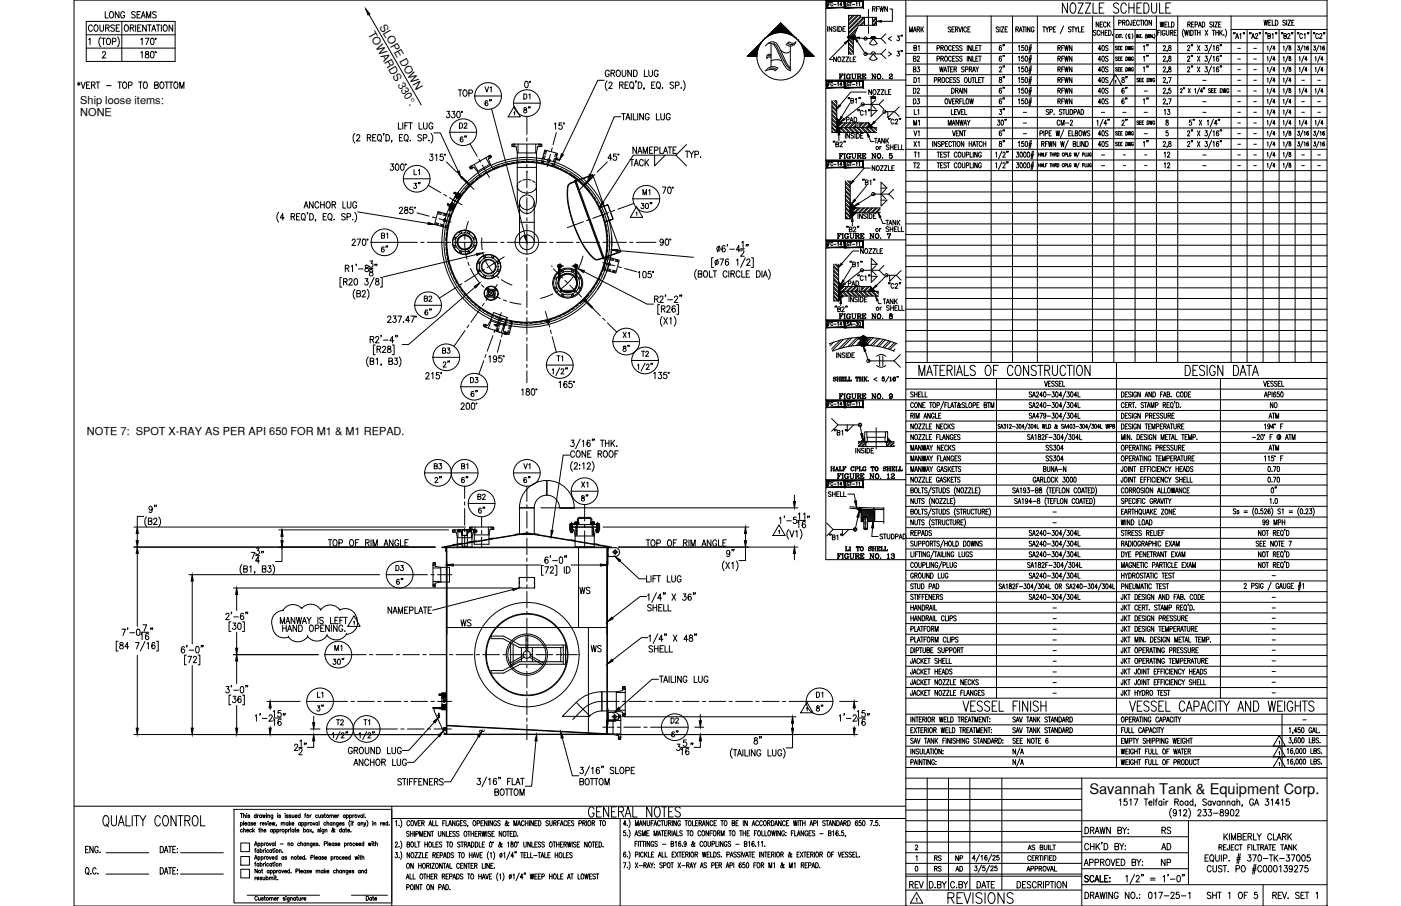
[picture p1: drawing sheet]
<svg xmlns="http://www.w3.org/2000/svg" width="432mm" height="279mm" viewBox="0 0 432 279" stroke-linecap="round" stroke-linejoin="round" font-family="sans-serif">
<defs><g id="words">
<text font-size="13.7" x="234.9" y="22.9">N</text>
<text font-size="6.6" x="291.4" y="279.8">REVISIONS</text>
<g font-size="5.3">
<text x="26.5" y="10.9">COURSE</text>
<text x="140.4" y="31">TOP</text>
<text x="193.3" y="52.6">TACK</text>
<text x="141.1" y="194.4">WS</text>
<text x="206" y="228.6">6&quot;</text>
<text x="279.4" y="275.2">REV</text>
</g>
<g font-size="4.9">
<text x="31.4" y="6.7">LONG SEAMS</text>
<text x="310.8" y="16.9" transform="rotate(-90 310.8 16.9)">6&quot;</text>
<text x="337.6" y="16.9">40S</text>
<text x="355.2" y="16.9" transform="rotate(-90 355.2 16.9)">1&quot;</text>
<text x="306.9" y="20.1">6&quot;</text>
<text x="306.9" y="23.3">2&quot;</text>
<text x="355.2" y="20.1" transform="rotate(-90 355.2 20.1)">1&quot;</text>
<text x="355.2" y="23.3" transform="rotate(-90 355.2 23.3)">1&quot;</text>
<text x="148.5" y="29.6">V1</text>
<text x="306.9" y="30">6&quot;</text>
<text x="337.6" y="26.8">40S</text>
<text x="160.5" y="36">8&quot;</text>
<text x="306.9" y="33.2">6&quot;</text>
<text x="351.4" y="33.2">1&quot;</text>
<text x="140.8" y="40.9">D2</text>
<text x="284.7" y="39.9" transform="rotate(-90 284.7 39.9)">M1</text>
<text x="310.8" y="36.7" transform="rotate(-90 310.8 36.7)">3&quot;</text>
<text x="324.9" y="39.9">CM-2</text>
<text x="361.9" y="36.7" transform="rotate(-90 361.9 36.7)">13</text>
<text x="145" y="45.2" transform="rotate(-90 145 45.2)">6&quot;</text>
<text x="306.9" y="43">6&quot;</text>
<text x="310.8" y="46.6" transform="rotate(-90 310.8 46.6)">8&quot;</text>
<text x="337.6" y="46.6">40S</text>
<text x="355.2" y="46.6" transform="rotate(-90 355.2 46.6)">1&quot;</text>
<text x="210.3" y="49.7">TYP.</text>
<text x="361.9" y="49.7" transform="rotate(-90 361.9 49.7)">12</text>
<text x="126.6" y="59.3">3&quot;</text>
<text x="197.2" y="61.4">M1</text>
<text x="120.6" y="74.8" transform="rotate(-90 120.6 74.8)">B1</text>
<text x="129.8" y="94.2">B2</text>
<text x="134.1" y="98.4" transform="rotate(-90 134.1 98.4)">6&quot;</text>
<text x="191.2" y="105.5">X1</text>
<text x="135.8" y="114.3">2&quot;</text>
<text x="144.3" y="119.2">D3</text>
<text x="144.3" y="123.5">6&quot;</text>
<text x="390.5" y="127">NO</text>
<text x="133" y="149.9">2&quot;</text>
<text x="141.5" y="149.9">6&quot;</text>
<text x="160.5" y="149.9">6&quot;</text>
<text x="146.4" y="155.2">B2</text>
<text x="178.2" y="155.6">8&quot;</text>
<text x="394.8" y="153.1" transform="rotate(-90 394.8 153.1)">0&quot;</text>
<text x="150.6" y="159.5" transform="rotate(-90 150.6 159.5)">6&quot;</text>
<text x="125.2" y="181.3" transform="rotate(-90 125.2 181.3)">6&quot;</text>
<text x="177.8" y="184.1">WS</text>
<text x="181.3" y="202.1">WS</text>
<text x="101.6" y="206">30&quot;</text>
<text x="96.7" y="220.5">3&quot;</text>
<text x="250.8" y="220.5">8&quot;</text>
<text x="206" y="224.4">D2</text>
<text x="106.5" y="233.5">GROUND LUG</text>
<text x="357" y="263.2">AD</text>
<text x="357.4" y="258.2">RS</text>
<text x="357" y="268.1">NP</text>
</g>
<text font-size="4.5" x="335.7" y="244.9">Savannah Tank &amp; Equipment Corp.</text>
<g font-size="4.4">
<text x="268.1" y="4.6">RFWN</text>
<text x="279.4" y="10.9">MARK</text>
<text x="336.9" y="9.5">NECK</text>
<text x="356.7" y="9.5">WELD</text>
<text x="284.3" y="16.9" transform="rotate(-90 284.3 16.9)">B1</text>
<text x="280.5" y="20.1">B2</text>
<text x="280.5" y="23.3">B3</text>
<text x="325.3" y="20.1">RFWN</text>
<text x="337.6" y="20.1">40S</text>
<text x="337.6" y="23.3">40S</text>
<text x="280.5" y="30">D2</text>
<text x="284.3" y="26.8" transform="rotate(-90 284.3 26.8)">D1</text>
<text x="325.3" y="30">RFWN</text>
<text x="337.6" y="30">40S</text>
<text x="348.5" y="26.8" transform="rotate(-90 348.5 26.8)">8&quot;</text>
<text x="348.5" y="30" transform="rotate(-90 348.5 30)">6&quot;</text>
<text x="160.5" y="31.8">D1</text>
<text x="280.5" y="33.2">D3</text>
<text x="325.3" y="33.2">RFWN</text>
<text x="337.6" y="33.2">40S</text>
<text x="348.5" y="33.2" transform="rotate(-90 348.5 33.2)">6&quot;</text>
<text x="260" y="38.8">PAD</text>
<text x="284.3" y="36.7" transform="rotate(-90 284.3 36.7)">L1</text>
<text x="348.5" y="39.9" transform="rotate(-90 348.5 39.9)">2&quot;</text>
<text x="280.8" y="43">V1</text>
<text x="284.3" y="46.6" transform="rotate(-90 284.3 46.6)">X1</text>
<text x="337.6" y="43">40S</text>
<text x="280.8" y="52.9">T2</text>
<text x="284.3" y="49.7" transform="rotate(-90 284.3 49.7)">T1</text>
<text x="358.1" y="52.9">12</text>
<text x="126.6" y="55">L1</text>
<text x="272" y="70.6">TANK</text>
<text x="260.7" y="89.3">PAD</text>
<text x="271.3" y="94.9">TANK</text>
<text x="135.5" y="110.1">B3</text>
<text x="170.7" y="112.5">T1</text>
<text x="196.8" y="111.1">T2</text>
<text x="390.2" y="130.2">ATM</text>
<text x="390.2" y="140.1">ATM</text>
<text x="133" y="145.7">B3</text>
<text x="141.5" y="145.7">B1</text>
<text x="160.5" y="145.7">V1</text>
<text x="178.5" y="151.3">X1</text>
<text x="121" y="177.1">D3</text>
<text x="102.3" y="201.8">M1</text>
<text x="100.5" y="216.3" transform="rotate(-90 100.5 216.3)">L1</text>
<text x="250.8" y="216.3">D1</text>
<text x="102.7" y="224.7">T2</text>
<text x="111.1" y="224.7">T1</text>
<text x="287.2" y="269.9">RS</text>
<text x="287.2" y="266.7">RS</text>
<text x="293.5" y="266.7">NP</text>
<text x="293.9" y="269.9">AD</text>
</g>
<g font-size="3.4">
<text x="113.3" y="10.4" transform="rotate(60 113.3 10.4)">TOWARDS 330°.</text>
<text x="116.9" y="8.2" transform="rotate(60 116.9 8.2)">SLOPE DOWN</text>
<text x="24.7" y="32">Ship loose items:</text>
<text x="24.7" y="35.8">NONE</text>
<text x="26.8" y="134.3">NOTE 7: SPOT X-RAY AS PER API 650 FOR M1 &amp; M1 REPAD.</text>
</g>
<text font-size="3.1" x="146.8" y="226.8">~</text>
<g font-size="2.6">
<text x="380.6" y="16.2">-</text>
<text x="385.6" y="16.2">-</text>
<text x="380.6" y="19.4">-</text>
<text x="380.6" y="22.6">-</text>
<text x="385.6" y="19.4">-</text>
<text x="385.6" y="22.6">-</text>
<text x="351.7" y="29.3">-</text>
<text x="369.7" y="26.1">-</text>
<text x="380.6" y="26.1">-</text>
<text x="380.6" y="29.3">-</text>
<text x="385.6" y="26.1">-</text>
<text x="385.6" y="29.3">-</text>
<text x="400.4" y="26.1">-</text>
<text x="405.3" y="26.1">-</text>
<text x="314.3" y="36">-</text>
<text x="338.7" y="36">-</text>
<text x="345" y="36">-</text>
<text x="351.7" y="36">-</text>
<text x="369.7" y="32.5">-</text>
<text x="369.7" y="36">-</text>
<text x="380.6" y="32.5">-</text>
<text x="380.6" y="36">-</text>
<text x="385.6" y="32.5">-</text>
<text x="385.6" y="36">-</text>
<text x="400.4" y="32.5">-</text>
<text x="400.4" y="36">-</text>
<text x="405.3" y="32.5">-</text>
<text x="405.3" y="36">-</text>
<text x="314.3" y="39.2">-</text>
<text x="380.6" y="39.2">-</text>
<text x="385.6" y="39.2">-</text>
<text x="314.3" y="42.3">-</text>
<text x="351.7" y="42.3">-</text>
<text x="380.6" y="42.3">-</text>
<text x="380.6" y="45.9">-</text>
<text x="385.6" y="42.3">-</text>
<text x="385.6" y="45.9">-</text>
<text x="338.7" y="49">-</text>
<text x="338.7" y="52.2">-</text>
<text x="345.4" y="49">-</text>
<text x="345.4" y="52.2">-</text>
<text x="352.1" y="49">-</text>
<text x="352.1" y="52.2">-</text>
<text x="369.7" y="49">-</text>
<text x="369.7" y="52.2">-</text>
<text x="380.6" y="49">-</text>
<text x="380.6" y="52.2">-</text>
<text x="385.6" y="49">-</text>
<text x="385.6" y="52.2">-</text>
<text x="400.4" y="49">-</text>
<text x="400.4" y="52.2">-</text>
<text x="405.3" y="49">-</text>
<text x="405.3" y="52.2">-</text>
<text x="323.5" y="159.1">-</text>
<text x="323.5" y="162.3">-</text>
<text x="391.2" y="178.9">-</text>
<text x="391.2" y="185.6">-</text>
<text x="323.5" y="191.9">-</text>
<text x="323.5" y="188.7">-</text>
<text x="391.2" y="191.9">-</text>
<text x="391.2" y="188.7">-</text>
<text x="323.5" y="195.4">-</text>
<text x="391.2" y="195.1">-</text>
<text x="323.5" y="198.6">-</text>
<text x="323.5" y="201.8">-</text>
<text x="391.2" y="201.8">-</text>
<text x="391.2" y="198.6">-</text>
<text x="323.5" y="205.3">-</text>
<text x="323.5" y="208.5">-</text>
<text x="391.2" y="205">-</text>
<text x="391.2" y="208.5">-</text>
<text x="323.5" y="211.7">-</text>
<text x="323.5" y="214.8">-</text>
<text x="391.2" y="214.8">-</text>
<text x="391.2" y="211.7">-</text>
<text x="400.8" y="223.3">-</text>
</g>
</g></defs>
<!-- layer: SHOP TAG -->
<path d="M279.2 279.4h.1M409 279.4h.1" fill="none" stroke="#000" stroke-width=".31"/>
<!-- layer: DIM -->
<g fill="none" stroke="#000" stroke-width=".31">
<path d="M26.6 6.6h27.4v12.3h-27.4zM26.6 10.7h27.4M26.6 14.8h27.4M27.3 12.2l.4-.4v2M31 11.4a2.24 2.24 0 0 0 0 3M31.6 16.4l.2-.4 .4-.1 .4 .6-1.1 1.4h1.1M31.9 11.8v2M33.1 11.9l.2-.1a1 1 0 0 1 .8 1 1 1 0 0 1-.8 1 1.28 1.28 0 0 1-.2-1.9zM34.6 12.8l1.1-.2-.1-.7-1-.1v2M36.2 11.4a2.3 2.3 0 0 1 0 3M37.5 6.6v12.3M40.1 8.6l1-.1 .1-.6-1.1-.2v2"/>
<path d="M40.7 8.6l.6 1.1M41.8 7.7v2M42.4 8.6h.7M43.4 12.2l.4-.4v2M43.4 16.3l.4-.4v2M43.5 7.7h-1.1v2h1.1M44.8 11.8h1.1l-.8 2M44.9 16v.6a.72 .72 0 0 1 .9 .4 .72 .72 0 0 1-.3 .9 .63 .63 0 0 1-.8-.7 .63 .63 0 0 1 .9-.5l.2-.3-.1-.4zM45.1 7.7v2l-1.1-2v2M46 7.7v2M46.6 11.9h.6l.2 .3v1.2l-.4 .4-.6-.4v-.8zM46.6 16l.2-.1a1.07 1.07 0 0 1 .7 1 1.07 1.07 0 0 1-.7 1 1.35 1.35 0 0 1-.2-1.9z"/>
<path d="M46.8 9.7l.6-2 .6 2M47 9h.8M48.7 7.7v2M49.7 7.7v2M50.6 7.8l.2-.1a1 1 0 0 1 .8 1 1 1 0 0 1-.8 1 1.26 1.26 0 0 1-.2-1.9zM53.2 7.7v2l-1.1-2v2M113.7 4.5l16.1 27.9M233.3 17.4h-3l10.3-10.4 10.3 10.4M240.5 7.2h.2M23.9 25.6l.8 .5M24.3 25.3v1.1M24.7 25.6l-.8 .5"/>
<path d="M25 25.3l.6 2 .7-2M26.7 26.2h.6M27.7 25.3h-1v2h1M28.2 26.2l.9-.1 .1-.6-1-.2v2M28.7 26.2l.6 1.1M29.6 25.3h1.1M30.2 25.3v2M32.8 26.4h1.4M36.3 25.3h1.1M36.9 25.3v2M38.1 25.4a.98 .98 0 0 1 1 .7 .98 .98 0 0 1-.5 1.2 1.06 1.06 0 0 1-.9-.8 1.06 1.06 0 0 1 .4-1.1zM39.6 26.3l1-.1 .1-.2-.1-.6-1-.1v2"/>
<path d="M42.7 25.3h1.1M43.3 25.3v2M44.5 25.4l.1-.1a1 1 0 0 1 .8 1 1 1 0 0 1-.8 1 1.26 1.26 0 0 1-.1-1.9zM47.7 26.2l.9-.1 .1-.6-1-.2v2l1-.2 .1-.5-.4-.4M49.6 25.4a.98 .98 0 0 1 1 .7 .98 .98 0 0 1-.5 1.2 1.06 1.06 0 0 1-.9-.8 1.06 1.06 0 0 1 .4-1.1zM50.9 25.3h1.1M51.4 25.3v2M52.1 25.3h1.2M52.7 25.3v2M53.9 25.4l.2-.1a1 1 0 0 1 .8 1 1 1 0 0 1-.8 1 1.26 1.26 0 0 1-.2-1.9zM55.4 27.3v-2l.6 2 .7-2v2M122.8 37.8v2h.9"/>
<path d="M124.1 37.8v2M124.8 38.8h.6M125.8 37.8h-1v2M126 37.8h1.1M126.5 37.8v2M129.2 37.8v2h.9M130.5 37.8l.1 1.7 .4 .3 .6-.3v-1.7M133.4 38.3a.61 .61 0 0 0-.7-.5 .61 .61 0 0 0-.5 .8v.5a.61 .61 0 0 0 .6 .7 .61 .61 0 0 0 .6-.7h-.4M137.7 34.3h.9l-.5 .8a.6 .6 0 0 1 .5 .9 .6 .6 0 0 1-1-.1M139.3 34.3h.9l-.5 .8a.6 .6 0 0 1 .5 .9 .6 .6 0 0 1-1.1-.1M141 34.4l.2-.1a1.09 1.09 0 0 1 .7 1 1.09 1.09 0 0 1-.7 1 1.43 1.43 0 0 1-.2-1.9zM146.3 29.6h8.3"/>
<path d="M150.3 31.3l-.1-.2a.79 .79 0 0 0-.8 .6 .79 .79 0 0 0 .5 .9 .47 .47 0 0 0 .5-.4 .47 .47 0 0 0-.4-.5 .47 .47 0 0 0-.5 .4M151.5 33.6l10.4 39.2M158.3 31.8h8.2M161.9 25.2l.3-.1a1.09 1.09 0 0 1 .6 1 1.09 1.09 0 0 1-.6 1l-.3-.2-.2-.7zM170.8 38.3l.4-.4v2M173.2 37.9h-.8l-.1 .8a.61 .61 0 0 1 .9 0 .61 .61 0 0 1-.1 .9 .61 .61 0 0 1-.9-.1M186.2 24.8h-1.9l-11 22.8M187.1 24.9a2.3 2.3 0 0 0 0 3M187.7 25.8l.3-.5 .5 .1 .1 .3-.2 .6-.8 1h1.1M187.7 22.1a.61 .61 0 0 0-.7-.5 .61 .61 0 0 0-.4 .8v.4a.61 .61 0 0 0 .6 .8 .61 .61 0 0 0 .5-.8h-.3M188.3 22.6l1-.1 .1-.7-1.1-.2v2M188.9 22.6l.5 1"/>
<path d="M190.2 21.7l.2-.1a1 1 0 0 1 .8 1 1 1 0 0 1-.8 1 1.27 1.27 0 0 1-.2-1.9zM190.9 26.2l1-.1v-.7l-1-.1v2M191.3 36h-2l-7.4 17.9M191.5 26.2l.6 1.1M191.6 35h1.1M191.7 21.6v1.4l.5 .6 .6-.3 .1-1.7M192.2 35v2M192.6 26.2h.7M192.9 37l.6-2 .7 2M193.1 36.3h.8M193.7 25.3h-1.1v2h1.1M194.4 25.4l.1-.1a1 1 0 0 1 .9 1 1 1 0 0 1-.9 1 1.27 1.27 0 0 1-.1-1.9z"/>
<path d="M194.6 35v2M194.6 21.6v2l-1.1-2v2M194.8 26.9l.5 .6M195.2 35v2h1M195.3 21.6a1 1 0 0 1 1.1 1 1 1 0 0 1-1.1 1zM196.1 25h-.2h.2l-.2 .5M196.6 35v2M196.7 25.3a1 1 0 0 1 1.2 1 1 1 0 0 1-1.2 1zM198.3 35v2l-1.1-2v2M198.5 27.2h-.1h.1l-.1 .4M198.6 21.6v2h1M200 21.6v1.4l.4 .6 .6-.3 .1-1.7"/>
<path d="M200.1 35.5a.62 .62 0 0 0-.8-.5 .62 .62 0 0 0-.4 .8v.4a.62 .62 0 0 0 .6 .8 .62 .62 0 0 0 .6-.8h-.4M200.9 26.2h.6M201.9 25.3h-1v2h1M202.3 35v2h1M202.6 25.4l.2-.1a1 1 0 0 1 .8 1 1 1 0 0 1-.8 1 1.29 1.29 0 0 1-.2-1.9zM202.8 22.1a.61 .61 0 0 0-.7-.5 .61 .61 0 0 0-.4 .8v.4a.61 .61 0 0 0 .5 .8 .61 .61 0 0 0 .6-.8h-.4M203 26.9l.5 .6M203.7 35v1.7l.4 .3 .6-.3 .1-1.7M204.2 27.1v.2zM206.5 35.5a.61 .61 0 0 0-.7-.5 .61 .61 0 0 0-.5 .8v.4a.61 .61 0 0 0 .6 .8 .61 .61 0 0 0 .6-.8h-.4M207.6 25.6l-.4-.3-.5 .1-.1 .6 .9 .4 .1 .6-.4 .3-.7-.3M208.2 26.3l.9-.1 .2-.2-.2-.6-.9-.1v2"/>
<path d="M209.9 27.2h.1zM210.6 24.9a2.3 2.3 0 0 1 0 3M109.4 41.1a2.3 2.3 0 0 0 0 3M109.9 42l.4-.5h.3l.3 .4-.2 .6-.8 1h1.1M113.2 42.4h1v-.7l-1-.2v2M113.8 42.4l.5 1.1M114.9 42.4h.6M115.9 41.5h-1v2h1M116.6 41.6l.2-.1a1 1 0 0 1 .8 1 1 1 0 0 1-.8 1 1.27 1.27 0 0 1-.2-1.9zM117 43.1l.5 .6M118.3 41.2h-.1h.1l-.1 .5M119 41.5a1 1 0 0 1 1.1 1 1 1 0 0 1-1.1 1z"/>
<path d="M120.4 50.5h.9l-.5 .8a.6 .6 0 0 1 .5 .9 .6 .6 0 0 1-1.1 0M120.8 43.4l-.2 .5M122.1 50.7l.2-.2a1.09 1.09 0 0 1 .7 1 1.09 1.09 0 0 1-.7 1l-.4-.3-.1-.5zM123.1 42.4h.6M123.7 50.7l.2-.2a1.08 1.08 0 0 1 .7 1 1.08 1.08 0 0 1-.7 1l-.5-.8zM124.1 41.5h-1v2h1M124.3 55.1h8.3M124.9 41.6l.1-.1a1 1 0 0 1 .8 1 1 1 0 0 1-.8 1 1.29 1.29 0 0 1-.1-1.9zM125.3 43.1l.4 .6M126.4 43.4h.1zM129.9 41.8l-.4-.3-.7 .3v.4l1.1 .7v.3l-.4 .3-.7-.3M130.5 42.5l.9-.1 .2-.2-.2-.6-.9-.1v2"/>
<path d="M132.1 43.4h.2zM132.5 47.5h.9l-.5 .8a.6 .6 0 0 1 .5 .9 .6 .6 0 0 1-1-.1M132.8 41.1a2.3 2.3 0 0 1 0 3M133.7 41h2l5.5 11.9M134.2 47.9l.4-.4v2M136.5 47.5h-.8l-.1 .9a.61 .61 0 0 1 .9 0 .61 .61 0 0 1 0 .9 .61 .61 0 0 1-.9-.2M138.7 40.8h8.2M188.6 48.8h-1.2l.8-1.3v1.9M189.9 47.5h-.8v.8a.61 .61 0 0 1 .9 0 .61 .61 0 0 1-.1 .9 .61 .61 0 0 1-.9-.1M196.2 45.3v2l-1.1-2v2M196.6 47.3l.6-2 .6 2M198.2 47.3v-2l.7 2 .6-2v2"/>
<path d="M200.2 46.3h.6M201.2 45.3h-1v2M201.7 46.4l.9-.1 .1-.8-1-.2v2M201.8 47.9v3.3l3.2-3.3M203.4 45.3v2h.9M204.2 57.7h1.1l-.8 1.9M204.5 47.3l.6-2 .7 2M204.7 46.7h.8M205.9 45.3h1.1M206 57.8l.2-.1a1.07 1.07 0 0 1 .7 1 1.07 1.07 0 0 1-.7 .9h-.2l-.2-.8zM206.5 45.3v2M207.4 46.3h.7"/>
<path d="M208.5 45.3h-1.1v2h1.1M211.6 51.2l-3.3-3.3h-13.1l-9.3 14.5M211.6 44.6l-3.3 3.3M85.9 65.5a2.24 2.24 0 0 0 0 3M87.6 67.2h-1.2l.8-1.3v1.9M89.7 66.8l1-.1 .1-.7-1.1-.1v1.9M90.3 66.8l.5 1M91.4 66.8h.6M92.4 65.9h-1v1.9h1M93.2 66l.1-.1a1 1 0 0 1 .8 1 1 1 0 0 1-.8 .9 1.29 1.29 0 0 1-.1-1.8zM93.6 67.5l.4 .5M93.7 64.2l.6-2 .7 2"/>
<path d="M94 63.5h.7M94.8 65.6h-.1h.1l-.1 .4M95.5 65.9a1 1 0 0 1 1.1 1 1 1 0 0 1-1.1 .9zM96.5 62.2v2l-1.1-2v2M97.3 67.7h-.2h.2l-.2 .5M98.3 62.7a.61 .61 0 0 0-.8-.5 .61 .61 0 0 0-.4 .7v.5a.61 .61 0 0 0 .4 .8 .61 .61 0 0 0 .8-.5M98.8 62.2v2M98.8 63.1h1.1M99.6 66.8h.6M99.9 62.2v2M100.6 65.9h-1v1.9h1M100.8 62.3l.2-.1a1.01 1.01 0 0 1 .8 1 1.01 1.01 0 0 1-.8 1 1.29 1.29 0 0 1-.2-1.9z"/>
<path d="M101.4 66l.1-.1a1 1 0 0 1 .9 1 1 1 0 0 1-.9 .9 1.27 1.27 0 0 1-.1-1.8zM101.8 67.5l.5 .5M102.3 63.1l1-.1 .1-.6-1.1-.2v2M103 67.6h.1M102.9 63.1l.5 1.1M105.7 62.2v2h.9M106.4 66.1l-.4-.2-.7 .2 .2 .5 .8 .5 .1 .4-.4 .3-.7-.3M107 66.9l.9-.1v-.8l-.9-.1v1.9M107 62.2v1.4l.5 .6 .6-.3 .1-1.7M108.5 74.2l.2-.4a.56 .56 0 0 1 .8 .2 .56 .56 0 0 1-.2 .8l-.8 .9h1.1M108.6 67.7h.2zM109.3 65.5a2.24 2.24 0 0 1 0 3"/>
<path d="M109.9 62.7a.62 .62 0 0 0-.7-.5 .62 .62 0 0 0-.5 .7v.5a.62 .62 0 0 0 .6 .8 .62 .62 0 0 0 .6-.8h-.4M110 73.7h1.2l-.8 2M110.2 65.3l21.8 3.6M111.9 73.8l.2-.1a1.06 1.06 0 0 1 .7 1 1.06 1.06 0 0 1-.7 1l-.2-.1-.2-.8zM114.4 74.7h8.2M118.4 76.4l-.3-.3a.88 .88 0 0 0-.6 .8 .88 .88 0 0 0 .5 .8 .47 .47 0 0 0 .5-.4 .47 .47 0 0 0-.4-.5 .47 .47 0 0 0-.5 .4M123.1 64.3l.3-.4h.4l.3 .3-1.1 1.6h1.1M124.8 64v.5a.72 .72 0 0 1 .8 .5 .72 .72 0 0 1-.3 .8 .64 .64 0 0 1-.7-.6 .64 .64 0 0 1 .8-.6l.3-.3-.1-.3zM127.2 63.9h-.8l-.1 .8a.61 .61 0 0 1 .9 0 .61 .61 0 0 1-.1 .9 .61 .61 0 0 1-.9-.1M146.9 78.5l-28.8 6.9M190.4 77.3l23.4 2.1M195.1 61.3h8.2"/>
<path d="M197.7 62.7h.7l-.4 .7a.51 .51 0 0 1 .4 .8 .51 .51 0 0 1-.9-.2M199.1 62.8l.2-.1a.84 .84 0 0 1 .6 .8 .84 .84 0 0 1-.6 .8l-.4-.7zM204.4 74.3l-.2 .5a.55 .55 0 0 1-.7-.2 .55 .55 0 0 1 .1-.7 .55 .55 0 0 1 .8 .1v.3a.9 .9 0 0 1-.6 1.3l-.3-.2M205.2 73.8l.3-.1a1.07 1.07 0 0 1 .6 1 1.07 1.07 0 0 1-.6 .9 1.37 1.37 0 0 1-.3-1.8zM219.9 79.5h-.6v3h.6M221.2 79.9l-.7 1.9M221.8 75.8l-.7 1.9M221.9 79.9h1.1l-.8 1.9M223.5 76l-.5-.3a1.14 1.14 0 0 0 .1 2 .57 .57 0 0 0 .4-.8 .57 .57 0 0 0-.9-.1l-.1 .2M224.3 75.4l-.2 .5M224.9 76.9h1.5M228.1 77h-1.2l.8-1.3v2"/>
<path d="M228.3 76.7h1.1M228.3 77.5l.4-.5 .5 .1 .1 .3-.2 .7-.8 .9h1.1M228.6 74.8l.4-.4v2M229.7 79.5l-1.4 3M230.1 75.4h-.2h.2l-.2 .5M230.6 75.4l-.2 .5M231.6 79.5h.6v3h-.6M105.3 85.6h-.5v3h.5M105.9 86.9l1-.1v-.8l-1-.1v2M106.4 82.7l1-.1 .1-.6-1.1-.2v2M106.5 86.9l.5 1M107 82.7l.5 1.1"/>
<path d="M107.6 86.4l.3-.5h.3l.3 .4-1 1.6h1.1M108.3 82.2l.3-.4v2M109.3 86l.4-.1a1.14 1.14 0 0 1-.1 2l-.4-.4-.1-.4zM109.4 89.2a2.3 2.3 0 0 0 0 3M109.9 81.5h-.2h.2l-.2 .5M110 90.5l.9-.1 .1-.6-1-.2v2l1-.2v-.7l-.3-.2M110.5 82.9h1.4M111.7 90.1l.3-.5 .5 .1 .1 .3-.2 .6-.8 1h1.1M112.5 85.9h.9l-.5 .8a.6 .6 0 0 1 .5 .9 .6 .6 0 0 1-1-.1M112.6 81.9v.6a.72 .72 0 0 1 .9 .4 .72 .72 0 0 1-.3 .9 .64 .64 0 0 1-.8-.7 .64 .64 0 0 1 .9-.5l.2-.3v-.4zM113.2 89.2a2.3 2.3 0 0 1 0 3M113.9 82.8h1.1"/>
<path d="M114 80.5h.9l-.5 .7a.6 .6 0 0 1 .5 1 .6 .6 0 0 1-1-.1M114 83.2v.6a.72 .72 0 0 1 .9 .4 .72 .72 0 0 1-.3 .9 .64 .64 0 0 1-.8-.7 .64 .64 0 0 1 .8-.5l.3-.3-.1-.4zM115.3 85.6l-1.4 3M115.7 81.5l-.2 .5M115.9 86v.6a.72 .72 0 0 1 .8 .4 .72 .72 0 0 1-.3 .9 .64 .64 0 0 1-.7-.7 .64 .64 0 0 1 .8-.5l.3-.3-.1-.4zM116.2 81.5h-.2h.2l-.2 .5M117.2 85.6h.6v3h-.6M119.5 97.9l.3-.4h.4l.3 .3-.3 .7-.8 .9h1.2M121.2 97.5h.9l-.5 .7a.6 .6 0 0 1 .5 .9 .6 .6 0 0 1-1.1 0M122.6 97.5h1.1l-.7 1.9M124.4 99.3v.1zM126.2 98.8h-1.2l.8-1.3v1.9"/>
<path d="M126.6 97.5h1.1l-.8 1.9M127.8 94.1h8.3M146.4 88.6l-20.5 17.7h-2M180 83.8l19.4 10h2M196.7 84.1l.4-.4v2M198.3 83.8l.2-.1a1.06 1.06 0 0 1 .7 1 1.06 1.06 0 0 1-.7 1l-.2-.1-.2-.8zM200.6 83.7h-.8l-.1 .8a.61 .61 0 0 1 1 .1 .61 .61 0 0 1-.2 .9 .61 .61 0 0 1-.8-.2M201.7 92.2l1-.1 .1-.6-1.1-.2v2M202.3 92.2l.6 1.1M203.3 93.9h-.6v3h.6M203.4 91.8l.3-.5h.3l.4 .4-.3 .6-.8 1h1.1M203.9 95.3l.9-.2 .1-.6-1-.2v2"/>
<path d="M204.1 97.6a2.3 2.3 0 0 0 0 3M204.4 95.3l.6 1M204.6 98l1.1 1.9M205.2 91l-.2 .5M205.5 94.8l.3-.5h.4l.3 .4-.3 .6-.8 1h1.2M205.7 98l-1.1 1.9M205.8 92.4h1.4M206.4 98.3l.4-.3v1.9M207.8 97.6a2.3 2.3 0 0 1 0 3M207.9 91.8l.3-.5h.3l.4 .4-1.1 1.6h1.1M208.1 94.6l-.3-.3a1.1 1.1 0 0 0-.7 1 1.1 1.1 0 0 0 .6 1 .57 .57 0 0 0 .5-.6 .57 .57 0 0 0-.5-.5 .57 .57 0 0 0-.6 .4M208.6 93.9h.5v3h-.5"/>
<path d="M209.6 91l-.1 .5M210.1 91h-.1h.1l-.1 .5M214.7 83.1a2.3 2.3 0 0 0 0 3M215.2 84.5l1-.1v-.8l-1-.1v2l1-.1 .1-.6-.4-.3M217.1 83.6l.2-.1a1 1 0 0 1 .8 1 1 1 0 0 1-.8 1 1.28 1.28 0 0 1-.2-1.9zM218.7 83.5v2h.9M219.8 83.5h1.1M220.3 83.5v2M224.1 84a.62 .62 0 0 0-.8-.5 .62 .62 0 0 0-.4 .8v.5a.62 .62 0 0 0 .4 .7 .62 .62 0 0 0 .8-.5M224.5 80.1l-.5-.2a1.14 1.14 0 0 0 .1 1.9 .57 .57 0 0 0 .5-.8 .57 .57 0 0 0-1-.1v.3M224.6 83.5v2M225.3 84.5l.9-.1 .1-.7-1-.2v2"/>
<path d="M225.8 84.5l.6 1M227 80.2l.4-.3v1.9M228.1 84a.62 .62 0 0 0-.8-.5 .62 .62 0 0 0-.4 .8v.5a.62 .62 0 0 0 .4 .7 .62 .62 0 0 0 .8-.5M228.6 83.5v2h1M230 84.5h.6M230.2 80.3l.1-.4h.5l.3 .5-1 1.4h1.1M231 83.5h-1v2h1M233.2 83.5a1 1 0 0 1 1.1 1 1 1 0 0 1-1.1 1zM234.8 83.5v2M235.2 85.5l.7-2 .6 2M235.5 84.8h.8M236.8 83.1a2.24 2.24 0 0 1 0 3"/>
<path d="M113.5 110a2.31 2.31 0 0 0 0 3.1M114.1 104.7l1-.1v-.7l-1-.1v1.9M114.1 111.4l1-.1v-.8l-1-.1v2l1-.1 .1-.6-.4-.3M114.7 104.7l.5 1M115.7 106.4h-.6v3h.6M115.8 104.2l.1-.3 .5-.1 .3 .5-1 1.4h1.1M115.9 110.8l.4-.4v2M116.2 107.7l1-.1v-.7l-1-.1v1.9M116.8 107.7l.5 1M117.5 103.5l-.1 .4M117.5 112.3l-.1 .5M117.9 107.2l.3-.4h.3l.4 .3-1.1 1.6h1.1"/>
<path d="M118.2 104.9h1.4M119.6 106.9v.5a.72 .72 0 0 1 .8 .4 .72 .72 0 0 1-.3 .9 .63 .63 0 0 1-.8-.6 .63 .63 0 0 1 .9-.6l.2-.3v-.3zM119.8 111.4l1-.1 .1-.7-1.1-.2v2l1.1-.2 .1-.5-.4-.3M120.9 106.4h.6v3h-.6M121.4 105.1h-1.2l.8-1.3v1.9M121.6 110.4h.9l-.5 .8a.6 .6 0 0 1 .5 .9 .6 .6 0 0 1-1.1-.1M122 103.5h-.2h.2l-.2 .4M122.5 103.5l-.2 .4M123 110a2.31 2.31 0 0 1 0 3.1M131.3 115.4l.3-.5 .5 .1 .1 .3-.2 .6-.8 1h1.1M133 115.3l.4-.4v2M133.4 110.2h8.3"/>
<path d="M135.3 114.9h-.8v.8a.61 .61 0 0 1 .9 .1 .61 .61 0 0 1-.1 .9 .61 .61 0 0 1-.9-.2M142.1 119.3h8.2M150.7 110.1l.4-.4v2M153.1 110.4a.53 .53 0 0 1-.8 .4 .53 .53 0 0 1-.1-.9 .53 .53 0 0 1 .8 .1l.1 .4a.94 .94 0 0 1-.7 1.3l-.3-.3M154.6 109.7h-.8l-.1 .9a.61 .61 0 0 1 .9 0 .61 .61 0 0 1-.1 .9 .61 .61 0 0 1-.9-.2M162.3 120v.6a.72 .72 0 0 1 .8 .4 .72 .72 0 0 1-.3 .9 .64 .64 0 0 1-.7-.7 .64 .64 0 0 1 .8-.5l.3-.3-.1-.4zM164 120l.4-.1a1.15 1.15 0 0 1-.2 2l-.4-.4-.1-.5zM168.4 112.6h8.2M170.2 114l.3-.3v1.6M172.3 118l.4-.4v1.9M172.5 113.4l-1.2 2.5M173 114.1l.2-.4 .6 .3-.9 1.3h.9"/>
<path d="M174.7 117.9l-.5-.3a1.13 1.13 0 0 0 .1 1.9 .55 .55 0 0 0 .6-.5 .55 .55 0 0 0-.5-.6 .55 .55 0 0 0-.6 .5M176.2 117.6h-.8l-.1 .8a.61 .61 0 0 1 .9 0 .61 .61 0 0 1 0 .9 .61 .61 0 0 1-.9-.1M188.9 105.3h8.2M192.2 106.8v.5a.64 .64 0 0 1 .6 .2 .64 .64 0 0 1 0 .8l-.4 .1a.53 .53 0 0 1-.4-.7 .53 .53 0 0 1 .7-.3l.1-.6zM194.7 111.2h8.2M196.5 112.6l.3-.3v1.6M198.8 112l-1.2 2.4M199.2 112.7l.2-.3 .4-.1 .2 .5-.8 1.1h.9M201.5 115.2l.4-.4v2M203 114.8h.9l-.5 .7a.6 .6 0 0 1 .5 1 .6 .6 0 0 1-1-.1M205.4 114.8h-.8l-.1 .9a.61 .61 0 0 1 .9 0 .61 .61 0 0 1-.1 .9 .61 .61 0 0 1-.9-.2M142.1 124.7l.2-.3 .4-.1 .4 .5-1.1 1.4h1.2"/>
<path d="M143.9 124.4l.2-.1a1.06 1.06 0 0 1 .7 1 1.06 1.06 0 0 1-.7 .9 1.4 1.4 0 0 1-.2-1.8zM145.5 124.4l.2-.1a1.07 1.07 0 0 1 .7 1 1.07 1.07 0 0 1-.7 .9 1.37 1.37 0 0 1-.2-1.8zM160.8 120.3l.4-.4v2M176 135.7h.9l-.5 .8a.6 .6 0 0 1 .5 .9 .6 .6 0 0 1-1 0M177.1 139.5a.62 .62 0 0 0-.8-.5 .62 .62 0 0 0-.4 .8v.5a.62 .62 0 0 0 .4 .7 .62 .62 0 0 0 .8-.5M177.9 139.1l.1-.1a1.01 1.01 0 0 1 .9 1 1.01 1.01 0 0 1-.9 1 1.24 1.24 0 0 1-.1-1.9zM178.8 135.4l-1.4 3M179.5 136.1l.4-.4v2M180.5 139v2l-1.1-2v2M181.1 140h.7M181.9 136l-.4-.3a1.11 1.11 0 0 0 0 2 .55 .55 0 0 0 .5-.5 .55 .55 0 0 0-.5-.6 .55 .55 0 0 0-.6 .5M182.2 139h-1.1v2h1.1"/>
<path d="M182.7 135.5h-.2h.2l-.2 .4M183.1 135.5l-.1 .4M184.3 140l1-.1 .1-.7-1.1-.2v2M184.9 140l.6 1M185.1 135.7h1.1M185.6 135.7v2M186.3 139.1l.1-.1a1.01 1.01 0 0 1 .8 1 1.01 1.01 0 0 1-.8 1 1.24 1.24 0 0 1-.1-1.9zM186.6 135.7v2M186.6 136.7h1.1M187.7 135.7v2M188 139.1l.2-.1a1.01 1.01 0 0 1 .8 1 1.01 1.01 0 0 1-.8 1 1.27 1.27 0 0 1-.2-1.9zM188.3 135.7v2"/>
<path d="M188.7 136.6l.7 1.1M189.4 135.7l-1.1 1.4M189.5 140h.7M190.1 137.5v.2zM190.6 139h-1.1v2M44.3 159.3h-2v3.2M45.2 159.4a2.3 2.3 0 0 0 0 3M46.9 156.8l-.2 .4a.55 .55 0 0 1-.7-.1 .55 .55 0 0 1 .1-.8 .55 .55 0 0 1 .7 .1l.1 .4a.93 .93 0 0 1-.6 1.3l-.3-.3M47.7 155.8h-.1h.1l-.1 .5M48.2 155.8l-.2 .5M48.9 159.4a2.24 2.24 0 0 1 0 3M130.9 145.8h16.4"/>
<path d="M144.3 155.3h8.2M158.3 145.8h8.2M166.7 156.6h79.2M175.6 140.4h-2l-3.5 23.2M176.1 151.5h8.2M176.4 142.3a2.24 2.24 0 0 0 0 3M177 143.2l.3-.5h.3l.3 .4-.2 .6-.8 1h1.1M178.6 144.6h.2zM178.7 143.3v.2zM179.6 143.1l.4-.4v2M181 143.2l.3-.5h.3l.3 .4-.2 .6-.8 1h1.1M182.5 142.3a2.24 2.24 0 0 1 0 3"/>
<path d="M240.2 159.9l.4-.4v2M241.8 159.2l-.1 .5M244.9 152.7v1.9M245.4 159.5h-.8l-.1 .8a.62 .62 0 0 1 .9 .1 .62 .62 0 0 1-.1 .9 .62 .62 0 0 1-.8-.2M246 158.6l.4-.4v1.9M247.7 158.6l.4-.4v1.9M249 159.2h-.2h.2l-.2 .5M249.5 159.2h-.2h.2l-.2 .5M41.3 168.7h92.8M41.3 162.5h102.2M42.3 164.5v2.2M42.3 170.7v22.5"/>
<path d="M45.7 160.7l1-.1v-.7l-1-.1v1.9l1.1-.1v-.5l-.4-.4M47.4 160.3l.3-.5h.3l.4 .3-.3 .7-.8 .9h1.2M58.2 177.2h58.8M59.2 179.2v19.3M74.5 174.1a2.3 2.3 0 0 0 0 3M75.1 175.4l1-.1 .1-.6-1.1-.2v2l1.1-.2v-.5l-.4-.4M77 174.9l.3-.4v2M77.4 170.3h1.1l-.8 2M78.5 176.4h-.1h.1l-.1 .4M78.8 171.3h1.2M79 169h.9l-.5 .8a.6 .6 0 0 1 .5 .9 .6 .6 0 0 1-1.1-.1M80 173h-1.2l.8-1.3v2"/>
<path d="M80.7 170.1h-.2h.2l-.2 .4M80.9 175.4l.9-.1v-.7l-.9-.1v2l1-.2 .1-.5-.4-.4M81.2 170.1l-.2 .4M82.6 174.5h.9l-.5 .7a.6 .6 0 0 1 .5 1 .6 .6 0 0 1-1-.1M84.1 174.1a2.24 2.24 0 0 1 0 3M85.9 163.4h52.4M86.9 168.7v4.5h-2M86.9 165.4v1.3M101.2 166.4h1.1M101.7 166.4v2M102.9 166.5l.2-.1a1 1 0 0 1 .8 1 1 1 0 0 1-.8 1 1.29 1.29 0 0 1-.2-1.9zM104.5 167.4h.9l.1-.8-1-.2v2"/>
<path d="M108 166.5l.2-.1a1 1 0 0 1 .8 1 1 1 0 0 1-.8 1 1.27 1.27 0 0 1-.2-1.9zM109.6 167.4h.6M110.6 166.4h-1v2M112.7 167.4l.9-.1 .1-.7-1-.2v2M113.2 167.4l.6 1M114.3 166.4v2M115 168.4v-2l.6 2 .7-2v2M118.3 168.4l.7-2 .6 2M118.6 167.7h.8M119.1 177.2h8.2M121.1 166.4v2l-1.1-2v2M122.9 166.9a.62 .62 0 0 0-.7-.5 .62 .62 0 0 0-.5 .8v.4a.62 .62 0 0 0 .6 .8 .62 .62 0 0 0 .6-.8h-.4"/>
<path d="M123.4 166.4v2h1M124.8 167.4h.6M125.8 166.4h-1v2h1M137.7 173.2v22.4M139.7 174.2h26.9M167.5 174.4h-.6v3h.6M167.9 174.8h1.2l-.8 1.9M168.9 172l-.5-.2a1.12 1.12 0 0 0 .1 1.9 .58 .58 0 0 0 .5-.8 .58 .58 0 0 0-1-.1l-.1 .3M169.6 175.2l.3-.4h.4l.3 .3-1.1 1.6h1.1M169.7 171.5l-.2 .4M170.3 172.9h1.5M171 174.4h.6v3h-.6"/>
<path d="M172.6 171.9l.4-.1a1.15 1.15 0 0 1-.2 1.9 1.43 1.43 0 0 1-.2-1.8zM173.9 174.8v1.9M174.2 171.5l-.2 .4M174.6 174.8a1 1 0 0 1 1.1 1 1 1 0 0 1-1.1 .9zM174.6 171.5h-.1h.1l-.1 .4M176 174.2h9.1M185.9 162.5h44.9M187 173.2v22.4M190.6 168.7h55.3M191.1 173l5.9 5.5h2M199.2 166.5h1.1M199.3 177.5v2h.9"/>
<path d="M199.7 166.5v1.9M200.6 177.5v2M200.9 166.6l.2-.1a1 1 0 0 1 .8 1 1 1 0 0 1-.8 .9 1.24 1.24 0 0 1-.2-1.8zM201.3 178.5h.6M202.3 177.5h-1v2M202.4 167.5l1-.1 .1-.7-1.1-.2v1.9M202.5 177.5h1.1M203 177.5v2M205.7 177.5v2h.9M206 166.6l.2-.1a1 1 0 0 1 .8 1 1 1 0 0 1-.8 .9 1.26 1.26 0 0 1-.2-1.8zM207 177.5v1.4l.5 .6 .6-.3 .1-1.7M207.5 167.4h.7"/>
<path d="M208.6 166.5h-1.1v1.9M209.9 178a.62 .62 0 0 0-.7-.5 .62 .62 0 0 0-.5 .8v.4a.62 .62 0 0 0 .6 .8 .62 .62 0 0 0 .6-.8h-.4M210.7 167.4l.9-.1v-.7l-.9-.1v1.9M211.2 167.4l.6 1M212.3 166.5v1.9M213 168.4v-1.9l.6 1.9 .6-1.9v1.9M216.3 168.4l.7-1.9 .6 1.9M216.6 167.8h.8M219.1 166.5v1.9l-1.1-1.9v1.9M220.9 166.9a.61 .61 0 0 0-.8-.4 .61 .61 0 0 0-.4 .7v.5a.61 .61 0 0 0 .6 .8 .61 .61 0 0 0 .6-.8h-.4M221.4 166.5v1.9h1M222.8 167.4h.6"/>
<path d="M223.2 173a2.3 2.3 0 0 0 0 3M223.7 173.4l1.1 2M223.8 166.5h-1v1.9h1M224.8 173.4l-1.1 2M224.9 170.4l-.2 .5a.55 .55 0 0 1-.7-.2 .55 .55 0 0 1 .1-.8 .55 .55 0 0 1 .8 .1v.4a.96 .96 0 0 1-.6 1.3l-.3-.3M225.5 173.8l.4-.4v2M225.7 169.4h-.1h.1l-.1 .5M226.2 169.4l-.1 .5M226.9 173a2.3 2.3 0 0 1 0 3M229.8 168.7v4.2h-2M229.8 164.5v2.2M242.5 160.6h1.4"/>
<path d="M243.1 163.3a2.24 2.24 0 0 0 0 3M243.4 163.6l.7 2 .6-2M244.9 170.7v2M245.3 164l.3-.4v2M245.8 161.2l.4-.4v2M245.8 160.5h2.5M246.6 163.3a2.3 2.3 0 0 1 0 3M248.2 161.1l-.3-.3a1.11 1.11 0 0 0-.1 2 .55 .55 0 0 0 .5-.6 .55 .55 0 0 0-.4-.5 .55 .55 0 0 0-.7 .4M36.4 197.8h-.6v3h.6M37 198.2v.6a.72 .72 0 0 1 .9 .4 .72 .72 0 0 1-.3 .9 .64 .64 0 0 1-.8-.7 .64 .64 0 0 1 .9-.5l.2-.3-.1-.4zM37.6 194h1.1l-.8 2M39.4 193.7l-.2 .5"/>
<path d="M39.7 199.5h-1.2l.8-1.4v2M40 195.1h1.5M41.8 198.1h1.1l-.8 2M42.3 194.1l.2-.1a1.06 1.06 0 0 1 .7 1 1.06 1.06 0 0 1-.7 1l-.5-.9zM43.4 195.7l.4-.4v2M43.4 195h2.5M44.1 192.7h1.1l-.8 2M44.7 197.8l-1.4 3M45.3 198.5l.4-.4v2M45.8 195.6l-.5-.3a1.14 1.14 0 0 0 .1 2 .58 .58 0 0 0 .5-.8 .58 .58 0 0 0-1-.2l-.1 .3M46.6 193.7h-.2h.2l-.2 .5M47.1 193.7l-.2 .5"/>
<path d="M47.7 198.4l-.4-.3a1.12 1.12 0 0 0 0 2 .59 .59 0 0 0 .5-.7 .59 .59 0 0 0-.8-.4l-.2 .5M48.2 197.8h.6v3h-.6M56.9 199.7l-.4-.3a1.09 1.09 0 0 0-.6 .9 1.09 1.09 0 0 0 .6 1.1 .56 .56 0 0 0 .5-.6 .56 .56 0 0 0-.5-.6 .56 .56 0 0 0-.6 .5M57.6 199.1l-.1 .5M60.5 199.5l.2-.1a1.06 1.06 0 0 1 .7 1 1.06 1.06 0 0 1-.7 1l-.2-.1-.2-.8zM62.1 199.1h-.1h.1l-.1 .5M62.6 199.1l-.2 .5M69.6 189.6l.4-.5 .4 .1 .2 .3-.2 .7-.8 .9h1.1M71.2 191.7h-.6v3.1h.6M71.4 188.8h-.2h.2l-.2 .5M71.8 192.1h.9l-.5 .8a.6 .6 0 0 1 .5 .9 .6 .6 0 0 1-1.1-.1M71.9 181.3h86"/>
<path d="M72 190.2h1.5M72.9 183.3v5M72.9 194.9v5M73.5 192.2l.4-.1a1.15 1.15 0 0 1-.2 2l-.4-.4-.1-.4zM74.7 191.7h.6v3.1h-.6M75.1 189.4l-.5-.3a1.12 1.12 0 0 0 .1 2 .59 .59 0 0 0 .4-.8 .59 .59 0 0 0-.8-.3l-.2 .4M75.9 188.8l-.2 .5M76.3 188.8h-.1h.1l-.1 .5M86.4 192.3v-1.9l.6 1.9 .7-1.9v1.9M87.1 192.8v1.9M87.1 193.7h1.1M87.2 188.3a3.6 3.6 0 0 0-3.2 5 3.6 3.6 0 0 0 4.9 3.2"/>
<path d="M87.2 188.3h.1M88.1 192.3l.6-1.9 .6 1.9M88.2 192.8v1.9M88.3 191.7h.8M88.6 194.7l.7-1.9 .6 1.9M88.9 194.1h.8M88.9 196.5h.1M90.9 190.4v1.9l-1.2-1.9v1.9M91.4 190.4l.3 1.9 .4-1.9 .4 1.9 .4-1.9M91.4 192.8v1.9l-1.1-1.9v1.9M92.1 192.8a1 1 0 0 1 1.1 .9 1 1 0 0 1-1.1 1zM93 187.7h.1"/>
<path d="M93.2 192.3l.6-1.9 .7 1.9M93.4 191.7h.8M94.6 190.4l.7 .9v1M94.8 196.3a3.6 3.6 0 0 1-5.9 .2M94.8 196.3h.1M95.7 192.9l.1-.1a1 1 0 0 1 .8 .9 1 1 0 0 1-.8 1 1.24 1.24 0 0 1-.1-1.8zM95.9 190.4l-.6 .9M97.2 193.8l.9-.1 .1-.7-1-.2v1.9M98 190.4v1.9M98.8 188.1a3.6 3.6 0 0 1 5.9 0 3.6 3.6 0 0 1 5.2 2.6M98.8 188.1a3.6 3.6 0 0 0-5.8-.5 3.5 3.5 0 0 0-5.8 .7M98.8 188.1h.1"/>
<path d="M98.8 193.7h.7M99.7 190.6l-.4-.2-.6 .1-.1 .5 .9 .5 .2 .5-.4 .3-.8-.3M99.9 192.8h-1.1v1.9h1.1M100.8 196a3.7 3.7 0 0 1-6 .3M100.8 196h.1M101.5 192.8v1.9l-1.1-1.9v1.9M101.9 190.4v1.9h.9M102.1 192.8v1.9M103.2 191.3h.7M103.9 192.8v1.9l-1.1-1.9v1.9M104.3 190.4h-1.1v1.9h1.1M104.8 188.1h.1"/>
<path d="M104.8 191.3h.6M105.6 193.2a.62 .62 0 0 0-.7-.4 .62 .62 0 0 0-.5 .7v.5a.62 .62 0 0 0 .6 .7 .62 .62 0 0 0 .6-.7h-.4M105.8 190.4h-1v1.9M106 190.4h1.1M106.2 194.6h.2zM106.5 190.4v1.9M106.7 195.6h.1M106.7 195.6a3.7 3.7 0 0 1-5.9 .3M110 190.7a3.6 3.6 0 0 1-3.3 4.9M110 190.7h.1M120.7 187.2v2l-1.1-2v2M121.1 189.2l.7-2 .6 2"/>
<path d="M121.4 188.5h.8M122.8 189.2v-2l.6 2 .7-2v2M124.7 188.1h.6M125.8 187.2h-1.1v2h1.1M126.2 188.2l1-.1 .1-.7-1.1-.2v2M127.9 187.2v2h1M129 189.2l.7-2 .6 2M129.3 188.5h.8M130.5 187.2h1.1M131 187.2v2M132 188.1h.6M133 187.2h-1v2h1"/>
<path d="M158.1 181.8l-24.7 6.4M199.3 184h-2l-8.5 6.6M199.6 183.5l.4-.3v1.9M199.7 196.6h-2l-8.9 7M200 196.2l.4-.4v2M200.7 186.7l-.4-.2-.7 .2 .2 .5 .8 .5v.6l-.6 .1-.4-.3M201.1 199.4l-.4-.3-.7 .3 .2 .5 .8 .4v.7l-.6 .1-.4-.3M201.3 186.5v1.9M201.3 187.4h1.1M201.7 199.1v2M202.3 182.8l-1.4 3M202.4 186.5v1.9"/>
<path d="M202.7 195.5l-1.4 3M202.8 199.1v2M203 187.4h.7M203.9 184.5h-1.2l.8-1.3v1.9M204.1 186.5h-1.1v1.9h1.1M204.3 197.1h-1.2l.8-1.3v2M204.5 199.1h-1.1v2h1.1M204.6 182.9l-.2 .4M204.6 186.5v1.9h.9M205 195.6l-.2 .4M205 199.1v2h.9M205 182.9h-.1h.1l-.1 .4"/>
<path d="M205.4 195.6h-.1h.1l-.1 .4M205.9 186.5v1.9h1M206.3 199.1v2h1M207.1 183.2l1.1 1.9M207.5 195.8l1.1 2M208.2 183.2l-1.1 1.9M208.6 195.8l-1.1 2M210.5 183.2h.9l-.5 .7a.6 .6 0 0 1 .5 .9 .6 .6 0 0 1-1 0M212 197.1h-1.2l.8-1.3v2M212.5 195.9v.6a.72 .72 0 0 1 .9 .4 .72 .72 0 0 1-.3 .9 .63 .63 0 0 1-.8-.7 .63 .63 0 0 1 .9-.5l.2-.3-.1-.4zM213 183.5l-.3-.3a1.11 1.11 0 0 0-.1 1.9 .55 .55 0 0 0 .6-.5 .55 .55 0 0 0-.5-.6 .55 .55 0 0 0-.6 .5M213.8 182.9h-.1h.1l-.1 .4"/>
<path d="M214.2 195.6h-.1h.1l-.1 .4M214.3 182.9l-.2 .4M214.7 195.6l-.2 .4M42.3 202.1v22.5M57.4 202h-.5v3h.5M57.9 202.4h1.1l-.7 2M58.3 200.5h1.4M59.2 205.2v19.4M59.6 202.9l.2-.4 .4-.1 .4 .6-1.1 1.4h1.1M61 202h.6v3h-.6M69.7 211.7h.9l-.5 .8a.6 .6 0 0 1 .5 .9 .6 .6 0 0 1-1-.1M71.2 214.4h-.6v3h.6"/>
<path d="M71.4 211.4h-.2h.2l-.2 .5M71.8 214.7h.9l-.5 .8a.6 .6 0 0 1 .5 .9 .6 .6 0 0 1-1.1-.1M71.9 201.9h26.2M72 212.9h1.5M72.9 203.9v7M72.9 217.5v7.1M74.3 211.8l.2-.1a1.07 1.07 0 0 1 .7 1 1.07 1.07 0 0 1-.7 1 1.34 1.34 0 0 1-.2-1.9zM74.3 215l-.3-.3a1.09 1.09 0 0 0-.7 1 1.09 1.09 0 0 0 .6 1 .56 .56 0 0 0 .5-.6 .56 .56 0 0 0-.5-.5 .56 .56 0 0 0-.6 .4M74.7 214.4h.6v3h-.6M75.9 211.4l-.2 .5M76.3 211.4h-.1h.1l-.1 .5M82.2 216.3h10.3"/>
<path d="M83.3 218.3v.5M84.2 219.5l.4-.4v2M86.5 219.1h-.8v.9a.61 .61 0 0 1 .9 0 .61 .61 0 0 1-.1 .9 .61 .61 0 0 1-.9-.2M94.6 216.3h8.2M100.2 201.9h8.2M136.6 215.8l.1 .6h.4l.1-.4h-.6M136.6 215.8h.1M136.6 215.8h.6M137.2 215.8h.1M137.2 215.8v.2M201.7 200.1h1.1M202.9 209.5h-1.9l-10.1 8.9"/>
<path d="M203.3 208.5h1.1M203.4 200.1h.7M203.8 208.5v2M204.5 210.5l.7-2 .6 2M204.8 209.8h.8M206.2 208.5v2M206.8 208.5v2h1M208.2 208.5v2M210 208.5v2l-1.1-2v2M211.7 209a.61 .61 0 0 0-.7-.5 .61 .61 0 0 0-.5 .8v.4a.61 .61 0 0 0 .6 .8 .61 .61 0 0 0 .6-.8h-.4M214 208.5v2h.9M215.3 208.5v1.4l.5 .6 .5-.3 .1-1.7"/>
<path d="M218.2 209a.62 .62 0 0 0-.8-.5 .62 .62 0 0 0-.4 .8v.4a.62 .62 0 0 0 .6 .8 .62 .62 0 0 0 .6-.8h-.4M248.5 216.3h8.2M258.8 216.3h5.5M263.3 218.3v.5M264.2 219.5l.4-.4v2M266.6 219.1h-.9v.9a.61 .61 0 0 1 .9 0 .61 .61 0 0 1-.1 .9 .61 .61 0 0 1-.9-.2M41.3 226.5h93.5M78.6 220.8l.4-.4v2M80.2 220.2l-.1 .4M80.9 221.6h1.4M82.9 220.9l.4-.5 .4 .1 .2 .3-1 1.6h1.1M83.3 224v.6"/>
<path d="M84.2 222.1l.4-.4v2M84.2 221.4h2.5M86.6 222l-.3-.3a1.11 1.11 0 0 0-.1 2 .55 .55 0 0 0 .6-.5 .55 .55 0 0 0-.5-.6 .55 .55 0 0 0-.6 .5M87.4 220.2h-.2h.2l-.2 .4M87.9 220.2l-.2 .4M90.8 230l.3-.5 .5 .1 .2 .3-1.1 1.6h1.1M92.1 230.5h1.1M92.2 231.3l.1-.4 .5-.1 .3 .6-1 1.4h1.1M92.4 228.6l.4-.4v1.9M93.9 229.2l-.2 .5M94.4 229.2l-.2 .5M95.7 224.8h2.9"/>
<path d="M96.7 228.5v2h-2M96.7 220.9v1.9M100.7 224.8h16.4M102.5 226.3l.3-.3v1.6M104.8 225.7l-1.2 2.4M105.2 226.3l.1-.3h.5l.2 .4-.9 1.2h1M109.1 236.1l.6-2 .6 2M109.3 235.4h.8M110.7 226.3l.3-.3v1.6M111.8 234.1v2l-1.1-2v2M113 225.7l-1.2 2.4M113.4 226.3l.2-.3h.4l.3 .4-.9 1.2h.9"/>
<path d="M113.6 234.6a.62 .62 0 0 0-.8-.5 .62 .62 0 0 0-.4 .8v.4a.62 .62 0 0 0 .5 .8 .62 .62 0 0 0 .7-.5M114.2 234.1v2M115.3 234.1v2M116.1 234.2a.98 .98 0 0 1 1.1 .7 .98 .98 0 0 1-.6 1.2 1.06 1.06 0 0 1-.8-.8 1.06 1.06 0 0 1 .3-1.1zM117.7 235h.9l.1-.7-1-.2v2M118.2 235l.6 1.1M121 234.1v2h1M122.4 234.1v1.7l.5 .3 .5-.3 .1-1.7M125.2 234.6a.61 .61 0 0 0-.7-.5 .61 .61 0 0 0-.4 .8v.4a.61 .61 0 0 0 .6 .8 .61 .61 0 0 0 .5-.8h-.3M133.8 222.7l-7.8 8.7h-2M135.3 226.9l-7.7 8.2h-2M147.5 227.1l-8.6 14h-2"/>
<path d="M150 239.6l-1.5 3.1M153.8 239.7l-.2 .5M154.3 239.7h-.2h.2l-.2 .5M165.2 228.5l-1.3 14h-2M173.3 227.6l3.1 11.6h2M178.9 236.6h.9l-.5 .8a.6 .6 0 0 1 .5 .9 .6 .6 0 0 1-1.1-.1M181.7 236.2l-1.4 3M182.3 237l.4-.4v2M184.7 236.9l-.5-.3a1.14 1.14 0 0 0 .1 2 .58 .58 0 0 0 .5-.9 .58 .58 0 0 0-1-.1v.3M185.5 236.3h-.1h.1l-.1 .5M186 236.3l-.2 .5M189.2 236.9l-.4-.3-.7 .3 .1 .5 .9 .4-.1 .7-.5 .1-.4-.3"/>
<path d="M189.7 236.6v2h1M189.9 226.5h74.4M191.3 236.7l.2-.1a1 1 0 0 1 .8 1 1 1 0 0 1-.8 1 1.29 1.29 0 0 1-.2-1.9zM192.3 221h53M192.9 237.6h.9l.1-.8-1-.2v2M194.5 237.6h.7M195.6 236.6h-1.1v2h1.1M203.9 224.3h8.2M208.7 229.5h.9l-.5 .7a.6 .6 0 0 1 .5 1 .6 .6 0 0 1-1.1-.1M209.9 231.2l.4-.4v2M209.9 230.5h2.5M212.3 231.1l-.5-.3a1.14 1.14 0 0 0 .1 2 .55 .55 0 0 0 .5-.6 .55 .55 0 0 0-.5-.5 .55 .55 0 0 0-.6 .4"/>
<path d="M213.1 229.2h-.2h.2l-.2 .5M213.6 229.2l-.2 .5M214.1 224.3h2.8M215.9 228.5v2h-2M215.9 220.3v2M225.7 230.8a2.3 2.3 0 0 0 0 3M226 231.2h1.1M226.6 231.2v2M227.3 233.2l.6-2 .7 2M227.5 232.5h.8M229 231.2v2M229.6 231.2v2h.9"/>
<path d="M230.9 231.2v2M232.5 227.6v.6a.72 .72 0 0 1 .9 .4 .72 .72 0 0 1-.3 .9 .64 .64 0 0 1-.8-.7 .64 .64 0 0 1 .9-.5l.2-.3-.1-.4zM232.7 231.2v2l-1.1-2v2M234.2 227.2h-.1h.1l-.1 .5M234.5 231.6a.62 .62 0 0 0-.8-.4 .62 .62 0 0 0-.4 .7v.5a.62 .62 0 0 0 .6 .8 .62 .62 0 0 0 .6-.8h-.4M234.7 227.2l-.2 .5M236.7 231.2v2h1M238.1 231.2v1.7l.4 .3 .6-.3 .1-1.7M240.9 231.6a.61 .61 0 0 0-.7-.4 .61 .61 0 0 0-.5 .7v.5a.61 .61 0 0 0 .6 .8 .61 .61 0 0 0 .6-.8h-.4M241.4 230.8a2.3 2.3 0 0 1 0 3M244.3 226.5v4.2h-2M244.3 223v1.6"/>
<path d="M258.6 220.8l.4-.4v2M260.2 220.2h-.1h.1l-.1 .4M260.9 221.6h1.4M263 220.9l.1-.4 .5-.1 .3 .6-1 1.4h1.1M263.3 224v.6M264.2 222.1l.4-.4v2M264.2 221.4h2.5M266.6 222l-.3-.3a1.09 1.09 0 0 0-.6 1 1.09 1.09 0 0 0 .5 1 .56 .56 0 0 0 .6-.5 .56 .56 0 0 0-.5-.6 .56 .56 0 0 0-.6 .5M267.4 220.2l-.1 .4M267.9 220.2h-.2h.2l-.2 .4M123.7 240.4l-.4-.3-.5 .1-.1 .6 .9 .5 .1 .5-.4 .3-.7-.3M124.1 240.1h1.1"/>
<path d="M124.6 240.1v2M125.6 240.1v2M126.2 241.1h.7M127.3 240.1h-1.1v2M127.6 241.1h.7M128.7 240.1h-1.1v2M129.1 241.1h.6M130.1 240.1h-1v2h1M131.7 240.1v2l-1.1-2v2M132.4 241.1h.6M133.4 240.1h-1v2h1M133.9 241.1l.9-.1 .1-.7-1-.2v2"/>
<path d="M134.4 241.1l.6 1M136.6 240.4l-.4-.3-.7 .3 .1 .5 .9 .4 .1 .5-.4 .3-.7-.3M147.2 240h.9l-.5 .8a.6 .6 0 0 1 .5 .9 .6 .6 0 0 1-1.1-.1M150.6 240.4l.4-.4v2M152.5 244.2h1l.1-.7-1.1-.2v2l1.1-.2v-.5l-.4-.4M153 240.3l-.5-.3a1.12 1.12 0 0 0 .1 2 .58 .58 0 0 0 .5-.8 .58 .58 0 0 0-1-.2l-.1 .3M154.4 243.4l.2-.1a1 1 0 0 1 .8 1 1 1 0 0 1-.8 1 1.27 1.27 0 0 1-.2-1.9zM155.7 243.3h1.1M156.3 243.3v2M156.4 241h.7M157 243.3h1.1M157.5 240h-1.1v2"/>
<path d="M157.5 243.3v2M157.9 240v2h.9M158.8 243.4l.1-.1a1 1 0 0 1 .8 1 1 1 0 0 1-.8 1 1.29 1.29 0 0 1-.1-1.9zM159 242l.6-2 .7 2M159.2 241.3h.8M160.3 245.3v-2l.6 2 .6-2v2M160.4 240h1.1M161 240v2M178.7 241l1-.1 .1-.6-1.1-.2v2l1.1-.2 .1-.5-.4-.4M180.7 240.2l.1-.1a1 1 0 0 1 .8 1 1 1 0 0 1-.8 1 1.24 1.24 0 0 1-.1-1.9zM181.9 240.1h1.1M182.5 240.1v2"/>
<path d="M183.2 240.1h1.1M183.8 240.1v2M185 240.2l.1-.1a1 1 0 0 1 .8 1 1 1 0 0 1-.8 1 1.27 1.27 0 0 1-.1-1.9zM186.5 242.1v-2l.6 2 .6-2v2"/>
<circle cx="47.9" cy="16.1" r=".17"/>
<circle cx="47.9" cy="12" r=".17"/>
<circle cx="142.3" cy="34.5" r=".17"/>
<circle cx="150.4" cy="29.6" r="4.1"/>
<circle cx="162.4" cy="31.8" r="4.1"/>
<circle cx="163.3" cy="25.2" r=".17"/>
<circle cx="173.8" cy="38.1" r=".17"/>
<circle cx="125" cy="50.7" r=".17"/>
<circle cx="128.4" cy="55.1" r="4.1"/>
<circle cx="137.1" cy="47.7" r=".17"/>
<circle cx="142.8" cy="40.8" r="4.1"/>
<circle cx="190.6" cy="47.6" r=".17"/>
<circle cx="207.3" cy="57.8" r=".17"/>
<circle cx="113.2" cy="73.9" r=".17"/>
<circle cx="118.5" cy="74.7" r="4.1"/>
<circle cx="127.8" cy="64.1" r=".17"/>
<circle cx="199.2" cy="61.3" r="4.1"/>
<circle cx="206.6" cy="73.9" r=".17"/>
<circle cx="221.4" cy="76.7" r=".61"/>
<circle cx="128.2" cy="97.6" r=".17"/>
<circle cx="131.9" cy="94.1" r="4.1"/>
<circle cx="201.3" cy="83.9" r=".17"/>
<circle cx="220.9" cy="80.8" r=".61"/>
<circle cx="137.6" cy="110.2" r="4.1"/>
<circle cx="146.2" cy="119.3" r="4.1"/>
<circle cx="155.2" cy="109.9" r=".17"/>
<circle cx="172.5" cy="112.6" r="4.1"/>
<circle cx="176.8" cy="117.8" r=".17"/>
<circle cx="193" cy="105.3" r="4.1"/>
<circle cx="198.8" cy="111.2" r="4.1"/>
<circle cx="206" cy="115" r=".17"/>
<circle cx="165.3" cy="120.1" r=".17"/>
<circle cx="135" cy="145.8" r="4.1"/>
<circle cx="143.2" cy="145.8" r="4.1"/>
<circle cx="148.4" cy="155.2" r="4.1"/>
<circle cx="162.4" cy="145.8" r="4.1"/>
<circle cx="180.2" cy="151.5" r="4.1"/>
<circle cx="123.2" cy="177.2" r="4.1"/>
<circle cx="98.6" cy="216.3" r="4.1"/>
<circle cx="104.3" cy="201.9" r="4.1"/>
<circle cx="136.9" cy="216.3" r=".2"/>
<circle cx="252.6" cy="216.3" r="4.1"/>
<circle cx="104.8" cy="224.8" r="4.1"/>
<circle cx="113" cy="224.8" r="4.1"/>
<circle cx="208" cy="224.3" r="4.1"/>
</g>
<g fill="#000" stroke="#000" stroke-width=".31">
<path d="M112.7 2.8l1.3 1.5-.6 .3zM140.9 53l.6-.3 .5 1.9zM173 47.4l.6 .3-1.1 1.6zM181.6 53.7l.6 .3-1 1.7zM132 68.6l1.9 .6h-2zM146.8 78.1l2-.1-1.8 .8zM161.6 72.9l.6-.2 .2 2zM185.6 62.2l.5 .3-1.3 1.5zM188.5 77.1l2-.2-.1 .7zM146.2 88.3l1.7-1-1.3 1.5zM178.2 82.9l1.9 .6-.3 .6zM244.5 154.6h.7l-.3 2z"/>
<path d="M42.3 168.7l.3 2h-.6zM42 166.7h.6l-.3 2zM42.3 162.5l.3 2h-.6zM59.2 177.2l.4 2h-.7zM86.9 163.4l.3 2h-.6zM86.6 166.7h.6l-.3 2zM137.7 174.2l2-.3v.7zM169.8 163.6l.7 .1-.6 1.9zM185.1 173.9l1.9 .3-1.9 .4zM189.6 171.6l1.7 1.1-.5 .5zM229.8 162.5l.3 2h-.7zM229.4 166.7h.7l-.3 2z"/>
<path d="M244.9 168.7l.3 2h-.7zM72.6 199.9h.7l-.4 2zM72.9 181.3l.4 2h-.7zM158 181.5l2-.2-1.8 .8zM188.6 190.3l.4 .5-1.8 1zM72.9 201.9l.4 2h-.7zM83.3 216.3l.3 2h-.7zM188.6 203.3l.4 .5-1.8 1zM190.7 218.1l.4 .5-1.7 1.1zM263.3 216.3l.3 2h-.6zM42 224.6h.6l-.3 1.9zM58.9 224.6h.7l-.4 1.9z"/>
<path d="M72.6 224.6h.7l-.4 1.9zM82.9 224.6h.7l-.3 1.9zM96.4 222.8h.6l-.3 2zM96.7 226.5l.3 2h-.6zM133.6 222.5l1.6-1.2-1.1 1.6zM135 226.7l1.7-1.2-1.2 1.6zM165.4 226.5l.1 2h-.6zM172.8 225.7l.8 1.8-.6 .1zM215.5 222.3h.7l-.3 2zM215.9 226.5l.3 2h-.7zM244.3 221l.3 2h-.7zM243.9 224.6h.7l-.3 1.9z"/>
<path d="M263 224.6h.6l-.3 1.9z"/>
</g>
<!-- layer: CENTER -->
<g fill="none" stroke="#000" stroke-width=".31">
<path d="M267.7 2.9v7.4M162.4 35.9v5.6M132 57.2l3.9 2.2M136.8 59.9l.8 .6M137.6 49.9l3.1 3.2M139.9 59.4l1.4 .8M141.5 53.8l.7 .7M142.9 55.2l3.2 3.2M144.8 44.3l2.3 3.9M145 51.2l.5 .8M147.6 49.1l.5 .9M148.6 50.9l2.3 3.8"/>
<path d="M150.7 47.9l.5 .9M158.4 44.3v1.1M162.4 42.5v1M162.4 44.5v5.2M162.4 50.7v1M162.4 52.7v5.2M162.4 58.9v1M166.4 44.3v1.1M169.7 47.6l-1 3.8M170.2 45.6l-.3 1M171.5 40.9l-1 3.7M171.9 48.7l-.2 .7"/>
<path d="M181.9 55.2l-3.2 3.2M183.3 53.8l-.7 .7M187.2 49.9l-3.2 3.2M122.6 74.7h6M128.5 65.7l3.8 1M129.7 74.7h1M131.7 74.7h5.2M133.3 66.9l1 .3M135.3 67.5l3.7 1M137.9 62.9l1.3 .8M137.9 74.7h1M138.5 61l3.9 2.2"/>
<path d="M139.5 61.5l1.6 .9M139.9 74.7h5.2M143.2 74.8l.3 3.3 .4 1.8M143.3 72.8v1M144.3 68.3l-.9 3.5M146.1 74.7h1M148.1 74.7h5.2M148.5 73.3l.1 3.7M148.8 78l.3 1M149.5 79.9l1.1 2.3 1.6 2M154.3 74.7h1M155.4 79.2l-5.2 3.3"/>
<path d="M156.4 74.7h12M162.4 61v5.1M162.4 67.1v1.1M162.4 69.2v9.2M162.4 79.4v1.1M169.4 74.7h1.1M171.5 74.7h5.1M177.7 74.7h1M179.7 79l-1.4 3.8M179.7 74.7h5.1M179.8 68.4l-4.9 1.8M181.7 67.7l-.9 .3"/>
<path d="M185.9 74.7h1M187.5 65.6l-4.8 1.7M187.9 74.7h5.2M188.2 79l-1.3 4.9M188.5 77l-.1 1M188.5 73.1l.1 2.8M189.5 64.9l-1 .3M194.1 74.7h1M195.4 62.7l-5 1.8M196.1 74.7h6.1M140.7 88.6l-5.3 3.3M142.4 87.5l-.9 .5"/>
<path d="M144.2 80.9l.4 1M145 82.8l1.2 2.2 1.5 2.1M147.6 84.2l-4.3 2.7M148.1 95.2l-3 4.2M148.4 87.9l.8 .7M149.2 93.5l-.5 .8M149.3 83.1l-.9 .5M149.7 100l-.3 .9M149.9 89.3l2.5 1.8 1.8 1M152.9 85l.8 .6M153.3 87.8l-3.5 4.9M154.5 96.4l-1.5 4.2"/>
<path d="M154.5 86.3l3.3 1.6M155.2 92.5l.9 .3M156.1 98.1l-1 3.8M157.1 93.2l3.5 .6M162.4 81.5v5.1M162.4 87.7v1M162.4 89.7v5.1M162.4 95.9v1M162.4 97.9v5.2M168.1 96.1l1.3 4.7M170.4 90.6l-3.8 1.4M170.5 82.9l2.9 2.9"/>
<path d="M171.9 82h1.8M172.2 89.6l-.9 .5M174.1 86.5l.8 .7M175.6 87.9l3.6 3.7M176.3 82h1.7M176.7 85.4l-1.7 1.9-2 1.7M177.8 83.7l-.6 .8M180 92.3l.7 .7M181.4 93.7l3.6 3.7M185.7 86.8l-1.5 2.4M185.8 98.1l.7 .7M185.8 81l3.7 1"/>
<path d="M186.5 84.9l-.4 .9M187.2 99.6l2.9 2.8M190.5 82.3l1 .2M192.5 82.8l3.8 1M143.3 101.9l-3.4 4.9M144.5 100.2l-.6 .9M149.1 111.2l-1.5 4.2M149.8 109.3l-.3 1M151.9 103.5l-1.7 4.8M152.6 101.6l-.3 1M153 100.1l-.2 .7M154.3 104.8l-1 3.8"/>
<path d="M154.9 102.8l-.3 1M155.9 102.2l-.4 .9M162.4 104.1v1M162.4 106.1v5.2M162.4 112.3v1M162.4 114.4v3.6M169.7 101.8l.2 1M170.2 103.8l1.3 4.8M270 131.9v6.6M143.2 149.9v3.8M143.2 154.7v1.1M143.2 156.8v5.1"/>
<path d="M148.4 159.4v3.1M162.4 149.9v4.7M162.4 155.7v1M162.4 157.7v5.2M180.2 155.6v5.1M266.8 159.2v4.2M272.4 156.5v4.9M127.3 177.2h4.5M132.8 177.2h1M133.3 174h1M134.9 177.2h4.4M140 163.3v1"/>
<path d="M141.6 163.3v.8M143.2 163v1M143.2 165v3.8M144.8 163.3v.8M145.2 162.4v1M146.5 163.3v1M148.4 163.6v1M148.4 165.6v3.2M151.7 162.4v1M162.4 163.9v1M162.4 165.9v5.2M162.4 172.1v1"/>
<path d="M162.4 174.2v5.1M176.2 161v3.4M180.2 161.7v1M180.2 163.7v5.1M184.2 161v3.4M189.6 169.4v.8h-.8M190.5 170.2h-.9v.9M133.3 180.5h1M162.4 180.3v1.1M162.4 182.4v5.1M162.4 188.5v1.1M162.4 190.6v5.1"/>
<path d="M162.4 196.7v1.1M162.4 198.8v5.1M102.8 216.3h4.3M108.2 216.3h1M108.4 201.9h4.5M110.2 216.3h5.2M113.9 201.9h1M115.9 201.9h5.2M116.4 216.3h1M118.4 216.3h5.2M122.1 201.9h1M124.2 201.9h5.1"/>
<path d="M124.6 216.3h1M126.7 216.3h5.1M130.3 201.9h1M132.4 201.9h5.1M132.8 216.3h1M134.9 216.3h4.3M135.3 218.4h1.5M135.3 214.2h1.5M138.5 201.9h1.1M140.6 201.9h5.1M146.7 201.9h1.1M148.8 201.9h5.1"/>
<path d="M155 201.9h1M157 201.9h5.2M162.4 205v1M162.4 207v5.2M162.4 213.2v1M162.4 215.2v5.2M163.2 201.9h1M165.2 201.9h5.2M171.4 201.9h1M173.5 201.9h4.4M190.8 216.3h-5.3a8.3 8.3 0 0 0-5.8 2.4l-3.2 3.2M191.7 212.3h1.1"/>
<path d="M191.8 216.3h1.1M193.9 216.3h5.1M200 216.3h1.1M202.1 216.3h5.1M208.3 216.3h1M210.3 216.3h5.2M216.5 216.3h1M218.5 216.3h5.2M224.7 216.3h1M226.8 216.3h5.1M232.9 216.3h1.1M235 216.3h5.1"/>
<path d="M241.1 216.3h1.1M243.2 216.3h5.3M117.1 224.8h5.4M123.5 224.8h1M125.6 224.8h5.1M131.7 224.8h1.1M133.8 224.8h5.3M134.7 220.6h.8M162.4 221.4v1M162.4 223.5v4.7M185.8 224.3h3.4M189.4 220.2v.8h-.8"/>
<path d="M190.2 224.3h1M190.3 221h-.9v.9M190.5 221h1M190.5 227.5h1M191.7 220.3h1.1M192.3 224.3h5.1M198.4 224.3h1.1M200.5 224.3h3.4"/>
</g>
<!-- layer: SHELL -->
<g fill="none" stroke="#000" stroke-width=".31">
<path d="M138.7 64.5l.1 .4 .1-.3h-.3l.2 .3 .1-.3h-.3l.2 .2 .1-.3-.3 .1 .2 .2 .1-.2h-.3l.2 .2 .1-.2h-.3l.1 .2 .2-.2h-.3l.2 .2M138.7 64.5l.2 .2-.2 .2-.1-.3h.3M138.8 64.5l.1 .1-.2-.1M138.9 64.1l.2 .1M138.9 64.1l-.3 .3M138.9 64.1h.1M138.9 64.1l.3 .2M138.9 64.1l.3 .1M138.9 64l.4 .2M138.9 64h.1M139 64h.1M139 64l.3 .2"/>
<path d="M139 64l.3 .1M139 64l.2 .2M139 64h-.1M139 63.9h.1M139 64.2l.2 .1M139 63.9l.3 .2M139 63.9l.1 .1M139 63.9v.1M139.1 64.2l.1 .1M139.2 64.3h.1M139.2 64.3l-.2 .4M139.2 64.2v.1"/>
<path d="M139.3 64.2h.1M139.3 64.1h.1M139.3 64.1v.1M139.3 64.2h-.1M265.8 105.2v.1M265.9 104v2.5M266.3 104v2.5M266.3 105.2v.1M136.9 168.6l25.5-4.1zM137.7 168.9v57.5M162.4 164.3l25.5 4.4zM178.3 168.9v24.6"/>
<path d="M187 168.9v57.5M137.6 193.5h49.6M181.4 193.5v32.9M136.9 226.4l51 .1zM137.6 226.4v-57.5h49.6v57.5M137.8 223.7l49.2 2.6z"/>
<circle cx="138.8" cy="64.7" r=".2"/>
<circle cx="138.8" cy="64.7" r=".29"/>
<circle cx="143.2" cy="74.7" r="2.34"/>
<circle cx="162.4" cy="74.7" r="25.5"/>
<circle cx="162.4" cy="74.7" r="24.8"/>
<circle cx="162.4" cy="74.7" r="24.7"/>
<circle cx="151.4" cy="90.4" r=".88"/>
<circle cx="175" cy="87.3" r="3"/>
</g>
<!-- layer: CM-2_30 -->
<g fill="none" stroke="#000" stroke-width=".31">
<path d="M176.1 56.5a1.76 1.76 0 0 0-1.1 2 32.6 32.6 0 0 0 7.6 20.8 1.66 1.66 0 0 0 2 .6l1.1-.4M177.1 55.7l.4-.1 8.8 24.1-.4 .2zM177.2 55.9l-1.2 .4a1.91 1.91 0 0 0-1.2 2.2 32.6 32.6 0 0 0 7.7 20.9 1.8 1.8 0 0 0 2.2 .7l1.1-.5M177.2 56.1l-1.1 .4M177.3 55.6l8.8 24.2M177.5 55.7l5.2-1.8 8.6 23.8-5.1 1.8M182.7 54l-5.1 1.9M191.3 77.5l-5.2 1.9M157.4 198.2v7.3M158.2 198.6v6.5M160.7 199.7v4.4M162.1 196v4.8"/>
<path d="M162.7 196v4.8M164.1 199.7v4.4M172.8 199.7v4.4M173.6 198.9v6M173.6 199.7h-13.5l-5.1-2.7h-3.6v-.8h3.8l5.1 2.7h14v6h-14l-5.1 2.7h-3.8v-.8h3.6l5.1-2.7h13.5M161.3 202.2l-4.1 2.4M161.6 202.7l-4.1 2.3M163.2 202.7l4.1 2.3M163.5 202.2l4.1 2.4"/>
<circle cx="162.4" cy="201.9" r="12.5"/>
<circle cx="162.4" cy="201.9" r="12.7"/>
<circle cx="162.4" cy="201.9" r="6.4"/>
<circle cx="162.4" cy="201.9" r="5.9"/>
<circle cx="162.4" cy="201.9" r="1.13"/>
<circle cx="173" cy="201.9" r=".12"/>
</g>
<!-- layer: EXTERNALS -->
<g fill="none" stroke="#000" stroke-width=".31">
<path d="M142 54.6l.3-.2 2.5 2.5-.1 .2zM142.9 55l-.2 .2M143.6 55.7l-.2 .3M166.8 50.3l1.1-4.1 4 1.1-1.1 4.1M167.3 49.5l-.2 .8 .3 .1 .2-.8M167.7 48l-.3 1M167.8 47.5l.3-.8h.3l-.3 .9M168 48.1l-.2 1M170.4 50.3l-.2 .9 .3 .1 .3-.9M170.8 48.8l-.2 1M171 48.3l.2-.8 .3 .1-.2 .8M171.2 48.9l1.3 .4-.1 .1-1.3-.3z"/>
<path d="M171.2 48.9l-.3 1M171.7 49l-.1 .2M172 49.1v.2M180 56.9l2.4-2.4 .2 .3-2.3 2.3zM181 55.8l.3 .3M181.8 55.1l.2 .3M135.3 69l-.9-.3-.1 .4 .8 .2M135.7 69.4l1 .3M135.7 69.1l1 .3M136.1 65.8l-.9-.2-.1 .3 .9 .2M136.5 66.3l1 .2M136.6 66l1 .2"/>
<path d="M137.2 69.5l.9 .2-.1 .4-.9-.3M138.1 66.4l.8 .2-.1 .3-.8-.2M139 66.3l-4-1-1.1 3.9 4.1 1.1M186.8 79.1l4.1 1.1-1.1 4-4-1.1M187.6 79.6l-.8-.2-.1 .3 .9 .3M188.1 79.8l1 .2M153.9 99.5l-.3 1M154 98.1l-1.1 4.1 4 1 1.1-4M154 99l.2-.8 .4 .1-.3 .8M154.2 99.6l-.3 1M157.2 99.9l.2-.9 .3 .1-.2 .9M172.1 81.8h.3"/>
<path d="M177.5 81.8h.3M180.1 92.4l2.6 2.4-.2 .3-2.5-2.5zM181.4 93.5l-.3 .2M182.1 94.2l-.2 .3M186.8 82.8l-.9-.2v.3l.8 .2M187.2 83.2l1 .3M187.3 82.9l1 .3M188 80.1l1 .3M188.8 83.3l.8 .2-.1 .4-.8-.3M189.6 80.2l.9 .2-.1 .3-.9-.2M152.3 100l1.3 .4v.2l-1.3-.4zM152.8 100.2v.1"/>
<path d="M153.2 100.3l-.1 .1M153.5 101l-.3 .9 .4 .1 .2-.9M156.6 101.9l-.2 .8 .3 .1 .3-.8M157 100.4l-.2 1M157.4 100.5l-.3 1M265.5 104v.9l.3 .3M265.8 105.3l-.3 .4v.8M266.3 105.3l.4 .5v.7M266.7 104v.7l-.4 .5M172.5 156.6l4.4 .1M177.4 160.9h.2v.9h-.2zM182.8 160.9h.2v.9h-.2z"/>
<path d="M187.4 169.2l.3-.3h1.9a1.37 1.37 0 0 1 1.4 1.4 1.37 1.37 0 0 1-1.4 1.3h-2.2zM133.5 218.2h4.1v.3h-4.1zM133.8 218.5v.7l3.3 7.2 .5-.3v-7.6M135.2 219.9h.1v1.4h-.1zM135.8 218.2v.3M136.6 218.2v.3M189.4 219.7a1.37 1.37 0 0 1 1.4 1.3 1.37 1.37 0 0 1-1.4 1.4M189.4 219.7h-2v2.7h2M135.2 220.4h.1M135.2 220.7h.1"/>
<circle cx="169.2" cy="49.4" r=".43"/>
<circle cx="137.1" cy="67.9" r=".43"/>
<circle cx="187.7" cy="81.5" r=".43"/>
<circle cx="155.6" cy="100" r=".43"/>
<circle cx="189.6" cy="170.2" r=".52"/>
<circle cx="189.4" cy="221" r=".52"/>
</g>
<!-- layer: TEXT -->
<g fill="none" stroke="#000" stroke-width=".31">
<path d="M255.1 8.2v1.5M255.3 1.3h.4M255.9 .8h-.6v1M256.4 8.2v1.5l-.9-1.5v1.5M256.7 1a.32 .32 0 0 0-.4-.2 .32 .32 0 0 0-.2 .4v.2a.32 .32 0 0 0 .2 .4 .32 .32 0 0 0 .4-.2M257 1.4h.7M257.6 8.4l-.3-.2-.5 .2 .1 .4 .6 .2 .1 .5-.3 .2-.5-.2M257.8 17.6v1.4l-.9-1.4v1.4M258.1 8.2v1.5M258.1 1l.3-.2v1M258.4 17.6h.2a.7 .7 0 0 1 .6 .7 .7 .7 0 0 1-.8 .7l-.2-.5zM258.5 8.2a.75 .75 0 0 1 .9 .7 .75 .75 0 0 1-.9 .8z"/>
<path d="M259.5 1.5h-.7l.5-.7v1M259.5 17.6h.9l-.9 1.4h.9M259.8 8.9h.5M260.5 13.4l-4.9 5h1M260.6 8.2h-.8v1.5h.8M260.7 17.6h.9l-.9 1.4h.9M261.4 11.4v.2M261.5 11.3v.4M261.5 11.8v-.5v.5M261.5 11.2v.6l1.5 1.5M261.5 4.7h3.7v.7h4.9v2.4h-5.5l-1.6 3.7h-1.5M261.5 4.7v12.1"/>
<path d="M261.5 13.5l1.5 1.5M261.5 14.9l1.5 1.4M261.5 16.2l.6 .6M261.5 12.2l1.5 1.5M261.5 14.4l1.5 1.5M261.5 15.7l1.1 1.1M261.5 13.1l1.5 1.5M261.5 4.7v.1M261.7 1a.33 .33 0 0 0-.3-.2 .33 .33 0 0 0-.3 .4v.2a.33 .33 0 0 0 .3 .4 .33 .33 0 0 0 .3-.4h-.2M261.9 .8h.6M262 17.6v1.4h.7M262 4.7l-.5 .5"/>
<path d="M262.2 .8v1M262.5 11.5l.5 .5M262.7 1.4h.8M262.8 4.7l-1.3 1.4M263 18.3h.5M263 11.4v5.4M263.1 11.3l-.1 1.1M263.1 11.3v1v-1M263.1 11.2v1.1M263.2 11.1v1.1v-1.1M263.2 10.9v1.3M263.3 10.9l-.7 .6"/>
<path d="M263.3 4.7l-1.8 1.8M263.3 10.8l-.1 1.2M263.4 10.6v.8l-.4 1-.9-.9M263.4 10.6l-.1 1.3M263.4 10.8v.8M263.8 17.6h-.8v1.4h.8M263.9 1l.2-.2v1M263.9 9.3l-2.2 2.2M264.2 4.7l-2.7 2.7M264.2 12.8l2.6 3.8h4.7M264.2 8.6l-2.7 2.7M264.6 4.7l-3.1 3.1"/>
<path d="M264.7 1l.2-.2v1M264.9 11.7l6.6 .2M265.2 5l-3.7 3.7M265.3 5.4l-3.8 3.7M266.1 5.4l-4.6 4.6M266.4 7.7l-.1 .1M266.4 6.4l-1.4 1.4M266.4 6.8l-1 1M266.4 5.5l-4.9 4.9M266.4 5.4v2.4M267.9 13.4l1.2 .5 1.3-.5M267.9 18.1l1.2 .5 1.3-.5"/>
<path d="M268 13.4l1.2-1.5 1.1 1.5M268 18.1l1.2-1.5 1.1 1.5M268.5 11.9a.65 .65 0 0 1 .6-.7 .65 .65 0 0 1 .7 .7M268.5 16.6a.65 .65 0 0 1 .6-.6 .65 .65 0 0 1 .7 .6M268.9 5.4v2.4l1.2-1.2M270.1 5.4l-1.2 1.1M270.1 5.7l-1.2 1.3M270.1 7l-.8 .8M271.5 11.9l1.5 1.5M271.5 16.6l1.5 1.5M273 10.4l-1.5 1.5M273 15.2l-1.5 1.4"/>
<path d="M273.8 16l.9 .7-.9 .6M274.2 2.8h.8v3.8h-3.5M274.7 11.3l-.9 .6 .9 .7M276.5 15.8h.7l-.4 .6a.45 .45 0 0 1 .4 .7 .45 .45 0 0 1-.8-.1M276.5 11.1h.7l-.4 .5a.45 .45 0 0 1 .4 .7 .45 .45 0 0 1-.8 0M277.8 15.6l-.1 .4M277.8 10.9l-.1 .3M278.2 15.6l-.2 .4M288.8 18.1h.7v-.6l-.7-.2v1.6M288.8 14.9l.7-.1v-.6l-.7-.2v1.6M290 18.1l.7-.1v-.5l-.7-.2v1.6M290 14.8l.7-.1v-.5l-.7-.2v1.6"/>
<path d="M290.4 18.1l.4 .8M290.4 14.8l.4 .8M291.3 17.4l.2-.1a.84 .84 0 0 1 .5 .8 .84 .84 0 0 1-.5 .8 1.12 1.12 0 0 1-.2-1.5zM291.3 14.1l.2-.1a.84 .84 0 0 1 .5 .8 .84 .84 0 0 1-.5 .8 1.12 1.12 0 0 1-.2-1.5zM293 8.5a.4 .4 0 0 0-.6-.2 .4 .4 0 0 0-.1 .6l.5 .2a.42 .42 0 0 1 .1 .7 .42 .42 0 0 1-.7-.2M293.2 17.7a.44 .44 0 0 0-.6-.4 .44 .44 0 0 0-.2 .6v.4a.44 .44 0 0 0 .2 .6 .44 .44 0 0 0 .6-.4M293.2 14.4a.44 .44 0 0 0-.5-.4 .44 .44 0 0 0-.3 .6v.4a.44 .44 0 0 0 .2 .6 .44 .44 0 0 0 .6-.4M293.4 9h.5M293.6 18.1h.4M293.6 14.8h.4M294.1 8.3h-.7v1.6h.7M294.3 17.3h-.7v1.6h.7"/>
<path d="M294.3 14h-.7v1.6h.7M294.5 9h.6l.1-.6-.7-.1v1.6M294.9 9l.4 .9M295.4 17.5l-.3-.2-.5 .2 .1 .4 .5 .2a.41 .41 0 0 1 .2 .7 .41 .41 0 0 1-.7 0l-.1-.1M295.4 14.3l-.3-.3-.5 .3 .1 .3 .5 .3a.41 .41 0 0 1 .2 .6 .41 .41 0 0 1-.7 0l-.1-.1M295.5 8.3l.4 1.6 .5-1.6M296.5 17.5l-.3-.2-.5 .2 .1 .4 .5 .2a.42 .42 0 0 1 .1 .7 .42 .42 0 0 1-.7-.1M296.5 14.3l-.3-.3-.5 .3 .1 .3 .5 .3a.42 .42 0 0 1 .1 .6 .42 .42 0 0 1-.7-.1M296.7 8.3v1.6M297.9 8.7a.44 .44 0 0 0-.6-.4 .44 .44 0 0 0-.2 .6v.3a.44 .44 0 0 0 .2 .7 .44 .44 0 0 0 .6-.4M298.1 14v1.6M298.1 17.3v1.6"/>
<path d="M298.3 9h.4M299 8.3h-.7v1.6h.7M299.3 17.3v1.6l-.7-1.6v1.6M299.3 14v1.6l-.7-1.6v1.6M299.8 17.3v1.6h.7M299.8 14v1.6h.7M300.8 18.1h.4M300.8 14.8h.4M301.5 17.3h-.7v1.6h.7M301.5 14h-.7v1.6h.7M301.6 17.3h.9M301.6 14h.9"/>
<path d="M302 14v1.6M302 17.3v1.6M307.8 8.5a.39 .39 0 0 0-.6-.2 .39 .39 0 0 0-.1 .6l.5 .2a.42 .42 0 0 1 .1 .7 .42 .42 0 0 1-.7-.2M308.2 8.3v1.6M308.6 8.3h.8l-.8 1.6h.8M309.8 9h.4M310.5 8.3h-.7v1.6h.7M313.1 9h.7v-.6l-.7-.1v1.6M313.5 9l.4 .9M313.9 17.6l.3-.3v1.6M313.9 14.3l.3-.3v1.6M314.1 9.9l.5-1.6 .4 1.6"/>
<path d="M314.3 9.3h.6M315.1 8.3h.8M315.5 17.3h-.6v.7a.46 .46 0 0 1 .6 0 .46 .46 0 0 1 0 .7 .46 .46 0 0 1-.7-.1M315.5 14h-.6v.7a.45 .45 0 0 1 .6 .1 .45 .45 0 0 1 0 .6 .45 .45 0 0 1-.7-.1M315.5 8.3v1.6M316.1 17.4l.2-.1a.92 .92 0 0 1 0 1.6l-.3-.3zM316.1 14.1l.2-.1a.92 .92 0 0 1 0 1.6l-.3-.7zM316.2 8.3v1.6M317.1 18.5h.8M317.1 15.2h.8M317.1 18h.8M317.1 14.7h.8"/>
<path d="M317.4 8.3v1.6l-.7-1.6v1.6M317.5 17l-.4 2.4M317.5 13.7l-.4 2.4M317.9 17l-.4 2.4M317.9 13.7l-.4 2.4M318.7 8.7a.44 .44 0 0 0-.6-.4 .44 .44 0 0 0-.3 .6v.3a.46 .46 0 0 0 .5 .7 .46 .46 0 0 0 .4-.7h-.3M321.4 8.3h.8M321.8 8.3v1.6M322.3 8.3l.4 .7v.9M323.2 8.3l-.5 .7M323.5 9.1l.6-.1 .1-.6-.7-.1v1.6M324.7 9h.4"/>
<path d="M325.4 8.3h-.7v1.6h.7M326.1 14.8l.6-.1v-.6l-.6-.1v1.6M326.4 14.8l.4 .8M327.2 14.8h.5M327.8 8l-1 2.4M328 14h-.8v1.6M328.1 14l.3 1.6 .3-1.6 .3 1.6 .2-1.6M329 .9v3.2l-1.6-3.2v3.2M330.1 8.5a.4 .4 0 0 0-.6-.2 .4 .4 0 0 0-.1 .6l.4 .2a.43 .43 0 0 1 .2 .7 .43 .43 0 0 1-.7-.2M330.2 1.1l.3-.2a1.52 1.52 0 0 1 1 2.4 .78 .78 0 0 1-.8 .8 .78 .78 0 0 1-.8-.8l-.1-1.2zM330.3 8.3h.8M330.4 14v1.6l-.8-1.6v1.6"/>
<path d="M330.7 8.3v1.6M331.2 8.3l.4 .7v.9M332.1 8.3l-.5 .7M332.3 .9h1.5l-1.5 3.2h1.5M332.4 8.3v1.6h.7M333.3 9h.5M334.1 8.3h-.8v1.6h.8M334.5 .9h1.6l-1.6 3.2h1.6M336.9 .9v3.2h1.3M338.8 2.4h.9M340.3 .9h-1.5v3.2h1.5M344 11.1h.2"/>
<path d="M344.4 10.6h-.4v1M344.6 10.6l.5 1M344.6 14.8h.3M344.7 18.1h.3M344.8 1.4a.79 .79 0 0 0-1.1-.5 .79 .79 0 0 0-.4 1.1l1 .6a.82 .82 0 0 1 .4 1.2 .82 .82 0 0 1-1.3 .1l-.2-.3M344.8 7h.7v-.7l-.7-.1v1.6M345.1 10.6l-.5 1M345.1 14.3h-.5v1.1h.5M345.2 17.5h-.5v1.2h.5M345.2 10.6h.5M345.4 14.8h.3M345.4 18.1h.3"/>
<path d="M345.5 10.6v1M345.9 14.3h-.5v1.1h.5M345.9 17.5h-.5v1.2h.5M345.9 11.5h.1M346 7l.6-.1v-.6l-.6-.1v1.6M346.4 7l.4 .8M346.9 14.3a.55 .55 0 0 1 .6 .5 .55 .55 0 0 1-.6 .6zM347 17.5a.56 .56 0 0 1 .6 .6 .56 .56 0 0 1-.6 .6zM347.2 1.7a.79 .79 0 0 0-.8-.8 .79 .79 0 0 0-.8 .8l-.1 1.2a.88 .88 0 0 0 .6 1.1 .88 .88 0 0 0 1.1-.7M347.2 10.4l-.2 .7 .2 .8M347.3 6.3l.1-.1a.84 .84 0 0 1 .6 .8 .84 .84 0 0 1-.6 .8 1.12 1.12 0 0 1-.1-1.5zM347.7 14.3l.2 1.1 .2-1.1 .2 1.1 .2-1.1"/>
<path d="M347.7 17.5l.2 1.2 .2-1.2 .2 1.2 .2-1.2M347.9 .9v3.2M347.9 2.4h1.6M348 10.8v1h.4M348.3 10.8a.28 .28 0 0 0-.4-.3 .28 .28 0 0 0-.1 .4v.2a.27 .27 0 0 0 .2 .4 .27 .27 0 0 0 .3-.2M348.8 6.2v1.5l-.3 .1-.2-.5M348.9 10.4l.3 .7-.3 .8M349.3 14.5a.31 .31 0 0 0-.4-.2 .31 .31 0 0 0-.2 .4v.3a.31 .31 0 0 0 .3 .4 .31 .31 0 0 0 .3-.4h-.2M349.3 7h.4M349.3 17.8a.31 .31 0 0 0-.4-.2 .31 .31 0 0 0-.2 .4v.2a.32 .32 0 0 0 .3 .5 .32 .32 0 0 0 .3-.5h-.2M349.5 .9v3.2M350 6.2h-.7v1.6h.7"/>
<path d="M350.3 10.6v1M350.4 2.4h.9M351.1 10.6v1l-.5-1v1M351.2 6.6a.44 .44 0 0 0-.6-.4 .44 .44 0 0 0-.3 .6v.4a.44 .44 0 0 0 .3 .6 .44 .44 0 0 0 .6-.4M351.3 10.6h.4M351.4 6.2h.7M351.5 10.6v1M351.8 6.2v1.6M351.9 .9h-1.5v3.2h1.5M352.4 6.2v1.6M352.6 .9h.7a1.9 1.9 0 0 1 0 3.2h-.7zM353.1 6.3l.1-.1a.83 .83 0 0 1 .6 .8 .83 .83 0 0 1-.6 .8 1.09 1.09 0 0 1-.1-1.5z"/>
<path d="M353.3 10.5l-.3 .6 .3 .9M353.5 11.6v-1l.3 1 .3-1v1M354.4 10.6v1M354.9 .9v2.3a.79 .79 0 0 0 .4 .7 .79 .79 0 0 0 .9 0l.3-.7v-2.3M354.9 6.2v1.6l-.8-1.6v1.6M355.1 10.6v1l-.5-1v1M355.7 10.5l.3 .6-.3 .9M357.4 .9v3.2h1.4M358.5 17.7l.1-.2a.37 .37 0 0 1 .5-.1 .37 .37 0 0 1 .1 .5l-.7 1h.8M358.5 14.4l.3-.4 .4 .3-.7 1.3h.8M359.3 2.4h.9M359.8 18.8l-.2 .4"/>
<path d="M359.8 15.5l-.2 .4M360.3 17.4v.4a.54 .54 0 0 1 .6 .5 .54 .54 0 0 1-.5 .6 .57 .57 0 0 1-.2-.7 .57 .57 0 0 1 .6-.4v-.4zM360.3 14.1v.5a.54 .54 0 0 1 .6 .4 .54 .54 0 0 1-.5 .6 .57 .57 0 0 1-.2-.7 .57 .57 0 0 1 .6-.3v-.5zM360.8 .9h-1.5v3.2h1.5M364.8 9a2.08 2.08 0 0 0 0 2.4M365.1 9.3l.3 1.6 .2-1.6 .3 1.6 .3-1.6M366 17.7l.1-.2a.37 .37 0 0 1 .5-.1 .37 .37 0 0 1 0 .5l-.6 1h.7M366 14.4l.2-.4 .5 .3-.7 1.3h.7M366.1 7.5h.7v-.7h-.7v1.5M366.5 7.5l.4 .8M366.5 9.3v1.6M367 9.3a.78 .78 0 0 1 .8 .8 .78 .78 0 0 1-.8 .8z"/>
<path d="M367.2 17.1l-.1 .4M367.2 13.8l-.1 .4M367.3 7.5h.4M367.6 17.1l-.1 .4M367.6 13.8l-.1 .4M368 6.8h-.7v1.5h.7M368 9.3h.8M368.3 7.6l.8-.1-.1-.7h-.7v1.5M368.4 9.3v1.6M369 17.3l.8 1.6M369 14l.8 1.6M369.1 9.3v1.6"/>
<path d="M369.1 10.1h.8M369.4 8.3l.4-1.5 .4 1.5M369.5 7.8h.6M369.8 17.3l-.8 1.6M369.8 14l-.8 1.6M369.9 9.3v1.6M370.5 6.8a.78 .78 0 0 1 .9 .8 .78 .78 0 0 1-.9 .7zM371.4 9.3l.8 1.6M371.5 17.3h.6l-.3 .6a.45 .45 0 0 1 .3 .7 .45 .45 0 0 1-.8 0M371.5 14h.6l-.3 .6a.46 .46 0 0 1 .3 .7 .46 .46 0 0 1-.8 0M372.2 9.3l-.8 1.6M373.4 17l-1 2.4"/>
<path d="M373.4 13.7l-1 2.4M373.6 7l-.2-.2-.5 .2 .1 .4 .6 .5-.2 .4-.5-.2M373.6 9.3h.8M373.9 17.6l.3-.3v1.6M373.9 14.3l.3-.3v1.6M374 6.8v1.5M374 9.3v1.6M374.4 6.8h.8l-.8 1.5h.8M374.7 10.1h.8M374.7 9.3v1.6M375.5 9.3v1.6M375.6 17.5l-.3-.2a.95 .95 0 0 0 0 1.6 .47 .47 0 0 0 .3-.6 .47 .47 0 0 0-.5-.3l-.2 .4"/>
<path d="M375.6 14.3l-.3-.3a.95 .95 0 0 0 0 1.6 .47 .47 0 0 0 .3-.5 .47 .47 0 0 0-.5-.4l-.2 .4M375.6 7.5h.5M375.9 9.3v1.6M376.2 17.1l-.2 .4M376.2 13.8l-.2 .4M376.2 10l.5 .9M376.3 6.8h-.7v1.5h.7M376.5 17.1l-.1 .4M376.5 13.8l-.1 .4M376.7 9.3l-.8 1.1M377.2 10.8h.1M377.6 9a1.99 1.99 0 0 1 0 2.4"/>
<path d="M380.3 10.1l-.1 .4M380.7 10.1l-.2 .4M380.8 11.9l.5-1.6 .4 1.6M381 11.4h.6M382.1 10.6l.3-.3v1.6M383.2 10.1l-.1 .4M383.6 10.1l-.1 .4M385.3 10.1l-.2 .4M385.6 10.1l-.1 .4M385.8 11.9l.4-1.6 .5 1.6M385.9 11.4h.6M386.9 10.7l.1-.2a.42 .42 0 0 1 .6 0 .42 .42 0 0 1-.1 .7l-.6 .7h.8"/>
<path d="M388.2 10.1l-.1 .4M388.5 10.1l-.1 .4M389.6 6.2l.2 1.6 .3-1.6 .3 1.6 .3-1.6M390.1 10.1l-.1 .4M390.4 10.1l-.1 .4M390.5 17.7l.3-.2v1.2M390.5 14.4l.3-.2v1.3M390.8 11.1l.7-.1v-.6l-.7-.1v1.6l.7-.1 .1-.4-.3-.3M391 7h.5M391.8 6.2h-.8v1.6h.8M392.1 10.6l.2-.3v1.6M392.1 17.2l-.8 2"/>
<path d="M392.1 13.9l-.8 2M392.1 6.2v1.6h.7M393 18.3h-.7l.4-.8v1.2M393 15h-.7l.4-.8v1.3M393.1 6.2a.79 .79 0 0 1 .8 .8 .79 .79 0 0 1-.8 .8zM393.2 10.1l-.1 .4M393.5 10.1l-.1 .4M395 10.1l-.1 .4M395.4 10.1l-.2 .4M395.5 17.7l.2-.2v1.2M395.5 14.4l.2-.2v1.3M395.7 11.1l.7-.1v-.6l-.7-.1v1.6l.7-.1 .1-.4-.3-.3"/>
<path d="M396.2 6.5a.4 .4 0 0 0-.6-.3 .4 .4 0 0 0-.1 .6l.4 .2a.43 .43 0 0 1 .2 .8 .43 .43 0 0 1-.7-.2M396.6 6.2v1.6M396.9 10.7v-.2a.37 .37 0 0 1 .6-.1 .37 .37 0 0 1 0 .5l-.7 1h.8M397 6.2h.7l-.7 1.6h.7M397 17.2l-.8 2M397 13.9l-.8 2M397.3 17.5v.4a.41 .41 0 0 1 .6 .4 .41 .41 0 0 1-.6 .4 .62 .62 0 0 1 .5-.9l-.1-.3zM397.3 14.2v.4a.43 .43 0 0 1 .6 .4 .43 .43 0 0 1-.4 .5 .55 .55 0 0 1-.2-.6 .55 .55 0 0 1 .5-.4v-.3zM398.1 10.1l-.1 .4M398.1 7h.5M398.5 10.1l-.1 .4M398.9 6.2h-.8v1.6h.8"/>
<path d="M400 10.1l-.2 .4M400 14.2h.5l-.3 .5a.37 .37 0 0 1 .3 .5 .37 .37 0 0 1-.6 0M400.3 10.1l-.1 .4M400.4 17.7l.2-.2v1.2M401.4 10.7a.44 .44 0 0 0-.5-.4 .44 .44 0 0 0-.3 .6v.4a.44 .44 0 0 0 .3 .6 .44 .44 0 0 0 .5-.4M401.6 13.9l-.8 2M401.9 10.6l.3-.3v1.6M401.9 14.4l.3-.2v1.3M401.9 17.2l-.8 2M402.8 18.3h-.6l.4-.8v1.2M403.1 10.1l-.2 .4M403.3 14.4l-.1-.2a.58 .58 0 0 0-.5 .6 .58 .58 0 0 0 .5 .6 .37 .37 0 0 0 .1-.5 .37 .37 0 0 0-.4-.2l-.2 .3"/>
<path d="M403.4 10.1l-.1 .4M404.9 10.1l-.1 .4M404.9 14.2h.5l-.2 .5a.37 .37 0 0 1 .3 .5 .37 .37 0 0 1-.7 0M405.2 10.1l-.1 .4M405.3 17.7l.3-.2v1.2M406.4 10.7a.44 .44 0 0 0-.6-.4 .44 .44 0 0 0-.3 .6v.4a.44 .44 0 0 0 .3 .6 .44 .44 0 0 0 .6-.4M406.5 13.9l-.8 2M406.7 10.7l.1-.2a.37 .37 0 0 1 .5-.1 .37 .37 0 0 1 .1 .5l-.7 1h.8M406.9 14.4l.2-.2v1.3M406.9 17.2l-.8 2M407.8 18.3h-.7l.4-.8v1.2M408 10.1l-.1 .4"/>
<path d="M408.2 14.4v-.2a.58 .58 0 0 0-.5 .6 .58 .58 0 0 0 .4 .6 .37 .37 0 0 0 .2-.5 .37 .37 0 0 0-.5-.2l-.1 .3M408.3 10.1l-.1 .4M158.4 34.6l.2-.1v.9M158.5 32.8l1.9 3.2h-3.8zM255.3 25.9h.4M255.9 25.4h-.6v1.1M256.4 31v9.9h1.5v-1.5v1.5h12.3M256.4 35.6l1.5 1.5M256.4 36.9l1.5 1.5M256.4 38.2l2.6 2.7M256.4 39.5l1.3 1.4M256.4 34.3l1.5 1.5"/>
<path d="M256.4 33l1.5 1.5M256.4 31.7l1.5 1.5M256.4 35.2l1.5 1.5M256.4 36.5l1.5 1.5M256.4 37.8l1.5 1.5M256.4 39.1l1.7 1.8M256.4 33.9l1.5 1.4M256.4 32.6l1.5 1.5M256.4 31.3l1.5 1.4M256.7 25.7a.32 .32 0 0 0-.4-.3 .32 .32 0 0 0-.2 .4v.3a.32 .32 0 0 0 .2 .4 .32 .32 0 0 0 .4-.3M257 26h.7M257 31l.9 .9"/>
<path d="M257.5 31l.4 .4M257.9 31v8.4h5.9M257.9 37.9h5.9M258 39.4l1.5 1.5M258.1 25.6l.3-.2v1.1M258.3 37.9l-.4 .4M258.7 22.8h1.1v.5l-.1-.5M258.7 24.3h.4M258.8 39.4l1.5 1.5M258.9 22.8v1.5M258.9 23.6h.5M259.1 37.9l-1.2 1.3"/>
<path d="M259.3 39.4l1.5 1.5M259.4 23.3v.5M259.5 26.1h-.7l.5-.7v1.1M259.6 37.9l-1.5 1.5M260.1 24.3h.5M260.1 22.8h.5M260.2 39.4l1.4 1.5M260.3 22.8v1.5M260.4 22.8v1.5M260.6 39.4l1.5 1.5M261.4 22.8a.84 .84 0 0 0 0 1.5M261.5 39.4l1.4 1.5"/>
<path d="M261.5 30.1l-.1 .4M261.7 23.8h.5M261.7 25.7a.33 .33 0 0 0-.3-.3 .33 .33 0 0 0-.3 .4v.3a.33 .33 0 0 0 .3 .4 .33 .33 0 0 0 .3-.4h-.2M261.9 30.1l-.2 .4M261.9 23.1l.1 .2v-.5l-.1 .3-.1-.2a.66 .66 0 0 0-.9 .7 .66 .66 0 0 0 1 .5M261.9 23.8v.5M261.9 39.4l1.5 1.5M261.9 25.4h.6M261.9 31.9l-3.7 6.1M262 23.8v.5M262.2 25.4v1.1M262.2 31.1l.8-.1v-.5l-.8-.2v1.5l.8-.1 .1-.4-.3-.2"/>
<path d="M262.5 22.8h.5M262.7 22.8v1.1l.4 .4 .5-.2 .1-1.3M262.7 26h.8M262.7 22.8v1.1l.4 .4M262.8 39.4l1.4 1.5M263.2 39.4l1.5 1.5M263.4 22.8h.5M263.6 30.6l.3-.3v1.5M263.9 25.6l.2-.2v1.1M264.1 39.4l1.5 1.5M264.2 22.8h.8l.3 .3-.1 .4-.8 .1M264.2 24.3h.4"/>
<path d="M264.4 22.8v1.5M264.5 39.4l1.5 1.5M264.7 25.6l.2-.2v1.1M264.8 23.6l.6 .6M264.8 30.1l-.1 .4M264.9 23.6l.2 .7 .3-.2M265 22.8l.3 .3-.3 .5M265 37.9h2.8v1.5M265 39.4h5.2M265.2 30.1l-.2 .4M265.4 39.4l1.5 1.5M265.7 22.8h1.1v.5v-.5"/>
<path d="M265.7 24.3h1.1v-.4v.4M265.8 39.4l1.5 1.5M265.9 22.8v1.5M266 22.8v1.5M266 23.6h.4M266.4 23.3v.5M266.6 34.4l.3-.3v1.4M266.7 39.4l1.5 1.5M267 28.4h-4.8l-3.4 4.1M267 37.9l-1.5 1.5M267.1 39.4l1.5 1.5M267.4 37.9l-1.5 1.5"/>
<path d="M267.8 38.4l-1 1M267.8 38.9l-.5 .5M267.8 33.8l-.1 .4M268 39.4l1.5 1.5M268.1 33.8l-.1 .4M268.4 39.4l1.5 1.5M268.6 27.7v1.4l-.8-1.4v1.4M268.7 24.3h.4M268.7 22.8h.2M268.9 22.8v1.5M268.9 22.8l.9 1.4M269.3 27.7a.68 .68 0 0 1 .7 .7 .68 .68 0 0 1-.7 .7l-.3-.5z"/>
<path d="M269.3 39.4l.9 .9M269.6 22.8h.4M269.7 39.4l.5 .4M269.8 22.8v1.5l-.9-1.3M269.8 30.3a.65 .65 0 0 0-.7-.6 .65 .65 0 0 0-.6 .6v1.9l1.5-1.4M270 33.7l-1.5-1.5v3.7l1.8-1.8h-1.8M270.3 27.7h.9l-.9 1.4h.9M270.8 22.8a.68 .68 0 0 0-.5 1 .68 .68 0 0 0 1.1 .2 .63 .63 0 0 0 0-.9 .63 .63 0 0 0-.8 0l-.1 .9 .3 .3M270.9 32.2l1.5 1.5M270.9 32.2h-5l-7.9 6.2M271 22.8a.85 .85 0 0 1 0 1.5M271.5 27.7h.9l-.9 1.4h.9"/>
<path d="M272 24.2h.1M272.4 30.7l-1.5 1.5M272.8 27.7v1.4h.7M273.6 34.4v1.9l1.9-1.9M273.8 28.4h.5M274 36.5l-.1 .4M274.2 23.1l-.1 .1a.51 .51 0 0 1 .5-.4 .51 .51 0 0 1 .5 .3l-.1 .3-.8 .5-.1 .4M274.3 36.5l-.1 .4M274.6 27.7h-.8v1.4h.8M274.7 22.8l.3 .5-.6 .4M275.1 24.1l-1 .1M275.1 24l-.2 .3-.6-.2"/>
<path d="M275.5 37.1a.47 .47 0 0 0-.5-.4 .47 .47 0 0 0-.4 .6v.4a.47 .47 0 0 0 .4 .5 .47 .47 0 0 0 .5-.3M275.9 37.1l.3-.4 .5 .3-.8 1.2h.8M277.2 35.9l-1.5-1.5h-3l-3.2 3.2M277.2 33l-1.5 1.4M277.3 36.5l-.2 .4M277.6 36.5l-.1 .4M288 24.7l.7-.1-.1-.6-.6-.1v1.6M289.1 24.6h.7v-.6l-.7-.1v1.6M289.5 24.6l.4 .9M289.6 20.6l.3 1.6 .3-1.6 .2 1.6 .3-1.6M290.5 24l.1-.1a.82 .82 0 0 1 .6 .8 .82 .82 0 0 1-.6 .8 1.11 1.11 0 0 1-.1-1.5zM290.9 22.2l.4-1.6 .5 1.6"/>
<path d="M291.1 21.7h.5M291.5 30.5h.1a.83 .83 0 0 1 .6 .8 .83 .83 0 0 1-.6 .7 1.08 1.08 0 0 1-.1-1.5zM291.9 20.6h.8M292.3 38.6v-1.6l.4 1.6 .5-1.6v1.6M292.3 20.6v1.6M292.4 24.3a.44 .44 0 0 0-.6-.4 .44 .44 0 0 0-.3 .6v.4a.44 .44 0 0 0 .3 .6 .44 .44 0 0 0 .6-.4M292.4 30.5l.4 1.5 .5-1.5M292.8 24.6h.4M293 21.4h.4M293.2 33.8v1.5h.7M293.3 27.2a.79 .79 0 0 1 .8 .8 .79 .79 0 0 1-.8 .8zM293.5 38.6l.4-1.6 .5 1.6"/>
<path d="M293.5 23.9h-.7v1.6h.7M293.5 31.2h.5M293.6 38.1h.6M293.7 20.6h-.7v1.6h.7M294 21.4l.7-.1v-.6l-.7-.1v1.6M294.2 34.5h.4M294.3 30.5h-.8v1.5h.8M294.4 21.4l.4 .8M294.5 27.9h.7v-.6l-.7-.1v1.6M294.6 24.1l-.3-.2-.5 .2v.3l.8 .6-.3 .5-.5-.2M294.6 31.2l.7-.1v-.6h-.7v1.5M294.9 27.9l.4 .9"/>
<path d="M294.9 33.8h-.7v1.5h.7M295 31.2l.4 .8M295.1 33.8l.5 1.5 .4-1.5M295.4 37v1.6l-.8-1.6v1.6M295.5 28.8l.5-1.6 .4 1.6M295.7 24.1l-.3-.2-.5 .2 .1 .4 .7 .5-.3 .5-.5-.2M295.7 28.2h.5M295.8 37l.3 1.6 .2-1.6 .3 1.6 .3-1.6M295.8 31.2h.4M296.3 34.5h.4M296.5 30.5h-.7v1.5M296.7 27.2v1.6"/>
<path d="M296.8 30.5v1.5h.7M297 33.8h-.7v1.5h.7M297.1 38.6l.4-1.6 .5 1.6M297.1 20.8l-.2-.2-.5 .2 .1 .4 .6 .4-.1 .5-.4 .1-.2-.3M297.2 38.1h.6M297.3 33.8v1.5h.7M297.4 24l.1-.1a.76 .76 0 0 1 .6 .8 .76 .76 0 0 1-.7 .7l-.2-.5zM297.5 21.4l.8-.1-.1-.6-.7-.1v1.6M297.9 27.2v1.6l-.8-1.6v1.6M297.9 30.5h.1a.83 .83 0 0 1 .6 .8 .83 .83 0 0 1-.6 .7 1.08 1.08 0 0 1-.1-1.5zM298.1 37l.4 .8v.8M298.5 23.9v1.1l.3 .5 .4-.2 .1-1.4"/>
<path d="M298.7 21.4l.7-.1v-.6l-.7-.1v1.6M298.9 30.5l.3 1.5 .3-1.5 .2 1.5 .3-1.5M299 37l-.5 .8M299.1 21.4l.4 .8M299.6 23.9h.8M299.7 22.2l.5-1.6 .4 1.6M299.9 21.7h.6M300 23.9v1.6M300.6 23.9v1.6h.7M300.8 20.6l.4 .8v.8M301.6 24.6h.4M301.6 20.6l-.4 .8"/>
<path d="M302.3 23.9h-.7v1.6h.7M302.5 23.9h.8M302.9 23.9v1.6M307.5 37h.6l-.3 .6a.45 .45 0 0 1 .4 .7 .45 .45 0 0 1-.8 0M308.1 24l-.1 .3a.81 .81 0 0 1 .6 1.1 .49 .49 0 0 1-.7-.4 .49 .49 0 0 1 .6-.5l.1-.5zM308.7 37.1l.2-.1a.92 .92 0 0 1 0 1.6l-.4-.6zM313.9 24.2l.3-.3v1.6M313.9 27.5l.3-.3v1.6M313.9 30.8l.3-.3v1.5M313.9 20.9l.3-.3v1.6M315.5 23.9h-.6v.7a.45 .45 0 0 1 .6 0 .45 .45 0 0 1 0 .7 .45 .45 0 0 1-.7-.1M315.5 27.2h-.6v.7a.45 .45 0 0 1 .6 0 .45 .45 0 0 1 0 .6 .45 .45 0 0 1-.7-.1"/>
<path d="M315.5 30.5h-.6v.6a.46 .46 0 0 1 .6 .1 .46 .46 0 0 1 0 .6 .46 .46 0 0 1-.7 0M315.5 20.6h-.6v.7a.45 .45 0 0 1 .6 0 .45 .45 0 0 1 0 .7 .45 .45 0 0 1-.7-.1M316.1 24l.2-.1a.91 .91 0 0 1 0 1.6l-.3-.3zM316.1 27.3l.2-.1a.92 .92 0 0 1 0 1.6l-.3-.7zM316.1 30.5h.2a.92 .92 0 0 1 0 1.5l-.3-.2zM316.1 20.7l.2-.1a.91 .91 0 0 1 0 1.6l-.3-.3zM317.1 25h.8M317.1 28.3h.8M317.1 31.6h.8M317.1 21.7h.8M317.1 24.6h.8M317.1 27.9h.8"/>
<path d="M317.1 31.1h.8M317.1 21.3h.8M317.5 23.6l-.4 2.4M317.5 26.9l-.4 2.4M317.5 30.2l-.4 2.4M317.5 20.3l-.4 2.4M317.9 23.6l-.4 2.4M317.9 26.9l-.4 2.4M317.9 30.2l-.4 2.4M317.9 20.3l-.4 2.4M323.2 34l-.3-.2-.5 .2 .1 .3 .5 .3a.43 .43 0 0 1 .1 .7 .43 .43 0 0 1-.7-.2M323.6 34.6l.8-.2-.1-.6h-.7v1.5"/>
<path d="M326.1 24.6h.6v-.6l-.6-.1v1.6M326.1 21.4l.6-.1v-.6l-.6-.1v1.6M326.4 24.6l.4 .9M326.4 21.4l.4 .8M327.2 24.6h.5M327.3 34l-.3-.2-.5 .2 .1 .4 .7 .5-.3 .4-.5-.2M327.9 33.8v1.5M328 23.9h-.8v1.6M328 20.6h-.8v1.6M328.1 23.9l.3 1.6 .3-1.6 .3 1.6 .2-1.6M328.1 20.6l.3 1.6 .3-1.6 .3 1.6 .2-1.6M328.6 33.8v1.1l.3 .4 .4-.2 .1-1.3"/>
<path d="M329.8 33.8a.78 .78 0 0 1 .8 .7 .78 .78 0 0 1-.8 .8zM330.4 23.9v1.6l-.8-1.6v1.6M330.4 20.6v1.6l-.8-1.6v1.6M331 34.6l.7-.2v-.6h-.7v1.5M332 35.3l.5-1.5 .4 1.5M333.2 33.8a.78 .78 0 0 1 .8 .7 .78 .78 0 0 1-.8 .8zM338.1 37.3l.2-.3v1.6M340 36.7l-1 2.4M341.1 38.1h-.8l.5-1.1v1.6M341.6 36.8l-.1 .4M341.9 36.8l-.1 .4M343.8 23l1.9 3.3h-3.8z"/>
<path d="M345.2 20.8h-.5v1.1M345.9 20.8h-.5v1.1M347 20.8a.55 .55 0 0 1 .6 .6 .55 .55 0 0 1-.6 .5zM347.7 20.8l.2 1.1 .2-1.1 .2 1.1 .2-1.1M349.3 21.1a.31 .31 0 0 0-.4-.2 .31 .31 0 0 0-.2 .4v.2a.32 .32 0 0 0 .3 .5 .32 .32 0 0 0 .3-.5h-.2M350.9 37.4l-.1-.1-.4 .1 .5 .7-.1 .3-.4-.2M350.9 24.3h-.5l.5 .6-.1 .3-.4-.1M351.2 37.8h.3M351.7 37.3h-.5v1.1h.5M351.7 24.1h-.5v1.1h.5M352 37.8h.3M352.5 37.3h-.5v1.1h.5"/>
<path d="M352.5 24.1h-.5v1.1h.5M353.5 37.3a.55 .55 0 0 1 .6 .5 .55 .55 0 0 1-.6 .6zM353.5 24.1a.55 .55 0 0 1 .6 .6 .55 .55 0 0 1-.6 .5zM354.3 37.3l.2 1.1 .2-1.1 .2 1.1 .2-1.1M354.3 24.1l.2 1.1 .2-1.1 .2 1.1 .2-1.1M355.9 37.5a.31 .31 0 0 0-.4-.2 .31 .31 0 0 0-.2 .4v.3a.32 .32 0 0 0 .3 .4 .32 .32 0 0 0 .3-.4h-.2M355.9 24.4a.31 .31 0 0 0-.4-.3 .31 .31 0 0 0-.2 .5v.2a.32 .32 0 0 0 .3 .4 .32 .32 0 0 0 .3-.4h-.2M358.5 24.3l.3-.4 .4 .3-.7 1.3h.8M358.5 27.6l.1-.3a.37 .37 0 0 1 .5 0 .37 .37 0 0 1 .1 .5l-.7 1h.8M358.5 30.8l.1-.2a.36 .36 0 0 1 .5 0 .36 .36 0 0 1 .1 .5l-.7 .9h.8M358.5 21l.3-.4 .4 .3-.7 1.3h.8M359.4 37.1v.5a.54 .54 0 0 1 .7 .4 .54 .54 0 0 1-.5 .6 .57 .57 0 0 1-.2-.7 .57 .57 0 0 1 .6-.3v-.5z"/>
<path d="M359.8 25.4l-.2 .4M359.8 28.7l-.2 .4M359.8 22.1l-.2 .4M360.2 23.9h.8l-.6 1.6M360.2 30.5h.8l-.6 1.5M360.3 20.7v.4a.54 .54 0 0 1 .6 .5 .54 .54 0 0 1-.5 .6 .57 .57 0 0 1-.2-.7 .57 .57 0 0 1 .6-.4v-.4zM360.8 27.2h-.5l-.1 .7a.45 .45 0 0 1 .7 0 .45 .45 0 0 1-.1 .6 .45 .45 0 0 1-.6-.1M363.8 27.6l.2-.3 .3 .3-.5 1h.6M364.8 27.1l-.1 .3M365.1 27.1l-.1 .3M366 21l.2-.4 .5 .3-.7 1.3h.7M366.2 27.3l.7 1.3"/>
<path d="M366.9 27.3l-.7 1.3M367.2 37h-.6v.7a.45 .45 0 0 1 .6 .1 .45 .45 0 0 1-.1 .6 .45 .45 0 0 1-.6-.1M367.2 20.4l-.1 .4M367.6 20.4l-.1 .4M367.8 36.8l-.1 .4M368.2 36.8l-.2 .4M368.2 27.6l.2-.3v1.3M369 20.6l.8 1.6M369.6 37l.8 1.6M369.8 27.1l-.9 1.9M369.8 20.6l-.8 1.6M370.4 37l-.8 1.6"/>
<path d="M370.6 28.2h-.6l.4-.9v1.3M371 27.1l-.1 .3M371.3 27.1l-.1 .3M371.5 20.6h.6l-.3 .6a.45 .45 0 0 1 .3 .7 .45 .45 0 0 1-.8 0M372.1 37.3l.3-.3v1.6M373.1 27.5l-.2-.2-.4 .2 .5 .6v.4l-.5-.1M373.4 27.9h.4M373.4 20.3l-1 2.4M373.9 20.9l.3-.3v1.6M374 27.3h-.6v1.3h.6M374 36.7l-1 2.4M374.3 27.9h.3"/>
<path d="M374.8 27.3h-.5v1.3h.5M375.1 38.1h-.8l.5-1.1v1.6M375.6 36.8l-.1 .4M375.6 20.8l-.1-.1a.78 .78 0 0 0-.7 .6 .78 .78 0 0 0 .4 .9 .42 .42 0 0 0 .4-.6 .42 .42 0 0 0-.6-.2l-.1 .3M375.9 36.8l-.1 .4M376.1 27.3a.63 .63 0 0 1 .6 .7 .63 .63 0 0 1-.6 .6zM376.2 20.4l-.2 .4M376.5 20.4l-.1 .4M376.9 27.3l.2 1.3 .3-1.3 .2 1.3 .2-1.3M378.7 27.6a.35 .35 0 0 0-.4-.3 .35 .35 0 0 0-.2 .5v.3a.36 .36 0 0 0 .3 .5 .36 .36 0 0 0 .3-.5h-.2M390.5 24.3l.3-.3v1.3M390.5 30.9l.3-.3v1.3"/>
<path d="M390.5 27.6l.3-.3v1.3M390.5 34.2l.3-.3v1.3M390.5 37.4l.3-.2v1.3M390.5 21l.3-.2v1.2M392.1 23.8l-.8 1.9M392.1 30.4l-.8 1.9M392.1 27.1l-.8 1.9M392.1 33.7l-.8 1.9M392.1 37l-.8 1.9M392.1 20.5l-.8 2M393 24.9h-.7l.4-.9v1.3M393 31.5h-.7l.4-.9v1.3"/>
<path d="M393 28.2h-.7l.4-.9v1.3M393 34.8h-.7l.4-.9v1.3M393 38h-.7l.4-.8v1.3M393 21.6h-.7l.4-.8v1.2M395.5 24.3l.2-.3v1.3M395.5 30.9l.2-.3v1.3M395.5 34.2l.2-.3v1.3M395.5 37.4l.2-.2v1.3M395.5 27.6l.2-.3v1.3M395.5 21l.2-.2v1.2M397 33.7l-.8 1.9M397 23.8l-.8 1.9"/>
<path d="M397 30.4l-.8 1.9M397 37l-.8 1.9M397 27.1l-.8 1.9M397 20.5l-.8 2M397.3 27.4v.3a.43 .43 0 0 1 .6 .4 .43 .43 0 0 1-.4 .5 .55 .55 0 0 1-.2-.6 .55 .55 0 0 1 .5-.4v-.2zM397.3 20.8v.4a.43 .43 0 0 1 .6 .3 .43 .43 0 0 1-.4 .5 .46 .46 0 0 1-.2-.5 .46 .46 0 0 1 .5-.3v-.4zM397.9 24.9h-.7l.5-.9v1.3M397.9 31.5h-.7l.5-.9v1.3M397.9 34.8h-.7l.5-.9v1.3M397.9 38h-.7l.5-.8v1.3M400.4 27.6l.2-.3v1.3M400.4 37.4l.2-.2v1.3"/>
<path d="M400.4 21l.2-.2v1.2M401.9 27.1l-.8 1.9M401.9 37l-.8 1.9M401.9 20.5l-.8 2M402.8 28.2h-.6l.4-.9v1.3M402.8 38h-.6l.4-.8v1.3M402.8 21.6h-.6l.4-.8v1.2M405.3 27.6l.3-.3v1.3M405.3 37.4l.3-.2v1.3M405.3 21l.3-.2v1.2M406.9 27.1l-.8 1.9M406.9 37l-.8 1.9"/>
<path d="M406.9 20.5l-.8 2M407.8 28.2h-.7l.4-.9v1.3M407.8 38h-.7l.4-.8v1.3M407.8 21.6h-.7l.4-.8v1.2M141 59.4h.1M141.1 59.5h-.2M141.2 59.6h-.3M141.4 59.6l-.5 .1M141.5 59.7l-.5 .1M141.6 59.7l-.5 .1M141.7 59.8l-.5 .1M141.8 59.9l-.5 .1"/>
<path d="M141.9 59.9l-.7 .2M142 60l-.8 .2M255.3 50.6h.4M255.9 50.1h-.6v1M256.4 40.4l.4 .5M256.7 50.3a.32 .32 0 0 0-.4-.2 .32 .32 0 0 0-.2 .4v.2a.32 .32 0 0 0 .2 .4 .32 .32 0 0 0 .4-.2M256.9 43.6l-.1 .3M257 50.7h.7M257.3 43.6l-.2 .3M257.6 44.5l.7-.1 .1-.5-.8-.1v1.5l.8-.2 .1-.3-.4-.3M258.1 50.3l.3-.2v1M258.6 41.3v2.1"/>
<path d="M258.7 47.3h1.1v.5l-.1-.5M258.7 48.8h.4M258.9 44.1l.2-.3 .5 .2-.8 1.3h.9M258.9 47.3v1.5M258.9 48h.5M259.4 47.8v.5M259.5 50.8h-.7l.5-.7v1M260.1 48.8h.5M260.1 47.3h.5M260.2 43.6l-.1 .3M260.3 47.3v1.5M260.4 47.3v1.5"/>
<path d="M260.5 41.1v1.5M260.6 43.6l-.2 .3M260.6 55.8v11.7h1.4v-11.7M260.6 59.1l1.4 1.5M260.6 57.8l1.4 1.5M260.6 56.5l1.4 1.5M260.6 60l1.4 1.4M260.6 58.7l1.4 1.4M260.6 57.3l1.4 1.5M260.6 56l1.4 1.5M261.1 55.8l.9 .8M261.4 47.3a.82 .82 0 0 0 0 1.5"/>
<path d="M261.6 55.8l.4 .4M261.7 48.3h.5M261.7 50.3a.33 .33 0 0 0-.3-.2 .33 .33 0 0 0-.3 .4v.2a.33 .33 0 0 0 .3 .4 .33 .33 0 0 0 .3-.4h-.2M261.9 41.1v1.5l-.9-1.5v1.5M261.9 47.6l.1 .2v-.5l-.1 .3-.1-.2a.66 .66 0 0 0-.9 .7 .66 .66 0 0 0 1 .5M261.9 48.3v.5M261.9 50.1h.6M262 48.3v.5M262.2 50.1v1M262.5 47.3h.5M262.7 47.3v1.1l.4 .4 .5-.2 .1-1.3M262.7 50.7h.8"/>
<path d="M262.7 47.3v1.1l.4 .4M263.1 41.4l-.7-.2-.1 .4 .8 .5v.3l-.3 .2-.5-.2M263.4 47.3h.5M263.5 41.1v1.5M263.9 50.3l.2-.2v1M264 41.1a.75 .75 0 0 1 .9 .8 .75 .75 0 0 1-.9 .7zM264.2 47.3h.8l.3 .3-.1 .4h-.8M264.2 48.8h.4M264.4 47.3v1.5M264.7 50.3l.2-.2v1M264.8 48l.6 .7M264.9 48.1l.2 .6 .3-.1"/>
<path d="M265 47.3l.3 .3-.3 .4M265.3 41.8h.4M265.7 47.3h1.1v.5v-.5M265.7 48.8h1.1v-.4v.4M265.9 47.3v1.5M266 47.3v1.5M266 48h.4M266 55.3l-.1 .3M266 41.1h-.7v1.5h.7M266.4 55.3l-.2 .3M266.4 47.8v.5M266.7 56.2l.7-.1v-.5l-.7-.1v1.5l.7-.1 .1-.4-.2-.3"/>
<path d="M267.1 57.3l-4.5 5.5M267.8 42.2l.6 1.5h1M268.1 55.8l.3-.3v1.5M268.3 51.8h-1.9l-3.4 4M268.7 48.8h.4M268.7 47.3h.2M268.9 47.3v1.5M268.9 47.3l.9 1.4M269.3 55.3l-.1 .3M269.5 42.7h.9M269.6 47.3h.4M269.6 51.1v1.5l-.8-1.5v1.5"/>
<path d="M269.6 55.3l-.1 .3M269.8 47.3v1.5l-.9-1.3M269.9 42.7v1.5M270.3 51.2l.1-.1a.71 .71 0 0 1 .7 .8 .71 .71 0 0 1-.8 .6l-.2-.5zM270.5 44.2l.5-1.5 .4 1.5M270.7 43.6h.6M270.8 47.3a.67 .67 0 0 0-.5 1 .67 .67 0 0 0 1.1 .2 .62 .62 0 0 0 0-.9 .62 .62 0 0 0-.8 0l-.1 .9 .3 .3M271 47.3a.84 .84 0 0 1 0 1.5M271.2 45.2v.9M271.4 51.1h.8l-.8 1.5h.8M271.5 58h1.9l-1.9-1.8v3.7M271.5 59.9v3.7l1.9-1.9h-1.9"/>
<path d="M271.5 59.9l1.5 1.4M271.7 45.2l-.5 .4M272 48.7h.1M272.6 42.7v1.5l-.9-1.5v1.5M272.6 51.1h.8l-.8 1.5h.8M273 58.4l-1.5 1.5M273.1 42.7v1.5M273.3 43.3l.6 .9M273.8 51.1v1.5h.8M273.9 42.7l-.8 .9M273.9 59.9l1.5 1.4M273.9 59.9h-4.7l-7.2 4.5"/>
<path d="M274 44.9l-.3-.2-.5 .2v.3l.8 .5-.3 .4-.5-.2M274.2 47.3l-.1 .7a.52 .52 0 0 1 .8-.1 .52 .52 0 0 1 0 .8 .52 .52 0 0 1-.8-.2h.1M274.2 47.3h.7zM274.4 44.7v1.4M274.4 45.4h.9M274.6 47.8l.4 .5-.4 .5M274.8 51.8h.5M275.3 44.7v1.4M275.4 58.4l-1.5 1.5M275.6 51.1h-.8v1.5h.8M275.7 45.4h.5M276.5 44.7h-.8v1.4h.8"/>
<path d="M276.9 44.7v1.4h.7M277.9 44.7v1.4h.7M287.4 43.6v1.6M288.7 43.6v1.6l-.8-1.6v1.6M288.8 46.9h.8M288.8 50.2h.8M289.2 46.9v1.6M289.2 50.2v1.6M289.9 43.8l-.3-.2-.5 .2 .1 .4 .4 .3a.42 .42 0 0 1 .1 .6 .42 .42 0 0 1-.6-.1M289.9 47.6h.4M289.9 50.9h.4M290.2 44.5l.7-.1v-.7l-.7-.1v1.6"/>
<path d="M290.6 46.9h-.7v1.6h.7M290.6 50.2h-.7v1.6h.7M291.4 44.4h.5M291.7 47.1l-.3-.2-.5 .2 .1 .4 .7 .5-.3 .5-.5-.2M291.7 50.4l-.3-.2-.5 .2 .1 .4 .5 .2a.42 .42 0 0 1 .1 .7 .42 .42 0 0 1-.7-.2M291.9 46.9h.8M291.9 50.2h.8M292.2 43.6h-.8v1.6h.8M292.3 46.9v1.6M292.3 50.2v1.6M293.3 44a.44 .44 0 0 0-.6-.4 .44 .44 0 0 0-.3 .6v.4a.44 .44 0 0 0 .3 .6 .44 .44 0 0 0 .6-.4M293.5 43.6h.8"/>
<path d="M293.6 40.3l.4 1.6 .5-1.6M293.9 43.6v1.6M294.6 43.6v1.6M294.7 41.1h.5M295 47.3a.44 .44 0 0 0-.6-.4 .44 .44 0 0 0-.3 .6v.4a.44 .44 0 0 0 .3 .6 .44 .44 0 0 0 .6-.4M295 50.6a.44 .44 0 0 0-.6-.4 .44 .44 0 0 0-.3 .6v.4a.44 .44 0 0 0 .3 .6 .44 .44 0 0 0 .6-.4M295.2 43.7l.1-.1a.76 .76 0 0 1 .6 .8 .76 .76 0 0 1-.7 .7l-.2-.5zM295.5 40.3h-.8v1.6h.8M295.5 47l.1-.1a.82 .82 0 0 1 .6 .8 .82 .82 0 0 1-.6 .8 1.11 1.11 0 0 1-.1-1.5zM295.5 50.3l.1-.1a.84 .84 0 0 1 .6 .8 .84 .84 0 0 1-.6 .8 1.12 1.12 0 0 1-.1-1.5zM296.6 46.9v1.4l.3 .2 .4-.2 .1-1.4M296.6 50.2v1.3l.3 .3 .4-.3 .1-1.3"/>
<path d="M296.6 40.3v1.6l-.8-1.6v1.6M296.9 40.3h.8M297.1 43.6v1.6l-.8-1.6v1.6M297.3 40.3v1.6M297.8 47.7l.8-.1-.1-.6-.7-.1v1.6M297.8 51l.7-.1 .1-.6-.8-.1v1.6M298.7 44.4h.8M298.7 43.6v1.6M299 46.9v1.6h.7M299 50.2v1.6h.7M299.5 43.6v1.6M299.8 45.2l.4-1.6 .5 1.6"/>
<path d="M299.9 44.7h.6M300 46.9v1.6M300 50.2v1.6M300.8 43.6h.8M301.2 43.6v1.6M301.2 46.9v1.6l-.8-1.6v1.6M301.2 50.2v1.6l-.8-1.6v1.6M302.5 47.3a.44 .44 0 0 0-.6-.4 .44 .44 0 0 0-.3 .6v.4a.45 .45 0 0 0 .4 .6 .45 .45 0 0 0 .5-.6h-.3M302.5 50.6a.44 .44 0 0 0-.6-.4 .44 .44 0 0 0-.3 .6v.4a.46 .46 0 0 0 .4 .6 .46 .46 0 0 0 .5-.6h-.3M302.6 44a.44 .44 0 0 0-.5-.4 .44 .44 0 0 0-.3 .6v.4a.44 .44 0 0 0 .3 .6 .44 .44 0 0 0 .5-.4M303 44.4h.8M303 43.6v1.6"/>
<path d="M303.8 43.6v1.6M306.9 47.2l.2-.3v1.6M306.9 50.5l.2-.3v1.6M308.8 46.6l-1 2.4M308.8 49.9l-1 2.4M309.1 47.3l.2-.4 .5 .3-.7 1.3h.7M309.1 50.6l.1-.3a.42 .42 0 0 1 .6 .1 .42 .42 0 0 1-.2 .6l-.5 .8h.7M310.3 50l-.1 .3M310.7 50l-.1 .3M313.3 46.9h.6l-.3 .6a.45 .45 0 0 1 .4 .7 .45 .45 0 0 1-.8 0M313.3 50.2h.6l-.3 .6a.44 .44 0 0 1 .4 .7 .44 .44 0 0 1-.8 0M313.9 43.9l.3-.3v1.6"/>
<path d="M314.5 47l.2-.1a.91 .91 0 0 1 0 1.6l-.4-.7zM314.5 50.3l.2-.1a.92 .92 0 0 1 0 1.6l-.4-.7zM315.5 43.6h-.6v.7a.46 .46 0 0 1 .6 0 .46 .46 0 0 1 0 .7 .46 .46 0 0 1-.7-.1M315.6 47l.2-.1a.91 .91 0 0 1 0 1.6l-.3-.7zM315.6 50.3l.2-.1a.92 .92 0 0 1 0 1.6l-.3-.7zM316.1 43.7l.2-.1a.9 .9 0 0 1 0 1.6l-.3-.3zM316.8 47l.1-.1a.89 .89 0 0 1 0 1.6l-.3-.7zM316.8 50.3l.1-.1a.9 .9 0 0 1 0 1.6l-.3-.7zM317.1 44.7h.8M317.1 44.3h.8M317.5 43.3l-.4 2.4M317.7 48h.8"/>
<path d="M317.7 51.3h.8M317.8 47.6h.8M317.8 50.9h.8M317.9 43.3l-.4 2.4M318.2 46.6l-.4 2.4M318.2 49.9l-.4 2.4M318.5 46.6l-.4 2.4M318.5 49.9l-.4 2.4M320.1 47.6h.6M320.1 47.1v1.1M320.1 50.4v1.1M320.1 50.9h.6"/>
<path d="M320.5 41.1h.7v-.7l-.7-.1v1.6M320.7 47.1v1.1M320.7 50.4v1.1M320.8 48.2l.3-1.1 .3 1.1M320.8 51.5l.3-1.1 .3 1.1M321 47.8h.3M321 51.1h.3M321 44.4l.7-.1v-.6l-.7-.1v1.6M321.4 44.4l.4 .8M321.6 47.1v1.1h.5M321.6 50.4v1.1h.5M321.7 40.3v1.6"/>
<path d="M322.2 41.1h.6v-.7l-.6-.1v1.6M322.2 44.4h.5M322.2 47.6h.3M322.2 50.9h.3M322.7 47.1h-.5v1.1M322.7 50.4h-.5v1.1M322.9 43.6h-.7v1.6M323.1 43.6l.3 1.6 .3-1.6 .3 1.6 .2-1.6M323.6 47.1h.5M323.6 50.4h.5M323.8 47.1v1.1M323.8 50.4v1.1"/>
<path d="M324.1 40.3h-.8v1.6h.8M324.3 47.1v1.1M324.3 50.4v1.1M324.3 47.6h.5M324.3 50.9h.5M324.8 47.1v1.1M324.8 50.4v1.1M325.1 47.6h.4v-.4l-.4-.1v1.1M325.1 50.9h.4v-.4l-.4-.1v1.1M325.4 47.6l.2 .6M325.4 50.9l.2 .6M325.4 43.6v1.6l-.8-1.6v1.6"/>
<path d="M325.5 40.3l.3 1.6 .3-1.6 .2 1.6 .3-1.6M325.9 47.1a.52 .52 0 0 1 .5 .6 .52 .52 0 0 1-.5 .5zM325.9 50.4a.51 .51 0 0 1 .5 .5 .51 .51 0 0 1-.5 .6zM326.9 43.6l.3 1.6 .2-1.6 .3 1.6 .3-1.6M327.9 40l-1.1 2.4M327.9 47.4a.29 .29 0 0 0-.3-.3 .29 .29 0 0 0-.2 .4v.3a.29 .29 0 0 0 .2 .4 .29 .29 0 0 0 .3-.3M327.9 50.7a.29 .29 0 0 0-.3-.3 .29 .29 0 0 0-.2 .4v.3a.29 .29 0 0 0 .2 .4 .29 .29 0 0 0 .3-.3M328.2 47.7l.4-.1v-.4l-.4-.1v1.1M328.2 51l.5-.1-.1-.4-.4-.1v1.1M329 47.1v1.1h.4M329 50.4v1.1h.4M329.2 43.3l-1 2.4"/>
<path d="M330.1 40.3h-.7v1.6h.7M330.1 47.4a.29 .29 0 0 0-.3-.3 .29 .29 0 0 0-.2 .4v.3a.29 .29 0 0 0 .2 .4 .29 .29 0 0 0 .3-.4h-.2M330.1 50.7a.29 .29 0 0 0-.3-.3 .29 .29 0 0 0-.2 .4v.3a.29 .29 0 0 0 .2 .4 .29 .29 0 0 0 .3-.4h-.2M330.4 40.3v1.6h.7M330.8 44.4l.6-.1v-.6l-.6-.1v1.6l.7-.2 .1-.3-.3-.3M331.1 47.1l.2 1.1 .1-1.1 .2 1.1 .2-1.1M331.1 50.4l.2 1.1 .1-1.1 .2 1.1 .2-1.1M331.4 41.1l.7-.1v-.5l-.7-.2v1.6l.7-.1 .1-.4-.3-.3M332 43.6v1.6h.6M332.6 46.9l-.6 1.6M332.6 50.2l-.6 1.6M332.7 40.4l.2-.1a.84 .84 0 0 1 .5 .8 .84 .84 0 0 1-.5 .8 1.12 1.12 0 0 1-.2-1.5z"/>
<path d="M332.9 43.6v1.6M333.6 47.7l.5-.1v-.4l-.5-.1v1.1M333.6 51l.5-.1v-.4l-.5-.1v1.1M333.7 40.3l.3 1.6 .3-1.6 .3 1.6 .2-1.6M334.2 43.6v1.6l-.8-1.6v1.6M334.4 47.1v1.1h.4M334.4 50.4v1.1h.4M334.6 43.6a.78 .78 0 0 1 .8 .8 .78 .78 0 0 1-.8 .8zM335 47.1l.2 1.1 .3-.2v-.9M335 50.4l.2 1.1 .3-.2v-.9M335.9 40.6a.4 .4 0 0 0-.6-.3 .4 .4 0 0 0-.1 .6l.5 .2a.43 .43 0 0 1 .1 .8 .43 .43 0 0 1-.7-.2M336.4 47.4a.29 .29 0 0 0-.4-.3 .29 .29 0 0 0-.2 .4v.3a.29 .29 0 0 0 .3 .4 .29 .29 0 0 0 .3-.4h-.2"/>
<path d="M336.4 50.7a.29 .29 0 0 0-.4-.3 .29 .29 0 0 0-.2 .4v.3a.29 .29 0 0 0 .3 .4 .29 .29 0 0 0 .3-.4h-.2M344.7 44.4h.3M345.2 40.6h-.5v1.1h.5M345.2 43.9h-.5v1.1h.5M345.4 44.4h.3M345.9 40.6h-.5v1.1h.5M345.9 43.9h-.5v1.1h.5M347 40.6a.56 .56 0 0 1 .6 .5 .56 .56 0 0 1-.6 .6zM347 43.9a.55 .55 0 0 1 .6 .5 .55 .55 0 0 1-.6 .6zM347.7 40.6l.2 1.1 .2-1.1 .2 1.1 .2-1.1M347.7 43.9l.2 1.1 .2-1.1 .2 1.1 .2-1.1M349.3 40.8a.31 .31 0 0 0-.4-.2 .31 .31 0 0 0-.2 .4v.3a.32 .32 0 0 0 .3 .4 .32 .32 0 0 0 .3-.4h-.2"/>
<path d="M349.3 44.1a.31 .31 0 0 0-.4-.2 .31 .31 0 0 0-.2 .4v.2a.32 .32 0 0 0 .3 .5 .32 .32 0 0 0 .3-.5h-.2M358.5 44l.3-.4 .4 .3-.7 1.3h.8M360 40.3h-.6v.7a.45 .45 0 0 1 .6 0 .45 .45 0 0 1 0 .7 .45 .45 0 0 1-.7-.1M360.3 43.7v.4a.54 .54 0 0 1 .6 .5 .54 .54 0 0 1-.5 .6 .57 .57 0 0 1-.2-.7 .57 .57 0 0 1 .6-.4v-.4zM366 40.7l.1-.2a.37 .37 0 0 1 .5-.1 .37 .37 0 0 1 0 .5l-.6 1h.7M366 44l.2-.4 .5 .3-.7 1.3h.7M367.2 40.1l-.1 .4M367.2 43.4l-.1 .4M367.6 40.1l-.1 .4M367.6 43.4l-.1 .4M369 40.3l.8 1.6M369 43.6l.8 1.6"/>
<path d="M369.8 40.3l-.8 1.6M369.8 43.6l-.8 1.6M371.5 40.3h.6l-.3 .6a.45 .45 0 0 1 .3 .7 .45 .45 0 0 1-.8 0M371.5 43.6h.6l-.3 .6a.45 .45 0 0 1 .3 .7 .45 .45 0 0 1-.8 0M373.4 40l-1 2.4M373.4 43.3l-1 2.4M373.9 40.6l.3-.3v1.6M373.9 43.9l.3-.3v1.6M375.6 40.6l-.3-.3a.95 .95 0 0 0 0 1.6 .47 .47 0 0 0 .3-.6 .47 .47 0 0 0-.5-.3l-.2 .4M375.6 43.8l-.1-.1a.78 .78 0 0 0-.7 .6 .78 .78 0 0 0 .4 .9 .42 .42 0 0 0 .4-.6 .42 .42 0 0 0-.6-.1l-.1 .2M376.2 40.1l-.2 .4M376.2 43.4l-.2 .4"/>
<path d="M376.5 40.1l-.1 .4M376.5 43.4l-.1 .4M390.5 40.7l.3-.2v1.2M390.5 44l.3-.2v1.2M390.5 47.3l.3-.2v1.2M390.5 50.6l.3-.2v1.2M392.1 40.2l-.8 2M392.1 43.5l-.8 2M392.1 46.8l-.8 1.9M392.1 50.1l-.8 1.9M393 41.3h-.7l.4-.8v1.2M393 44.6h-.7l.4-.8v1.2"/>
<path d="M393 47.9h-.7l.4-.8v1.2M393 51.2h-.7l.4-.8v1.2M395.5 40.7l.2-.2v1.2M395.5 44l.2-.2v1.2M395.5 47.3l.2-.2v1.2M395.5 50.6l.2-.2v1.2M397 40.2l-.8 2M397 43.5l-.8 2M397 46.8l-.8 1.9M397 50.1l-.8 1.9M397.3 40.6v.3a.41 .41 0 0 1 .6 .4 .41 .41 0 0 1-.6 .4 .62 .62 0 0 1 .5-.9l-.1-.3zM397.3 43.8v.4a.43 .43 0 0 1 .6 .3 .43 .43 0 0 1-.4 .5 .46 .46 0 0 1-.2-.5 .46 .46 0 0 1 .5-.3v-.4z"/>
<path d="M397.3 47.1v.4a.43 .43 0 0 1 .6 .3 .43 .43 0 0 1-.4 .5 .46 .46 0 0 1-.2-.5 .46 .46 0 0 1 .5-.3v-.4zM397.3 50.4v.4a.43 .43 0 0 1 .6 .3 .43 .43 0 0 1-.4 .5 .55 .55 0 0 1-.2-.6 .55 .55 0 0 1 .5-.3v-.3zM400 40.5h.5l-.3 .5a.37 .37 0 0 1 .3 .5 .37 .37 0 0 1-.6 0M400 43.8h.5l-.3 .5a.36 .36 0 0 1 .3 .5 .36 .36 0 0 1-.6 0M401.6 40.2l-.8 2M401.6 43.5l-.8 2M401.9 40.7l.3-.2v1.2M401.9 44l.3-.2v1.2M403.3 40.7l-.2-.2a.63 .63 0 0 0-.4 .6 .63 .63 0 0 0 .5 .6 .38 .38 0 0 0 .1-.5 .38 .38 0 0 0-.4-.2l-.2 .3M403.3 44l-.2-.2a.63 .63 0 0 0-.4 .6 .63 .63 0 0 0 .5 .6 .35 .35 0 0 0 .1-.5 .35 .35 0 0 0-.5-.1l-.1 .2M404.9 40.5h.5l-.2 .5a.37 .37 0 0 1 .3 .5 .37 .37 0 0 1-.7 0M404.9 43.8h.5l-.2 .5a.36 .36 0 0 1 .3 .5 .36 .36 0 0 1-.7 0"/>
<path d="M406.5 40.2l-.8 2M406.5 43.5l-.8 2M406.9 40.7l.2-.2v1.2M406.9 44l.2-.2v1.2M408.2 40.7l-.2-.2a.63 .63 0 0 0-.4 .6 .63 .63 0 0 0 .5 .6 .38 .38 0 0 0 .2-.5 .38 .38 0 0 0-.5-.2l-.1 .3M408.2 44l-.2-.2a.63 .63 0 0 0-.4 .6 .63 .63 0 0 0 .5 .6 .35 .35 0 0 0 .1-.5 .35 .35 0 0 0-.5-.1v.2M138.6 63.6h.1M138.7 63.7h-.2M138.8 64.1h.1M138.8 63.8h-.3M138.9 63.8l-.4 .1M139 64h-.3"/>
<path d="M139 63.9l-.4 .1M139.3 63.5h-.1M139.3 62.6h-.1M139.3 63.4h-.2M139.4 62.6l-.3 .1M139.4 63.2l-.4 .2M139.4 63.1l-.5 .2M139.5 62.7l-.4 .1M139.5 63l-.7 .2M139.6 62.9l-.7 .2M139.6 62.7l-.6 .2M139.6 62.8l-.7 .2"/>
<path d="M139.7 64.5h-.1M139.7 64.4l-.2 .1M139.8 64.3l-.4 .1M139.8 64.2l-.5 .1M139.9 64.1l-.7 .2M140 64l-.7 .2M140 63h-.1M140 63.9l-.7 .2M140.1 63.8l-.7 .1M140.1 63.1h-.2M140.1 63.7l-.6 .1M140.2 63.6l-.7 .1"/>
<path d="M140.2 63.1l-.4 .1M140.3 63.5l-.7 .1M140.3 63.4l-.7 .1M140.3 63.2l-.5 .1M140.4 63.2l-.7 .2M140.6 60.1h.1M140.8 60.1l-.2 .1M140.9 60.2l-.4 .1M141 60.2l-.6 .2M141.5 61.4h-.2M141.5 61.3h-.3M141.6 61.2l-.5 .1"/>
<path d="M141.6 61l-.6 .2M141.7 60.9l-.8 .3M141.8 60.8l-1 .3M141.8 60.7l-1.1 .3M141.9 60.6l-1.3 .4M142 60.5l-1.5 .4M142 60.4l-1.6 .5M142.1 60.3l-1.8 .5M142.1 60l-1.7 .5M142.1 60.2l-1.8 .5M142.2 60.1l-1.9 .5M196.1 65.6l.2-.2v1"/>
<path d="M196.2 63.7l1.9 3.3h-3.8zM255.3 75.2h.4M255.9 74.7h-.6v1.1M256.7 75a.32 .32 0 0 0-.4-.3 .32 .32 0 0 0-.2 .4v.3a.32 .32 0 0 0 .2 .4 .32 .32 0 0 0 .4-.3M257 75.3h.7M258.1 72h1.1v.5l-.1-.5M258.1 73.5h.5M258.1 74.9l.3-.2v1.1M258.3 72v1.5M258.4 72v1.5M258.4 72.7h.4M258.8 72.5v.5"/>
<path d="M259.5 75.4h-.7l.5-.7v1.1M259.5 73.5h.5M259.5 72h.5M259.7 72v1.5M259.8 72v1.5M260.6 61.7l1.4 1.5M260.6 63l1.4 1.5M260.6 64.3l1.4 1.5M260.6 65.6l1.4 1.5M260.6 66.9l.5 .6M260.6 60.4l1.4 1.5M260.6 61.3l1.4 1.5"/>
<path d="M260.6 62.6l1.4 1.5M260.6 63.9l1.4 1.5M260.6 65.2l1.4 1.5M260.6 66.5l.9 1M260.8 72a.84 .84 0 0 0 0 1.5M261 69.8l-.1 .4M261.1 73h.5M261.3 72.2l.1 .3v-.5l-.1 .2-.1-.1a.66 .66 0 0 0-.9 .7 .66 .66 0 0 0 1 .5M261.3 73v.5M261.4 73v.5M261.4 69.8l-.1 .4M261.7 75a.33 .33 0 0 0-.3-.3 .33 .33 0 0 0-.3 .4v.3a.33 .33 0 0 0 .3 .4 .33 .33 0 0 0 .3-.4h-.2"/>
<path d="M261.8 70.7h.7l.1-.5-.8-.2v1.5l.8-.1v-.5l-.3-.2M261.9 72h.5M261.9 74.7h.6M262 65.6h9.3M262.1 72v1.1l.4 .4 .4-.1 .2-.3v-1.1M262.1 72v1.1l.4 .4M262.2 74.7v1.1M262.5 64.1l-.5 .5M262.7 75.3h.8M262.7 68.3v1.4M262.9 72h.4M263 70.4l.3-.4 .4 .3-.7 1.2h.8"/>
<path d="M263.4 64.1l-1.4 1.4M263.6 72h.8l.4 .3-.2 .4h-.8M263.6 73.5h.5M263.8 72v1.5M263.8 64.1l-1.5 1.5M263.9 74.9l.2-.2v1.1M264.2 72.7l.6 .7M264.3 72.8l.2 .6 .3-.1M264.3 69.8l-.1 .4M264.4 72l.3 .3-.3 .4M264.4 65.9v1.5M264.7 77.4h-1.9l-3.4 3.9"/>
<path d="M264.7 69.8l-.1 .4M264.7 64.1l-1.5 1.5M264.7 74.9l.2-.2v1.1M265.1 72h1.1v.5v-.5M265.1 73.5h1.1v-.4v.4M265.1 64.1l-1.5 1.5M265.3 72v1.5M265.4 72v1.5M265.4 72.7h.4M265.8 65.9v1.5l-.9-1.5v1.5M265.8 72.5v.5M266 64.1l-1.5 1.5"/>
<path d="M266.1 76.7v1.5l-.9-1.5v1.5M266.4 64.1l-1.5 1.5M266.7 76.8a.68 .68 0 0 1 .8 .6 .68 .68 0 0 1-.8 .7l-.2-.5zM267 66.1l-.3-.2-.5 .2 .8 .9-.3 .4-.5-.2M267.3 64.1l-1.5 1.5M267.4 65.9v1.5M267.7 64.1l-1.4 1.5M267.8 76.7h.8l-.8 1.5h.8M267.9 65.9a.75 .75 0 0 1 .9 .8 .75 .75 0 0 1-.9 .7zM268.1 73.5h.4M268.1 72h.3l.8 1.4M268.3 72v1.5"/>
<path d="M268.6 64.1l-1.5 1.5M269 72h.4M269 76.7h.8l-.8 1.5h.8M269 64.1l-1.4 1.5M269.2 66.6h.4M269.2 72v1.5l-.8-1.3M269.9 64.1l-1.5 1.5M270 65.9h-.8v1.5h.8M270.3 76.7v1.5h.7M270.3 72a.68 .68 0 0 0-.6 1 .68 .68 0 0 0 1.1 .2 .67 .67 0 0 0 0-1 .67 .67 0 0 0-.9 0 .67 .67 0 0 0 0 1l.4 .3M270.3 64.1l-1.4 1.5M270.4 72a.85 .85 0 0 1 0 1.5"/>
<path d="M271.2 64.1l-1.5 1.5M271.3 77.4h.5M271.3 64.1l-9.3 .1M271.3 65.4l-.2 .2M271.3 64.5l-1.1 1.1M271.5 73.4h.1M272.1 76.7h-.8v1.5h.8M273.5 72.3l.2-.3 .5 .2 .3-.2-.5 1.5M273.5 72v.5M273.6 72.2h.6M274.4 72.5l-.4 .5-.1 .5M255.3 99.9h.4"/>
<path d="M255.9 99.4h-.6v1M256.7 99.6a.32 .32 0 0 0-.4-.2 .32 .32 0 0 0-.2 .4v.2a.32 .32 0 0 0 .2 .4 .32 .32 0 0 0 .4-.2M257 100h.7M257 89.8l1.5 1.5h12.3M257 81.4v11.4h1.5v-11.4M257 87.7l1.5 1.4M257 89l1.5 1.4M257 90.3l1.5 1.5M257 91.6l1.2 1.2M257 86.3l1.5 1.5M257 85l1.5 1.5M257 83.7l1.5 1.5"/>
<path d="M257 82.4l1.5 1.5M257 87.2l1.5 1.5M257 88.5l1.5 1.5M257 91.1l1.5 1.5M257 92.5l.3 .3M257 85.9l1.5 1.5M257 84.6l1.5 1.5M257 83.3l1.5 1.5M257 82l1.5 1.5M257.3 81.4l1.2 1.2M257.5 94.4l-.2 .4M257.7 81.4l.8 .8"/>
<path d="M257.8 94.4l-.1 .4M258.1 99.6l.3-.2v1M258.2 95.3h.7v-.6l-.7-.1v1.5l.8-.1v-.5l-.3-.2M258.5 90.2l1.1 1.1M258.5 91.1l.2 .2M258.5 88.3h9.8v1.5M258.5 89.8h12.3M258.5 89.8l1.5 1.5M258.7 96.8h1.1v.4l-.1-.4M258.7 98.3h.4M258.9 96.8v1.5M258.9 97.5h.5"/>
<path d="M259.1 93.2v1M259.4 97.2v.6M259.4 89.8l1.5 1.5M259.4 95l.3-.4 .5 .3-.8 1.2h.8M259.7 88.3l-1.2 1.3M259.8 89.8l1.5 1.5M260.1 98.3h.5M260.1 96.8h.5M260.2 88.3l-1.5 1.5M260.3 96.8v1.5M260.4 96.8v1.5M260.7 89.8l1.5 1.5"/>
<path d="M260.8 94.4l-.2 .4M261.1 94.4l-.1 .4M261.2 89.8l1.4 1.5M261.4 96.8a.84 .84 0 0 0 0 1.5M261.7 97.7h.5M261.7 91.6v1.5M261.7 99.5h-.6l.6 .5-.1 .4-.5-.1M261.9 97l.1 .2v-.4l-.1 .2a.64 .64 0 0 0-1 .5 .64 .64 0 0 0 1 .6M261.9 97.7v.6M262 97.7v.6M262 89.8l1.5 1.5M262.1 80.6l-.1 .3"/>
<path d="M262.4 80.6l-.1 .3M262.5 89.8l1.4 1.5M262.5 96.8h.5M262.5 82.4l-4 6.3M262.7 96.8v1.1l.4 .4 .5-.2 .1-1.3M262.7 96.8v1.1l.4 .4M262.7 100h.8M262.8 81.5l.7-.1 .1-.5-.8-.1v1.5l.8-.2v-.4l-.3-.2M263 91.6v1.5l-.9-1.5v1.5M263.3 89.8l1.5 1.5M263.4 96.8h.5M263.8 89.8l1.4 1.5"/>
<path d="M263.9 99.4h.5l-.3 .4a.31 .31 0 0 1 .2 .5 .31 .31 0 0 1-.5-.1M264.2 96.8h.8l.3 .3-.1 .3-.8 .1M264.2 98.3h.4M264.2 81.1l.3-.3v1.5M264.2 91.8l-.3-.2-.5 .2 .1 .4 .7 .3-.1 .5-.7-.1M264.4 96.8v1.5M264.6 89.8l1.5 1.5M264.7 91.6v1.5M264.8 99.4a.47 .47 0 0 1 .4 .5 .47 .47 0 0 1-.4 .5zM264.8 97.5l.5 .7 .1-.1M264.9 97.6l.2 .6 .3-.1M265 96.8l.3 .3-.3 .4"/>
<path d="M265.1 89.8l1.5 1.5M265.2 91.6a.75 .75 0 0 1 .8 .8 .75 .75 0 0 1-.8 .7zM265.4 80.6l-.1 .3M265.7 96.8h1.1v.4v-.4M265.7 98.3h1.1v-.4v.4M265.7 80.6l-.1 .3M265.9 96.8v1.5M265.9 89.8l1.5 1.5M266 96.8v1.5M266 97.5h.4M266.4 89.8l1.5 1.5M266.4 97.2v.6"/>
<path d="M266.4 92.3h.5M267.2 91.6h-.8v1.5h.8M267.3 89.8l1.4 1.5M267.6 88.3l-1.5 1.5M267.7 89.8l1.5 1.5M267.8 84.8l-.1 .4M268 88.3l-1.5 1.5M268.1 84.8l-.1 .4M268.3 88.9l-.9 .9M268.3 89.3l-.5 .5M268.5 81.5h1.9l-1.9-1.8v7.4l1.9-1.9h-1.9M268.6 89.8l1.4 1.5"/>
<path d="M268.7 98.3h.4M268.7 96.8h.2M268.9 96.8v1.5M268.9 96.8l.9 1.3M269 89.8l1.5 1.5M269.6 96.8h.4M269.8 96.8v1.5l-.9-1.4M270 81.9l-1.5 1.5 1.5 1.4M270.8 96.8a.67 .67 0 0 0-.5 1 .67 .67 0 0 0 1.1 .1 .62 .62 0 0 0 0-.8 .62 .62 0 0 0-.8-.1l-.1 .9 .3 .4M271 83.4h-5.4l-7 5.4M271 83.4l1.4 1.4M271 96.8a.85 .85 0 0 1 0 1.5"/>
<path d="M272 98.1h.1M272.4 81.9l-1.4 1.5M274 87.2l-.2 .4M274.2 84.9v1.8l1.8-1.8M274.3 87.2l-.1 .4M274.4 96.8l-.2 .2v.4h.5l.3-.2-.1-.3-.5-.1-.2 .2 .2 .4M274.7 96.8l.2 .2-.2 .4 .4 .3a.51 .51 0 0 1-.4 .6 .51 .51 0 0 1-.6-.3l.1-.4 .2-.2-.2 .3 .2 .6M274.7 97.4l.3 .3-.3 .6M275.5 87.8a.46 .46 0 0 0-.5-.4 .46 .46 0 0 0-.4 .6v.3a.46 .46 0 0 0 .4 .6 .46 .46 0 0 0 .5-.3M275.9 87.8l.3-.4 .4 .3-.7 1.2h.8M276.2 84.9h-2.9l-3.2 3.2M277.2 87.2l-.1 .4"/>
<path d="M277.6 87.2l-.1 .4M277.7 83.4l-1.5 1.5 1.5 1.5M255.6 106a25.9 25.9 0 0 1 9.9-2l.6-.3 .6 .3a25.9 25.9 0 0 1 9.8 2M255.7 106v.1M256.6 108.3a23.4 23.4 0 0 1 8.9-1.8l.6 .3 .6-.3a23.4 23.4 0 0 1 8.9 1.8M256.9 116.6l.6 .3a.39 .39 0 0 1-.1 .6 .39 .39 0 0 1-.5-.4v.4v-.2M256.9 105.5l-1 1.1M257.6 116.5v-.2v.3a.35 .35 0 0 0-.4-.3 .35 .35 0 0 0-.2 .5l.6 .3M257.9 108.8v1.5M257.9 116.3h.4M257.9 117.5h.4M258.1 116.3v1.2"/>
<path d="M258.2 116.3v1.2M258.2 116.9h.6M258.7 116.3h.4M258.7 117.5h.4M258.8 116.3v1.2M258.9 116.3v1.2M259 104.9l-2.7 2.7M259.2 108.8v1.5l-.9-1.5v1.5M259.3 116.3h.9v.3v-.3M259.3 117.5h.9v-.4v.4M259.5 100.1h-.7l.5-.7v1M259.5 116.3v1.2"/>
<path d="M259.5 116.9h.4M259.9 116.6v.5M260 104.6l-3.5 3.5M260.4 109l-.3-.2-.5 .2 .8 .9-.3 .4-.5-.2M260.5 117.5h.9v-.4l-.1 .4M260.5 116.3h.4M260.7 116.3v1.2M260.8 108.8v1.5M261.3 108.8a.75 .75 0 0 1 .9 .7 .75 .75 0 0 1-.9 .8zM261.5 117.5h.9v-.4l-.1 .4M261.5 116.3h.4M261.7 116.3v1.2"/>
<path d="M261.8 116.3v1.2M261.8 104.3l-3.3 3.3M261.9 100.4l.3-1 .4 1M262 100.1h.4M262.6 109.5h.5M262.6 104.2l-3.1 3.1M263.4 108.8h-.8v1.5h.8M263.8 116.3v.3v-.3h.8v.3v-.3M264 117.5h.4M264.2 116.3v1.2M264.2 104.1l-2.8 2.8M264.8 116.3h.4"/>
<path d="M264.8 117.5h.4M264.9 104l-2.6 2.7M265 116.3v1.2M265.1 116.9h.6M265.1 116.3v1.2M265.6 104.9l-1.7 1.7M265.6 116.3h.4M265.6 117.5h.4M265.6 105.6l-1 .9M265.7 116.3v1.2M265.8 116.3v1.2M266.2 116.3h.4"/>
<path d="M266.2 117.5h.4M266.4 116.3v1.2M266.6 107.9l1.1 3.4h7.8M266.7 116.8l.5 .7M267 116.3h.3M267 117.5h.3M267.1 104l-.4 .4M267.2 116.3l-.8 .7M267.6 117.4h.1M268.5 104.1l-1.8 1.8M269.2 104.2l-2.4 2.3M270.2 109.9a1.98 1.98 0 0 1 2.8 0"/>
<path d="M270.2 112.7a1.98 1.98 0 0 0 2.8 0M270.3 116.5l-1 .5 1 .5M270.5 104.3l-2.3 2.3M271.1 104.4l-2.2 2.2M271.1 109.8v3M272 116.4l.5-.1h-.5l-.1 .6a.42 .42 0 0 1 .6-.2 .42 .42 0 0 1 0 .7 .42 .42 0 0 1-.6-.2v.1M272.1 109.8v3M272.3 116.7l.3 .3-.3 .5M272.3 104.7l-2.1 2.1M272.9 104.8l-2.1 2.1M274 116.1l-1.1 1.8M274 105.1l-2 2"/>
<path d="M274.3 116.5l.2-.2v1.2M274.3 117.5h.5M274.5 116.4v1.1M274.6 105.3l-2 2M275.5 111.3l2 2M275.6 116.3a.71 .71 0 0 0 0 1.2M275.7 105.7l-2 1.9M275.7 116.8l.3 .3-.3 .4M275.8 107.7l-.5 .5M275.9 116.5h.1a.4 .4 0 0 0-.5-.2 .4 .4 0 0 0-.3 .5v.3a.4 .4 0 0 0 .5 .5 .4 .4 0 0 0 .3-.6 .4 .4 0 0 0-.7-.1v.2M276.2 105.9l-1.9 1.9M276.5 116.1l-.1 .3"/>
<path d="M276.9 116.1l-.1 .3M277.5 109.3l-2 2M283.2 115.8v-3.1l.9 3.1 .9-3.1v3.1M285.6 115.8l.9-3.1 .9 3.1M285.9 114.8h1.2M287.6 112.7h1.6M288.4 112.7v3.1M289.8 114.2h.9M291.2 112.7h-1.4v3.1h1.4M291.9 114.2l1.4-.2 .2-.4-.2-.8-1.4-.1v3.1M292.7 114.2l.8 1.6M294.3 112.7v3.1"/>
<path d="M294.8 115.8l.9-3.1 .9 3.1M295.2 114.8h1.1M297.2 112.7v3.1h1.4M300.6 113.1a.8 .8 0 0 0-1.1-.4 .8 .8 0 0 0-.4 1l1 .6a.84 .84 0 0 1 .3 1.4 .84 .84 0 0 1-1.4-.3M304.1 112.8l.2-.1a1.38 1.38 0 0 1 1.1 1.9l-.1 .5a.79 .79 0 0 1-1.2 .6l-.5-1.1v-.7zM306.2 114.2h.9M307.7 112.7h-1.5v3.1M312.2 113.4a.79 .79 0 0 0-.8-.8 .79 .79 0 0 0-.8 .8v1.7a.79 .79 0 0 0 .8 .8 .79 .79 0 0 0 .8-.8M313.3 112.8l.2-.1a1.38 1.38 0 0 1 1.2 1.9l-.1 .5a.79 .79 0 0 1-.8 .8 .79 .79 0 0 1-.8-.8l-.1-1.2zM317 112.7v3.1l-1.6-3.1v3.1M319.4 113.1a.79 .79 0 0 0-1-.4 .79 .79 0 0 0-.5 1l1 .6a.84 .84 0 0 1 .3 1.4 .84 .84 0 0 1-1.4-.3M319.8 112.7h1.6"/>
<path d="M320.6 112.7v3.1M321.9 117.6l.5 1.5 .4-1.5M322 114.2l1.3-.2 .3-.4-.3-.8-1.3-.1v3.1M322.8 114.2l.8 1.6M323.1 118.3h.5M323.9 117.6h-.8v1.5h.8M324.4 112.7v2.2a.8 .8 0 0 0 .3 .8 .8 .8 0 0 0 .9 0l.3-.8v-2.2M324.9 117.8a.4 .4 0 0 0-.5-.2 .4 .4 0 0 0-.1 .6l.4 .2a.43 .43 0 0 1 .1 .7 .43 .43 0 0 1-.7-.2M326.1 117.8l-.3-.2-.5 .2 .1 .4 .4 .2a.41 .41 0 0 1 .2 .6 .41 .41 0 0 1-.6 .1l-.1-.2M326.5 118.3h.4M327.2 117.6h-.7v1.5h.7M327.5 117.6v1.5h.7"/>
<path d="M328.4 113.4a.79 .79 0 0 0-.8-.8 .79 .79 0 0 0-.8 .8v1.7a.79 .79 0 0 0 .8 .8 .79 .79 0 0 0 .8-.8M328.9 112.7h1.6M329.6 112.7v3.1M331 112.7v3.1M332.3 112.8l.2-.1a1.38 1.38 0 0 1 1.1 1.9l-.1 .5a.79 .79 0 0 1-1.2 .6l-.5-1.1v-.7zM336 112.7v3.1l-1.6-3.1v3.1M365.3 112.7h.8a1.93 1.93 0 0 1 0 3.1h-.8zM367.7 114.2h.9M369.1 112.7h-1.4v3.1h1.4M371.3 113.1a.79 .79 0 0 0-1.1-.4 .79 .79 0 0 0-.4 1l1 .6a.84 .84 0 0 1 .2 1.4 .84 .84 0 0 1-1.3-.3M372 112.7v3.1M374.5 113.4a.78 .78 0 0 0-1.2-.6 2.18 2.18 0 0 0 .2 3 .91 .91 0 0 0 1-1.2h-.5"/>
<path d="M376.9 112.7v3.1l-1.6-3.1v3.1M380.2 112.7h.8a1.93 1.93 0 0 1 0 3.1h-.8zM382.2 115.8l.9-3.1 .9 3.1M382.5 114.8h1.2M384.2 112.7h1.6M385 112.7v3.1M386 115.8l.9-3.1 .9 3.1M386.4 114.8h1.1M389.4 117.6l.5 1.5 .5-1.5M390.6 118.3h.5M391.4 117.6h-.8v1.5h.8M392.5 117.8a.4 .4 0 0 0-.6-.2 .4 .4 0 0 0-.1 .6l.4 .2a.43 .43 0 0 1 .1 .7 .43 .43 0 0 1-.7-.2"/>
<path d="M393.6 117.8a.4 .4 0 0 0-.6-.2 .4 .4 0 0 0-.1 .6l.4 .2a.42 .42 0 0 1 .2 .7 .42 .42 0 0 1-.7-.2M394 118.3h.4M394.7 117.6h-.7v1.5h.7M395 117.6v1.5h.7M255.3 124.5h.4M255.9 124h-.6v1.1M256.3 133l2-2h6.8l.6 3.4M256.3 129.1l2 1.9M256.7 124.3a.32 .32 0 0 0-.4-.3 .32 .32 0 0 0-.2 .4v.3a.32 .32 0 0 0 .2 .4 .32 .32 0 0 0 .4-.3M257 124.6h.7M257.3 132.5l-.1 .4M257.7 132.5l-.1 .4"/>
<path d="M258 133.4h.8v-.6l-.8-.1v1.5l.8-.2v-.4l-.2-.2M258.1 124.2l.3-.2v1.1M258.7 121.5h1.1v.4l-.1-.4M258.7 122.9h.4M258.9 121.5v1.4M258.9 122.2h.5M259.4 121.9v.5M259.4 133l.3-.3v1.5M259.5 124.7h-.7l.5-.7v1.1M260.1 122.9h.5M260.1 121.5h.5M260.3 121.5v1.4"/>
<path d="M260.4 121.5v1.4M260.6 132.5l-.1 .4M261 132.5l-.1 .4M261.1 131v2l2-2M261.4 121.5a.84 .84 0 0 0 0 1.4M261.7 122.4h.5M261.7 124.3a.33 .33 0 0 0-.3-.3 .33 .33 0 0 0-.3 .4v.3a.33 .33 0 0 0 .3 .4 .33 .33 0 0 0 .3-.4h-.2M261.9 121.7l.1 .2v-.4l-.1 .2-.1-.2a.67 .67 0 0 0-.9 .7 .67 .67 0 0 0 1 .5M261.9 122.4v.5M261.9 124h.6M262 122.4v.5M262.2 124v1.1"/>
<path d="M262.5 121.5h.5M262.7 121.5v1l.4 .4 .5-.2 .1-1.2M262.7 124.6h.8M262.7 121.5v1l.4 .4M263.4 121.5h.5M263.7 138.2v1.5M263.9 124.2l.2-.2v1.1M264.2 121.5h.8l.3 .2-.1 .4-.8 .1M264.2 122.9h.4M264.4 121.5v1.4M264.5 136.2h11.1l-1.5 1.5M264.5 137.7h11.1"/>
<path d="M264.7 136.2l-.2 .2M264.7 124.2l.2-.2v1.1M264.8 122.2l.6 .6M264.9 122.2l.2 .7h.2l.1-.2M265 121.5l.3 .2-.3 .5M265 136.2l-.5 .6M265.1 138.2v1.5l-.9-1.5v1.5M265.4 137.7l1.5-1.5v1.5M265.7 121.5h1.1v.4v-.4M265.7 122.9h1.1v-.4v.4M265.8 136.2l-1.3 1.3M265.9 121.5v1.4"/>
<path d="M266 122.2h.4M266 121.5v1.4M266.1 136.2l-1.4 1.5M266.3 138.5l-.3-.3-.5 .3 .1 .3 .7 .5-.3 .4-.5-.2M266.4 121.9v.5M266.5 133.2h7.1v3h-7.1zM266.5 135.1l-1.1 1.1M266.7 138.2v1.5M266.9 137.3l-.4 .4M266.9 136.6l-1.2 1.1M266.9 137.7h-.1M267.1 133.2l.1 1.7h5.7v-1.7"/>
<path d="M267.1 136.2l-.2 .3M267.2 138.2a.75 .75 0 0 1 .9 .8 .75 .75 0 0 1-.9 .7zM267.3 134.9v1.3M268.5 138.9h.4M268.7 122.9h.4M268.7 121.5h.2M268.9 121.5v1.4M268.9 121.5l.9 1.3M269.3 138.2h-.8v1.5h.8M269.6 121.5h.4M269.8 121.5v1.4l-.9-1.3M270.8 121.5a.67 .67 0 0 0-.5 .9 .67 .67 0 0 0 1.1 .2 .62 .62 0 0 0 0-.9 .62 .62 0 0 0-.8 0l-.1 .9 .3 .3"/>
<path d="M271 121.5a.85 .85 0 0 1 0 1.4M272 122.8h.1M272.8 134.9v1.3M272.9 136.2l.3 .3M273.2 136.2v1.5M273.4 136.2l-.2 .2M273.6 135.1l1.1 1.1M273.8 136.2l-.6 .6M274.5 136.2l-1.3 1.3M274.5 121.5l-.3 .4 .3 .5M274.6 121.5a.89 .89 0 0 1 0 1.4M274.8 136.2l-1.4 1.5"/>
<path d="M275 121.9a.47 .47 0 0 1-.6 .4 .47 .47 0 0 1-.3-.7 .47 .47 0 0 1 .7-.1 .81 .81 0 0 1 .3 .9 .81 .81 0 0 1-.7 .5l-.2-.2M275.6 137.7h.1M275.6 137.4l-.4 .3M275.6 136.6l-1.1 1.1M280.7 138.9v-1.6l.5 1.6 .4-1.6v1.6M280.7 128.2l.7-.1v-.6l-.7-.1v1.6M281.1 128.2l.4 .8M281.5 121.1l-.3-.2-.5 .2v.3l.5 .3a.42 .42 0 0 1 .1 .7 .42 .42 0 0 1-.6-.2M281.5 134v1.6l-.8-1.6v1.6M281.5 130.7v1.6l-.8-1.6v1.6M281.5 124.5a.44 .44 0 0 0-.5-.4 .44 .44 0 0 0-.3 .6v.4a.44 .44 0 0 0 .3 .6 .44 .44 0 0 0 .5-.4M281.9 120.9v1.5"/>
<path d="M281.9 121.6h.7M281.9 138.9l.5-1.6 .4 1.6M281.9 127.4v1.6M282.1 124.2l.1-.1a.76 .76 0 0 1 .6 .8 .76 .76 0 0 1-.7 .7l-.2-.5zM282.1 138.3h.5M282.1 134.1l.2-.1a.82 .82 0 0 1 .5 .8 .82 .82 0 0 1-.5 .8 1.11 1.11 0 0 1-.2-1.5zM282.1 130.8l.2-.1a.82 .82 0 0 1 .5 .8 .82 .82 0 0 1-.5 .8 1.11 1.11 0 0 1-.2-1.5zM282.4 129v-1.6l.4 1.6 .5-1.6v1.6M282.6 120.9v1.5M283.1 121.6h.4M283.1 134h.9l-.9 1.6h.9M283.1 130.7h.9l-.9 1.6h.9"/>
<path d="M283.8 120.9h-.7v1.5h.7M283.9 137.3v1.6l-.8-1.6v1.6M284 124.1v1.6l-.9-1.6v1.6M284.2 120.9v1.5h.6M284.2 137.3l.3 1.6 .3-1.6 .3 1.6 .2-1.6M284.3 134h.8l-.8 1.6h.8M284.3 130.7h.8l-.8 1.6h.8M284.4 124.9h.4M284.7 129l.5-1.6 .4 1.6M284.9 128.5h.6M285.1 124.1h-.7v1.6h.7M285.1 120.9v1.5h.7"/>
<path d="M285.5 134v1.6h.6M285.5 130.7v1.6h.6M285.5 138.9l.5-1.6 .4 1.6M285.7 138.3h.6M286.4 134.7h.5M286.4 131.5h.5M286.5 124.1h.8M286.5 137.3l.5 .7v.9M286.7 127.4v1.6l-.8-1.6v1.6M286.9 124.1v1.6M287.1 134h-.7v1.6h.7M287.1 130.7h-.7v1.6h.7"/>
<path d="M287.4 137.3l-.4 .7M287.7 124.2l.1-.1a.76 .76 0 0 1 .6 .8 .76 .76 0 0 1-.7 .7l-.2-.5zM288 127.8a.44 .44 0 0 0-.6-.4 .44 .44 0 0 0-.3 .6v.4a.46 .46 0 0 0 .4 .6 .46 .46 0 0 0 .5-.6h-.3M288.3 127.4v1.6h.7M288.7 134.7h.4M288.8 125l.7-.1v-.7l-.7-.1v1.6M289.3 128.2h.5M289.4 134h-.7v1.6M289.5 130.7v1.6l-.8-1.6v1.6M289.7 137.3v1.6l-.8-1.6v1.6M289.7 134v1.6h.7M289.9 131.5h.5"/>
<path d="M290 127.4h-.7v1.6h.7M290.1 138h.5M290.5 135.6l.4-1.6 .5 1.6M290.6 130.7h-.7v1.6h.7M290.6 135h.6M290.9 137.3h-.8v1.6h.8M290.9 123.8l-1 2.4M291.2 124.9h.5M291.8 131.1a.44 .44 0 0 0-.6-.4 .44 .44 0 0 0-.3 .6v.4a.44 .44 0 0 0 .3 .6 .44 .44 0 0 0 .6-.4M292 124.1h-.8v1.6M292 137.7a.44 .44 0 0 0-.5-.4 .44 .44 0 0 0-.4 .6v.4a.44 .44 0 0 0 .3 .6 .44 .44 0 0 0 .6-.4M292.2 130.7v1.6"/>
<path d="M292.2 124.1v1.6h.7M292.4 137.3v1.6M292.5 134v1.6l-.8-1.6v1.6M292.5 131.4l.5 .9M292.7 138l.5 .9M293 130.7l-.8 1.1M293 125.7l.5-1.6 .4 1.6M293.2 137.3l-.8 1M293.2 125.2h.6M293.7 134.4a.44 .44 0 0 0-.6-.4 .44 .44 0 0 0-.3 .6v.4a.45 .45 0 0 0 .5 .6 .45 .45 0 0 0 .4-.6h-.3M294 124.1h.8M294.1 130.9l-.3-.2-.5 .2 .1 .4 .5 .3a.41 .41 0 0 1 .1 .6 .41 .41 0 0 1-.7-.1"/>
<path d="M294.1 134.7h.4M294.3 137.5l-.3-.2-.5 .2 .1 .3 .5 .3a.42 .42 0 0 1 .1 .7 .42 .42 0 0 1-.7-.2M294.4 124.1v1.6M294.8 134h-.7v1.6h.7M295.9 134.2l-.3-.2-.5 .2v.3l.8 .6-.3 .5-.5-.2M296.2 124.8l-.1-.1a.83 .83 0 0 1-1 .9v-.5l.6-.6-.2-.4-.2 .3 .2 .6 .4 .6h.3M297.3 124.4l-.3-.3-.5 .3 .1 .3 .5 .3a.43 .43 0 0 1 .1 .7 .43 .43 0 0 1-.7-.2M297.7 124.1v1.6h.7M298.8 124.2l.1-.1a.82 .82 0 0 1 .6 .8 .82 .82 0 0 1-.6 .8 1.09 1.09 0 0 1-.1-1.5zM299.9 125l.7-.1v-.6l-.7-.2v1.6M301.1 124.9h.4M301.8 124.1h-.7v1.6h.7"/>
<path d="M303.3 124.9l.7-.1 .1-.5-.8-.2v1.6l.8-.1v-.4l-.3-.3M304.3 124.1h.8M304.7 124.1v1.6M305.4 125.7v-1.6l.5 1.6 .4-1.6v1.6M308.2 131l-.2-.1-.4 .1 .4 .5a.34 .34 0 0 1 .1 .6 .34 .34 0 0 1-.5-.2M308.4 132.1l.4-1.2 .3 1.2M308.5 131.7h.5M309.4 130.9h.5l-.3 .4a.37 .37 0 0 1 .3 .6 .37 .37 0 0 1-.6 0M310.3 131.1l.3-.2v1.2M311.2 131.1v-.1a.29 .29 0 0 1 .4-.1 .29 .29 0 0 1 .1 .4l-.6 .8h.6M312.1 131.6h.8M313.3 130.9h.5l-.3 .4a.37 .37 0 0 1 .3 .6 .37 .37 0 0 1-.6 0"/>
<path d="M314.2 130.9a.58 .58 0 0 1 .5 .6 .58 .58 0 0 1-.5 .6zM315.7 131.7h-.7l.4-.8v1.2M316.7 130.6l-.9 1.9M317 130.9h.5l-.3 .4a.36 .36 0 0 1 .3 .6 .36 .36 0 0 1-.6 0M317.5 134.2l-.3-.2-.5 .2 .1 .4 .7 .5-.3 .5-.5-.2M317.7 135.6l.5-1.6 .4 1.6M317.9 135h.6M317.9 130.9a.58 .58 0 0 1 .5 .6 .58 .58 0 0 1-.5 .6zM318 127.7l-.3-.3-.5 .3 .1 .3 .5 .2a.42 .42 0 0 1 .1 .7 .42 .42 0 0 1-.7-.1M318 124.4l-.3-.3-.5 .3 .1 .3 .7 .6-.3 .4-.5-.2M318 121.1l-.3-.2-.5 .2 .1 .4 .7 .5-.3 .4-.5-.2M318.2 129l.5-1.6 .4 1.6"/>
<path d="M318.2 125.7l.5-1.6 .4 1.6M318.2 122.4l.5-1.5 .4 1.5M318.4 125.2h.5M318.4 128.5h.5M318.4 121.9h.5M319 134.3l.3-.3v1.6M319.4 131.7h-.7l.4-.8v1.2M319.4 124.5l.2-.4 .5 .3-.8 1.3h.8M319.4 121.2l.1-.3h.3l.3 .4-.8 1.1h.8M319.6 130.9v1.2h.6M320.1 134.1v.4a.53 .53 0 0 1 .7 .5 .53 .53 0 0 1-.5 .6 .56 .56 0 0 1-.3-.7 .56 .56 0 0 1 .6-.4v-.4zM320.2 128.5h-.9l.6-1.1v1.6"/>
<path d="M320.5 127.4h.8l-.6 1.6M321.1 134.4l.3-.4 .4 .3-.7 1.3h.8M321.2 130.9l.3 1.2 .2-1.2 .2 1.2 .3-1.2M321.3 125.2h-.8l.5-1.1v1.6M321.3 121.9h-.8l.5-1v1.5M321.8 124.2l.1-.1a.91 .91 0 0 1 0 1.6l-.3-.6zM321.8 120.9h.1a.91 .91 0 0 1 0 1.5l-.3-.3zM322.3 134.7h.4M322.3 128l-.1 .3a.41 .41 0 0 1-.6-.4 .41 .41 0 0 1 .7-.2v1l-.3 .3-.4-.2M322.4 130.9v1.2h.6M322.8 128.3h1M322.8 125.1h1"/>
<path d="M322.8 121.8h1M323 134h-.7v1.6M323.2 137.5l-.3-.2-.5 .2 .1 .4 .4 .2a.41 .41 0 0 1 .2 .6 .41 .41 0 0 1-.6 .1l-.1-.2M323.2 130.9a.63 .63 0 0 1 .6 .6 .63 .63 0 0 1-.6 .6zM323.3 134.9h1M324.3 127.4h.6l-.3 .6a.45 .45 0 0 1 .4 .7 .45 .45 0 0 1-.8 0M324.3 137.5l-.3-.2-.5 .2 .1 .4 .5 .2a.42 .42 0 0 1 .1 .7 .42 .42 0 0 1-.7-.2M324.3 124.1h.6l-.3 .6a.46 .46 0 0 1 .4 .7 .46 .46 0 0 1-.8 0M324.3 120.9h.6l-.3 .6a.46 .46 0 0 1 .4 .6 .46 .46 0 0 1-.8 0M324.8 137.3h.6l-.4 .6a.46 .46 0 0 1 .4 .7 .46 .46 0 0 1-.8 0M324.8 134h.6l-.3 .6a.46 .46 0 0 1 .4 .7 .46 .46 0 0 1-.8 0M325.5 127.5l.1-.1a.9 .9 0 0 1 0 1.6l-.3-.7z"/>
<path d="M325.5 124.2l.1-.1a.89 .89 0 0 1 0 1.6l-.3-.6zM325.5 120.9h.1a.89 .89 0 0 1 0 1.5l-.3-.6zM325.9 137.4l.2-.1a.92 .92 0 0 1 0 1.6l-.3-.7zM325.9 131.4l-.1-.1a.66 .66 0 0 1-.7 .8v-.5l.4-.5-.1-.2v.6l.3 .6 .2-.1M326 134.1l.2-.1a.89 .89 0 0 1 0 1.6l-.4-.7zM327.3 128.5h-.8l.5-1.1v1.6M327.3 125.2h-.8l.5-1.1v1.6M327.3 121.9h-.8l.5-1v1.5M327.7 138.3h-.8l.5-1v1.6M327.8 135h-.8l.5-1v1.6M327.8 131l-.2-.1-.4 .1 .4 .5a.34 .34 0 0 1 .1 .6 .34 .34 0 0 1-.5-.2M328 132.1l.3-1.2 .4 1.2"/>
<path d="M328.1 131.7h.4M328.5 127.1l-1 2.4M328.5 123.8l-1 2.4M328.5 120.5l-1 2.5M328.9 127.4h.6l-.3 .6a.45 .45 0 0 1 .4 .7 .45 .45 0 0 1-.8 0M328.9 124.1h.6l-.3 .6a.46 .46 0 0 1 .4 .7 .46 .46 0 0 1-.8 0M328.9 120.9h.6l-.3 .6a.46 .46 0 0 1 .4 .6 .46 .46 0 0 1-.8 0M329 133.7l-1 2.4M329.4 134h.7l-.4 .6a.46 .46 0 0 1 .4 .7 .46 .46 0 0 1-.8 0M329.5 131.7h-.6l.4-.8v1.2M329.9 130.9a.57 .57 0 0 1 .5 .6 .57 .57 0 0 1-.5 .6zM330.1 127.5l.2-.1a.92 .92 0 0 1 0 1.6l-.3-.3z"/>
<path d="M330.1 124.2l.2-.1a.91 .91 0 0 1 0 1.6l-.4-.6zM330.1 120.9h.2a.91 .91 0 0 1 0 1.5l-.3-.3zM330.6 134.1l.2-.1a.91 .91 0 0 1 0 1.6l-.3-.3zM330.8 130.9h.5l-.3 .4a.37 .37 0 0 1 .3 .6 .37 .37 0 0 1-.6 0M331.6 131.6h.8M331.9 128.5h-.8l.5-1.1v1.6M331.9 125.2h-.8l.5-1.1v1.6M331.9 121.9h-.8l.5-1v1.5M332.3 127.4v1.6h.6M332.3 124.1v1.6h.6M332.3 120.9v1.5h.6M332.4 135h-.8l.5-1v1.6"/>
<path d="M332.8 134v1.6h.6M332.8 130.9h.5l-.2 .4a.37 .37 0 0 1 .3 .6 .37 .37 0 0 1-.7 0M333.8 130.9a.57 .57 0 0 1 .5 .6 .57 .57 0 0 1-.5 .6zM335.2 131.7h-.7l.5-.8v1.2M336.2 130.6l-.8 1.9M336.5 130.9h.5l-.2 .4a.37 .37 0 0 1 .3 .6 .37 .37 0 0 1-.7 0M337.5 130.9a.58 .58 0 0 1 .5 .6 .58 .58 0 0 1-.5 .6zM338.9 131.7h-.7l.5-.8v1.2M339.2 130.9v1.2h.5M340.8 130.9l.2 1.2 .3-1.2 .2 1.2 .2-1.2M342 131.5l.5-.1 .1-.4-.6-.1v1.2M342.9 131.4h.6v-.4l-.6-.1v1.2l.6-.1-.2-.6"/>
<path d="M345.7 120.9a.78 .78 0 0 1 .8 .7 .78 .78 0 0 1-.8 .8zM345.7 127.4a.79 .79 0 0 1 .8 .8 .79 .79 0 0 1-.8 .8zM345.7 130.7a.78 .78 0 0 1 .8 .8 .78 .78 0 0 1-.8 .8zM345.7 135.6v-1.6l.4 1.6 .4-1.6v1.6M345.8 137.4l.1-.1a.83 .83 0 0 1 .6 .8 .83 .83 0 0 1-.6 .8 1.09 1.09 0 0 1-.1-1.5zM346.4 124.5a.44 .44 0 0 0-.5-.4 .44 .44 0 0 0-.3 .6v.4a.44 .44 0 0 0 .3 .6 .44 .44 0 0 0 .5-.4M346.8 131.5h.5M346.8 124.9h.5M346.8 121.6h.5M346.8 128.2h.5M346.9 138.1l.7-.1v-.6l-.7-.1v1.6M347 134v1.6"/>
<path d="M347.6 120.9h-.8v1.5h.8M347.6 124.1h-.8v1.6h.8M347.6 127.4h-.8v1.6h.8M347.6 130.7h-.8v1.6h.8M347.9 124.9l.7-.1v-.5l-.7-.2v1.6M348.1 138h.4M348.2 134v1.6l-.7-1.6v1.6M348.3 124.9l.4 .8M348.6 121.1l-.3-.2-.5 .2 .1 .3 .5 .3a.43 .43 0 0 1 .1 .7 .43 .43 0 0 1-.7-.2M348.6 127.7a.4 .4 0 0 0-.5-.3 .4 .4 0 0 0-.1 .6l.4 .2a.43 .43 0 0 1 .1 .8 .43 .43 0 0 1-.7-.2M348.6 130.9l-.3-.2-.5 .2 .2 .4 .4 .3a.42 .42 0 0 1 .1 .7 .42 .42 0 0 1-.7-.2M348.7 135.4h.1"/>
<path d="M348.8 137.3h-.7v1.6h.7M348.9 124.1h.8M349 120.9v1.5M349 127.4v1.6M349 130.7v1.6M349.1 138h.7v-.6l-.7-.1v1.6M349.3 124.1v1.6M349.5 138l.4 .9M350 125.6h.1M350.2 138.9l.4-1.6 .4 1.6M350.3 121.2a.44 .44 0 0 0-.6-.3 .44 .44 0 0 0-.3 .6v.3a.45 .45 0 0 0 .4 .6 .45 .45 0 0 0 .5-.6h-.3M350.3 127.8a.44 .44 0 0 0-.6-.4 .44 .44 0 0 0-.3 .6v.4a.46 .46 0 0 0 .4 .6 .46 .46 0 0 0 .5-.6h-.3"/>
<path d="M350.3 131.1a.44 .44 0 0 0-.6-.4 .44 .44 0 0 0-.3 .6v.4a.45 .45 0 0 0 .4 .6 .45 .45 0 0 0 .5-.6h-.3M350.3 138.3h.6M350.4 134a.78 .78 0 0 1 .8 .8 .78 .78 0 0 1-.8 .8zM351.2 137.3h.8M351.5 120.9v1.5l-.9-1.5v1.5M351.5 127.4v1.6l-.9-1.6v1.6M351.5 130.7v1.6l-.9-1.6v1.6M351.6 137.3v1.6M351.6 134.7h.5M352.2 137.3v1.6M352.3 134h-.7v1.6h.7M352.5 124.4l-.3-.3-.5 .3v.3l.5 .3a.43 .43 0 0 1 .2 .7 .43 .43 0 0 1-.7-.2"/>
<path d="M352.7 124.1h.8M352.9 122.4l.5-1.5 .4 1.5M352.9 130.7h.8M353.1 128.2h.7v-.7l-.7-.1v1.6M353.1 121.9h.6M353.1 124.1v1.6M353.3 130.7v1.6M353.4 134.2l-.3-.2-.5 .2 .1 .3 .7 .6-.3 .5-.5-.2M353.5 137.3v1.6l-.8-1.6v1.6M353.6 125.7l.4-1.6 .5 1.6M353.8 125.2h.5M353.8 134v1.6"/>
<path d="M354 131.5h.4M354.3 128.2l.6-.1v-.6l-.6-.1v1.6M354.7 128.2l.3 .8M354.7 130.7h-.7v1.6h.7M354.7 137.7a.44 .44 0 0 0-.5-.4 .44 .44 0 0 0-.3 .6v.4a.46 .46 0 0 0 .4 .6 .46 .46 0 0 0 .4-.6h-.3M354.8 125.7v-1.6l.4 1.6 .5-1.6v1.6M354.9 120.9v1.5l-.8-1.5v1.5M355 132.3v-1.6l.5 1.6 .5-1.6v1.6M355 134.4a.44 .44 0 0 0-.5-.4 .44 .44 0 0 0-.3 .6v.4a.45 .45 0 0 0 .4 .6 .45 .45 0 0 0 .4-.6h-.2M355.3 120.9a.78 .78 0 0 1 .9 .7 .78 .78 0 0 1-.9 .8zM355.5 128.2h.4M356.1 125l.7-.1v-.7l-.7-.1v1.6"/>
<path d="M356.2 127.4h-.7v1.6h.7M356.2 134v1.6l-.7-1.6v1.6M356.3 138.1l.7-.1v-.6l-.7-.1v1.6M356.4 131.6l.7-.1v-.7l-.7-.1v1.6M357.3 127.7l-.3-.3-.5 .3 .1 .3 .4 .2a.41 .41 0 0 1 .2 .7 .41 .41 0 0 1-.6 0l-.1-.1M357.5 138h.7v-.6l-.7-.1v1.6M357.6 131.5h.4M357.7 121.6h.5M357.9 135.6v-1.6l.4 1.6 .5-1.6v1.6M357.9 138l.4 .9M358.3 130.7h-.7v1.6h.7M358.4 127.7l-.3-.3-.5 .3 .1 .3 .5 .2a.42 .42 0 0 1 .1 .7 .42 .42 0 0 1-.7-.1"/>
<path d="M358.4 120.9h-.7v1.5M358.5 124.9l.7-.1v-.5l-.7-.2v1.6M358.5 122.4l.5-1.5 .5 1.5M358.7 131.5l.7-.2-.1-.5-.6-.1v1.6M358.7 138h.4M358.7 121.9h.6M358.8 127.4v1.1l.3 .5 .4-.2 .1-1.4M358.9 124.9l.4 .8M359.1 131.5l.4 .8M359.2 134.7h.5M359.4 137.3h-.7v1.6h.7M359.7 132.3l.4-1.6 .5 1.6"/>
<path d="M359.7 124.9h.4M359.7 121.6l.7-.1v-.6h-.7v1.5l.8-.1v-.5l-.3-.2M359.8 131.8h.6M360 134h-.8v1.6h.8M360 128.2l.7-.1v-.5l-.7-.2v1.6M360.1 134h.8M360.4 124.1h-.7v1.6h.7M360.4 128.2l.4 .8M360.5 137.5l-.3-.2-.5 .2v.3l.5 .3a.43 .43 0 0 1 .2 .7 .43 .43 0 0 1-.7-.2M360.5 134v1.6M360.7 130.7h.8M360.9 124.2l.1-.1a.76 .76 0 0 1 .6 .8 .76 .76 0 0 1-.7 .7l-.2-.5z"/>
<path d="M361 122.3h.1M361 135.6l.5-1.6 .4 1.6M361.1 130.7v1.6M361.2 135h.6M361.2 128.2h.5M361.2 125.4l.3 .5M361.6 137.5l-.3-.2-.5 .2v.3l.6 .3a.41 .41 0 0 1 .1 .6 .41 .41 0 0 1-.6 .1l-.1-.2M361.8 130.7v1.1l.3 .5 .4-.2v-1.4M361.9 127.4h-.7v1.6h.7M362 137.3v1.3l.3 .3 .4-.3 .1-1.3M362.1 123.9l-.1 .4M362.2 134v1.6h.7"/>
<path d="M362.5 124.1a.78 .78 0 0 1 .8 .8 .78 .78 0 0 1-.8 .8zM363 131.5l.7-.2v-.5l-.7-.1v1.6M363.2 138h.7l.1-.6-.8-.1v1.6M363.4 131.5l.4 .8M363.5 121.2a.44 .44 0 0 0-.6-.3 .44 .44 0 0 0-.3 .6v.3a.44 .44 0 0 0 .3 .6 .44 .44 0 0 0 .6-.4M363.6 138l.4 .9M363.8 125.6h.1M364 120.9h.1a.82 .82 0 0 1 .6 .7 .82 .82 0 0 1-.6 .8 1.11 1.11 0 0 1-.1-1.5zM364.2 131.5h.4M364.2 134h.8M364.4 138h.4M364.6 134v1.6"/>
<path d="M364.9 130.7h-.7v1.6h.7M365.1 120.9a.78 .78 0 0 1 .8 .7 .78 .78 0 0 1-.8 .8zM365.1 137.3h-.7v1.6h.7M365.3 134.7h.4M366 134h-.7v1.6h.7M366.3 121.6h.4M366.3 135.6v-1.6l.5 1.6 .4-1.6v1.6M367 120.9h-.7v1.5h.7M367.7 134.8l.7-.1-.1-.6-.6-.1v1.6M368.9 135.4h.1M386 134.9h1M387.5 134.4l.2-.4 .5 .3-.8 1.3h.8"/>
<path d="M388.7 134.1l.2-.1a.91 .91 0 0 1 0 1.6l-.3-.7zM389.6 134h.2l-.1 .3zM389.7 122.4l.4-1.5 .5 1.5M389.7 131l.3-.3v1.6M390.9 121.7l.7-.2-.1-.6h-.6v1.5M391.4 131.2l-.1 .4a.44 .44 0 0 1-.6-.4 .44 .44 0 0 1 .6-.4 .79 .79 0 0 1 .3 .9 .79 .79 0 0 1-.8 .5v-.1M391.4 134.7h.5M392 120.9v1.5M392.2 134h-.8v1.6M392.7 131.8h-.9l.6-1.1v1.6M393.2 121.1l-.1-.2a.78 .78 0 0 0-.8 .7 .78 .78 0 0 0 .5 .8 .45 .45 0 0 0 .4-.5 .45 .45 0 0 0-.5-.4l-.2 .4M394.3 120.9h-.6l-.1 .6a.45 .45 0 0 1 .7 .1 .45 .45 0 0 1-.1 .6 .45 .45 0 0 1-.6-.1"/>
<path d="M394.4 134.6v-.1a.37 .37 0 0 0-.6 .3 .37 .37 0 0 0 .6 .3v-.1M394.4 134.4v.7a.55 .55 0 0 0 .4-.5 .55 .55 0 0 0-.4-.5 .7 .7 0 0 0-.8 .7 .7 .7 0 0 0 1 .6M394.9 120.9h.1a.91 .91 0 0 1 0 1.5l-.3-.6zM395.4 130.7h-.7v1.6M396.2 135.6l.4-1.6 .5 1.6M397.2 134h.8M397.6 134v1.6M398.3 135.6v-1.6l.4 1.6 .4-1.6v1.6M255.3 149.2h.4M255.9 148.7h-.6v1M256 144h.5M256 145.2h.5"/>
<path d="M256.1 151.8l-.3-.2-.5 .2 .1 .4 .7 .5-.3 .4-.5-.2M256.2 144v1.2M256.3 144v1.2M256.3 144.5h.7M256.6 151.6v1.5M256.6 152.4h.8M256.7 148.9a.32 .32 0 0 0-.4-.2 .32 .32 0 0 0-.2 .4v.2a.32 .32 0 0 0 .2 .4 .32 .32 0 0 0 .4-.2M256.8 144h.4M256.8 145.2h.4M257 149.3h.7M257 144v1.2M257.4 151.6v1.5"/>
<path d="M257.4 145.2h.4M257.5 145.2l.4-1.2 .5 1.2M257.6 144.8h.6M257.9 152.4h.5M257.9 144.1l.4 1.1M258.1 146.1h1.1v.4l-.1-.4M258.1 147.6h.5M258.1 145.2h.4M258.1 148.9l.3-.2v1M258.3 146.1v1.5M258.3 146.8h.5M258.7 145.2h.9v-.4l-.1 .4"/>
<path d="M258.7 151.6h-.8v1.5h.8M258.7 144h.4M258.8 146.5v.6M258.8 144v1.2M258.9 144v1.2M259 151.6v1.5h.7M259.5 147.6h.5M259.5 146.1h.5M259.5 149.4h-.7l.5-.7v1M259.7 146.1v1.5M259.7 144h1v.3l-.1-.3M259.7 145.2h.5"/>
<path d="M259.8 146.1v1.5M259.9 144v1.2M260 144.5h.3M260 144v1.2M260 151.6v1.5h.8M260.3 144.3v.5M260.8 146.1a.84 .84 0 0 0 0 1.5M261.1 147h.5M261.3 146.3l.1 .2v-.4l-.1 .2-.1-.1a.67 .67 0 0 0-.9 .7 .67 .67 0 0 0 1 .5M261.3 152.4h2l.4 2.1M261.3 147v.6M261.4 147v.6"/>
<path d="M261.7 148.9a.33 .33 0 0 0-.3-.2 .33 .33 0 0 0-.3 .4v.2a.33 .33 0 0 0 .3 .4 .33 .33 0 0 0 .3-.4h-.2M261.9 146.1h.5M261.9 156.7l10.5 .4M261.9 156.3l10.5 .4M261.9 148.7h.6M262.1 146.1v1.1l.4 .4 .5-.2 .1-1.3M262.1 146.1v1.1l.4 .4M262.2 148.7v1M262.7 144a.7 .7 0 0 0 0 1.2M262.7 149.3h.8M262.8 146.1h.5M263.1 144.1v.2v-.3v.1a.54 .54 0 0 0-.7 .1 .54 .54 0 0 0 0 .7 .54 .54 0 0 0 .7 0"/>
<path d="M263.5 144h.7l.3 .2-.1 .3-.7 .1M263.5 145.2h.4M263.5 146.1h.9l.4 .3-.2 .3-.8 .1M263.5 147.6h.6M263.6 144v1.2M263.7 144v1.2M263.8 146.1v1.5M263.9 148.9l.2-.2v1M264.2 144l.2 .2-.2 .4M264.2 146.8l.6 .6M264.2 156.9l2.5 2.5M264.3 146.9l.3 .7 .2-.2"/>
<path d="M264.4 146.1l.3 .3-.3 .4M264.4 159.5l-.8 3.8h-6.8l-2 2M264.7 148.9l.2-.2v1M264.8 145.2h.9v-.4l-.1 .4M264.8 144h.4M264.9 144v1.2M265 144v1.2M265.1 146.1h1.1v.4l-.1-.4M265.1 147.6h1.1v-.4l-.1 .4M265.3 146.1v1.5M265.4 146.8h.4M265.4 146.1v1.5"/>
<path d="M265.4 157.2l3.7 3.6M265.4 157.5l3.4 3.3M265.4 157.8l1.7 1.6M265.4 158.5l1 .9M265.4 158.8l.8 .8M265.4 159.1l.8 .8M265.4 159.4l.8 .9M265.4 159.8l.8 .8M265.4 157v.1M265.7 157.1l3.7 3.7M265.8 146.5v.6M266 157.1l3.6 3.6"/>
<path d="M266.3 144a.7 .7 0 0 0 0 1.2M266.4 157.1l3.2 3.3M266.6 144.7h.4M266.7 157.1l2.9 2.9M266.7 144.1l.1 .2v-.3l-.1 .1a.55 .55 0 0 0-.8 .5 .55 .55 0 0 0 .8 .4M266.7 144.7v.5M266.8 144.7v.5M267 157.1l2.6 2.6M267.4 157.1l2.2 2.3M267.4 159.8l1.1 1M267.7 157.1l1.9 1.9M268 157.1l1.6 1.6"/>
<path d="M268.1 147.6h.4M268.1 146.1h.3l.8 1.3M268.3 146.1v1.5M268.4 157.1l1.2 1.3M268.5 144v.3v-.3h.9v.3l-.1-.3M268.7 157.1l.9 1M268.7 145.2h.4M268.9 144v1.2M269 144v1.2M269 146.1h.4M269 157.1l.6 .6M269.2 146.1v1.5l-.8-1.4"/>
<path d="M269.3 156.7v.4l.3 .3M269.3 156.8l.3 .3M270.1 144a.57 .57 0 0 0-.4 .8 .57 .57 0 0 0 .9 .1 .56 .56 0 0 0 0-.8 .56 .56 0 0 0-.8 0 .56 .56 0 0 0 0 .8l.3 .3M270.2 144a.72 .72 0 0 1 0 1.2M270.3 146.1a.68 .68 0 0 0-.6 1 .68 .68 0 0 0 1.1 .1 .63 .63 0 0 0 0-.8 .63 .63 0 0 0-.8-.1l-.1 .9 .4 .4M270.4 146.1a.85 .85 0 0 1 0 1.5M271.4 147.4h.1M272.2 144.3l.8 .3a.41 .41 0 0 1-.2 .7 .41 .41 0 0 1-.6-.5v.4l.1-.2M273 144.1l.1-.1v.3a.37 .37 0 0 0-.4-.4 .37 .37 0 0 0-.3 .5l.7 .4M273.4 144h.4M273.4 145.2h.4M273.5 146.4l.3-.3v1.5"/>
<path d="M273.5 147.6h.6M273.6 144v1.2M273.6 144.5h.7M273.8 146.2v1.4M274.2 144h.4M274.2 145.2h.4M274.3 144v1.2M274.4 144v1.2M274.7 146.4v.1a.51 .51 0 0 1 .5-.4 .51 .51 0 0 1 .5 .4l-1 .7v.4M274.8 144h1v.3l-.1-.3M274.8 145.2h1v-.4l-.1 .4M275 144v1.2"/>
<path d="M275.1 144.5h.3M275.1 144v1.2M275.3 146.1l.3 .4-.6 .4M275.4 144.3v.5M275.7 147.4h-1M275.7 147.2l-.2 .4-.6-.2M276.1 145.2h.9v-.4l-.1 .4M276.1 144h.4M276.3 144v1.2M277.2 145.2h.9v-.4l-.1 .4M277.2 144h.4M277.3 144v1.2"/>
<path d="M277.4 144v1.2M280.7 151.2l.7-.1v-.6l-.7-.1v1.6l.8-.1v-.4l-.3-.3M280.7 142.2v-1.6l.5 1.6 .4-1.6v1.6M280.7 157.8l.7-.1v-.6l-.7-.1v1.6l.7-.1 .1-.4-.3-.3M280.7 145.4v-1.5l.5 1.5 .4-1.5v1.5M281.5 153.7v1.6l-.8-1.6v1.6M281.5 147.2v1.5l-.8-1.5v1.5M281.9 142.2l.5-1.6 .4 1.6M281.9 145.4l.5-1.5 .4 1.5M282 153.7v1.2l.3 .4 .5-.4v-1.2M282.1 150.5l.1-.1a.83 .83 0 0 1 .6 .8 .83 .83 0 0 1-.6 .8 1.09 1.09 0 0 1-.1-1.5zM282.1 157.1l.1-.1a.76 .76 0 0 1 .6 .8 .76 .76 0 0 1-.7 .7l-.2-.5z"/>
<path d="M282.1 141.6h.5M282.1 144.9h.5M282.1 147.2h.2a.82 .82 0 0 1 .5 .7 .82 .82 0 0 1-.5 .8 1.11 1.11 0 0 1-.2-1.5zM283 153.7h.8M283.1 150.4v1.6h.7M283.1 147.2h.9l-.9 1.5h.9M283.1 157v1.6h.7M283.4 153.7v1.6M283.9 140.6v1.6l-.8-1.6v1.6M283.9 143.9v1.5l-.8-1.5v1.5M284 150.4h.7M284 157h.7"/>
<path d="M284.2 140.6l.3 1.6 .3-1.6 .3 1.6 .2-1.6M284.2 143.9l.3 1.5 .3-1.5 .3 1.5 .2-1.5M284.3 147.2h.8l-.8 1.5h.8M284.3 150.4v1.6M284.3 157v1.6M284.8 153.9l-.2-.2-.5 .2 .1 .4 .5 .3a.41 .41 0 0 1 0 .7 .41 .41 0 0 1-.6-.2M285.5 147.2v1.5h.6M285.5 142.2l.5-1.6 .4 1.6M285.5 145.4l.5-1.5 .4 1.5M285.7 141.6h.6M285.7 144.9h.6M285.8 150.7a.4 .4 0 0 0-.6-.3 .4 .4 0 0 0-.1 .6l.4 .3a.42 .42 0 0 1 .1 .6 .42 .42 0 0 1-.6-.1"/>
<path d="M285.8 157.2l-.3-.2-.5 .2v.3l.5 .3a.42 .42 0 0 1 .1 .7 .42 .42 0 0 1-.6-.1M286.4 147.9h.5M286.5 140.6l.5 .7v.9M286.5 143.9l.5 .7v.8M286.8 153.4a2.08 2.08 0 0 0 0 2.4M286.8 160a2.05 2.05 0 0 0 0 2.4M287 150.1l-1 2.4M287 156.7l-1 2.4M287.1 147.2h-.7v1.5h.7M287.4 140.6l-.4 .7M287.4 143.9l-.4 .7M288 153.7v1.6l-.8-1.6v1.6"/>
<path d="M288.1 150.7a.4 .4 0 0 0-.6-.3 .4 .4 0 0 0-.1 .6l.5 .3a.43 .43 0 0 1 .1 .7 .43 .43 0 0 1-.7-.2M288.1 157.2l-.3-.2-.5 .2 .1 .3 .5 .3a.43 .43 0 0 1 .1 .7 .43 .43 0 0 1-.7-.1M288.3 150.4h.8M288.3 157h.8M288.6 153.8l.1-.1a.81 .81 0 0 1 .6 .8 .81 .81 0 0 1-.6 .8 1.08 1.08 0 0 1-.1-1.5zM288.7 150.4v1.6M288.7 157v1.6M288.9 141.3h.4M289.4 150.4v1.2l.4 .4 .3-.2 .1-1.4M289.4 157v1.1l.4 .5 .3-.2 .1-1.4M289.5 147.5a.44 .44 0 0 0-.6-.3 .44 .44 0 0 0-.3 .5v.4a.45 .45 0 0 0 .5 .6 .45 .45 0 0 0 .4-.6h-.3M289.6 153.7h.8l-.8 1.6h.8"/>
<path d="M289.6 140.6h-.7v1.6M289.7 148.7l.4-1.5 .5 1.5M289.7 144.2a.44 .44 0 0 0-.6-.3 .44 .44 0 0 0-.3 .6v.3a.45 .45 0 0 0 .5 .6 .45 .45 0 0 0 .4-.6h-.3M289.9 148.2h.5M289.9 140.6v1.6h.7M289.9 145.4l.5-1.5 .4 1.5M290.1 144.9h.5M290.6 150.4a.79 .79 0 0 1 .9 .8 .79 .79 0 0 1-.9 .8zM290.6 157a.78 .78 0 0 1 .9 .8 .78 .78 0 0 1-.9 .8zM290.7 142.2l.4-1.6 .5 1.6M290.8 153.7h.7l-.7 1.6h.7M290.9 141.6h.5"/>
<path d="M291.6 147.4l-.3-.2-.5 .2 .1 .3 .5 .3a.43 .43 0 0 1 .1 .7 .43 .43 0 0 1-.7-.2M291.8 144.1l-.3-.2-.5 .2 .1 .4 .7 .5-.3 .4-.5-.2M292 153.7v1.6h.6M292 147.2v1.5M292.2 143.9v1.5M292.3 147.8l.5 .9M292.5 144.5l.5 .9M292.6 150.7l-.3-.3-.5 .3 .1 .3 .4 .3a.41 .41 0 0 1 .2 .6 .41 .41 0 0 1-.6 0l-.1-.1M292.6 157.2l-.3-.2-.5 .2v.3l.8 .6-.3 .5-.5-.2M292.7 140.6v1.6l-.8-1.6v1.6M292.8 147.2l-.8 1M292.9 154.5h.4"/>
<path d="M293 143.9l-.8 1M293.2 147.9h.4M293.4 144.6h.5M293.6 153.7h-.7v1.6h.7M293.9 153.4a2.08 2.08 0 0 1 0 2.4M293.9 147.2h-.7v1.5h.7M293.9 140.9a.44 .44 0 0 0-.5-.3 .44 .44 0 0 0-.3 .6v.4a.45 .45 0 0 0 .4 .6 .45 .45 0 0 0 .4-.6h-.3M294.1 147.2h.8M294.1 143.9h-.7v1.5h.7M294.3 141.3h.5M294.3 143.9h.8M294.5 147.2v1.5"/>
<path d="M294.5 150.1a1.99 1.99 0 0 0 0 2.4M294.5 156.7a1.95 1.95 0 0 0 0 2.4M294.7 143.9v1.5M295 140.6h-.7v1.6h.7M295.7 157.2l-.3-.2-.5 .2 .1 .4 .7 .5-.3 .5-.5-.2M295.7 150.4v1.6l-.8-1.6v1.6M295.9 147.4l-.3-.2h-.4l-.1 .5 .7 .4 .1 .4-.3 .2-.5-.2M295.9 157h.8M296.1 140.8a.4 .4 0 0 0-.6-.2 .4 .4 0 0 0-.1 .6l.5 .2a.43 .43 0 0 1 .1 .7 .43 .43 0 0 1-.7-.2M296.1 144.1l-.3-.2-.5 .2 .1 .3 .5 .3a.43 .43 0 0 1 .1 .7 .43 .43 0 0 1-.7-.2M296.3 157v1.6M296.3 150.5l.2-.1a.84 .84 0 0 1 .5 .8 .84 .84 0 0 1-.5 .8 1.12 1.12 0 0 1-.2-1.5z"/>
<path d="M297 157.8l.6-.1v-.6l-.6-.1v1.6M297.2 160a1.96 1.96 0 0 1 0 2.4M297.3 150.4h.8l-.8 1.6h.8M297.3 157.8l.5 .8M298.1 157v1.1l.4 .5 .4-.2v-1.4M298.5 150.4h.8l-.8 1.6h.8M299.7 150.4v1.6h.6M300.2 157.4a.44 .44 0 0 0-.6-.4 .44 .44 0 0 0-.3 .6v.4a.44 .44 0 0 0 .3 .6 .44 .44 0 0 0 .6-.4M300.4 157h.8M300.6 151.2h.5M300.8 157v1.6M301.3 150.4h-.7v1.6h.7"/>
<path d="M301.5 157v1.4l.3 .2 .4-.2 .1-1.4M301.6 150.1a2.08 2.08 0 0 1 0 2.4M302.7 157.8l.7-.1v-.6l-.7-.1v1.6M303.1 157.8l.4 .8M303.9 157.8h.4M304.6 157h-.7v1.6h.7M304.9 156.7a1.95 1.95 0 0 1 0 2.4M312.9 150.7a.4 .4 0 0 0-.5-.3 .4 .4 0 0 0-.1 .6l.4 .3a.43 .43 0 0 1 .1 .7 .43 .43 0 0 1-.7-.2M313.1 152l.5-1.6 .4 1.6M313.3 151.5h.6M313.5 153.9l-.3-.2-.5 .2 .1 .4 .5 .3a.42 .42 0 0 1 .1 .7 .42 .42 0 0 1-.7-.2M313.7 155.3l.5-1.6 .4 1.6"/>
<path d="M313.9 154.8h.6M314.5 150.7l.2-.3v1.6M315 154l.3-.3v1.6M316.1 151l-.1 .3a.41 .41 0 0 1-.6-.4 .41 .41 0 0 1 .7-.2v1l-.3 .3-.4-.2M316.6 150.4h.7l-.4 .6a.45 .45 0 0 1 .4 .7 .45 .45 0 0 1-.8 0M316.7 154.2l-.2 .4a.41 .41 0 0 1-.5-.4 .41 .41 0 0 1 .7-.3v1.1l-.3 .3-.4-.2M317.7 151.3h1M318 154.8h-.9l.6-1.1v1.6M318.3 154.6h1M319.2 151.2l.6-.1 .1-.5-.7-.2v1.6l.7-.1v-.6l-.2-.1M319.3 147.5a.44 .44 0 0 0-.6-.3 .44 .44 0 0 0-.3 .5v.4a.45 .45 0 0 0 .4 .6 .45 .45 0 0 0 .5-.6h-.3M319.5 148.7l.4-1.5 .5 1.5"/>
<path d="M319.7 148.2h.5M319.8 153.8v.4a.54 .54 0 0 1 .7 .5 .54 .54 0 0 1-.5 .6 .57 .57 0 0 1-.3-.7 .57 .57 0 0 1 .7-.4v-.4zM320.4 150.5v.5a.54 .54 0 0 1 .7 .4 .54 .54 0 0 1-.5 .6 .57 .57 0 0 1-.3-.7 .57 .57 0 0 1 .7-.3v-.5zM320.7 147.9l.7-.1v-.6h-.7v1.5M321.1 147.9l.4 .8M321.6 144.6l.7-.1v-.6h-.7v1.5h.7l.1-.5-.3-.3M321.9 147.2v1.5h.6M322.5 153.4a1.99 1.99 0 0 0 0 2.4M322.7 153.7h.8M322.8 143.9v1.3l.3 .2 .4-.2 .1-1.3M323 147.2h.1a.76 .76 0 0 1 .6 .7 .76 .76 0 0 1-.7 .8l-.3-.6zM323.1 150.1a1.99 1.99 0 0 0 0 2.4"/>
<path d="M323.1 153.7v1.6M323.2 140.8l-.3-.2-.5 .2 .1 .4 .4 .2a.41 .41 0 0 1 .2 .6 .41 .41 0 0 1-.6 .1l-.1-.2M323.3 150.4h.8M323.7 150.4v1.6M323.8 154.5h.4M324.3 140.8l-.3-.2-.5 .2 .1 .4 .5 .2a.42 .42 0 0 1 .1 .7 .42 .42 0 0 1-.7-.2M324.4 151.2h.4M324.5 153.7h-.7v1.6h.7M324.8 140.6h.6l-.4 .6a.45 .45 0 0 1 .4 .7 .45 .45 0 0 1-.8 0M324.8 143.9v1.5l-.8-1.5v1.5M324.8 147.5a.44 .44 0 0 0-.5-.3 .44 .44 0 0 0-.3 .5v.4a.44 .44 0 0 0 .3 .6 .44 .44 0 0 0 .5-.3M324.8 154.5h.5"/>
<path d="M325.1 150.4h-.7v1.6h.7M325.1 145.4l.4-1.5 .5 1.5M325.2 147.2v1.5M325.3 144.9h.5M325.4 151.2h.5M325.5 147.8l.5 .9M325.6 153.7h-.8v1.6M325.9 153.7v1.6h.6M325.9 140.7l.2-.1a.92 .92 0 0 1 0 1.6l-.3-.3zM326 147.2l-.8 1M326.2 150.4h-.8v1.6M326.3 144.8h1"/>
<path d="M326.5 150.4v1.6h.6M327 153.8l.1-.1a.81 .81 0 0 1 .6 .8 .81 .81 0 0 1-.6 .8 1.08 1.08 0 0 1-.1-1.5zM327.6 150.5l.1-.1a.83 .83 0 0 1 .6 .8 .83 .83 0 0 1-.6 .8 1.09 1.09 0 0 1-.1-1.5zM327.7 147.2h.6l-.4 .5a.46 .46 0 0 1 .4 .7 .46 .46 0 0 1-.8 0M327.7 141.6h-.8l.5-1v1.6M328.5 143.9v1.5l-.8-1.5v1.5M328.8 153.7v1.6l-.8-1.6v1.6M328.8 147.2h.2a.91 .91 0 0 1 0 1.5l-.3-.6zM329.4 150.4v1.6l-.8-1.6v1.6M330 147.2h.1a.91 .91 0 0 1 0 1.5l-.3-.6zM331.1 147.2h.2a.91 .91 0 0 1 0 1.5l-.4-.6zM331.3 154.1a.44 .44 0 0 0-.6-.4 .44 .44 0 0 0-.3 .6v.4a.44 .44 0 0 0 .3 .6 .44 .44 0 0 0 .6-.4"/>
<path d="M331.8 153.8l.1-.1a.81 .81 0 0 1 .6 .8 .81 .81 0 0 1-.6 .8 1.08 1.08 0 0 1-.1-1.5zM331.9 150.8a.44 .44 0 0 0-.6-.4 .44 .44 0 0 0-.3 .6v.4a.44 .44 0 0 0 .3 .6 .44 .44 0 0 0 .6-.4M332.4 150.5l.1-.1a.83 .83 0 0 1 .6 .8 .83 .83 0 0 1-.6 .8 1.09 1.09 0 0 1-.1-1.5zM332.7 155.3l.5-1.6 .4 1.6M332.9 154.8h.6M333.3 152l.5-1.6 .4 1.6M333.5 151.5h.6M333.7 153.7h.8M334.1 153.7v1.6M334.3 150.4h.8M334.7 150.4v1.6M334.8 154.5h.5"/>
<path d="M335.4 151.2h.5M335.5 153.7h-.7v1.6h.7M335.9 153.7a.78 .78 0 0 1 .8 .8 .78 .78 0 0 1-.8 .8zM336.1 150.4h-.7v1.6h.7M336.5 150.4a.79 .79 0 0 1 .8 .8 .79 .79 0 0 1-.8 .8zM337 153.4a2.08 2.08 0 0 1 0 2.4M337.6 150.1a2.08 2.08 0 0 1 0 2.4M345.7 157.8h.4M345.8 140.7l.1-.1a.83 .83 0 0 1 .6 .8 .83 .83 0 0 1-.6 .8 1.08 1.08 0 0 1-.1-1.5zM346.1 147.2l-.1 1.5h-.3l-.2-.5M346.1 143.9l-.1 1.5h-.3l-.2-.5M346.4 153.9l-.3-.2-.5 .2 .1 .4 .6 .3a.41 .41 0 0 1-.1 .7 .41 .41 0 0 1-.6-.2"/>
<path d="M346.4 157h-.7v1.6h.7M346.4 150.8a.44 .44 0 0 0-.5-.4 .44 .44 0 0 0-.3 .6v.4a.44 .44 0 0 0 .3 .6 .44 .44 0 0 0 .5-.4M346.5 158.6l.5-1.6 .5 1.6M346.7 147.2h.1a.76 .76 0 0 1 .6 .7 .76 .76 0 0 1-.7 .8l-.2-.6zM346.7 143.9h.1a.76 .76 0 0 1 .6 .8 .76 .76 0 0 1-.7 .7l-.2-.6zM346.7 158.1h.6M346.8 154.6l.7-.1v-.7l-.7-.1v1.6M346.9 141.4l.7-.1v-.6l-.7-.1v1.6M347 150.5l.1-.1a.84 .84 0 0 1 .6 .8 .84 .84 0 0 1-.6 .8 1.12 1.12 0 0 1-.1-1.5zM347.7 157.8l.7-.1v-.6l-.7-.1v1.6M347.8 143.9v1.5M347.8 147.2v1.5"/>
<path d="M348 154.5h.4M348.1 151.2l.6-.1 .1-.5-.7-.2v1.6M348.1 141.3h.4M348.1 157.8l.4 .8M348.5 151.2l.3 .8M348.7 153.7h-.7v1.6h.7M348.7 157h.8M348.8 140.6h-.7v1.6h.7M349 147.2v1.5l-.8-1.5v1.5M349 143.9v1.5l-.8-1.5v1.5M349.1 141.3l.7-.1v-.5l-.7-.1v1.6M349.1 157v1.6"/>
<path d="M349.3 151.2l.6-.1 .1-.5-.7-.2v1.6M349.3 147.2h.8M349.3 143.9h.8M349.5 141.3l.4 .9M349.7 151.2l.3 .8M349.7 143.9v1.5M349.7 147.2v1.5M349.8 154.1a.44 .44 0 0 0-.5-.4 .44 .44 0 0 0-.3 .6v.4a.44 .44 0 0 0 .3 .6 .44 .44 0 0 0 .5-.4M349.8 157.8h.8M349.8 157v1.6M350.2 142.2l.4-1.6 .4 1.6M350.2 153.7v1.6"/>
<path d="M350.3 141.6h.6M350.6 150.5l.1-.1a.83 .83 0 0 1 .6 .8 .83 .83 0 0 1-.6 .8 1.09 1.09 0 0 1-.1-1.5zM350.6 157v1.6M350.6 154.5h.5M351.2 140.6h.8M351.2 157.1l.1-.1a.76 .76 0 0 1 .6 .8 .76 .76 0 0 1-.7 .7l-.2-.5zM351.4 153.7h-.8v1.6M351.5 158.3l.3 .4M351.6 147.9h.4M351.6 144.6h.4M351.6 140.6v1.6M351.7 153.7v1.6"/>
<path d="M352.2 140.6v1.6M352.3 147.2h-.7v1.5h.7M352.3 143.9h-.7v1.5h.7M352.3 157v1.4l.3 .2 .4-.2 .1-1.4M352.4 150.7l-.3-.3-.5 .3 .1 .3 .5 .3a.41 .41 0 0 1 .2 .6 .41 .41 0 0 1-.7 0l-.1-.1M352.6 147.9h.5M352.6 144.6h.5M352.8 150.4v1.6M352.9 154.1a.44 .44 0 0 0-.5-.4 .44 .44 0 0 0-.3 .6v.4a.44 .44 0 0 0 .3 .6 .44 .44 0 0 0 .5-.4M353.4 147.2h-.8v1.5M353.4 143.9h-.8v1.5M353.4 158.6l.4-1.6 .5 1.6"/>
<path d="M353.4 150.5l.1-.1a.83 .83 0 0 1 .6 .8 .83 .83 0 0 1-.6 .8 1.09 1.09 0 0 1-.1-1.5zM353.5 140.6v1.6l-.8-1.6v1.6M353.5 158.1h.6M353.7 147.9h.4M353.7 144.6h.4M354.4 147.2h-.7v1.5M354.4 143.9h-.7v1.5M354.5 157v1.6M354.7 143.9v1.5M354.7 147.2v1.5M354.7 140.9a.44 .44 0 0 0-.5-.3 .44 .44 0 0 0-.3 .6v.4a.45 .45 0 0 0 .4 .6 .45 .45 0 0 0 .4-.6h-.3M354.8 157.7l.5 .9"/>
<path d="M355.3 150.4v1.6l-.8-1.6v1.6M355.3 154.1a.44 .44 0 0 0-.6-.4 .44 .44 0 0 0-.3 .6v.4a.45 .45 0 0 0 .5 .6 .45 .45 0 0 0 .4-.6h-.3M355.3 157l-.8 1.1M355.7 154.5l.6-.1v-.6l-.6-.1v1.6M355.7 157.8h.5M355.9 147.5a.44 .44 0 0 0-.5-.3 .44 .44 0 0 0-.4 .5v.4a.44 .44 0 0 0 .3 .6 .44 .44 0 0 0 .6-.3M355.9 144.2a.44 .44 0 0 0-.6-.3 .44 .44 0 0 0-.3 .6v.3a.44 .44 0 0 0 .4 .6 .44 .44 0 0 0 .5-.3M356.1 154.5l.4 .8M356.1 140.6h.8M356.3 143.9v1.5M356.3 147.2v1.5M356.5 157h-.8v1.6h.8"/>
<path d="M356.5 140.6v1.6M356.7 155.3l.4-1.6 .5 1.6M356.7 152l.5-1.6 .5 1.6M356.7 147.9h.5M356.7 144.6h.5M356.8 154.8h.6M356.9 151.5h.6M357.2 141.3h.5M357.5 147.2h-.8v1.5h.8M357.5 143.9h-.8v1.5h.8M357.7 153.7l.5 1.6 .4-1.6M357.9 140.6h-.7v1.6h.7"/>
<path d="M357.9 150.4v1.6h.7M357.9 157h.8l-.8 1.6h.8M358.3 142.2v-1.6l.4 1.6 .5-1.6v1.6M358.6 147.2v1.5l-.8-1.5v1.5M358.6 143.9v1.5l-.8-1.5v1.5M358.9 150.4v1.6h.7M358.9 153.7v1.6M359.2 153.7h.8M359.3 157.1l.1-.1a.76 .76 0 0 1 .6 .8 .76 .76 0 0 1-.7 .7l-.2-.5zM359.6 153.7v1.6M359.6 141.4l.7-.1v-.6l-.7-.1v1.6M359.8 147.5a.44 .44 0 0 0-.5-.3 .44 .44 0 0 0-.3 .5v.4a.44 .44 0 0 0 .3 .6 .44 .44 0 0 0 .5-.3"/>
<path d="M359.8 144.2a.44 .44 0 0 0-.5-.3 .44 .44 0 0 0-.3 .6v.3a.44 .44 0 0 0 .3 .6 .44 .44 0 0 0 .5-.3M360 150.5l.1-.1a.84 .84 0 0 1 .6 .8 .84 .84 0 0 1-.6 .8 1.12 1.12 0 0 1-.1-1.5zM360.1 147.2l.4 .7v.8M360.1 143.9l.4 .7v.8M360.1 153.7l.4 .8v.8M360.8 141.3h.5M361 150.4l.3 1.6 .2-1.6 .3 1.6 .3-1.6M361 147.2l-.5 .7M361 143.9l-.5 .7M361 153.7l-.5 .8M361.1 157v1.6l-.8-1.6v1.6M361.5 140.6h-.7v1.6h.7"/>
<path d="M361.6 157.8h.4M361.9 141.3l.6-.1 .1-.5-.7-.1v1.6M362.3 152l.4-1.6 .5 1.6M362.3 141.3l.4 .9M362.3 157h-.7v1.6h.7M362.4 144.6h.8M362.4 143.9v1.5M362.4 151.5h.6M362.9 142.2l.4-1.6 .5 1.6M363.1 141.6h.5M363.2 147.4l-.3-.2-.5 .2v.3l.5 .3a.42 .42 0 0 1 .1 .7 .42 .42 0 0 1-.6-.2M363.2 143.9v1.5"/>
<path d="M363.6 147.9h.7M363.6 147.2v1.5M363.7 144.6h.4M363.9 140.6h.8M364.2 150.4v1.6l-.7-1.6v1.6M364.3 140.6v1.6M364.3 147.2v1.5M364.4 143.9h-.7v1.5h.7M364.6 145.4l.4-1.5 .5 1.5M364.7 144.9h.6M364.8 147.9h.5M365 140.6v1.3l.3 .3 .5-.5v-1.1"/>
<path d="M365.5 150.8a.44 .44 0 0 0-.6-.4 .44 .44 0 0 0-.3 .6v.4a.44 .44 0 0 0 .3 .6 .44 .44 0 0 0 .6-.4M365.5 147.2h-.7v1.5h.7M365.8 143.9a.78 .78 0 0 1 .8 .8 .78 .78 0 0 1-.8 .7zM365.9 147.2v1.5h.6M365.9 151.2h.4M366.2 141.3l.7-.1v-.5l-.7-.1v1.6M366.6 150.4h-.7v1.6h.7M366.6 141.3l.4 .9M366.8 147.2v1.5h.7M367.4 141.3h.4M367.7 144.1l-.3-.2-.5 .2v.3l.8 .6-.3 .4-.5-.2M368.1 140.6h-.7v1.6h.7"/>
<path d="M380.9 157.1a.4 .4 0 0 0-.6-.2 .4 .4 0 0 0-.1 .6l.5 .2a.41 .41 0 0 1 .1 .7 .41 .41 0 0 1-.7-.2M381.8 157.6l-.2-.2-.3 .1v.3l.5 .4-.2 .3-.4-.3M383.4 157.6h1.1M383.4 158h1.1M386.5 156.6a2.08 2.08 0 0 0 0 2.4M387 157l.1-.1a.9 .9 0 0 1 0 1.6l-.3-.7zM388 158.3h.1M389.2 156.9h-.6v.7a.45 .45 0 0 1 .6 0 .45 .45 0 0 1-.1 .7 .45 .45 0 0 1-.6-.1M389.7 157.3v-.2a.36 .36 0 0 1 .6-.1 .36 .36 0 0 1 0 .5l-.7 1h.8M389.7 140.9l.3-.3v1.6M390.9 140.9l.2-.3v1.6M390.9 143.9h.2a.91 .91 0 0 1 0 1.5l-.3-.6z"/>
<path d="M390.9 147.2h.2a.91 .91 0 0 1 0 1.5l-.3-.6zM391.4 154l.3-.3v1.6M391.5 157.1l-.1-.1a.78 .78 0 0 0-.7 .6 .78 .78 0 0 0 .4 .9 .42 .42 0 0 0 .4-.6 .42 .42 0 0 0-.6-.2l-.1 .2M391.9 156.6a1.99 1.99 0 0 1 0 2.4M392 145.3h.1M392.5 143.9h.8l-.6 1.5M392.5 147.2h.8l-.6 1.5M392.5 140.6h-.6v.6a.46 .46 0 0 1 .6 .1 .46 .46 0 0 1 0 .6 .46 .46 0 0 1-.7 0M392.5 155.2h.1M393.1 153.8l.2-.1a.88 .88 0 0 1 0 1.6l-.4-.7zM393.8 143.9h.1a.91 .91 0 0 1 0 1.5l-.3-.6zM393.8 147.2h.1a.91 .91 0 0 1 0 1.5l-.3-.6z"/>
<path d="M394.6 157.1l-.2-.2-.6 .2 .2 .4 .5 .3a.41 .41 0 0 1 0 .6 .41 .41 0 0 1-.7-.2M395.1 157.2l.3-.3v1.6M395.4 140.6h-.7v1.6M397.3 157.6h1.1M397.3 158h1.1M400.4 156.6a1.99 1.99 0 0 0 0 2.4M400.9 157l.2-.1a.92 .92 0 0 1 0 1.6l-.4-.7zM402 158.3h.1M402.5 157.3v-.2a.36 .36 0 0 1 .5-.1 .36 .36 0 0 1 .1 .5l-.7 1h.8M403.6 156.9h.7l-.4 .6a.45 .45 0 0 1 .4 .7 .45 .45 0 0 1-.8 0M404.7 156.6a1.99 1.99 0 0 1 0 2.4M240 163.7l.2-.1v.9"/>
<path d="M240.1 161.9l1.9 3.2h-3.8zM254.8 161.3l2 2M255.8 164.8l-.1 .3M256.2 164.8l-.1 .3M256.5 165.7l.8-.1v-.5l-.8-.1v1.5l.8-.2 .1-.4-.3-.2M257.9 165.2l.3-.2v1.5M258.1 170.8h1.1v.4l-.1-.4M258.1 172.2h.5M258.3 170.8v1.4M258.3 171.5h.5M258.8 171.2v.5M259.1 164.8l-.1 .3"/>
<path d="M259.5 172.2h.5M259.5 170.8h.5M259.5 164.8l-.1 .3M259.6 163.3v2l2-2M259.7 170.8v1.4M259.8 170.8v1.4M260.6 169.9h.9v-.4l-.1 .4M260.6 168.6h.4M260.8 168.6v1.3M260.8 170.8a.84 .84 0 0 0 0 1.4M261.1 171.7h.5M261.3 171l.1 .2v-.4l-.1 .2a.65 .65 0 0 0-1 .5 .65 .65 0 0 0 1 .5"/>
<path d="M261.3 171.7v.5M261.4 171.7v.5M261.7 168.8l.3-.2v1.3M261.7 169.9h.6M261.9 170.8h.5M262 168.7v1.2M262.1 170.8v1l.4 .4 .5-.2 .1-1.2M262.1 170.8v1l.4 .4M262.8 170.8h.5M263.5 170.8h.9l.4 .2-.2 .4-.8 .1M263.5 172.2h.6M263.8 170.8v1.4"/>
<path d="M264 168.6l-.1 .4v-.4h.9v.4v-.4M264.2 169.9h.4M264.2 171.5l.6 .7-.5-.7M264.4 168.6v1.3M264.4 170.8l.3 .2-.3 .5M265.1 170.8h1.1v.4l-.1-.4M265.1 172.2h1.1v-.4l-.1 .4M265.3 170.8v1.4M265.4 170.8v1.4M265.4 171.5h.4M265.4 160.1l.7 .7M265.4 160.4l.4 .4"/>
<path d="M265.4 160.8h.1M265.6 168.6a.58 .58 0 0 0-.5 .8 .58 .58 0 0 0 .9 .2 .53 .53 0 0 0 0-.8 .53 .53 0 0 0-.7 0l-.1 .8 .4 .3M265.7 168.6a.74 .74 0 0 1 0 1.3M265.8 171.2v.5M267.4 160.1l.7 .7M267.4 160.4l.4 .4M267.4 160.8h.1M267.7 168.9l.7 .3a.41 .41 0 0 1-.2 .7 .41 .41 0 0 1-.5-.4v.4l.1-.2M268.1 172.2h.4M268.1 170.8h.3l.8 1.3M268.3 170.8v1.4M268.5 168.8v-.2v.4a.38 .38 0 0 0-.4-.4 .38 .38 0 0 0-.3 .5l.7 .3"/>
<path d="M268.8 168.6h.5M268.8 169.9h.5M268.9 162.8l-.2 2.6h2M269 170.8h.4M269 168.6v1.3M269.1 169.2h.7M269.2 170.8v1.4l-.8-1.3M269.6 168.6h.4M269.6 169.9h.4M269.8 168.6v1.3M269.9 168.6v1.3M270.3 170.8a.67 .67 0 0 0-.6 .9 .67 .67 0 0 0 1.1 .2 .62 .62 0 0 0 0-.9 .62 .62 0 0 0-.8 0l-.1 .9 .4 .3"/>
<path d="M270.3 168.6h.9v.4v-.4M270.3 169.9h.9v-.4v.4M270.4 170.8a.85 .85 0 0 1 0 1.4M270.4 168.6v1.3M270.5 169.2h.4M270.5 168.6v1.3M270.9 169v.4M271.4 172.1h.1M271.5 169.9h.9v-.4v.4M271.5 168.6h.4M271.7 168.6v1.3M271.8 168.6v1.3"/>
<path d="M272.1 164.9l-.3-.2-.6 .2 .1 .3 .8 .6-.3 .4-.6-.2M272.3 164.7h.8M272.6 169.9h.9v-.4v.4M272.6 168.6h.4M272.7 164.7v1.5M272.8 168.6v1.3M272.9 168.6v1.3M273.4 164.7v1.1l.4 .4 .4-.2 .1-1.3M273.5 171l.3-.2v1.4M273.5 172.2h.6M273.8 170.8v1.4M274.7 171v.1a.46 .46 0 0 1 .5-.4 .46 .46 0 0 1 .4 .5l-.5 .2"/>
<path d="M274.7 164.7a.75 .75 0 0 1 .9 .7 .75 .75 0 0 1-.9 .8zM275.3 170.8l.2 .2-.2 .4 .4 .3a.51 .51 0 0 1-.5 .6 .51 .51 0 0 1-.5-.4v.1M275.5 171.5l.1 .5-.3 .2M276 165.5l.7-.1v-.6l-.7-.1v1.5M277.1 166.2l.5-1.5 .4 1.5M277.3 165.7h.6M278.3 164.7a.75 .75 0 0 1 .9 .7 .75 .75 0 0 1-.9 .8zM280.7 170.2v1.5h.7M280.7 164.3h.7v-.6l-.7-.1v1.6M281.1 164.3l.4 .9M281.5 167.1l-.3-.2-.5 .2 .1 .4 .4 .2a.42 .42 0 0 1 .1 .7 .42 .42 0 0 1-.6-.2M281.5 173.8a.44 .44 0 0 0-.5-.3 .44 .44 0 0 0-.3 .6v.3a.44 .44 0 0 0 .3 .6 .44 .44 0 0 0 .5-.4"/>
<path d="M281.5 177.1a.44 .44 0 0 0-.5-.4 .44 .44 0 0 0-.3 .6v.4a.45 .45 0 0 0 .4 .6 .45 .45 0 0 0 .4-.6h-.3M281.5 160.3v1.6l-.8-1.6v1.6M281.7 170.2v1.5M281.9 166.9v1.1l.3 .4 .4-.2v-1.3M281.9 177.5l.7-.1v-.6l-.7-.1v1.6M281.9 164.3h.5M282 160.3v1.1l.3 .5 .4-.3 .1-1.3M282.1 173.5l.1-.1a.83 .83 0 0 1 .6 .8 .83 .83 0 0 1-.6 .8 1.09 1.09 0 0 1-.1-1.5zM282.1 170.9h.5M282.3 177.5l.4 .8M282.6 163.6h-.7v1.6h.7M282.9 170.2h-.8v1.5"/>
<path d="M283 164.4l.7-.1v-.6l-.7-.1v1.6M283 170.2h.8M283 160.3h.8M283.1 167.7l.7-.1v-.7h-.7v1.5M283.1 173.4v1.2l.4 .4 .4-.2 .1-1.4M283.3 176.8l.1-.1a.83 .83 0 0 1 .6 .8 .83 .83 0 0 1-.6 .8 1.08 1.08 0 0 1-.1-1.5zM283.4 170.2v1.5M283.4 160.3v1.6M284 165.2l.5-1.6 .4 1.6M284.1 170.2v1.5M284.2 164.6h.5M284.3 167.7l.7-.1v-.7h-.7v1.5"/>
<path d="M284.3 176.7v1.2l.4 .4 .4-.4v-1.2M284.4 174.3l.7-.1v-.7l-.7-.1v1.6M284.8 160.5l-.2-.2-.5 .2 .1 .4 .4 .2a.42 .42 0 0 1 .1 .7 .42 .42 0 0 1-.6-.2M285.2 163.6a.79 .79 0 0 1 .8 .8 .79 .79 0 0 1-.8 .8zM285.3 170.2v1.5l-.8-1.5v1.5M285.6 173.4v1.6h.7M285.6 166.9h.2a.82 .82 0 0 1 .5 .8 .82 .82 0 0 1-.5 .7 1.11 1.11 0 0 1-.2-1.5zM286.4 176.7v1.6l-.8-1.6v1.6M286.5 170.5a.44 .44 0 0 0-.5-.3 .44 .44 0 0 0-.3 .6v.3a.45 .45 0 0 0 .4 .6 .45 .45 0 0 0 .4-.6h-.2M286.5 173.4v1.6M286.7 167.6h.7v-.7h-.7v1.5M286.8 176.7a.79 .79 0 0 1 .8 .8 .79 .79 0 0 1-.8 .8z"/>
<path d="M287.1 163.8a.4 .4 0 0 0-.6-.2 .4 .4 0 0 0-.1 .6l.5 .2a.43 .43 0 0 1 .1 .7 .43 .43 0 0 1-.7-.2M287.1 167.6l.4 .8M287.7 166.9h.8M287.8 173.4v1.6l-.8-1.6v1.6M287.8 169.9l-1 2.4M288 160.5l-.3-.2-.6 .2 .1 .3 .5 .3a.43 .43 0 0 1 .1 .7 .43 .43 0 0 1-.7-.2M288 170.2h.8M288.1 166.9v1.5M288.2 160.3h.8M288.4 170.2v1.5M288.6 160.3v1.6M288.9 171.7l.4-1.5 .5 1.5"/>
<path d="M289 173.8a.44 .44 0 0 0-.5-.3 .44 .44 0 0 0-.3 .6v.3a.46 .46 0 0 0 .4 .6 .46 .46 0 0 0 .4-.6h-.3M289.1 171.2h.5M289.2 176.7v1.6h.7M289.2 161.1l.7-.1v-.6l-.7-.1v1.6M289.5 167.1l-.3-.2-.5 .2 .1 .4 .7 .5-.3 .4-.5-.2M289.6 161.1l.4 .8M290.1 170.2v1.5M290.1 176.7v1.2l.4 .4 .4-.4v-1.2M290.3 173.1l-1 2.5M290.4 160.3l.1 1.3 .3 .3 .3-.3 .1-1.3M290.5 170.2v1.5h.7M290.6 174.3l.7-.1 .1-.6-.8-.2v1.6"/>
<path d="M290.8 166.6l-1 2.4M291.1 167.6h.9M291.1 166.9v1.5M291.5 170.2v1.5M291.8 173.4v1.6h.7M292 166.9v1.5M292.2 177.1a.44 .44 0 0 0-.6-.4 .44 .44 0 0 0-.3 .6v.4a.45 .45 0 0 0 .4 .6 .45 .45 0 0 0 .5-.6h-.3M292.5 160.7a.44 .44 0 0 0-.6-.4 .44 .44 0 0 0-.3 .6v.4a.44 .44 0 0 0 .3 .6 .44 .44 0 0 0 .6-.4M292.6 166.9h.1a.76 .76 0 0 1 .6 .8 .76 .76 0 0 1-.7 .7l-.3-.5zM292.7 160.3h.8M292.7 170.2v1.5l-.7-1.5v1.5M292.8 173.4v1.4l.3 .2 .4-.2 .1-1.4"/>
<path d="M293.1 160.3v1.6M293.6 166.9v1.5h.7M293.8 160.3v1.3l.3 .3 .4-.3v-1.3M294 170.5a.43 .43 0 0 0-.6-.3 .43 .43 0 0 0-.3 .6v.3a.44 .44 0 0 0 .4 .6 .44 .44 0 0 0 .5-.6h-.3M294.6 166.9a.78 .78 0 0 1 .8 .8 .78 .78 0 0 1-.8 .7zM294.8 173.8a.44 .44 0 0 0-.5-.3 .44 .44 0 0 0-.3 .6v.3a.46 .46 0 0 0 .4 .6 .46 .46 0 0 0 .4-.6h-.3M295 161.1l.7-.1v-.6l-.7-.1v1.6M295.4 161.1l.4 .8M295.6 170.2v1.5h.6M296.2 161.1h.4M296.5 170.2v1.1l.3 .4 .4-.2 .1-1.3M296.9 160.3h-.7v1.6h.7"/>
<path d="M297 166.9a.78 .78 0 0 1 .8 .8 .78 .78 0 0 1-.8 .7zM298.3 166.9h.1a.82 .82 0 0 1 .6 .8 .82 .82 0 0 1-.6 .7 1.11 1.11 0 0 1-.1-1.5zM298.5 170.5a.44 .44 0 0 0-.5-.3 .44 .44 0 0 0-.3 .6v.3a.45 .45 0 0 0 .4 .6 .45 .45 0 0 0 .4-.6h-.2M299.3 166.9l.3 1.5 .2-1.5 .3 1.5 .3-1.5M299.7 170.4l-.3-.2h-.4l-.1 .5 .7 .4 .1 .4-.3 .2-.5-.2M301.5 166.9v1.5l-.8-1.5v1.5M302.7 167.1l-.3-.2-.5 .2 .1 .4 .7 .5-.3 .4-.5-.2M317.5 173.7l-.3-.3-.5 .3 .1 .4 .5 .2a.42 .42 0 0 1 .1 .7 .42 .42 0 0 1-.7-.2M317.7 175l.5-1.6 .4 1.6M317.9 174.5h.6M318 170.4l-.3-.2h-.4v.5l.6 .4 .1 .4-.3 .2-.5-.2M318 167.1l-.3-.2-.5 .2 .1 .4 .7 .5-.3 .4-.5-.2"/>
<path d="M318 163.8l-.3-.2-.5 .2 .1 .4 .5 .2a.42 .42 0 0 1 .1 .7 .42 .42 0 0 1-.7-.2M318 177l-.3-.3-.5 .3 .1 .3 .6 .3a.41 .41 0 0 1-.1 .7 .41 .41 0 0 1-.6-.2M318.2 171.7l.5-1.5 .4 1.5M318.2 168.4l.5-1.5 .4 1.5M318.2 165.2l.5-1.6 .4 1.6M318.2 178.3l.5-1.6 .4 1.6M318.4 171.2h.5M318.4 164.6h.5M318.4 167.9h.5M318.4 177.8h.5M319 173.7l.3-.3v1.6M319.4 170.5l.2-.3 .5 .3-.8 1.2h.8"/>
<path d="M319.4 167.2l.1-.3h.3l.3 .4-.8 1.1h.8M319.4 164v-.3a.42 .42 0 0 1 .7 .1 .42 .42 0 0 1-.2 .6l-.6 .8h.8M319.4 177.1v-.2a.36 .36 0 0 1 .6-.1 .36 .36 0 0 1 0 .5l-.7 1h.8M319.7 179.8l-1 2.3M320.1 173.5v.5a.54 .54 0 0 1 .7 .4 .54 .54 0 0 1-.5 .6 .57 .57 0 0 1-.3-.7 .57 .57 0 0 1 .6-.3v-.5zM321.1 173.8l.1-.2a.37 .37 0 0 1 .5-.1 .37 .37 0 0 1 .1 .6l-.7 .9h.8M321.3 171.2h-.8l.5-1v1.5M321.3 167.9h-.8l.5-1v1.5M321.3 164.6h-.8l.5-1v1.6M321.3 177.8h-.8l.5-1.1v1.6M321.8 170.2h.1a.91 .91 0 0 1 0 1.5l-.3-.6zM321.8 166.9h.1a.91 .91 0 0 1 0 1.5l-.3-.3z"/>
<path d="M321.8 163.7l.1-.1a.92 .92 0 0 1 0 1.6l-.3-.3zM321.8 176.8l.1-.1a.92 .92 0 0 1 0 1.6l-.3-.3zM322.3 174.2h.4M322.8 171.1h1M322.8 167.8h1M322.8 164.5h1M322.8 177.6h1M323 173.4h-.7v1.6M323.3 174.3h1M324.3 170.2h.6l-.3 .6a.46 .46 0 0 1 .4 .6 .46 .46 0 0 1-.8 0M324.3 166.9h.6l-.3 .6a.46 .46 0 0 1 .4 .7 .46 .46 0 0 1-.8-.1M324.3 163.6h.6l-.3 .6a.45 .45 0 0 1 .4 .7 .45 .45 0 0 1-.8 0"/>
<path d="M324.3 176.7h.6l-.3 .6a.45 .45 0 0 1 .4 .7 .45 .45 0 0 1-.8 0M324.8 173.4h.6l-.3 .7a.45 .45 0 0 1 .4 .6 .45 .45 0 0 1-.8 0M325.5 170.2h.1a.89 .89 0 0 1 0 1.5l-.3-.6zM325.5 166.9h.1a.89 .89 0 0 1 0 1.5l-.3-.6zM325.5 163.7l.1-.1a.9 .9 0 0 1 0 1.6l-.3-.7zM325.5 176.8l.1-.1a.9 .9 0 0 1 0 1.6l-.3-.7zM326 173.5l.2-.1a.9 .9 0 0 1 0 1.6l-.4-.7zM327.3 171.2h-.8l.5-1v1.5M327.3 167.9h-.8l.5-1v1.5M327.3 164.6h-.8l.5-1v1.6M327.3 177.8h-.8l.5-1.1v1.6M327.8 174.5h-.8l.5-1.1v1.6"/>
<path d="M328.5 169.9l-1 2.4M328.5 166.6l-1 2.4M328.5 163.3l-1 2.4M328.5 176.4l-1 2.4M328.9 170.2h.6l-.3 .6a.46 .46 0 0 1 .4 .6 .46 .46 0 0 1-.8 0M328.9 166.9h.6l-.3 .6a.46 .46 0 0 1 .4 .7 .46 .46 0 0 1-.8-.1M328.9 163.6h.6l-.3 .6a.45 .45 0 0 1 .4 .7 .45 .45 0 0 1-.8 0M328.9 176.7h.6l-.3 .6a.45 .45 0 0 1 .4 .7 .45 .45 0 0 1-.8 0M329 173.1l-1 2.5M329.4 173.4h.7l-.4 .7a.45 .45 0 0 1 .4 .6 .45 .45 0 0 1-.8 0M330.1 170.2h.2a.91 .91 0 0 1 0 1.5l-.4-.6zM330.1 166.9h.2a.91 .91 0 0 1 0 1.5l-.3-.3z"/>
<path d="M330.1 163.7l.2-.1a.92 .92 0 0 1 0 1.6l-.3-.3zM330.1 176.8l.2-.1a.92 .92 0 0 1 0 1.6l-.3-.3zM330.6 173.5l.2-.1a.92 .92 0 0 1 0 1.6l-.3-.3zM331.9 171.2h-.8l.5-1v1.5M331.9 167.9h-.8l.5-1v1.5M331.9 164.6h-.8l.5-1v1.6M331.9 177.8h-.8l.5-1.1v1.6M332.3 170.2v1.5h.6M332.3 166.9v1.5h.6M332.3 163.6v1.6h.6M332.3 176.7v1.6h.6M332.4 174.5h-.8l.5-1.1v1.6"/>
<path d="M332.8 173.4v1.6h.6M339.4 179.8l-.9 2.3M345.5 160.3l.3 1.6 .3-1.6 .3 1.6 .2-1.6M345.7 170.2a.78 .78 0 0 1 .8 .7 .78 .78 0 0 1-.8 .8zM345.7 167.6h.6v-.7h-.6v1.5M345.7 175v-1.6l.4 1.6 .4-1.6v1.6M345.7 176.7v1.6M345.7 177.5h.7M346 167.6l.4 .8M346.4 163.8l-.3-.2-.5 .2 .1 .4 .5 .2a.42 .42 0 0 1 .1 .7 .42 .42 0 0 1-.7-.2M346.4 176.7v1.6M346.6 163.6h.8"/>
<path d="M346.6 170.2l.5 .7v.8M346.6 168.4l.5-1.5 .5 1.5M346.7 176.7l.5 .8v.8M346.8 175l.5-1.6 .4 1.6M346.8 167.9h.6M347 160.3v1.6M347 163.6v1.6M347 174.5h.6M347.6 170.2l-.5 .7M347.6 176.7l-.4 .8M347.7 164.3h.6l.1-.6-.7-.1v1.6M347.8 166.9a.78 .78 0 0 1 .9 .8 .78 .78 0 0 1-.9 .7z"/>
<path d="M347.8 170.9h.5M347.9 176.7a.79 .79 0 0 1 .8 .8 .79 .79 0 0 1-.8 .8zM348.1 164.3l.4 .9M348.2 160.3v1.6l-.7-1.6v1.6M348.6 170.2h-.8v1.5h.8M348.7 160.3a.79 .79 0 0 1 .8 .8 .79 .79 0 0 1-.8 .8zM348.8 173.8a.44 .44 0 0 0-.6-.3 .44 .44 0 0 0-.2 .6v.3a.46 .46 0 0 0 .4 .6 .46 .46 0 0 0 .4-.6h-.3M348.8 164.3h.5M349 166.9v1.5M349.1 177.5l.7-.1v-.6l-.7-.1v1.6M349.5 177.5l.4 .8M349.6 163.6h-.8v1.6h.8"/>
<path d="M349.7 166.9h.1a.76 .76 0 0 1 .6 .8 .76 .76 0 0 1-.7 .7l-.3-.5zM350 173.4v1.6l-.8-1.6v1.6M350.1 171l.7-.1v-.7h-.7v1.5M350.4 176.8l.1-.1a.83 .83 0 0 1 .6 .8 .83 .83 0 0 1-.6 .8 1.08 1.08 0 0 1-.1-1.5zM350.4 174.2h.5M350.6 163.8a.39 .39 0 0 0-.5-.2 .39 .39 0 0 0-.1 .6l.4 .2a.42 .42 0 0 1 .1 .7 .42 .42 0 0 1-.6-.2M351 160.3v1.6h.7M351.2 173.4h-.8v1.6h.8M351.3 170.9h.4M351.3 173.4h.8M351.5 167.2a.44 .44 0 0 0-.6-.3 .44 .44 0 0 0-.3 .6v.4a.45 .45 0 0 0 .5 .6 .45 .45 0 0 0 .4-.6h-.3M351.7 173.4v1.6"/>
<path d="M351.8 163.8a.4 .4 0 0 0-.6-.2 .4 .4 0 0 0-.1 .6l.5 .2a.43 .43 0 0 1 .1 .7 .43 .43 0 0 1-.7-.2M351.9 167.6h.7v-.7h-.7v1.5M352 170.2h-.7v1.5h.7M352.2 160.4l.1-.1a.84 .84 0 0 1 .6 .8 .84 .84 0 0 1-.6 .8 1.12 1.12 0 0 1-.1-1.5zM352.2 177l-.2-.3-.5 .3 .1 .3 .5 .3a.41 .41 0 0 1 0 .7 .41 .41 0 0 1-.6-.2M352.3 167.6l.4 .8M352.4 173.4v1.6M352.5 176.7h.8M352.8 176.7v1.6M352.9 168.4l.5-1.5 .4 1.5M353.1 161.9l.4-1.6 .5 1.6M353.1 167.9h.6"/>
<path d="M353.1 170.2v1.5l-.8-1.5v1.5M353.3 161.4h.5M353.4 164.3h.6l.1-.6-.7-.1v1.6M353.4 178.3l.4-1.6 .5 1.6M353.5 177.8h.6M353.6 170.9h.4M353.7 173.8a.44 .44 0 0 0-.6-.3 .44 .44 0 0 0-.3 .6v.3a.44 .44 0 0 0 .3 .6 .44 .44 0 0 0 .6-.4M353.8 164.3l.4 .9M354.1 167.7l.7-.1v-.7h-.7v1.5M354.3 160.3a.79 .79 0 0 1 .8 .8 .79 .79 0 0 1-.8 .8zM354.3 170.2h-.7v1.5h.7M354.4 176.7h.8"/>
<path d="M354.5 170.2h.8M354.5 164.3h.5M354.8 176.7v1.6M354.9 170.2v1.5M355.2 174.3l.7-.1v-.7l-.7-.1v1.6M355.3 163.6h-.8v1.6h.8M355.3 167.6h.8M355.3 166.9v1.5M355.5 176.7v1.6M355.6 170.9l.6-.1v-.6h-.6v1.5M355.6 163.6v1.6h.7M356 170.9l.3 .8"/>
<path d="M356.1 166.9v1.5M356.2 175l.5-1.6 .4 1.6M356.4 174.5h.6M356.5 166.9v1.5M356.6 171.7l.4-1.5 .5 1.5M356.6 163.6v1.6M356.7 177.1a.44 .44 0 0 0-.6-.4 .44 .44 0 0 0-.3 .6v.4a.44 .44 0 0 0 .3 .6 .44 .44 0 0 0 .6-.4M356.7 171.2h.6M357 164.3h.5M357.4 174.2l.7-.1 .1-.5-.8-.2v1.6M357.8 163.6h-.8v1.6h.8M357.8 167.2a.44 .44 0 0 0-.6-.3 .44 .44 0 0 0-.3 .6v.4a.44 .44 0 0 0 .3 .5 .44 .44 0 0 0 .6-.3"/>
<path d="M357.8 174.2l.4 .8M358.1 164.3h.4M358.1 176.7h.8M358.4 173.4h.8M358.5 176.7v1.6M358.5 170.2v1.5l-.7-1.5v1.5M358.8 163.6h-.7v1.6M358.8 170.2h.8M358.8 173.4v1.6M359.2 177.5h.4M359.2 170.2v1.5M359.3 167.6h.5"/>
<path d="M359.5 173.4v1.6M359.9 176.7h-.7v1.6h.7M360.1 166.9h-.8v1.5h.8M360.3 166.9l.8 1.5M360.7 173.8a.44 .44 0 0 0-.5-.3 .44 .44 0 0 0-.3 .6v.3a.44 .44 0 0 0 .3 .6 .44 .44 0 0 0 .5-.4M361 177a.4 .4 0 0 0-.6-.3 .4 .4 0 0 0-.1 .6l.4 .3a.42 .42 0 0 1 .2 .7 .42 .42 0 0 1-.7-.2M361.1 170.9h.4M361.1 173.4v1.6h.7M361.1 166.9l-.8 1.5M361.2 176.7h.8M361.4 168.4l.4-1.5 .5 1.5M361.5 167.9h.6"/>
<path d="M361.6 176.7v1.6M361.8 170.2h-.7v1.5h.7M362.1 174.2h.4M362.1 170.2l.8 1.5M362.5 168.4v-1.5l.5 1.5 .5-1.5v1.5M362.8 173.4h-.7v1.6h.7M362.9 170.2l-.8 1.5M363.1 171.7l.5-1.5 .4 1.5M363.3 171.2h.5M364.3 171.7v-1.5l.4 1.5 .5-1.5v1.5M364.3 174.2h.5M365.1 173.4h-.8v1.6h.8"/>
<path d="M365.4 173.4l.8 1.6M366.2 173.4l-.8 1.6M366.4 175l.4-1.6 .5 1.6M366.5 174.5h.6M367.6 175v-1.6l.4 1.6 .5-1.6v1.6M387.9 167.1l-.3-.2-.5 .2 .2 .4 .4 .2a.43 .43 0 0 1 .1 .7 .43 .43 0 0 1-.7-.2M388.1 179.9v1.6M388.3 167.6h.5M388.7 173.4v1.6l-.8-1.6v1.6M388.7 163.6v1.6l-.8-1.6v1.6M388.7 170.2v1.5l-.8-1.5v1.5M389.1 166.9h-.8v1.5h.8"/>
<path d="M389.3 173.5l.1-.1a.84 .84 0 0 1 .6 .8 .84 .84 0 0 1-.6 .8 1.12 1.12 0 0 1-.1-1.5zM389.3 163.7l.1-.1a.84 .84 0 0 1 .6 .8 .84 .84 0 0 1-.6 .8 1.12 1.12 0 0 1-.1-1.5zM389.3 170.2h.1a.82 .82 0 0 1 .6 .7 .82 .82 0 0 1-.6 .8 1.11 1.11 0 0 1-.1-1.5zM389.4 167.6h.4M389.9 160.8l-.2 .4a.44 .44 0 0 1-.5-.4 .44 .44 0 0 1 .5-.4 .78 .78 0 0 1 .3 .9 .78 .78 0 0 1-.7 .5l-.1-.2M390.1 166.9h-.7v1.5h.7M390.2 170.2h.8M390.2 173.4h.8M390.2 163.6h.8M390.6 163.6v1.6M390.6 170.2v1.5M390.6 173.4v1.6"/>
<path d="M391 160.8l-.1 .4a.44 .44 0 0 1-.6-.4 .44 .44 0 0 1 .6-.4 .78 .78 0 0 1 .3 .9 .78 .78 0 0 1-.8 .5v-.2M391.8 179.6l-1 2.4M392.5 166.9v1.5l-.9-1.5v1.5M392.5 174.2l.6-.1 .1-.5-.7-.2v1.6M392.5 164.3h.6l.1-.6-.7-.1v1.6M392.5 170.9l.6-.1v-.6h-.6v1.5M392.7 161.9v-1.6l.4 1.6 .5-1.6v1.6M392.8 174.2l.4 .8M392.8 164.3l.4 .9M392.8 170.9l.4 .8M393.1 166.9h.1a.76 .76 0 0 1 .6 .8 .76 .76 0 0 1-.7 .7l-.3-.5zM393.6 170.9h.5"/>
<path d="M393.6 164.3h.5M393.6 174.2h.5M394 166.9h.8M394 161.1h.7v-.7l-.7-.1v1.6M394.4 173.4h-.8v1.6h.8M394.4 163.6h-.8v1.6h.8M394.4 170.2h-.8v1.5h.8M394.4 166.9v1.5M394.9 173.5l.1-.1a.83 .83 0 0 1 .6 .8 .83 .83 0 0 1-.6 .8 1.09 1.09 0 0 1-.1-1.5zM394.9 163.7l.1-.1a.83 .83 0 0 1 .6 .8 .83 .83 0 0 1-.6 .8 1.09 1.09 0 0 1-.1-1.5zM394.9 170.2h.1a.76 .76 0 0 1 .6 .8 .76 .76 0 0 1-.7 .7l-.3-.6zM395 167.6h.5"/>
<path d="M395.1 174.7l.4 .5M395.1 164.9l.4 .4M395.1 171.4l.4 .5M395.2 160.3v1.6M395.2 161.1h.8M395.5 179.9l.1 1.4 .3 .2 .4-.5v-1.1M395.8 166.9h-.8v1.5h.8M396 160.3v1.6M396 173.2l-.1 .4M396 163.4l-.1 .3M396 169.9l-.1 .4M396.5 173.4a.79 .79 0 0 1 .8 .8 .79 .79 0 0 1-.8 .8z"/>
<path d="M396.5 163.6a.79 .79 0 0 1 .8 .8 .79 .79 0 0 1-.8 .8zM396.5 170.2a.78 .78 0 0 1 .8 .7 .78 .78 0 0 1-.8 .8zM397.2 166.9h.8l-.6 1.5M398.7 179.9h-.8v1.6h.8M400.6 179.6l-.4 2.4M400.9 179.6l-.4 2.4M109 191.8l.2-.2v1M109.1 189.9l1.9 3.3h-3.8zM280.7 199.7a.79 .79 0 0 1 .8 .8 .79 .79 0 0 1-.8 .8zM280.7 194l.7-.1v-.7h-.7v1.5M280.7 197.3l.7-.1v-.7l-.7-.1v1.6M280.7 186.6v1.6"/>
<path d="M280.7 189.9v1.6M280.7 187.3h.8M280.7 190.6h.8M281.5 180.2l-.3-.2-.5 .2v.4l.5 .2a.42 .42 0 0 1 .1 .7 .42 .42 0 0 1-.6-.1M281.5 183.5l-.3-.2-.5 .2v.3l.5 .3a.42 .42 0 0 1 .1 .7 .42 .42 0 0 1-.6-.1M281.5 186.6v1.6M281.5 189.9v1.6M281.7 180h.8M281.7 183.3h.8M281.8 188.2l.5-1.6 .4 1.6M281.8 191.5l.5-1.6 .4 1.6M281.9 193.2v1.5h.7"/>
<path d="M281.9 196.4v1.6h.7M281.9 199.7v1.6M282 187.6h.5M282 190.9h.5M282.1 180v1.6M282.1 183.3v1.6M282.7 194.7l.4-1.5 .5 1.5M282.7 198l.4-1.6 .5 1.6M282.8 180v1.4l.3 .2 .4-.2v-1.4M282.8 183.3v1.6M282.9 194.2h.5M282.9 197.5h.5"/>
<path d="M283.2 184.1h.5M283.4 199.7h.8M283.7 193.2h.8M283.7 196.4h.8M283.8 186.6v1.6l-.8-1.6v1.6M283.8 189.9v1.6l-.8-1.6v1.6M283.8 199.7v1.6M284 183.3h-.8v1.6M284 180a.78 .78 0 0 1 .8 .8 .78 .78 0 0 1-.8 .8zM284.1 193.2v1.5M284.1 196.4v1.6M284.2 186.6a.79 .79 0 0 1 .8 .8 .79 .79 0 0 1-.8 .8z"/>
<path d="M284.2 189.9a.78 .78 0 0 1 .8 .8 .78 .78 0 0 1-.8 .8zM284.2 184.1h.5M284.5 199.7v1.4l.3 .2 .4-.4v-1.2M284.8 193.9h.4M284.8 197.2h.4M285 183.3h-.8v1.6M285.2 184.1h.5M285.4 187.3h.7v-.6l-.7-.1v1.6M285.4 190.6h.7v-.7h-.7v1.6M285.5 193.2h-.7v1.5M285.5 196.4h-.7v1.6M285.8 187.3l.4 .9"/>
<path d="M285.8 190.6l.4 .9M286 193.2h.1a.82 .82 0 0 1 .6 .8 .82 .82 0 0 1-.6 .7 1.11 1.11 0 0 1-.1-1.5zM286 183.3h-.8v1.6h.8M286 196.5l.1-.1a.84 .84 0 0 1 .6 .8 .84 .84 0 0 1-.6 .8 1.12 1.12 0 0 1-.1-1.5zM286.4 180.8l.7-.1-.1-.6-.6-.1v1.6M286.4 188.2l.5-1.6 .4 1.6M286.4 191.5l.5-1.6 .4 1.6M286.6 187.6h.5M286.6 190.9h.5M287 193.9l.7-.1v-.6h-.7v1.5M287 197.2l.7-.1 .1-.5-.8-.2v1.6M287.1 183.3v1.6l-.8-1.6v1.6"/>
<path d="M287.4 181.6l.4-1.6 .5 1.6M287.4 193.9l.4 .8M287.4 197.2l.4 .8M287.5 181.1h.6M287.5 184.1h.5M287.6 199.7h-.7v1.6h.7M287.6 186.6v1.6M287.6 189.9v1.6M288.1 186.6v1.6h.6M288.1 189.9v1.6h.6M288.2 194.7v-1.5l.5 1.5 .4-1.5v1.5M288.2 198v-1.6l.5 1.6 .4-1.6v1.6"/>
<path d="M288.3 183.3h-.8v1.6h.8M288.6 180a.78 .78 0 0 1 .8 .8 .78 .78 0 0 1-.8 .8zM288.6 184.1l.7-.1v-.6l-.7-.1v1.6M289 184.1l.4 .8M289.9 200l-.3-.3-.5 .3 .1 .3 .4 .3a.41 .41 0 0 1 .2 .6 .41 .41 0 0 1-.6 0l-.1-.1M290.3 199.7v1.4l.3 .2 .4-.4v-1.2M290.5 183.5l-.2-.2-.5 .2v.3l.5 .3a.41 .41 0 0 1 .2 .6 .41 .41 0 0 1-.6 .1l-.1-.1M291 190.2a.44 .44 0 0 0-.6-.3 .44 .44 0 0 0-.3 .6v.4a.44 .44 0 0 0 .3 .5 .44 .44 0 0 0 .6-.3M291.4 189.9v1.6h.7M291.5 196.8a.44 .44 0 0 0-.5-.3 .44 .44 0 0 0-.3 .6v.3a.44 .44 0 0 0 .3 .6 .44 .44 0 0 0 .5-.3M292 196.4v1.6h.6M292.3 189.9v1.6"/>
<path d="M292.8 190.7l.7-.1v-.7h-.7v1.6M292.9 196.4v1.6M293.3 197.3l.7-.1v-.7l-.7-.1v1.6M294 199.8l.1-.1a.83 .83 0 0 1 .6 .8 .83 .83 0 0 1-.6 .8 1.08 1.08 0 0 1-.1-1.5zM294.7 190.1l-.3-.2-.5 .2 .1 .4 .6 .3v.6l-.4 .1-.3-.3M295.3 196.7a.4 .4 0 0 0-.6-.2 .4 .4 0 0 0-.1 .6l.4 .2a.43 .43 0 0 1 .2 .7 .43 .43 0 0 1-.7-.2M296.1 199.7h.8M296.5 199.7v1.6M308.7 180.3l-.3-.2-.5 .2 .1 .3 .6 .3a.4 .4 0 0 1-.1 .6 .4 .4 0 0 1-.6-.1M308.9 181.6l.4-1.5 .4 1.5M309.1 181.1h.5M310.1 180.3l.3-.2v1.5"/>
<path d="M311.1 180.1v.3a.82 .82 0 0 1 .6 1 .47 .47 0 0 1-.8-.2 .47 .47 0 0 1 .7-.6l.1-.5zM312.2 180.4l.2-.3 .4 .2-.7 1.3h.8M313.2 180.8h.5M313.9 180.1h-.7v1.5M314.2 180.9h1M315.6 180.1h.6l-.3 .5a.43 .43 0 0 1 .4 .7 .43 .43 0 0 1-.8 0M316.8 180.1h.1a.85 .85 0 0 1 0 1.5l-.3-.7zM318 183.5l-.3-.2-.5 .2 .1 .4 .5 .2a.42 .42 0 0 1 .1 .7 .42 .42 0 0 1-.7-.1M318.2 184.9l.5-1.6 .4 1.6M318.4 184.4h.5M318.5 181.1h-.8l.5-1v1.5M319.4 183.7l.2-.4 .5 .3-.8 1.3h.8"/>
<path d="M320 180.1h.6l-.3 .5a.43 .43 0 0 1 .4 .7 .43 .43 0 0 1-.8 0M321.2 180.1h.1a.87 .87 0 0 1 0 1.5l-.3-.7zM321.3 184.4h-.8l.5-1.1v1.6M321.8 183.4l.1-.1a.92 .92 0 0 1 0 1.6l-.3-.7zM322.8 184.2h1M322.9 181.1h-.8l.5-1v1.5M323.2 180.1v1.5h.7M324.3 183.3h.6l-.3 .6a.46 .46 0 0 1 .4 .7 .46 .46 0 0 1-.8 0M325.4 180.1h.1a.79 .79 0 0 1 .6 .7 .79 .79 0 0 1-.6 .8 1.06 1.06 0 0 1-.1-1.5zM325.5 183.4l.1-.1a.9 .9 0 0 1 0 1.6l-.3-.7zM326.4 180.8l.7-.2v-.5h-.7v1.5M326.8 180.8l.4 .8"/>
<path d="M327.3 184.4h-.8l.5-1.1v1.6M328.5 183l-1 2.4M328.9 183.3h.6l-.3 .6a.46 .46 0 0 1 .4 .7 .46 .46 0 0 1-.8 0M329.4 180.3l-.3-.2-.5 .2 .1 .3 .6 .3a.4 .4 0 0 1-.1 .6 .4 .4 0 0 1-.6-.1M329.6 181.6l.4-1.5 .5 1.5M329.8 181.1h.5M330.1 183.4l.2-.1a.92 .92 0 0 1 0 1.6l-.4-.7zM330.7 180.4l.1-.2a.35 .35 0 0 1 .5-.1 .35 .35 0 0 1 0 .5l-.6 1h.7M331.9 184.4h-.8l.5-1.1v1.6M332.3 183.3v1.6h.6M332.5 181.1h-.8l.6-1v1.5M333 180.1h.1a.87 .87 0 0 1 0 1.5l-.3-.7z"/>
<path d="M333.9 180.9h1M335.4 180.1h.6l-.3 .5a.43 .43 0 0 1 .3 .7 .43 .43 0 0 1-.7 0M336.5 180.1h.2a.87 .87 0 0 1 0 1.5l-.3-.7zM338.2 181.1h-.8l.6-1v1.5M339.8 180.1h.6l-.3 .5a.43 .43 0 0 1 .3 .7 .43 .43 0 0 1-.7 0M340.9 180.1h.2a.87 .87 0 0 1 0 1.5l-.3-.7zM342.6 181.1h-.8l.6-1v1.5M343 180.1v1.5h.6M345.7 180.8h.6v-.7l-.6-.1v1.6M346.1 193.2l-.1 1.5h-.3l-.2-.5M346.1 189.9l-.1 1.5h-.3l-.2-.5M346.1 183.3l-.1 1.5h-.3l-.2-.4"/>
<path d="M346.1 186.6l-.1 1.5h-.3l-.2-.5M346.1 196.4l-.1 1.6h-.3l-.2-.5M346.1 199.7l-.1 1.5h-.3l-.2-.4M346.5 183.3v1.6M346.5 186.6v1.6M346.5 189.9v1.6M346.5 193.2v1.5M346.5 196.4v1.6M346.5 199.7v1.6M346.8 193.8l.5 .9M346.8 190.6l.5 .9M346.8 184l.5 .9"/>
<path d="M346.8 187.3l.5 .9M346.8 197.1l.5 .9M347.3 193.2l-.8 1M347.3 189.9l-.8 1M347.3 183.3l-.8 1.1M347.3 186.6l-.8 1M347.3 196.4l-.8 1.1M347.3 199.7l-.8 1.1M347.6 199.7h.7M347.6 193.2h.7M347.6 183.3h.7M347.6 196.4h.7"/>
<path d="M347.6 189.9h.7M347.6 186.6h.7M347.6 180v1.6l-.8-1.6v1.6M348 183.3v1.6M348 186.6v1.6M348 189.9v1.6M348 193.2v1.5M348 196.4v1.6M348 199.7v1.6M348.1 180.8h.4M348.8 180h-.7v1.6h.7M349.1 180l.1 1.4 .3 .2 .4-.2v-1.4"/>
<path d="M349.8 193.2a.78 .78 0 0 1 .8 .8 .78 .78 0 0 1-.8 .7zM349.8 189.9a.78 .78 0 0 1 .8 .8 .78 .78 0 0 1-.8 .8zM349.8 183.3a.79 .79 0 0 1 .8 .8 .79 .79 0 0 1-.8 .8zM349.8 198v-1.6l.5 1.6 .4-1.6v1.6M350 199.8l.1-.1a.84 .84 0 0 1 .6 .8 .84 .84 0 0 1-.6 .8 1.08 1.08 0 0 1-.1-1.5zM350.4 181.6v-1.6l.4 1.6 .5-1.6v1.6M350.6 187a.44 .44 0 0 0-.6-.4 .44 .44 0 0 0-.2 .6v.4a.44 .44 0 0 0 .2 .6 .44 .44 0 0 0 .6-.4M351 187.3h.5M351 193.9h.5M351 184.1h.5M351 190.6h.5M351.2 196.4v1.6"/>
<path d="M351.6 181.6l.4-1.6 .5 1.6M351.7 193.2h-.7v1.5h.7M351.7 189.9h-.7v1.6h.7M351.7 183.3h-.7v1.6h.7M351.7 186.6h-.7v1.6h.7M351.7 181.1h.6M352.1 187.3h.6l.1-.6-.7-.1v1.6M352.4 196.4v1.6l-.8-1.6v1.6M352.5 187.3l.3 .9M352.6 180h.8M352.8 193.4l-.3-.2-.5 .2 .1 .3 .5 .3a.43 .43 0 0 1 .1 .7 .43 .43 0 0 1-.7-.2M352.8 190.1l-.3-.2-.5 .2 .1 .4 .5 .2a.42 .42 0 0 1 .1 .7 .42 .42 0 0 1-.7-.2"/>
<path d="M352.8 183.5l-.3-.2-.5 .2 .1 .3 .5 .3a.43 .43 0 0 1 .1 .7 .43 .43 0 0 1-.7-.1M352.9 197.9h.1M353 199.7h-.8v1.6h.8M353 180v1.6M353.1 186.6h.8M353.2 183.3v1.6M353.2 189.9v1.6M353.2 193.2v1.5M353.5 186.6v1.6M353.7 180v1.6M354.2 188h.1M354.4 193.5a.44 .44 0 0 0-.5-.3 .44 .44 0 0 0-.3 .6v.3a.45 .45 0 0 0 .4 .6 .45 .45 0 0 0 .4-.6h-.2"/>
<path d="M354.4 190.2a.44 .44 0 0 0-.5-.3 .44 .44 0 0 0-.3 .6v.4a.45 .45 0 0 0 .4 .6 .45 .45 0 0 0 .4-.6h-.2M354.4 183.7a.44 .44 0 0 0-.5-.4 .44 .44 0 0 0-.3 .6v.4a.46 .46 0 0 0 .4 .6 .46 .46 0 0 0 .4-.6h-.2M354.6 196.4a.79 .79 0 0 1 .8 .8 .79 .79 0 0 1-.8 .8zM354.9 180.4a.44 .44 0 0 0-.6-.4 .44 .44 0 0 0-.3 .6v.4a.44 .44 0 0 0 .3 .6 .44 .44 0 0 0 .6-.4M355.3 199.7h.8M355.6 193.2v1.5l-.8-1.5v1.5M355.6 189.9v1.6l-.8-1.6v1.6M355.6 183.3v1.6l-.8-1.6v1.6M355.7 199.7v1.6M355.8 197.2h.4M356.3 180h.8M356.4 199.7v1.6"/>
<path d="M356.5 196.4h-.7v1.6h.7M356.6 186.8a.4 .4 0 0 0-.5-.2 .4 .4 0 0 0-.1 .6l.4 .2a.43 .43 0 0 1 .1 .7 .43 .43 0 0 1-.7-.2M356.7 180v1.6M356.8 186.6h.9M357.1 184.9l.4-1.6 .5 1.6M357.1 193.2h.8M357.3 190.7l.7-.1-.1-.7h-.6v1.6M357.3 186.6v1.6M357.3 184.4h.5M357.4 180.8h.4M357.5 193.2v1.5M357.6 196.7l-.3-.3-.5 .3 .1 .4 .5 .2a.41 .41 0 0 1 .1 .6 .41 .41 0 0 1-.6 .1l-.1-.2"/>
<path d="M357.7 199.7v1.6l-.9-1.6v1.6M357.8 188.2l.4-1.6 .5 1.6M357.9 187.6h.6M358 196.4v1.6M358.1 180h-.7v1.6h.7M358.2 193.9h.4M358.4 190.6h.7v-.7h-.7v1.6M358.8 190.6l.4 .9M358.9 193.2h-.7v1.5h.7M358.9 188.2v-1.6l.5 1.6 .4-1.6v1.6M359.1 183.3v1.6l-.8-1.6v1.6M359.2 180.2l-.3-.2-.5 .2v.4l.5 .2a.42 .42 0 0 1 .1 .7 .42 .42 0 0 1-.6-.1"/>
<path d="M359.2 194.7v-1.5l.5 1.5 .4-1.5v1.5M359.2 196.8a.44 .44 0 0 0-.5-.3 .44 .44 0 0 0-.3 .6v.3a.46 .46 0 0 0 .4 .6 .46 .46 0 0 0 .4-.6h-.3M359.4 180h.8M359.5 183.3a.79 .79 0 0 1 .8 .8 .79 .79 0 0 1-.8 .8zM359.6 190.6h.5M359.8 180v1.6M360.3 187.4l.7-.1v-.6l-.7-.1v1.6M360.3 189.9h-.7v1.6h.7M360.4 196.4v1.6l-.8-1.6v1.6M360.6 194l.7-.2v-.6h-.7v1.5M361.4 190.1l-.3-.2-.5 .2 .1 .4 .6 .3v.6l-.4 .1-.3-.3M361.8 193.9h.4"/>
<path d="M361.9 184.1h.4M362 198v-1.6l.5 1.6 .4-1.6v1.6M362.5 193.2h-.7v1.5h.7M362.5 190.1l-.2-.2-.5 .2 .1 .4 .6 .4-.1 .5-.4 .1-.2-.3M362.6 183.3h-.7v1.6M362.7 187.3h.6l.1-.6-.7-.1v1.6M362.7 184.9l.5-1.6 .4 1.6M362.8 193.9l.7-.1v-.6h-.7v1.5M362.9 184.4h.6M362.9 189.9v1.1l.4 .5 .4-.5v-1.1M363.1 187.3l.4 .9M363.2 193.9l.4 .8"/>
<path d="M363.4 197.2h.4M363.6 199.7h-.8v1.6h.8M363.8 194.7l.5-1.5 .4 1.5M363.8 187.3h.5M363.9 184.1l.7-.1v-.5l-.7-.2v1.6l.7-.2v-.5l-.2-.1M364 194.2h.6M364.1 196.4h-.7v1.6h.7M364.2 190.6h.6v-.7h-.6v1.6M364.3 196.4h.8M364.6 186.6h-.8v1.6h.8M364.6 190.6l.4 .9M364.6 200a.4 .4 0 0 0-.5-.3 .4 .4 0 0 0-.1 .6l.4 .3a.43 .43 0 0 1 .1 .7 .43 .43 0 0 1-.7-.2"/>
<path d="M364.7 196.4v1.6M364.8 193.2h.9M365.1 186.7l.1-.1a.83 .83 0 0 1 .6 .8 .83 .83 0 0 1-.6 .8 1.09 1.09 0 0 1-.1-1.5zM365.1 184.7v.2zM365.2 198l.5-1.6 .4 1.6M365.3 193.2v1.5M365.4 190.6h.4M365.4 197.5h.5M365.4 187.9l.3 .4M365.8 200l-.3-.3-.5 .3 .1 .3 .4 .3a.41 .41 0 0 1 .2 .6 .41 .41 0 0 1-.6 0l-.1-.1M365.9 193.2v1.1l.4 .4 .4-.2v-1.3M366.1 189.9h-.7v1.6h.7"/>
<path d="M366.2 199.7v1.4l.3 .2 .4-.4v-1.2M366.3 186.4l-.1 .3M366.4 196.4v1.6h.7M366.7 186.6a.79 .79 0 0 1 .8 .8 .79 .79 0 0 1-.8 .8zM367.2 193.9l.6-.1v-.6h-.6v1.5M367.6 193.9l.4 .8M367.6 183.7a.44 .44 0 0 0-.5-.4 .44 .44 0 0 0-.3 .6v.4a.44 .44 0 0 0 .3 .6 .44 .44 0 0 0 .5-.4M368 188h.1M368.2 183.4l.1-.1a.84 .84 0 0 1 .6 .8 .84 .84 0 0 1-.6 .8 1.12 1.12 0 0 1-.1-1.5zM368.3 193.9h.5M368.3 196.4h.8M368.7 196.4v1.6"/>
<path d="M369.1 193.2h-.8v1.5h.8M369.3 183.3a.79 .79 0 0 1 .8 .8 .79 .79 0 0 1-.8 .8zM369.3 199.7h-.7v1.6h.7M369.4 197.2h.5M370.2 196.4h-.8v1.6h.8M370.4 184.1h.5M370.5 198v-1.6l.4 1.6 .5-1.6v1.6M371.2 183.3h-.8v1.6h.8M371.8 197.3l.7-.1 .1-.6-.8-.2v1.6M373.1 197.9h.1M383.5 180.3v-.2a.36 .36 0 0 1 .5-.1 .36 .36 0 0 1 .1 .5l-.7 1h.8M385.8 180.7h.6v-.7l-.6-.1v1.6"/>
<path d="M387.7 180.1a.4 .4 0 0 0-.6-.2 .4 .4 0 0 0-.1 .6l.5 .2a.43 .43 0 0 1 .1 .7 .43 .43 0 0 1-.7-.1M389.3 180.3a.44 .44 0 0 0-.5-.4 .44 .44 0 0 0-.3 .6v.4a.45 .45 0 0 0 .4 .6 .45 .45 0 0 0 .4-.6h-.3M394.1 180.3a.44 .44 0 0 0-.6-.4 .44 .44 0 0 0-.2 .6v.4a.45 .45 0 0 0 .4 .6 .45 .45 0 0 0 .4-.6h-.3M394.3 181.5l.5-1.6 .4 1.6M394.5 181h.6M397.5 180.3a.43 .43 0 0 0-.5-.4 .43 .43 0 0 0-.3 .6v.4a.44 .44 0 0 0 .4 .6 .44 .44 0 0 0 .4-.6h-.2M397.9 180.7h.5M400.1 181h.8M400.2 180.6h.8M401.5 180.2l.3-.3v1.6M136.2 214.5h.1M136.2 213.7v.1"/>
<path d="M136.2 218.6h.1M136.3 217.3l-.1 .1M136.4 218.6l-.2 .1M136.4 214.5l-.2 .1M136.4 213.7l-.2 .2M136.4 217.3l-.2 .2M136.5 218.6l-.3 .2M136.5 214.5l-.3 .2M136.5 213.7l-.3 .3M136.5 217.3l-.3 .3M136.6 218.6l-.3 .3M136.6 214.5l-.4 .3"/>
<path d="M136.6 213.7l-.3 .3M136.6 217.3l-.4 .5M136.7 218.8v.1M136.7 218.1h.1M136.7 213.7l-.3 .3M136.8 217.3l-.6 .6M136.8 213.7l-.3 .3M136.9 217.3l-.7 .7M137 213.7l-.3 .3M137 217.3l-.8 .8M137.1 213.7l-.4 .4M137.1 217.3l-.8 .8"/>
<path d="M137.2 213.7l-.5 .5M137.2 217.3l-.8 .8M137.3 213.7l-.6 .6M137.4 217.3l-.9 .8M137.5 213.7l-1.3 1.3M137.5 217.3l-.8 .8M137.6 213.7l-1.4 1.4M137.6 217.8l-1.1 1.1M137.6 217.7l-1.2 1.2M137.6 218.4l-.4 .5M137.6 218.8l-.1 .1M137.6 218.7l-.2 .2"/>
<path d="M137.6 218.6l-.3 .3M137.6 218.3l-.6 .6M137.6 218.2l-.7 .7M137.6 218.1l-.8 .8M137.6 218l-.9 .8M137.6 217.6l-.9 .9M137.6 217.5l-.9 .9M137.6 217.4l-.9 .8M137.6 215.2l-.1 .1M137.6 215.1l-.2 .2M137.6 214.9l-.4 .4M137.6 214.8l-.5 .5"/>
<path d="M137.6 214.7l-.6 .6M137.6 214.6l-.7 .7M137.6 214.4l-.8 .9M137.6 214.3l-1 1M137.6 214.2l-1.1 1.1M137.6 214.1l-1.2 1.2M137.6 214l-1.3 1.3M137.6 213.8l-1.4 1.4M248.6 218.4l.2-.2v1M248.7 216.5l1.9 3.3h-3.8zM281.2 203l-.1 1.5h-.4l-.1-.4M281.2 206.3l-.1 1.5h-.4l-.1-.4"/>
<path d="M281.2 209.6l-.1 1.4-.3 .2-.2-.5M281.2 212.9l-.1 1.5h-.4l-.1-.5M281.5 204.6l.4-1.6 .5 1.6M281.5 207.9l.4-1.6 .5 1.6M281.5 211.2l.4-1.6 .5 1.6M281.5 214.5l.4-1.6 .5 1.6M281.6 204.1h.6M281.6 207.4h.6M281.6 210.7h.6M281.6 213.9h.6M282.4 200.6l.6-.1v-.7l-.6-.1v1.6M283.4 203.4a.44 .44 0 0 0-.5-.4 .44 .44 0 0 0-.3 .6v.4a.44 .44 0 0 0 .3 .6 .44 .44 0 0 0 .5-.4"/>
<path d="M283.4 206.7a.44 .44 0 0 0-.5-.4 .44 .44 0 0 0-.3 .6v.4a.44 .44 0 0 0 .3 .6 .44 .44 0 0 0 .5-.4M283.4 210a.44 .44 0 0 0-.5-.4 .44 .44 0 0 0-.3 .6v.4a.44 .44 0 0 0 .3 .6 .44 .44 0 0 0 .5-.4M283.4 213.3a.44 .44 0 0 0-.5-.4 .44 .44 0 0 0-.3 .6v.4a.44 .44 0 0 0 .3 .6 .44 .44 0 0 0 .5-.4M283.8 203v1.6M283.8 206.3v1.6M283.8 209.6v1.6M283.8 212.9v1.6M284.1 203.7l.5 .9M284.1 207l.5 .9M284.1 210.3l.5 .9M284.1 213.6l.5 .9M284.6 203l-.8 1.1"/>
<path d="M284.6 206.3l-.8 1.1M284.6 209.6l-.8 1.1M284.6 212.9l-.8 1M285 203.8h.5M285 207.1h.5M285 210.4h.5M285 213.6h.5M285.7 200.5l.7-.1v-.6l-.7-.1v1.6l.7-.1v-.6l-.2-.1M285.8 203h-.8v1.6h.8M285.8 206.3h-.8v1.6h.8M285.8 209.6h-.8v1.6h.8M285.8 212.9h-.8v1.6h.8"/>
<path d="M285.9 203h.8M285.9 206.3h.8M285.9 209.6h.8M285.9 212.9h.8M286.3 203v1.6M286.3 206.3v1.6M286.3 209.6v1.6M286.3 212.9v1.6M286.9 200.5h.4M288.2 207.1h.8M288.2 206.3v1.6M288.9 203.2l-.3-.2-.5 .2 .1 .4 .7 .6-.3 .4-.5-.2"/>
<path d="M289 209.6v1.6l-.8-1.6v1.6M289 212.9v1.6l-.8-1.6v1.6M289 206.3v1.6M289.3 203.8h.8M289.3 203v1.6M289.4 207.1h.5M289.6 209.7l.1-.1a.83 .83 0 0 1 .6 .8 .83 .83 0 0 1-.6 .8 1.09 1.09 0 0 1-.1-1.5zM289.6 213l.1-.1a.76 .76 0 0 1 .6 .8 .76 .76 0 0 1-.7 .7l-.3-.5zM290.1 203v1.6M290.1 206.3h-.7v1.6h.7M290.3 207.9l.5-1.6 .4 1.6M290.5 207.4h.5"/>
<path d="M290.5 203.8h.5M290.6 209.6h.8l-.8 1.6h.8M290.6 212.9h.8l-.8 1.6h.8M291.3 203h-.8v1.6h.8M291.5 200.6l.7-.1v-.7l-.7-.1v1.6M291.5 206.3a.79 .79 0 0 1 .8 .8 .79 .79 0 0 1-.8 .8zM291.6 203v1.6h.7M291.7 209.6h.8l-.8 1.6h.8M291.7 212.9h.8l-.8 1.6h.8M292.6 203v1.6h.6M292.7 200.6l.6-.1v-.7l-.6-.1v1.6M292.9 209.6v1.6h.7"/>
<path d="M292.9 212.9v1.6h.7M293.4 206.5l-.3-.2-.5 .2 .1 .3 .5 .3a.41 .41 0 0 1 .2 .6 .41 .41 0 0 1-.7 .1l-.1-.1M293.9 210.4h.4M293.9 213.6h.4M294.6 209.6h-.7v1.6h.7M294.6 212.9h-.7v1.6h.7M295.1 200.5l.7-.1v-.6l-.7-.1v1.6M295.5 200.5l.4 .8M296.1 213.6h.5M296.8 216.2l.9 3.2 .9-3.2M296.8 212.9h-.7v1.6M296.9 209.6v1.6l-.8-1.6v1.6"/>
<path d="M297.1 212.9v1.6h.7M297.3 210.4h.5M297.9 214.5l.5-1.6 .4 1.6M298.1 209.6h-.8v1.6h.8M298.1 213.9h.5M299.2 217.7h.9M299.2 210a.44 .44 0 0 0-.5-.4 .44 .44 0 0 0-.3 .6v.4a.44 .44 0 0 0 .3 .6 .44 .44 0 0 0 .5-.4M299.6 209.6v1.6M299.9 212.9v1.6l-.8-1.6v1.6M299.9 210.3l.5 .9M300.4 209.6l-.8 1.1M300.6 216.2h-1.4v3.2h1.4"/>
<path d="M301.1 213.3a.44 .44 0 0 0-.5-.4 .44 .44 0 0 0-.3 .6v.4a.45 .45 0 0 0 .4 .6 .45 .45 0 0 0 .4-.6h-.3M301.5 209.8l-.3-.2-.5 .2 .1 .4 .5 .2a.42 .42 0 0 1 .1 .7 .42 .42 0 0 1-.7-.2M301.5 213.6h.5M302.3 212.9h-.8v1.6h.8M302.8 216.7a.79 .79 0 0 0-1.1-.5 .79 .79 0 0 0-.4 1.1l1 .6a.83 .83 0 0 1 .2 1.3 .83 .83 0 0 1-1.3-.3M303.3 213.1l-.3-.2-.5 .2 .1 .4 .7 .4-.1 .5-.4 .1-.3-.3M305 216.7a.79 .79 0 0 0-1-.5 .79 .79 0 0 0-.4 1.1l1 .6a.82 .82 0 0 1 .3 1.2 .82 .82 0 0 1-1.2 .1l-.3-.3M305.8 217.7h.9M307.3 216.2h-1.5v3.2h1.5M308 216.2v3.2h1.3M312.3 217.7h.8M313.7 216.2h-1.4v3.2"/>
<path d="M314.3 216.2v3.2M316.8 216.2v3.2l-1.6-3.2v3.2M317.6 216.2v3.2M320 216.7a.79 .79 0 0 0-1-.5 .79 .79 0 0 0-.4 1.1l1 .6a.82 .82 0 0 1 .3 1.2 .82 .82 0 0 1-1.2 .1l-.3-.3M320.8 217.7h1.6M320.8 216.2v3.2M322.4 216.2v3.2M346.1 203l-.1 1.5h-.3l-.2-.4M346.1 206.3l-.1 1.5h-.3l-.2-.4M346.1 209.6l-.1 1.5h-.3l-.2-.4M346.1 212.9l-.1 1.5h-.3l-.2-.5M346.5 203v1.6"/>
<path d="M346.5 206.3v1.6M346.5 209.6v1.6M346.5 212.9v1.6M346.8 200.4l.5 .9M346.8 203.7l.5 .9M346.8 207l.5 .9M346.8 210.3l.5 .9M346.8 213.6l.5 .9M347.3 203l-.8 1.1M347.3 206.3l-.8 1.1M347.3 209.6l-.8 1.1M347.3 212.9l-.8 1"/>
<path d="M347.6 203h.7M347.6 206.3h.7M347.6 209.6h.7M347.6 212.9h.7M348 203v1.6M348 206.3v1.6M348 209.6v1.6M348 212.9v1.6M348.1 216.2l1 3.2 .9-3.2M349.8 213.6h.8M349.8 212.9v1.6M350 203.1l.1-.1a.82 .82 0 0 1 .6 .8 .82 .82 0 0 1-.6 .8 1.08 1.08 0 0 1-.1-1.5z"/>
<path d="M350.3 206.3l-.1 1.5h-.4l-.1-.4M350.3 209.6l-.1 1.5h-.4l-.1-.4M350.5 217.7h.9M350.6 212.9v1.6M350.9 206.4l.1-.1a.83 .83 0 0 1 .6 .8 .83 .83 0 0 1-.6 .8 1.09 1.09 0 0 1-.1-1.5zM350.9 209.7l.1-.1a.83 .83 0 0 1 .6 .8 .83 .83 0 0 1-.6 .8 1.09 1.09 0 0 1-.1-1.5zM350.9 212.9l.4 .7v.9M351 200.6l.7-.1v-.7l-.7-.1v1.6M351 203.9l.8-.2-.1-.6-.7-.1v1.6M351.8 212.9l-.5 .7M352 206.3v1.6M352 209.6v1.6"/>
<path d="M352 216.2h-1.5v3.2h1.5M352.1 212.9a.78 .78 0 0 1 .8 .8 .78 .78 0 0 1-.8 .8zM352.2 200.5h.5M352.2 203.8h.5M353 203h-.8v1.6h.8M353.2 206.3v1.6l-.8-1.6v1.6M353.2 209.6v1.6l-.8-1.6v1.6M353.3 213.6h.6v-.6l-.6-.1v1.6M353.3 200.5l.7-.1v-.6l-.7-.1v1.6M353.3 203.8l.7-.1v-.6l-.7-.1v1.6M353.5 206.3h.8M353.5 209.6h.8"/>
<path d="M353.7 213.6l.3 .9M353.7 200.5l.4 .8M353.7 203.8l.4 .8M353.9 206.3v1.6M353.9 209.6v1.6M354.1 216.7a.8 .8 0 0 0-1-.5 .8 .8 0 0 0-.4 1.1l1 .6a.82 .82 0 0 1 .4 1.2 .82 .82 0 0 1-1.3 .1l-.2-.3M354.3 201.3l.5-1.6 .4 1.6M354.3 204.6l.5-1.6 .4 1.6M354.5 204.1h.5M354.5 200.8h.5M354.6 213l.1-.1a.76 .76 0 0 1 .6 .8 .76 .76 0 0 1-.7 .7l-.2-.5zM355.3 203h.8"/>
<path d="M355.7 207.1h.5M355.7 210.4h.5M355.7 203v1.6M356.4 216.7a.79 .79 0 0 0-1.1-.5 .79 .79 0 0 0-.4 1.1l1 .6a.83 .83 0 0 1 .3 1.3 .83 .83 0 0 1-1.4-.3M356.4 203v1.6M356.5 206.3h-.8v1.6h.8M356.5 209.6h-.8v1.6h.8M356.7 212.9h.8M356.8 207.1h.5M356.8 210.4h.5M357.1 212.9v1.6M357.2 217.7h.9"/>
<path d="M357.5 206.3h-.7v1.6M357.5 209.6h-.7v1.6M357.7 203v1.6l-.9-1.6v1.6M357.8 213.6h.4M357.8 207.1h.5M357.8 210.4h.5M358.5 212.9h-.7v1.6h.7M358.5 206.3h-.7v1.6M358.5 209.6h-.7v1.6M358.6 216.2h-1.4v3.2h1.4M358.8 206.3v1.6M358.8 209.6v1.6"/>
<path d="M358.9 200.1a.44 .44 0 0 0-.6-.4 .44 .44 0 0 0-.3 .6v.4a.45 .45 0 0 0 .5 .6 .45 .45 0 0 0 .4-.6h-.3M358.9 203.4a.44 .44 0 0 0-.6-.4 .44 .44 0 0 0-.3 .6v.4a.45 .45 0 0 0 .5 .6 .45 .45 0 0 0 .4-.6h-.3M359.3 216.2v3.2h1.4M359.6 213.1l-.3-.2-.5 .2 .1 .4 .6 .3v.6l-.4 .1-.3-.3M359.8 212.9h.8M360.1 206.7a.44 .44 0 0 0-.6-.4 .44 .44 0 0 0-.3 .6v.4a.44 .44 0 0 0 .3 .6 .44 .44 0 0 0 .6-.4M360.1 210a.44 .44 0 0 0-.6-.4 .44 .44 0 0 0-.3 .6v.4a.44 .44 0 0 0 .3 .6 .44 .44 0 0 0 .6-.4M360.2 212.9v1.6M360.3 203h.8M360.5 200.6l.6-.1v-.7l-.6-.1v1.6M360.5 206.3v1.6M360.5 209.6v1.6"/>
<path d="M360.7 203v1.6M360.9 207.1h.5M360.9 210.4h.5M361.4 203.8h.4M361.7 200.5l.6-.1v-.6l-.6-.1v1.6M361.7 206.3h-.8v1.6h.8M361.7 209.6h-.8v1.6h.8M362 200.5l.4 .8M362.1 203h-.7v1.6h.7M362.4 204.6v-1.6l.5 1.6 .4-1.6v1.6M362.8 206.3v1.6l-.8-1.6v1.6M362.8 209.6v1.6l-.8-1.6v1.6"/>
<path d="M362.8 200.5h.5M363.8 203.9l.7-.1v-.7l-.7-.1v1.6M364 206.7a.44 .44 0 0 0-.5-.4 .44 .44 0 0 0-.3 .6v.4a.44 .44 0 0 0 .2 .6 .44 .44 0 0 0 .6-.4M364 210a.44 .44 0 0 0-.6-.4 .44 .44 0 0 0-.2 .6v.4a.44 .44 0 0 0 .2 .6 .44 .44 0 0 0 .6-.4M364.2 206.3l.5 .8v.8M364.2 209.6l.5 .8v.8M365 203.8h.4M365.1 206.3l-.4 .8M365.1 209.6l-.4 .8M365.2 217a.79 .79 0 0 0-1.3-.6 2.2 2.2 0 0 0 .3 3 .85 .85 0 0 0 1-.8M365.6 219.4l.9-3.2 .9 3.2M365.7 203h-.7v1.6h.7"/>
<path d="M366 218.3h1.1M366 203.8l.7-.1v-.6l-.7-.1v1.6M366.4 203.8l.4 .8M366.6 207.1h.8M366.6 206.3v1.6M367.1 204.6l.4-1.6 .5 1.6M367.2 204.1h.6M367.3 209.8a.39 .39 0 0 0-.5-.2 .39 .39 0 0 0-.1 .6l.4 .2a.42 .42 0 0 1 .1 .7 .42 .42 0 0 1-.7-.2M367.4 200.5l.7-.2v-.5l-.7-.1v1.6M367.4 206.3v1.6M367.7 210.4h.8M367.7 209.6v1.6"/>
<path d="M367.8 200.5l.4 .8M367.8 207.1h.5M368 217.9h1a.88 .88 0 0 0 .6-.9 .88 .88 0 0 0-.6-.8h-1v3.2M368.1 203h.8M368.5 203v1.6M368.5 209.6v1.6M368.6 206.3h-.8v1.6h.8M368.6 200.5h.4M368.7 207.9l.5-1.6 .5 1.6M368.9 207.4h.6M369 210.4h.4M369.1 203l.1 1.4 .3 .2 .4-.2v-1.4"/>
<path d="M369.7 209.6h-.7v1.6h.7M369.9 206.3a.79 .79 0 0 1 .8 .8 .79 .79 0 0 1-.8 .8zM370 219.4l.9-3.2 .9 3.2M370 209.6v1.6h.7M370.4 218.3h1.1M370.4 203.8l.7-.1v-.6l-.7-.1v1.6M370.8 203.8l.4 .8M371 209.6v1.6h.7M371.6 203.8h.4M371.8 206.5l-.2-.2-.5 .2v.3l.5 .3a.42 .42 0 0 1 .1 .7 .42 .42 0 0 1-.6-.1M372.3 203h-.7v1.6h.7M374 217a.79 .79 0 0 0-.8-.8 .79 .79 0 0 0-.8 .8l-.1 1.2a.88 .88 0 0 0 .6 1.1 .88 .88 0 0 0 1.1-.7"/>
<path d="M374.8 216.2v3.2M375.3 216.2h1.6M376.1 216.2v3.2M377.1 216.2l.9 1.5v1.7M378.9 216.2l-.9 1.5M381.5 219.4l.9-3.2 .9 3.2M381.8 218.3h1.2M385.5 216.2v3.2l-1.6-3.2v3.2M386.4 216.2h.8a1.93 1.93 0 0 1 0 3.2h-.8zM390.9 216.2l.5 3.2 .6-3.2 .6 3.2 .5-3.2M393.8 217.7h.9M395.3 216.2h-1.5v3.2h1.5"/>
<path d="M395.9 216.2v3.2M398.4 217a.78 .78 0 0 0-.8-.8 .78 .78 0 0 0-.7 .8v1.6a.83 .83 0 0 0 1 .7 .83 .83 0 0 0 .5-1.1h-.6M399.2 217.7h1.6M399.2 216.2v3.2M400.8 216.2v3.2M401.3 216.2h1.6M402.1 216.2v3.2M405 216.7a.79 .79 0 0 0-1.1-.5 .79 .79 0 0 0-.4 1.1l1 .6a.82 .82 0 0 1 .4 1.2 .82 .82 0 0 1-1.3 .1l-.2-.3M280.7 235.1l.7-.1v-.7h-.7v1.5M280.7 225.1h.5M280.7 221.1v1.6M280.7 231v1.5"/>
<path d="M281.5 224.4h-.8v1.6h.8M281.5 227.9a.39 .39 0 0 0-.6-.2 .39 .39 0 0 0-.1 .6l.4 .2a.42 .42 0 0 1 .1 .7 .42 .42 0 0 1-.6-.2M281.7 229.3l.4-1.6 .5 1.6M281.7 235.8l.5-1.5 .4 1.5M281.7 224.4l.8 1.6M281.9 228.7h.5M281.9 235.3h.6M282 231v1.5l-.8-1.5v1.5M282 221.1v1.6l-.8-1.6v1.6M282.3 221.1h.7M282.5 224.4l-.8 1.6M282.6 221.1v1.6"/>
<path d="M282.7 227.7l.4 1.6 .5-1.6M282.8 224.4h.7M282.9 234.3v1.5M283.1 231.2l-.2-.2-.5 .2 .1 .4 .6 .5-.2 .4-.5-.2M283.1 224.4v1.6M283.3 221.8h.5M283.5 231v1.1l.4 .4 .4-.2v-1.3M283.8 225.1h.5M284.1 221.1h-.8v1.6h.8M284.2 234.3v1.5l-.8-1.5v1.5M284.4 221.8h.7v-.6l-.7-.1v1.6M284.5 234.3h.7"/>
<path d="M284.6 224.4h-.8v1.6h.8M284.8 231v1.5h.7M284.8 221.8l.4 .9M284.8 234.3v1.5M284.9 225.1h.7v-.6l-.7-.1v1.6M284.9 227.7h.8M285.3 225.1l.4 .9M285.3 227.7v1.6M285.5 234.3v1.5M285.6 232.5l.4-1.5 .5 1.5M285.6 221.1v1.6M285.8 232h.5"/>
<path d="M285.8 229.3l.5-1.6 .4 1.6M286 228.7h.5M286.1 224.4v1.6M286.2 221.2l.1-.1a.76 .76 0 0 1 .6 .8 .76 .76 0 0 1-.7 .7l-.2-.5zM286.6 231h.8M286.7 224.5l.1-.1a.83 .83 0 0 1 .6 .8 .83 .83 0 0 1-.6 .8 1.09 1.09 0 0 1-.1-1.5zM286.8 234.3v1.5l-.8-1.5v1.5M287 231v1.5M287.3 221.8h.7v-.6l-.7-.1v1.6M287.7 231v1.5M287.7 221.8l.4 .9M287.8 225.1h.7v-.6l-.7-.1v1.6"/>
<path d="M287.8 227.7v1.6l-.8-1.6v1.6M288 234.6a.44 .44 0 0 0-.5-.3 .44 .44 0 0 0-.4 .5v.4a.45 .45 0 0 0 .5 .6 .45 .45 0 0 0 .4-.6h-.3M288.2 225.1l.4 .9M288.2 227.7v1.6M288.3 231h.1a.76 .76 0 0 1 .6 .8 .76 .76 0 0 1-.7 .7l-.2-.6zM288.5 234.8h.1M288.5 235.7h.1M288.5 228.3l.5 1M289 227.7l-.8 1M289.5 221.1l.3 1.6 .3-1.6 .3 1.6 .2-1.6M290 224.4l.3 1.6 .3-1.6 .3 1.6 .2-1.6M290.1 231v1.5l-.8-1.5v1.5"/>
<path d="M290.6 228.4h.4M290.6 231.5v.1zM290.6 232.4h.1M291 221.8h.4M291.3 227.7h-.7v1.6M291.5 225.1h.5M291.6 227.7v1.6M291.7 221.1h-.7v1.6h.7M292.1 221.1v1.6h.6M292.2 224.4h-.7v1.6h.7M292.6 224.4v1.6h.6M292.8 227.7v1.6l-.7-1.6v1.6"/>
<path d="M293 221.1a.78 .78 0 0 1 .8 .8 .78 .78 0 0 1-.8 .8zM293.3 227.7v1.6M293.5 224.4a.79 .79 0 0 1 .8 .8 .79 .79 0 0 1-.8 .8zM294.5 227.9l-.3-.2-.5 .2 .1 .4 .5 .2a.42 .42 0 0 1 .1 .7 .42 .42 0 0 1-.7-.2M294.9 228.4h.8M294.9 227.7v1.6M295.2 221.1h.8M295.6 221.1v1.6M295.7 227.7v1.6M295.7 224.4h.8M296.1 224.4v1.6M296.1 227.7v1.6"/>
<path d="M296.3 221.8h.7v-.6l-.7-.1v1.6M296.7 221.8l.4 .9M296.8 225.1h.7v-.6l-.7-.1v1.6M297.2 225.1l.4 .9M297.3 227.7v1.6l-.7-1.6v1.6M297.5 221.8h.4M298 225.1h.4M298.2 221.1h-.7v1.6h.7M298.4 222.7l.4-1.6 .5 1.6M298.5 222.1h.6M298.6 228a.44 .44 0 0 0-.6-.3 .44 .44 0 0 0-.2 .6v.3a.46 .46 0 0 0 .4 .7 .46 .46 0 0 0 .4-.7h-.3M298.7 224.4h-.7v1.6h.7"/>
<path d="M298.9 226l.4-1.6 .5 1.6M299 225.4h.6M299.4 221.1h.8M299.8 221.1v1.6M299.9 224.4h.8M300.3 224.4v1.6M300.5 222.7v-1.6l.4 1.6 .4-1.6v1.6M300.9 227.9l-.3-.2-.5 .2 .1 .4 .5 .2a.41 .41 0 0 1 .2 .6 .41 .41 0 0 1-.7 .1l-.1-.2M301 226v-1.6l.4 1.6 .5-1.6v1.6M301.1 227.7h.8M301.5 227.7v1.6M301.8 221.8h.5"/>
<path d="M302 229.3l.5-1.6 .4 1.6M302.2 228.7h.6M302.3 225.1h.5M302.5 221.1h-.7v1.6h.7M303 224.4h-.7v1.6h.7M303.7 221.1v1.6l-.8-1.6v1.6M304 221.1h.7M304 227.7v1.6l-.8-1.6v1.6M304.2 224.4v1.6l-.8-1.6v1.6M304.3 221.1v1.6M304.5 227.7a.79 .79 0 0 1 .8 .8 .79 .79 0 0 1-.8 .8zM304.5 224.4h.7"/>
<path d="M304.8 224.4v1.6M305.1 221.6h.1M305.1 222.5h.1M305.5 229.3l.4-1.6 .5 1.6M305.6 224.9h.1M305.6 225.8h.1M305.6 228.7h.6M306.6 228.4l.7-.1 .1-.5-.8-.1v1.6M307 228.4l.4 .9M307.8 227.7a.79 .79 0 0 1 .9 .8 .79 .79 0 0 1-.9 .8zM309.1 229.1h.1M309.1 228.2h.1"/>
<path d="M312.9 224.6l-.2-.2-.5 .2 .1 .4 .4 .2a.42 .42 0 0 1 .1 .7 .42 .42 0 0 1-.6-.2M312.9 221.3l-.2-.2-.5 .2 .1 .4 .6 .5-.2 .5-.5-.2M312.9 227.9l-.2-.2-.5 .2 .1 .4 .4 .2a.42 .42 0 0 1 .1 .7 .42 .42 0 0 1-.6-.2M313 231v1.5l-.8-1.5v1.5M313 234.3v1.5l-.8-1.5v1.5M313.2 226l.4-1.6 .5 1.6M313.2 222.7l.4-1.6 .5 1.6M313.4 225.4h.5M313.4 222.1h.5M313.4 228.4h.4M314.1 227.7h-.7v1.6h.7M314.2 224.4l.4 1.6 .5-1.6"/>
<path d="M314.2 221.1l.4 1.6 .5-1.6M314.4 230.7l-1 2.4M314.4 234l-1 2.3M314.4 228.4h.5M314.5 232.5l.5-1.5 .4 1.5M314.5 235.8l.5-1.5 .4 1.5M314.7 235.3h.6M314.7 232h.6M315.2 227.7h-.8v1.6h.8M316.4 224.4h.8M316.4 221.1h.8M316.8 221.1v1.6"/>
<path d="M316.8 224.4v1.6M317.3 226l.5-1.6 .4 1.6M317.3 222.7l.5-1.6 .4 1.6M317.5 227.7v1.6l-.8-1.6v1.6M317.5 225.4h.5M317.5 222.1h.5M318.1 227.8l.1-.1a.83 .83 0 0 1 .6 .8 .83 .83 0 0 1-.6 .8 1.09 1.09 0 0 1-.1-1.5zM319 227.7h.8M319.3 224.4v1.6l-.8-1.6v1.6M319.3 221.1v1.6l-.8-1.6v1.6M319.4 227.7v1.6M319.7 221.1v1.6"/>
<path d="M319.7 224.4v1.6M320 225.1l.5 .9M320 221.8l.5 .9M320.1 228.4h.4M320.5 224.4l-.8 1M320.5 221.1l-.8 1M320.8 227.7h-.7v1.6h.7M322.8 224.6l-.3-.2-.5 .2 .1 .4 .5 .2a.42 .42 0 0 1 .1 .7 .42 .42 0 0 1-.7-.2M322.8 221.3l-.3-.2-.5 .2 .1 .4 .7 .5-.3 .5-.5-.2M323 227.9l-.1-.1a.78 .78 0 0 0-.7 .6 .78 .78 0 0 0 .4 .9 .43 .43 0 0 0 .4-.6 .43 .43 0 0 0-.6-.2l-.1 .2M323 224.4h.8M323 221.1h.8"/>
<path d="M323.4 221.1v1.6M323.4 224.4v1.6M323.9 226l.5-1.6 .4 1.6M323.9 222.7l.5-1.6 .4 1.6M324.1 225.4h.6M324.1 222.1h.6M325.9 224.4v1.6l-.8-1.6v1.6M325.9 221.1v1.6l-.8-1.6v1.6M326.4 224.4a.79 .79 0 0 1 .8 .8 .79 .79 0 0 1-.8 .8zM326.4 221.1a.78 .78 0 0 1 .8 .8 .78 .78 0 0 1-.8 .8zM327.4 226l.4-1.6 .5 1.6M327.4 222.7l.4-1.6 .5 1.6"/>
<path d="M327.6 225.4h.5M327.6 222.1h.5M328.6 225.1h.6v-.6l-.6-.1v1.6M328.6 221.8h.6v-.6l-.6-.1v1.6M329 225.1l.4 .9M329 221.8l.4 .9M329.8 224.4a.79 .79 0 0 1 .8 .8 .79 .79 0 0 1-.8 .8zM329.8 221.1a.78 .78 0 0 1 .8 .8 .78 .78 0 0 1-.8 .8zM345.5 234.3l.3 1.5 .3-1.5 .3 1.5 .2-1.5M345.5 231l.3 1.5 .3-1.5 .3 1.5 .2-1.5M345.7 225.1h.4M345.7 228.4h.4"/>
<path d="M345.8 221.2l.1-.1a.76 .76 0 0 1 .6 .8 .76 .76 0 0 1-.7 .7l-.2-.5zM346.4 224.4h-.7v1.6M346.4 227.7h-.7v1.6h.7M346.6 224.4v1.1l.4 .5 .4-.3 .1-1.3M346.7 229.3v-1.6l.5 1.6 .4-1.6v1.6M346.9 221.9l.7-.1v-.6l-.7-.1v1.6M347 235h.5M347 231.7h.5M347.7 234.3h-.7v1.5h.7M347.7 231h-.7v1.5h.7M347.9 224.4v1.6h.7M348.1 228.5l.6-.1 .1-.6-.7-.1v1.6"/>
<path d="M348.1 231v1.5M348.1 234.3v1.5M348.1 221.8h.4M348.8 221.1h-.7v1.6h.7M348.8 224.4v1.6h.7M349.1 227.7h.8M349.1 221.8h.7v-.6l-.7-.1v1.6M349.3 234.6a.44 .44 0 0 0-.5-.3 .44 .44 0 0 0-.3 .5v.4a.45 .45 0 0 0 .4 .6 .45 .45 0 0 0 .4-.6h-.3M349.3 231.3a.44 .44 0 0 0-.5-.3 .44 .44 0 0 0-.3 .6v.3a.45 .45 0 0 0 .4 .6 .45 .45 0 0 0 .4-.6h-.3M349.5 227.7v1.6M349.5 221.8l.4 .9M349.7 231v1.5"/>
<path d="M349.7 234.3v1.5M349.7 235h.8M349.7 231.7h.8M350 227.7l.4 .7v.9M350.2 222.7l.4-1.6 .4 1.6M350.3 222.1h.6M350.5 231v1.5M350.5 234.3v1.5M350.8 234.3h.8M350.8 231h.8M350.9 227.7l-.5 .7M351.2 231v1.5"/>
<path d="M351.2 234.3v1.5M351.2 221.1h.8M351.6 221.1v1.6M351.8 224.8a.44 .44 0 0 0-.6-.4 .44 .44 0 0 0-.3 .6v.4a.44 .44 0 0 0 .3 .6 .44 .44 0 0 0 .6-.4M352 226l.5-1.6 .4 1.6M352.2 225.4h.5M352.2 221.1v1.6M353 235h.5M353 231.7h.5M353.1 227.9l-.3-.2-.5 .2 .1 .4 .4 .2a.41 .41 0 0 1 .2 .6 .41 .41 0 0 1-.6 .1l-.1-.2M353.2 225.2l.7-.1v-.6l-.7-.1v1.6M353.5 221.1v1.6l-.8-1.6v1.6"/>
<path d="M353.5 227.7v1.6M353.5 228.4h.8M353.8 234.3h-.8v1.5M353.8 231h-.8v1.5M354 234.3v1.1l.4 .4 .4-.2v-1.3M354 231v1.1l.4 .4 .4-.2v-1.3M354.2 226l.5-1.6 .4 1.6M354.3 227.7v1.6M354.4 225.4h.5M354.7 221.5a.44 .44 0 0 0-.5-.4 .44 .44 0 0 0-.3 .6v.4a.45 .45 0 0 0 .4 .6 .45 .45 0 0 0 .4-.6h-.3M354.7 227.7v1.6M355.2 228.5l.6-.1v-.6l-.6-.1v1.6"/>
<path d="M355.3 234.3v1.5h.7M355.3 231v1.5h.7M356.2 224.8a.44 .44 0 0 0-.6-.4 .44 .44 0 0 0-.3 .6v.4a.44 .44 0 0 0 .3 .6 .44 .44 0 0 0 .6-.4M356.2 234.3v1.5h.7M356.2 231v1.5h.7M356.3 228.5l.7-.1v-.6l-.7-.1v1.6M356.6 224.4v1.6M356.8 224.4h.9M357.1 221.5a.44 .44 0 0 0-.6-.4 .44 .44 0 0 0-.3 .6v.4a.44 .44 0 0 0 .3 .6 .44 .44 0 0 0 .6-.4M357.3 224.4v1.6M357.3 222.7l.5-1.6 .4 1.6M357.5 222.1h.5"/>
<path d="M357.5 227.7v1.6M357.8 224.4l.4 .7v.9M358.5 221.9l.7-.1v-.6l-.7-.1v1.6M358.5 234.3h.2a.76 .76 0 0 1 .6 .8 .76 .76 0 0 1-.8 .7l-.2-.6zM358.5 231h.2a.76 .76 0 0 1 .6 .8 .76 .76 0 0 1-.8 .7l-.2-.6zM358.7 224.4l-.5 .7M358.8 227.7v1.6l-.8-1.6v1.6M359.5 222.7l.5-1.6 .4 1.6M359.6 235h.5M359.6 231.7h.5M359.7 222.1h.5M360 228a.44 .44 0 0 0-.6-.3 .44 .44 0 0 0-.2 .6v.3a.46 .46 0 0 0 .4 .7 .46 .46 0 0 0 .4-.7h-.3"/>
<path d="M360.3 234.3h-.7v1.5M360.3 231h-.7v1.5M361.5 227.7l.3 1.6 .2-1.6 .3 1.6 .3-1.6M361.5 221.5a.44 .44 0 0 0-.6-.4 .44 .44 0 0 0-.3 .6v.4a.44 .44 0 0 0 .3 .6 .44 .44 0 0 0 .6-.4M361.7 231l.3 1.5 .3-1.5 .2 1.5 .3-1.5M361.8 235.1l.7-.1v-.7h-.7v1.5M361.9 221.1v1.6M362.2 221.1h.7M362.5 221.1v1.6M362.9 228.4h.5M363 235l.7-.1v-.6h-.7v1.5M363 232.5l.5-1.5 .4 1.5"/>
<path d="M363.1 221.1l.4 .7v.9M363.2 232h.5M363.4 235l.4 .8M363.7 227.7h-.8v1.6h.8M364 221.1l-.5 .7M364 231h.8M364 227.7v1.6M364.3 234.3h.2a.82 .82 0 0 1 .5 .7 .82 .82 0 0 1-.5 .8 1.11 1.11 0 0 1-.2-1.5zM364.4 231v1.5M365.1 231.7h.4M365.3 228a.44 .44 0 0 0-.6-.3 .44 .44 0 0 0-.3 .6v.3a.46 .46 0 0 0 .4 .7 .46 .46 0 0 0 .5-.7h-.3M365.4 234.3a.78 .78 0 0 1 .8 .7 .78 .78 0 0 1-.8 .8z"/>
<path d="M365.7 228.4h.7M365.7 227.7v1.6M365.8 231h-.7v1.5h.7M366.2 231.7l.6-.1v-.6h-.6v1.5M366.4 227.7v1.6M366.5 231.7l.4 .8M366.6 234.3v1.1l.3 .4 .4-.2 .1-1.3M366.7 227.7h.8M367.1 227.7v1.6M368.6 234.6a.44 .44 0 0 0-.5-.3 .44 .44 0 0 0-.3 .5v.4a.44 .44 0 0 0 .3 .6 .44 .44 0 0 0 .5-.3M368.9 234.3h.8M369.3 234.3v1.5"/>
<path d="M394.2 228.7l.2-.2v1M394.2 232l.2-.2v1M394.2 235.3l.2-.2v1M394.3 226.8l1.9 3.3h-3.8zM394.3 230.1l1.9 3.3h-3.8zM394.3 233.4l1.9 3.3h-3.8zM396.7 234.4l.3-.3v1.6M396.7 231.1l.3-.3v1.6M397.3 227.5h.6l-.3 .6a.45 .45 0 0 1 .4 .7 .45 .45 0 0 1-.8 0M397.4 224.7l.2-.3v1.6M398.4 234.3v-.1a.78 .78 0 0 0-.8 .6 .78 .78 0 0 0 .5 .9 .45 .45 0 0 0 .4-.6 .45 .45 0 0 0-.6-.3l-.2 .4M398.4 231v-.1a.78 .78 0 0 0-.8 .6 .78 .78 0 0 0 .5 .9 .42 .42 0 0 0 .4-.6 .42 .42 0 0 0-.7-.2l-.1 .3"/>
<path d="M398.5 225.9l-.1 .4M398.5 229l-.1 .4M399 235.6l-.1 .4M399 232.3l-.1 .4M399.5 234.2l.2-.1a.89 .89 0 0 1 0 1.6l-.3-.7zM399.5 230.9l.2-.1a.88 .88 0 0 1 0 1.6l-.3-.7zM399.6 227.8l-.2-.3a.93 .93 0 0 0 0 1.6 .47 .47 0 0 0 .3-.6 .47 .47 0 0 0-.6-.3l-.2 .4M399.7 225.4h-.8l.5-1v1.6M400.2 227.6l.2-.1a.92 .92 0 0 1 0 1.6l-.4-.7zM400.7 234.2l.2-.1a.91 .91 0 0 1 0 1.6l-.3-.3zM400.7 230.9l.2-.1a.9 .9 0 0 1 0 1.6l-.3-.3zM400.7 224.4h-.6v.7a.45 .45 0 0 1 .6 0 .45 .45 0 0 1-.1 .6 .45 .45 0 0 1-.6 0"/>
<path d="M401.3 224.5l.2-.1a.92 .92 0 0 1 0 1.6l-.4-.7zM401.3 227.6l.2-.1a.92 .92 0 0 1 0 1.6l-.3-.7zM401.8 234.2l.2-.1a.91 .91 0 0 1 0 1.6l-.3-.3zM401.8 230.9l.2-.1a.9 .9 0 0 1 0 1.6l-.3-.3zM403.5 227.5v1.6h.7M404 234.1v1.6h.7M404 230.8v1.6h.7M404.3 224.8a.44 .44 0 0 0-.6-.4 .44 .44 0 0 0-.3 .6v.4a.46 .46 0 0 0 .5 .6 .46 .46 0 0 0 .4-.6h-.3M404.5 228.3l.7-.1v-.5l-.7-.2v1.6l.7-.1 .1-.4-.3-.3M404.5 226l.5-1.6 .4 1.6M404.7 225.4h.5M405 234.8h.6v-.6l-.6-.1v1.6l.6-.1 .1-.4-.2-.4"/>
<path d="M405 231.6l.6-.1v-.6l-.6-.1v1.6l.6-.1 .1-.4-.2-.3M405.7 224.4v1.6h.7M406.4 227.8a.4 .4 0 0 0-.6-.3 .4 .4 0 0 0-.1 .6l.5 .2a.42 .42 0 0 1 .1 .7 .42 .42 0 0 1-.7-.1M406.7 225.8h.1M406.8 229h.1M406.9 234.3l-.3-.2-.5 .2 .1 .4 .7 .5-.3 .5-.5-.2M406.9 231l-.3-.2-.5 .2 .1 .4 .6 .4v.5l-.4 .1-.3-.2M407.3 235.5h.1M407.3 232.2h.1M121.9 253.4l.3-.3v1.6M123 254.5h.1M123.4 252.8a2.08 2.08 0 0 1 0 2.4"/>
<path d="M123.4 259.4a2.04 2.04 0 0 1 0 2.3M126.1 256.6l-.3-.2-.5 .2v.3l.8 .6-.3 .4-.5-.2M126.3 253.4a.44 .44 0 0 0-.6-.3 .44 .44 0 0 0-.3 .6v.4a.44 .44 0 0 0 .3 .5 .44 .44 0 0 0 .6-.3M126.5 256.4v1.5M126.5 257.1h.8M126.8 253.2l.1-.1a.84 .84 0 0 1 .6 .8 .84 .84 0 0 1-.6 .8 1.08 1.08 0 0 1-.1-1.5zM126.8 259.7h.1a.84 .84 0 0 1 .6 .7 .84 .84 0 0 1-.6 .8 1.09 1.09 0 0 1-.1-1.5zM127.3 256.4v1.5M127.7 253.1l.5 1.6 .4-1.6M127.7 256.4v1.5M127.9 259.7v1.5h.7M128.2 257.2l.7-.2-.1-.6h-.6v1.5"/>
<path d="M128.7 259.7h.8M128.9 253.8h.4M129.1 259.7v1.5M129.3 257.9v-1.5l.5 1.5 .5-1.5v1.5M129.6 253.1h-.7v1.6h.7M130 253.8l.7-.1v-.5l-.7-.1v1.6M130.4 253.8l.4 .9M130.7 257.1h.5M130.9 259.7v1.5M131.4 256.4h-.7v1.5h.7M131.7 259.7v1.5M132.2 254.7l.4-1.6 .5 1.6"/>
<path d="M132.3 259.7h.2a.84 .84 0 0 1 .5 .7 .84 .84 0 0 1-.5 .8 1.12 1.12 0 0 1-.2-1.5zM132.3 254.1h.6M132.6 256.4v1.5l-.8-1.5v1.5M132.8 256.4h.8M133.2 256.4v1.5M133.4 253.1v1.6h.6M133.4 259.7v1.5h.7M134.3 253.1v1.6h.7M135.1 256.4v1.1l.3 .4 .4-.2 .1-1.3M135.1 259.7h-.7v1.5h.7M136.2 259.9l-.3-.2-.5 .2v.3l.6 .3a.42 .42 0 0 1 .1 .7 .42 .42 0 0 1-.7-.2M136.5 253.8h.4"/>
<path d="M137.1 256.4v1.5l-.8-1.5v1.5M137.2 253.1h-.7v1.6M137.5 253.1v1.6h.7M137.6 256.4v1.5h.7M137.6 259.7h.8M138 259.7v1.5M138.3 254.7l.4-1.6 .5 1.6M138.4 254.1h.6M138.5 257.1h.5M138.8 259.7h.1a.83 .83 0 0 1 .6 .7 .83 .83 0 0 1-.6 .8 1.09 1.09 0 0 1-.1-1.5zM139.3 256.4h-.8v1.5h.8M140.2 253.1v1.6l-.8-1.6v1.6"/>
<path d="M140.3 256.6l-.2-.2-.5 .2 .1 .4 .6 .5-.2 .4-.5-.2M141.5 253.4a.44 .44 0 0 0-.6-.3 .44 .44 0 0 0-.3 .6v.4a.45 .45 0 0 0 .5 .6 .45 .45 0 0 0 .4-.6h-.3M141.5 256.6l-.3-.2-.5 .2v.3l.5 .3a.43 .43 0 0 1 .2 .7 .43 .43 0 0 1-.7-.2M141.8 259.9l-.3-.2-.5 .2 .1 .3 .5 .3a.43 .43 0 0 1 .1 .7 .43 .43 0 0 1-.7-.2M141.9 253.8h.4M142 259.7h.8M142.4 259.7v1.5M142.6 253.1h-.7v1.6h.7M143.2 256.4h.1a.82 .82 0 0 1 .6 .8 .82 .82 0 0 1-.6 .7 1.11 1.11 0 0 1-.1-1.5zM143.7 253.3a.4 .4 0 0 0-.6-.2 .4 .4 0 0 0-.1 .6l.4 .2a.43 .43 0 0 1 .2 .7 .43 .43 0 0 1-.7-.2M144.1 256.4h.8M144.2 254.6l-.1 .4"/>
<path d="M144.5 256.4v1.5M145.2 257.1h.8M145.2 256.4v1.5M145.3 259.7a.79 .79 0 0 1 .8 .7 .79 .79 0 0 1-.8 .8zM146 253.2l.1-.1a.83 .83 0 0 1 .6 .8 .83 .83 0 0 1-.6 .8 1.08 1.08 0 0 1-.1-1.5zM146 256.4v1.5M146.4 257.1h.5M146.5 259.7a.79 .79 0 0 1 .8 .7 .79 .79 0 0 1-.8 .8zM147 253.9l.7-.1v-.6l-.7-.1v1.6M147.2 256.4h-.8v1.5h.8M147.5 257.1l.7-.1v-.6h-.7v1.5M147.7 259.7v1.5h.6"/>
<path d="M147.9 257.1l.4 .8M148.2 253.8h.5M148.6 256.4l.2 1.5 .3-1.5 .3 1.5 .3-1.5M149 253.1h-.8v1.6h.8M149.4 259.7h-.8v1.5h.8M150 256.4v1.5M150.1 253.1v1.6l-.8-1.6v1.6M150.5 253.1v1.6M151 259.7h.2a.92 .92 0 0 1 0 1.5l-.4-.6zM151.2 256.6l-.3-.2-.5 .2 .1 .4 .7 .5-.3 .4-.5-.2M151.6 257.1h.5M151.8 253.1v1.6l-.8-1.6v1.6"/>
<path d="M151.9 259.7l.2 .1-.2 .1zM152.3 256.4h-.7v1.5h.7M153 253.4a.44 .44 0 0 0-.5-.3 .44 .44 0 0 0-.3 .6v.4a.45 .45 0 0 0 .4 .6 .45 .45 0 0 0 .4-.6h-.3M154.2 253.3a.4 .4 0 0 0-.6-.2 .4 .4 0 0 0-.1 .6l.4 .2a.43 .43 0 0 1 .1 .7 .43 .43 0 0 1-.6-.2M154.7 256.4v1.5l-.8-1.5v1.5M155.3 256.4h.1a.76 .76 0 0 1 .6 .8 .76 .76 0 0 1-.7 .7l-.3-.6zM156.2 256.4h.8M156.5 259.9l.2-.2v1.5M156.6 256.4v1.5M156.8 253.7l-.1-.1a.83 .83 0 0 1-.9 1l-.1-.5 .6-.7-.2-.3-.1 .6 .5 .9 .3-.1M157.2 257.1h.5M157.5 259.7v.3a.81 .81 0 0 1 .6 1.2 .49 .49 0 0 1-.7-.4 .49 .49 0 0 1 .6-.6l.1-.5z"/>
<path d="M158 256.4h-.8v1.5h.8M158.3 256.4a.78 .78 0 0 1 .8 .8 .78 .78 0 0 1-.8 .7zM158.4 254.7v-1.6l.4 1.6 .5-1.6v1.6M158.7 259.7h.2a.9 .9 0 0 1 0 1.5l-.4-.6zM159.6 254.7l.4-1.6 .5 1.6M159.6 257.8h.1M159.6 259.7l.2 .1-.1 .1zM159.7 254.1h.6M161.4 259.7v1.1l.4 .4 .4-.2v-1.3M161.5 253.4a.44 .44 0 0 0-.5-.3 .44 .44 0 0 0-.3 .6v.4a.44 .44 0 0 0 .3 .5 .44 .44 0 0 0 .5-.3M161.9 253.8h.8M161.9 253.1v1.6"/>
<path d="M162.7 253.1v1.6M163.2 253.1v1.6M163.4 259.7v1.5l-.7-1.5v1.5M163.9 259.7v1.5h.7M164.4 253.1v1.6l-.8-1.6v1.6M164.8 253.8h.5M165.6 253.1h-.8v1.6h.8M165.6 259.7h-.8v1.5h.8M165.9 253.1a.79 .79 0 0 1 .8 .8 .79 .79 0 0 1-.8 .8zM166.7 259.9l-.3-.2-.5 .2v.3l.5 .3a.43 .43 0 0 1 .2 .7 .43 .43 0 0 1-.7-.2M167.8 259.9l-.3-.2-.5 .2v.3l.6 .3a.41 .41 0 0 1 .1 .6 .41 .41 0 0 1-.6 .1l-.1-.2M169 253.3a.39 .39 0 0 0-.6-.2 .39 .39 0 0 0 0 .6l.4 .2a.42 .42 0 0 1 .1 .7 .42 .42 0 0 1-.7-.2"/>
<path d="M169.4 253.1v1.1l.4 .5 .4-.3v-1.3M169.5 259.7h.2a.84 .84 0 0 1 .5 .7 .84 .84 0 0 1-.5 .8 1.12 1.12 0 0 1-.2-1.5zM170.4 259.7h.8M170.7 253.8l.6-.1v-.5l-.6-.1v1.6M170.8 259.7v1.5M171 253.8l.5 .9M171.5 259.7v1.5M171.9 253.8h.4M172.3 259.7v1.5M172.6 253.1h-.7v1.6M172.7 254.7l.4-1.6 .5 1.6M172.8 254.1h.6"/>
<path d="M173.5 259.7h-.8v1.5h.8M174.7 253.4a.44 .44 0 0 0-.6-.3 .44 .44 0 0 0-.3 .6v.4a.44 .44 0 0 0 .3 .5 .44 .44 0 0 0 .6-.3M174.9 259.7l.3 1.5 .3-1.5 .2 1.5 .3-1.5M175 253.8h.5M175.8 253.1h-.8v1.6h.8M176.4 259.7v1.5M176.8 253.3a.39 .39 0 0 0-.5-.2 .39 .39 0 0 0-.1 .6l.4 .2a.42 .42 0 0 1 .1 .7 .42 .42 0 0 1-.6-.2M177.5 259.9l-.3-.2-.5 .2 .1 .3 .5 .3a.42 .42 0 0 1 .1 .7 .42 .42 0 0 1-.7-.2M178.4 253.9l.7-.1v-.6l-.7-.1v1.6M178.7 259.7h-.8v1.5h.8M179.6 253.8l.8-.1-.1-.5-.7-.1v1.6M180 253.8l.4 .9"/>
<path d="M180.8 253.1v1.6M181 259.7v1.5l-.8-1.5v1.5M181.4 253.2l.1-.1a.83 .83 0 0 1 .6 .8 .83 .83 0 0 1-.6 .8 1.08 1.08 0 0 1-.1-1.5zM181.6 259.7h.1a.83 .83 0 0 1 .6 .7 .83 .83 0 0 1-.6 .8 1.09 1.09 0 0 1-.1-1.5zM182.5 253.8l.7-.1v-.5l-.7-.1v1.6M182.5 259.7h.8M182.9 253.8l.4 .9M182.9 259.7v1.5M183.1 249.6a.79 .79 0 0 0-.8-.8 .79 .79 0 0 0-.8 .8v1.6a.84 .84 0 0 0 1.1 .8 .84 .84 0 0 0 .5-1.2h-.6M183.9 250.3h.9M184.3 259.7h-.7v1.5h.7M184.6 259.7a.79 .79 0 0 1 .8 .7 .79 .79 0 0 1-.8 .8z"/>
<path d="M184.7 253.1h.8M185.1 253.1v1.6M185.3 248.8h-1.4v3.2h1.4M185.9 253.2l.1-.1a.83 .83 0 0 1 .6 .8 .83 .83 0 0 1-.6 .8 1.08 1.08 0 0 1-.1-1.5zM187.6 248.8v3.2l-1.6-3.2v3.2M188.5 250.3h.9M189.9 248.8h-1.4v3.2h1.4M190.6 250.3h1a.78 .78 0 0 0 .6-.7 .78 .78 0 0 0-.6-.8h-1v3.2M191.4 250.3l.8 1.7M192.7 252l.9-3.2 .9 3.2M192.8 256.2h-.6v.7a.45 .45 0 0 1 .6 0 .45 .45 0 0 1 0 .6 .45 .45 0 0 1-.7 0M193 254.1h-.9l.6-1v1.6"/>
<path d="M193 250.9h1.1M193.4 257.6h.1M193.4 254.5h.1M193.8 255.9a2.08 2.08 0 0 1 0 2.4M193.8 252.8a2.08 2.08 0 0 1 0 2.4M195 248.8v3.2h1.4M195.7 257.8l.4-1.6 .5 1.6M195.8 254.7v-1.6l.5 1.6 .4-1.6v1.6M195.8 257.2h.6M196.5 259.5h-.8v1.5M196.7 259.5v1.5M197 254.7l.5-1.6 .4 1.6"/>
<path d="M197 259.5h.8M197.2 254.1h.6M197.4 259.5v1.5M197.6 256.4l-.3-.2-.5 .2 .1 .4 .5 .2a.41 .41 0 0 1 .1 .6 .41 .41 0 0 1-.6 .1l-.1-.2M197.9 259.5h.8M198 257.8v-1.6l.4 1.6 .5-1.6v1.6M198.3 259.5v1.5M199 253.1v1.6l-.8-1.6v1.6M199 259.5v1.5M199.3 256.9h.5M199.5 253.1v1.3l.3 .3 .4-.5v-1.1M200.1 256.2h-.8v1.6h.8"/>
<path d="M200.2 259.5v1.5l-.7-1.5v1.5M200.7 253.8h.4M200.9 248.8v3.2l-1.6-3.2v3.2M201.4 253.1h-.7v1.6M201.5 259.8a.44 .44 0 0 0-.6-.3 .44 .44 0 0 0-.3 .6v.4a.45 .45 0 0 0 .5 .6 .45 .45 0 0 0 .4-.6h-.3M201.5 254.7l.5-1.6 .4 1.6M201.6 257.8v-1.6l.4 1.6 .5-1.6v1.6M201.7 254.1h.6M202.1 249l.3-.2a1.36 1.36 0 0 1 1.1 2l-.1 .4a.79 .79 0 0 1-.8 .8 .79 .79 0 0 1-.8-.8l-.1-1.2zM202.6 259.7l-.3-.2-.5 .2 .1 .4 .6 .3a.41 .41 0 0 1-.1 .6 .41 .41 0 0 1-.6-.2M202.8 257.8l.4-1.6 .5 1.6M202.9 257.2h.6"/>
<path d="M203.5 253.4a.43 .43 0 0 0-.6-.3 .43 .43 0 0 0-.2 .6v.4a.43 .43 0 0 0 .3 .5 .43 .43 0 0 0 .5-.3M203.7 253.1h.8M203.8 256.2h.8M203.9 248.8h1.6M204.1 253.1v1.6M204.2 256.2v1.6M204.7 248.8v3.2M204.8 253.1l.1 1.3 .2 .3 .5-.5v-1.1M204.9 256.9h.4M205.6 256.2h-.7v1.6h.7M205.9 256.9h.7l.1-.6-.8-.1v1.6M206 253.8l.8-.1-.1-.5-.7-.1v1.6"/>
<path d="M206.1 250.3h.9M206.3 256.9l.4 .9M206.4 253.8l.4 .9M207.1 256.2v1.6M207.2 253.1v1.6M207.4 257.8l.4-1.6 .5 1.6M207.5 248.8h-1.4v3.2h1.4M207.6 257.2h.5M208.1 259.8l.3-.3v1.5M208.5 253.1v1.6l-.8-1.6v1.6M208.6 256.2v1.6h.7M209.7 249.3a.82 .82 0 0 0-.9-.5 .82 .82 0 0 0-.7 .8l.2 .4 1.2 .6 .2 .9a.88 .88 0 0 1-1.6 0"/>
<path d="M209.7 253.4a.44 .44 0 0 0-.6-.3 .44 .44 0 0 0-.2 .6v.4a.45 .45 0 0 0 .4 .6 .45 .45 0 0 0 .4-.6h-.3M209.8 259.7l-.2-.2a.96 .96 0 0 0-.1 1.5 .44 .44 0 0 0 .4-.6 .44 .44 0 0 0-.7-.1l-.1 .2M210.3 256.4l-.3-.2-.5 .2 .1 .4 .4 .2a.41 .41 0 0 1 .2 .6 .41 .41 0 0 1-.6 .1l-.1-.2M211.1 253.1h.8M211.5 260l-.2 .4a.43 .43 0 0 1-.5-.4 .43 .43 0 0 1 .5-.5l.2 1.3-.3 .2-.4-.2M211.5 253.1v1.6M211.7 256.2h.8M212.1 256.2v1.6M212.3 253.2l.2-.1a.84 .84 0 0 1 .5 .8 .84 .84 0 0 1-.5 .8 1.11 1.11 0 0 1-.2-1.5zM212.9 256.3l.1-.1a.83 .83 0 0 1 .6 .8 .83 .83 0 0 1-.6 .8 1.09 1.09 0 0 1-.1-1.5zM213.4 253.1v1.6h.7M214.4 253.8h.4"/>
<path d="M215.1 253.1h-.7v1.6h.7M215.5 253.8l.6-.1v-.5l-.6-.1v1.6M215.8 253.8l.4 .9M216 256.6a.44 .44 0 0 0-.6-.4 .44 .44 0 0 0-.3 .6v.4a.44 .44 0 0 0 .3 .6 .44 .44 0 0 0 .6-.4M216.5 254.7l.4-1.6 .5 1.6M216.5 256.3l.1-.1a.84 .84 0 0 1 .6 .8 .84 .84 0 0 1-.6 .8 1.12 1.12 0 0 1-.1-1.5zM216.6 259.8a.44 .44 0 0 0-.6-.3 .44 .44 0 0 0-.3 .6v.4a.44 .44 0 0 0 .3 .5 .44 .44 0 0 0 .6-.3M216.6 254.1h.6M217.1 259.5h.2a.83 .83 0 0 1 .5 .8 .83 .83 0 0 1-.5 .7 1.08 1.08 0 0 1-.2-1.5zM218.2 259.5v1.1l.3 .4 .5-.4v-1.1M218.4 256.2v1.6l-.8-1.6v1.6M218.4 253.1v1.6l-.7-1.6v1.6"/>
<path d="M218.8 256.9h.5M219.6 256.2h-.8v1.6M219.7 253.4a.43 .43 0 0 0-.6-.3 .43 .43 0 0 0-.3 .6v.4a.43 .43 0 0 0 .3 .5 .43 .43 0 0 0 .6-.3M220 256.3l.1-.1a.84 .84 0 0 1 .6 .8 .84 .84 0 0 1-.6 .8 1.12 1.12 0 0 1-.1-1.5zM220.1 253.8h.4M220.6 259.5v1.5h.7M220.8 253.1h-.7v1.6h.7M221.1 256.9h.7v-.6l-.7-.1v1.6M221.5 256.9l.4 .9M221.6 259.5v1.5M222.2 253.1h.7M222.3 257.8v-1.6l.4 1.6 .5-1.6v1.6"/>
<path d="M222.5 253.1v1.6M222.8 259.5v1.5l-.8-1.5v1.5M223.4 253.2l.1-.1a.83 .83 0 0 1 .6 .8 .83 .83 0 0 1-.6 .8 1.14 1.14 0 0 1-.1-1.5zM224.1 259.8a.44 .44 0 0 0-.6-.3 .44 .44 0 0 0-.3 .6v.4a.45 .45 0 0 0 .4 .6 .45 .45 0 0 0 .5-.6h-.3M224.6 256.2h.8M225 256.2v1.6M225.2 259.7l-.3-.2-.5 .2 .1 .4 .6 .3a.41 .41 0 0 1-.1 .6 .41 .41 0 0 1-.6-.2M225.7 253.8l.6-.1v-.5l-.6-.1v1.6l.7-.2v-.4l-.2-.3M225.9 256.3l.1-.1a.84 .84 0 0 1 .6 .8 .84 .84 0 0 1-.6 .8 1.12 1.12 0 0 1-.1-1.5zM226.8 253.8h.5M227.6 253.1h-.8v1.6h.8M228 256.2h.7"/>
<path d="M228.3 256.2v1.6M229 256.9h.8M229 256.2v1.6M229.1 253.1v1.6M229.8 256.2v1.6M230.3 256.9h.4M230.3 253.1v1.6l-.8-1.6v1.6M230.7 259.8l.3-.3v1.5M231 256.2h-.7v1.6h.7M231.8 254.7l.4-1.6 .5 1.6M232 254.1h.5M232.4 259.7l-.1-.2a.78 .78 0 0 0-.7 .7 .78 .78 0 0 0 .5 .8 .42 .42 0 0 0 .4-.5 .42 .42 0 0 0-.7-.2l-.1 .2"/>
<path d="M232.5 256.9h.5M233.3 256.2h-.8v1.6M233.5 259.8l.3-.3v1.5M233.7 256.3l.1-.1a.84 .84 0 0 1 .6 .8 .84 .84 0 0 1-.6 .8 1.12 1.12 0 0 1-.1-1.5zM233.8 253.4a.44 .44 0 0 0-.6-.3 .44 .44 0 0 0-.3 .6v.4a.44 .44 0 0 0 .3 .5 .44 .44 0 0 0 .6-.3M234.7 259.8l.3-.3v1.5M234.8 256.2v1.6h.7M235 253.4a.44 .44 0 0 0-.6-.3 .44 .44 0 0 0-.3 .6v.4a.44 .44 0 0 0 .3 .5 .44 .44 0 0 0 .6-.3M235.5 253.2l.1-.1a.84 .84 0 0 1 .6 .8 .84 .84 0 0 1-.6 .8 1.08 1.08 0 0 1-.1-1.5zM235.7 256.2v1.6h.7M236.6 253.8l.7-.1v-.5l-.7-.1v1.6M236.9 256.3l.1-.1a.84 .84 0 0 1 .6 .8 .84 .84 0 0 1-.6 .8 1.12 1.12 0 0 1-.1-1.5z"/>
<path d="M237 253.8l.4 .9M237.8 253.1a.79 .79 0 0 1 .8 .8 .79 .79 0 0 1-.8 .8zM237.8 256.2l.3 1.6 .3-1.6 .3 1.6 .3-1.6M238.8 254.7l.4-1.6 .5 1.6M239 254.1h.5M239.3 256.2v1.6M240.5 256.2v1.6l-.8-1.6v1.6M240.7 253.1v1.6l-.7-1.6v1.6M241.8 256.6a.44 .44 0 0 0-.6-.4 .44 .44 0 0 0-.3 .6v.4a.46 .46 0 0 0 .4 .6 .46 .46 0 0 0 .5-.6h-.3M242 253.4a.44 .44 0 0 0-.6-.3 .44 .44 0 0 0-.2 .6v.4a.44 .44 0 0 0 .3 .5 .44 .44 0 0 0 .5-.3M242.2 256.7h.1M242.2 257.6h.1"/>
<path d="M242.4 253.8h.4M243.1 253.1h-.7v1.6h.7M243.9 256.9h.4M244.5 253.1l.3 1.6 .3-1.6 .3 1.6 .3-1.6M244.6 256.2h-.7v1.6M244.9 256.2v1.6h.7M245.7 257.8l.5-1.6 .4 1.6M245.9 257.2h.5M246 253.1v1.6M246.3 253.1h.8M246.7 253.1v1.6M247.4 253.8h.7"/>
<path d="M247.4 253.1v1.6M247.7 256.2v1.6l-.8-1.6v1.6M248.1 253.1v1.6M248.9 256.6a.44 .44 0 0 0-.5-.4 .44 .44 0 0 0-.3 .6v.4a.46 .46 0 0 0 .4 .6 .46 .46 0 0 0 .4-.6h-.3M249.3 256.9h.5M249.6 254.7l.4-1.6 .5 1.6M249.8 254.1h.5M250 256.2h-.7v1.6h.7M250.8 253.9l.7-.1v-.6l-.7-.1v1.6M251.1 256.4l-.3-.2-.5 .2 .1 .4 .5 .2a.41 .41 0 0 1 .2 .6 .41 .41 0 0 1-.7 .1l-.1-.2M252 253.1v1.6M252.7 257.1h1"/>
<path d="M254.3 253.3a.4 .4 0 0 0-.5-.2 .4 .4 0 0 0-.1 .6l.4 .2a.43 .43 0 0 1 .1 .7 .43 .43 0 0 1-.7-.2M254.6 253.1h.8M255 253.1v1.6M255.4 256.9h.6v-.6l-.6-.1v1.6l.7-.2v-.4l-.2-.3M255.5 254.7l.4-1.6 .5 1.6M255.6 254.1h.6M256.6 256.5l.3-.3v1.6M257.4 253.1v1.6l-.8-1.6v1.6M257.9 253.1a.79 .79 0 0 1 .8 .8 .79 .79 0 0 1-.8 .8zM258.3 256.4l-.2-.2a.96 .96 0 0 0-.1 1.6 .47 .47 0 0 0 .4-.6 .47 .47 0 0 0-.6-.3l-.1 .3M258.8 257.6h.1M258.9 254.7l.5-1.6 .4 1.6"/>
<path d="M259.1 254.1h.5M260 256.2h-.6v.7a.44 .44 0 0 1 .6 0 .44 .44 0 0 1-.1 .6 .44 .44 0 0 1-.6 0M260.1 253.8l.7-.1v-.5l-.7-.1v1.6M260.5 253.8l.4 .9M260.6 257.7l-.1 .4M261.3 253.1a.79 .79 0 0 1 .8 .8 .79 .79 0 0 1-.8 .8zM264.3 253.3l-.1-.1a.78 .78 0 0 0-.7 .6 .78 .78 0 0 0 .5 .9 .43 .43 0 0 0 .4-.6 .43 .43 0 0 0-.7-.2l-.1 .2M265.4 253.1h-.6v.6a.45 .45 0 0 1 .6 .1 .45 .45 0 0 1 0 .6 .45 .45 0 0 1-.7 0M266 253.2l.2-.1a.92 .92 0 0 1 0 1.6l-.3-.3zM268.1 253.1h.8l-.5 1.6M269.4 254.5h.1M270.5 253.1h-.6v.6a.45 .45 0 0 1 .6 .1 .45 .45 0 0 1 0 .6 .45 .45 0 0 1-.7 0"/>
<path d="M271.1 254.5h.1M334.4 255.1a1.01 1.01 0 0 1 1.1 1 1.01 1.01 0 0 1-1.1 1zM336.1 256.1l.9-.2 .1-.6-1-.2v2M336.6 256.1l.6 1M337.5 257.1l.6-2 .7 2M337.7 256.4h.8M339 255.1l.4 2 .4-2 .4 2 .4-2M339.7 259.8h-.2h.2l-.2 .5M342.2 255.1v2l-1.1-2v2M344.5 256.1l1-.2 .1-.6-1.1-.2v2l1.1-.2 .1-.5-.5-.3M345 246.8l.4-.4v1.9M346 255.1l.6 1v1"/>
<path d="M347.2 255.1l-.6 1M347.3 246.4h-.8l-.1 .8a.61 .61 0 0 1 .9 .1 .61 .61 0 0 1-.1 .8 .61 .61 0 0 1-.8-.1M347.6 257h.2zM347.7 255.8v.1zM348.2 246.8l.4-.4v1.9M349.5 246.4h1.2l-.8 1.9M352.7 246.4h1.1M353.2 246.4v1.9M354.1 247.6h.9l-.1-.5a.58 .58 0 0 0-.8 .7 .58 .58 0 0 0 .9 .3M355.6 246.4v1.9M356.1 247h.5M356.7 246.4l-.3 .1-.1 .3v1.5"/>
<path d="M358.1 247.3l-.2-.2a.58 .58 0 0 0-.8 .6 .58 .58 0 0 0 1 .4M358.1 247v1.3M358.7 246.4v.2zM358.7 247.1v1.2M359.4 247v1.3M360 247l-.4 .1-.2 .5M361.1 249.3a2.24 2.24 0 0 0 0 3M362.1 247.3l.9-.1 .1-.6-1-.2v1.9M362.6 250.3l-.1 .3a.54 .54 0 0 1-.8 .1 .54 .54 0 0 1 0-.8 .54 .54 0 0 1 .8 .1l.1 .3a.9 .9 0 0 1-.6 1.3l-.4-.2M362.6 247.3l.6 1M363.4 250l.4-.3v1.9M364.8 250.1l.2-.3 .5-.1 .3 .5-1.1 1.4h1.2"/>
<path d="M366.1 247.3l-.1-.2a.58 .58 0 0 0-.8 .6 .58 .58 0 0 0 .9 .4M366.1 247v1.3M366.4 249.3a2.31 2.31 0 0 1 0 3M367.7 247.3a.56 .56 0 0 0-.8 0 .56 .56 0 0 0 0 .8 .56 .56 0 0 0 .8 0M367.7 246.4v1.9M368.5 248.3h-.2h.2l-.2 .4M369.2 250.1l.3-.4h.4l.3 .3-1.1 1.6h1.1M370.9 249.7h.9l-.5 .7a.6 .6 0 0 1 .5 .9 .6 .6 0 0 1-1.1 0M371.8 246.7l-.4-.3-.7 .3 .2 .4 .9 .7v.3l-.4 .2-.7-.2M372.5 249.7h.9l-.5 .7a.6 .6 0 0 1 .5 1 .6 .6 0 0 1-1.1-.1M373.3 247.3a.56 .56 0 0 0-.8 0 .56 .56 0 0 0 0 .8 .56 .56 0 0 0 .8 0M373.3 247v1.3"/>
<path d="M373.7 247l.5 1.3 .5-1.3M374 250.8h1.5M376 247.3a.56 .56 0 0 0-.7 0 .56 .56 0 0 0 0 .8 .56 .56 0 0 0 .7 0M376 247v1.3M376.2 249.8v.5a.72 .72 0 0 1 .8 .4 .72 .72 0 0 1-.3 .9 .63 .63 0 0 1-.7-.6 .63 .63 0 0 1 .8-.6l.2-.3v-.3zM376.7 247.4l.4-.4 .4 .1v1.2M376.7 247v1.3M377.2 257.1v1.9M377.6 257.9l.8 1.1M378.2 247.4l.4-.4 .4 .1 .1 1.2M378.2 247v1.3M378.4 257.1l-1.2 1.3"/>
<path d="M378.6 250.3v.3a.54 .54 0 0 1-.8 .1 .54 .54 0 0 1 0-.8 .54 .54 0 0 1 .8 .1v.3a.9 .9 0 0 1-.6 1.3l-.3-.2M378.9 257.1v1.9M379.4 249.8l.3-.1a1.06 1.06 0 0 1 .6 .9 1.06 1.06 0 0 1-.6 1l-.3-.1-.2-.7zM379.5 259v-1.9l.7 1.9 .6-1.9v1.9M380.6 247.3a.56 .56 0 0 0-.8 0 .56 .56 0 0 0 0 .8 .56 .56 0 0 0 .8 0M380.6 247v1.3M380.9 250.1l.1-.3 .5-.1 .3 .5-1 1.4h1.1M381.2 247.4l.4-.4 .4 .1 .1 1.2M381.2 246.4v1.9M381.5 258l.9-.1 .1-.7-1-.1v1.9l1-.2 .1-.4-.4-.4M382.9 248.3l-.1 .4M383.1 258h.7"/>
<path d="M384.2 257.1h-1.1v1.9h1.1M384.7 258l.9-.1 .1-.7-1-.1v1.9M385.2 258l.6 1M386.3 257.1v1.9h1M386.3 246.8a.61 .61 0 0 0-.7-.4 .61 .61 0 0 0-.5 .7v.5a.61 .61 0 0 0 .6 .8 .61 .61 0 0 0 .6-.8h-.4M386.7 248.3l.6-1.9 .6 1.9M386.9 247.7h.8M387.5 257.1l.6 .9v1M388.7 257.1l-.6 .9M390.1 246.4h.9l-.5 .7a.6 .6 0 0 1 .5 .9 .6 .6 0 0 1-1.1 0M391.8 246.8l.4-.4v1.9M391.9 257.5a.62 .62 0 0 0-.7-.4 .62 .62 0 0 0-.5 .7v.5a.62 .62 0 0 0 .5 .7 .62 .62 0 0 0 .7-.4"/>
<path d="M392.5 257.1v1.9h.9M393.6 259l.6-1.9 .7 1.9M393.8 258.4h.8M394.3 247.7h-1.2l.8-1.3v1.9M395 246.8l.4-.4v1.9M395.3 258l.9-.1v-.7l-.9-.1v1.9M395.8 258l.6 1M396.9 257.1v1.9M397.3 246.4h-.8l-.1 .8a.61 .61 0 0 1 .9 .1 .61 .61 0 0 1-.1 .8 .61 .61 0 0 1-.9-.1M397.3 257.9l.8 1.1M398.1 257.1l-1.2 1.3M121.8 260l.2-.3 .5 .2-.7 1.3h.7"/>
<path d="M121.9 262.9h.6l-.3 .6a.45 .45 0 0 1 .3 .7 .45 .45 0 0 1-.7 0M123 264.4h.1M123 261.1v.1zM123.4 262.6a2.08 2.08 0 0 1 0 2.4M125.2 271.1l.4-1.6 .5 1.6M125.3 273.6h.7v-.7l-.7-.1v1.6M125.3 270.6h.6M125.5 260.4l.7-.1v-.6h-.7v1.5h.7l.1-.5-.3-.3M125.5 266.3l.1-.1a.82 .82 0 0 1 .6 .8 .82 .82 0 0 1-.6 .8 1.11 1.11 0 0 1-.1-1.5zM126.3 262.9v1.6l-.8-1.6v1.6M126.4 269.5v1.6h.6M126.7 272.9l.1-.1a.84 .84 0 0 1 .6 .8 .84 .84 0 0 1-.6 .8 1.12 1.12 0 0 1-.1-1.5z"/>
<path d="M126.9 263l.1-.1a.84 .84 0 0 1 .6 .8 .84 .84 0 0 1-.6 .8 1.12 1.12 0 0 1-.1-1.5zM127.3 269.5v1.6h.7M127.4 266.2v1.6l-.8-1.6v1.6M127.8 272.8v1.6M127.9 262.9h.8l-.8 1.6h.8M129 262.9h.8l-.8 1.6h.8M129 272.8v1.6l-.8-1.6v1.6M129 267h.8M129 266.2v1.6M129.3 272.8h.8M129.6 269.6l.2-.1a.76 .76 0 0 1 .6 .8 .76 .76 0 0 1-.8 .7l-.2-.5zM129.7 272.8v1.6"/>
<path d="M129.8 266.2v1.6M130.2 262.9v1.6h.7M130.4 266.3l.1-.1a.76 .76 0 0 1 .6 .8 .76 .76 0 0 1-.7 .7l-.2-.5zM130.5 269.5h.8M130.9 269.5v1.6M130.9 260.4h.8M131.2 263.7h.4M131.5 267l.7-.1v-.6l-.7-.1v1.6M131.6 269.5v1.6M131.6 270.3h.8M131.7 272.9l.1-.1a.83 .83 0 0 1 .6 .8 .83 .83 0 0 1-.6 .8 1.09 1.09 0 0 1-.1-1.5zM131.9 262.9h-.7v1.6h.7"/>
<path d="M131.9 267l.4 .8M132.4 269.5v1.6M132.7 266.2v1.6M132.8 270.3h.5M133.1 266.2h.8l-.8 1.6h.8M133.4 263.7l.7-.1 .1-.5-.8-.2v1.6M133.6 269.5h-.8v1.6h.8M133.6 272.8v1.6l-.8-1.6v1.6M133.8 263.7l.4 .8M133.9 270.3l.7-.1v-.6l-.7-.1v1.6M134.3 270.3l.4 .8M134.4 260.4h.4"/>
<path d="M134.4 266.3l.1-.1a.76 .76 0 0 1 .6 .8 .76 .76 0 0 1-.7 .7l-.2-.5zM134.6 263.7h.4M135.2 273.6h.7v-.7l-.7-.1v1.6M135.3 262.9h-.7v1.6h.7M135.7 263.8l.6-.1v-.7l-.6-.1v1.6M136.2 274.4l.5-1.6 .4 1.6M136.3 270.3l.7-.1v-.6l-.7-.1v1.6M136.3 266.2v1.6l-.8-1.6v1.6M136.4 273.9h.6M136.6 266.2h.8M136.7 264.5l.4-1.6 .5 1.6M136.7 270.3l.4 .8"/>
<path d="M136.8 264h.6M137 266.2v1.6M137.4 272.8a.79 .79 0 0 1 .8 .8 .79 .79 0 0 1-.8 .8zM137.5 267.8l.4-1.6 .5 1.6M137.5 270.3h.4M137.6 267.3h.6M137.9 262.9a.79 .79 0 0 1 .8 .8 .79 .79 0 0 1-.8 .8zM138.2 269.5h-.7v1.6h.7M138.5 270.3l.8-.1-.1-.6-.7-.1v1.6M138.7 274.2h.1M138.7 266.2v1.6h.6M139.6 271.1l.4-1.6 .5 1.6"/>
<path d="M139.7 270.6h.6M139.8 263.2l-.3-.3-.5 .3 .1 .3 .5 .3a.41 .41 0 0 1 .1 .6 .41 .41 0 0 1-.6 0l-.1-.1M140.7 269.5a.78 .78 0 0 1 .8 .8 .78 .78 0 0 1-.8 .8zM141.2 262.9h.8M141.6 266.6a.44 .44 0 0 0-.6-.4 .44 .44 0 0 0-.3 .6v.4a.44 .44 0 0 0 .3 .6 .44 .44 0 0 0 .6-.4M141.6 262.9v1.6M142 267h.4M142.4 263l.1-.1a.83 .83 0 0 1 .6 .8 .83 .83 0 0 1-.6 .8 1.09 1.09 0 0 1-.1-1.5zM142.7 269.7l-.3-.2-.5 .2v.3l.5 .3a.43 .43 0 0 1 .2 .7 .43 .43 0 0 1-.7-.1M142.7 266.2h-.7v1.6h.7M143.1 260.4l.7-.1v-.6h-.7v1.5M143.5 260.4l.4 .8"/>
<path d="M143.8 266.2v1.6l-.8-1.6v1.6M144.1 269.5h.7M144.1 261.2l.5-1.5 .4 1.5M144.1 266.2h.8M144.3 260.7h.5M144.5 269.5v1.6M144.5 266.2v1.6M144.7 263.7h.8M144.7 262.9v1.6M145.2 267h.4M145.3 269.6l.1-.1a.76 .76 0 0 1 .6 .8 .76 .76 0 0 1-.7 .7l-.2-.5zM145.5 262.9v1.6"/>
<path d="M145.8 264.5l.4-1.6 .5 1.6M145.9 266.2h-.7v1.6h.7M145.9 264h.6M146.3 267l.6-.1v-.6l-.6-.1v1.6M146.7 267l.3 .8M146.8 262.9l.4 1.6 .5-1.6M147.6 270.3h.7M147.6 269.5v1.6M148 263.7h.4M148.3 269.5v1.6M148.6 271.1l.5-1.6 .4 1.6M148.6 266.2v1.6h.7"/>
<path d="M148.6 260.4h.5M148.7 262.9h-.7v1.6h.7M148.8 270.6h.6M149.6 266.2v1.6M149.6 269.5l.5 1.6 .4-1.6M150.6 262.6a1.99 1.99 0 0 0 0 2.4M150.8 266.2v1.6l-.8-1.6v1.6M150.8 270.3h.5M151.1 263.2l.3-.3v1.6M151.3 267h.4M151.6 269.5h-.8v1.6h.8M152 266.2h-.7v1.6h.7"/>
<path d="M152.1 262.6a1.99 1.99 0 0 1 0 2.4M152.4 267.7h.1M153.5 269.2a1.95 1.95 0 0 0 0 2.4M154 269.8l.3-.3v1.6M154.7 263l-.5 1.5M154.8 260.3l-.1-.1a.83 .83 0 0 1-.9 1l-.1-.6 .6-.6-.2-.3-.2 .2 .2 .6 .4 .7 .3-.1M154.9 269.2a1.95 1.95 0 0 1 0 2.4M155.3 263.2l.3-.3v1.6M157.2 262.6l-1 2.4M157.5 269.6l-.5 1.5M158.2 269.8l.2-.3v1.6M158.3 264h-.8l.5-1.1v1.6"/>
<path d="M158.8 262.7l-.1 .4M159.1 262.7l-.1 .4M160.1 269.2l-1.1 2.4M160.5 262.9h.7M160.8 262.9v1.6M161.2 270.6h-.9l.6-1.1v1.6M161.5 263.7h.5M161.6 269.3l-.1 .4M162 269.3l-.1 .4M162.3 262.9h-.8v1.6h.8M162.6 262.9v1.6h.7M163.4 269.5l.3 1.6 .3-1.6 .2 1.6 .3-1.6"/>
<path d="M163.6 262.9v1.6h.6M164.5 263.8h1M164.8 260.4h.5M164.8 270.3h.5M165.6 269.5h-.8v1.6h.8M165.8 262.9h.8M165.9 270.3h.5M166.2 262.9v1.6M166.7 269.5h-.8v1.6h.8M166.7 264.5l.5-1.6 .4 1.6M166.9 264h.5M167 270.3h.7v-.7l-.7-.1v1.6"/>
<path d="M167.9 262.9v1.6h.7M168.8 263.7h.5M169.4 270.3h.8M169.4 269.5v1.6M169.6 262.9h-.8v1.6h.8M170.2 269.5v1.6M170.8 269.6l.1-.1a.76 .76 0 0 1 .6 .8 .76 .76 0 0 1-.7 .7l-.3-.5zM171.1 263.7h.8M171.1 262.9v1.6M171.5 260.4h.8M171.9 269.5v1.6h.6M171.9 262.9v1.6"/>
<path d="M172.5 263l.1-.1a.84 .84 0 0 1 .6 .8 .84 .84 0 0 1-.6 .8 1.09 1.09 0 0 1-.1-1.5zM172.7 260.4h.5M172.8 270.3h.4M173.5 269.5h-.7v1.6h.7M173.6 262.9v1.6h.7M173.8 260.4l.7-.1v-.6h-.7v1.5M174.2 260.4l.4 .8M174.5 263.7h.5M174.9 271.1l.4-1.6 .5 1.6M175 270.6h.6M175.3 262.9h-.8v1.6h.8M175.9 269.5h.8"/>
<path d="M176.3 269.5v1.6M176.4 263.2a.4 .4 0 0 0-.6-.3 .4 .4 0 0 0-.1 .6l.4 .3a.43 .43 0 0 1 .1 .7 .43 .43 0 0 1-.6-.2M177.9 260.4h.5M178.2 269.5v1.6h.6M179.3 269.6l.1-.1a.76 .76 0 0 1 .6 .8 .76 .76 0 0 1-.7 .7l-.3-.5zM180.2 269.5l.3 1.6 .3-1.6 .3 1.6 .3-1.6M181.7 270.3h.5M182.4 269.5h-.7v1.6h.7M183.5 269.7l-.3-.2-.5 .2 .1 .3 .5 .3a.43 .43 0 0 1 .1 .7 .43 .43 0 0 1-.7-.1M183.6 260.4h.4M183.7 269.5h.8M184.1 269.5v1.6"/>
<path d="M185.9 261.1v.1zM192.1 266h.8l-.6 1.6M192.8 263v-.2a.78 .78 0 0 0-.8 .7 .78 .78 0 0 0 .5 .8 .45 .45 0 0 0 .4-.5 .45 .45 0 0 0-.6-.4l-.1 .4M193.4 264.2h.1M193.4 267.5v.1zM193.8 262.5a2.04 2.04 0 0 1 0 2.4M193.8 265.7a2.05 2.05 0 0 1 0 2.4M195.7 260.2h.5M195.8 266l.8 1.6M195.8 263.6l.8-.2-.1-.6h-.7v1.5M196.6 266l-.8 1.6M197 267h1"/>
<path d="M197 262.8v1.5M198.3 263.1a.44 .44 0 0 0-.6-.3 .44 .44 0 0 0-.3 .6v.3a.44 .44 0 0 0 .3 .6 .44 .44 0 0 0 .6-.3M198.4 266.8l.7-.1v-.6l-.7-.1v1.6M198.7 262.8v1.5M198.8 266.8l.4 .8M198.9 263.4l.6 .9M199.5 267.6l.4-1.6 .4 1.6M199.5 262.8l-.8 1M199.6 267.1h.6M199.8 262.8v1.5h.7M200.5 266l.4 .8v.8M200.8 263.5h.5"/>
<path d="M201.4 266l-.5 .8M201.5 262.8h-.7v1.5h.7M201.7 266.6h.1M201.7 267.5v.1zM202.9 264.3l.4-1.5 .5 1.5M203.1 263.8h.5M204.1 262.8v1.5h.6M204.1 266.3l-.3-.3-.5 .3 .1 .3 .5 .3a.43 .43 0 0 1 .1 .7 .43 .43 0 0 1-.7-.2M204.2 260.4h1M204.5 266.9l.7-.1v-.7l-.7-.1v1.6M205 262.8v1.5h.7M205.9 266.1l.1-.1a.84 .84 0 0 1 .6 .8 .84 .84 0 0 1-.6 .8 1.12 1.12 0 0 1-.1-1.5z"/>
<path d="M206.8 266h.8M206.8 260.2l.8-.1-.1-.6h-.7v1.5l.8-.1v-.4l-.3-.3M207.2 263.5h.4M207.2 266v1.6M207.9 262.8h-.7v1.5h.7M208.2 262.8l.8 1.5M209 262.8l-.8 1.5M209 266l.8 1.6M209.2 262.8h.8M209.6 262.8v1.5M209.8 266l-.8 1.6M210.2 267h1"/>
<path d="M210.3 260.9h.1M210.3 263.5h.4M211 262.8h-.7v1.5h.7M211.3 263.5l.7-.1v-.6h-.7v1.5M211.6 266.8l.7-.1v-.6l-.7-.1v1.6M211.7 263.5l.4 .8M212 266.8l.4 .8M212.5 262.8v1.5M212.6 267.6l.5-1.6 .4 1.6M212.8 267.1h.6M213.1 262.8h.2a.76 .76 0 0 1 .6 .8 .76 .76 0 0 1-.8 .7l-.2-.6zM213.7 266l.4 .8v.8"/>
<path d="M214.2 263.5l.7-.1v-.6h-.7v1.5M214.2 260.1l-.1-.1a.83 .83 0 0 1-.9 1l-.1-.5 .6-.7-.2-.3-.1 .2 .1 .6 .4 .7 .3-.1M214.5 266l-.4 .8M214.6 263.5l.4 .8M215.8 267.6l.5-1.6 .4 1.6M216 267.1h.6M216.5 262.8l.2 1.5 .3-1.5 .3 1.5 .3-1.5M217.8 266.3l-.3-.3-.5 .3v.3l.5 .3a.41 .41 0 0 1 .2 .6 .41 .41 0 0 1-.6 0l-.1-.1M217.9 263.5h.5M218.7 262.8h-.8v1.5h.8M219 262.8v1.5h.7M219.4 266.9l.6-.1v-.7l-.6-.1v1.6"/>
<path d="M219.5 260.3l.6-.1v-.7h-.6v1.5M220 262.8a.78 .78 0 0 1 .8 .7 .78 .78 0 0 1-.8 .8zM220.5 266.8h.5M221.3 266h-.8v1.6h.8M221.6 266.8l.7-.1v-.5l-.7-.2v1.6M221.9 263l-.3-.2-.5 .2 .1 .4 .7 .5-.3 .4-.5-.2M222 266.8l.4 .8M222.3 264.2h.1M223.8 267.6l.4-1.6 .5 1.6M224 267.1h.5M224 263.6l.7-.2v-.6h-.7v1.5M225 266.9l.7-.1v-.7l-.7-.1v1.6"/>
<path d="M225 264.3l.5-1.5 .4 1.5M225.2 263.8h.6M226.2 266v1.6M226.8 260.4h1M226.9 263l-.2-.2-.5 .2v.3l.7 .6-.2 .4-.5-.2M228.1 263l-.3-.2-.5 .2 .1 .4 .7 .5-.3 .4-.5-.2M228.5 266.3l-.3-.3a.96 .96 0 0 0 0 1.6 .47 .47 0 0 0 .3-.5 .47 .47 0 0 0-.5-.4l-.2 .4M228.5 262.8v1.5M228.7 262.8l.5 1.5 .5-1.5M229.4 260.2l.7-.1v-.6h-.7v1.5l.8-.1v-.5l-.3-.2M229.5 266h-.5l-.1 .7a.45 .45 0 0 1 .7 .1 .45 .45 0 0 1-.1 .6 .45 .45 0 0 1-.6-.1M229.8 264.3l.4-1.5 .5 1.5"/>
<path d="M229.9 263.8h.6M230.2 266.1l.1-.1a.92 .92 0 0 1 0 1.6l-.3-.6zM230.8 262.8h.8M231.2 262.8v1.5M231.8 263.5h.5M232.3 266.8h.5M232.6 262.8h-.8v1.5h.8M232.9 260.9h.1M233.1 266h-.8v1.6M233.5 266.1l.2-.1a.84 .84 0 0 1 .5 .8 .84 .84 0 0 1-.5 .8 1.12 1.12 0 0 1-.2-1.5zM234.1 262.8v1.5M234.6 266.8l.7-.1 .1-.5-.8-.2v1.6"/>
<path d="M235 266.8l.4 .8M235.4 262.8v1.5l-.9-1.5v1.5M235.6 262.8h.8M235.7 260.9h.1M236 262.8v1.5M236.7 263.5h.5M237 267.6v-1.6l.4 1.6 .5-1.6v1.6M237.4 262.8h-.7v1.5h.7M237.8 263.5l.6-.1v-.6h-.6v1.5M238.2 263.5l.3 .8M238.4 266.3l.3-.3v1.6M239 262.8v1.5"/>
<path d="M239.6 262.8h.1a.76 .76 0 0 1 .6 .8 .76 .76 0 0 1-.7 .7l-.2-.6zM240.6 263.5l.7-.1v-.6h-.7v1.5M241 263.5l.4 .8M241.7 266.7l-.1-.1a.83 .83 0 0 1-.9 .9l-.1-.5 .6-.6-.2-.4-.1 .3 .1 .6 .4 .6h.3M243.3 267.6v-1.6l.4 1.6 .5-1.6v1.6M244.1 263.4l-.1-.1a.83 .83 0 0 1-.9 1l-.1-.6 .6-.6-.2-.3-.2 .2 .2 .6 .4 .7 .3-.1M244.8 266.3l.2-.3v1.6M245.7 263.5h.4M246.4 262.8h-.7v1.5h.7M246.7 262.8l.8 1.5M247 266.8l.6-.1 .1-.5-.7-.2v1.6M247.4 266.8l.3 .8"/>
<path d="M247.5 262.8l-.8 1.5M247.7 262.8h.8M248.1 262.8v1.5M248.1 266.8h.5M248.8 263.5h.4M248.9 266h-.8v1.6h.8M249.2 266.9l.7-.1v-.6l-.7-.2v1.6M249.5 262.8h-.7v1.5h.7M249.8 263.5l.7-.1v-.6h-.7v1.5M250.2 267.6l.5-1.6 .4 1.6M250.2 263.5l.4 .8M250.4 267.1h.6"/>
<path d="M251 262.8v1.5M251.4 266a.79 .79 0 0 1 .8 .8 .79 .79 0 0 1-.8 .8zM251.6 262.8h.1a.76 .76 0 0 1 .6 .8 .76 .76 0 0 1-.7 .7l-.2-.6zM252.6 267.5v.1zM252.7 263.5l.7-.1v-.6h-.7v1.5M253.1 263.5l.4 .8M255.2 262.8h.2a.82 .82 0 0 1 .5 .7 .82 .82 0 0 1-.5 .8 1.11 1.11 0 0 1-.2-1.5zM256.3 263.5h.5M257 262.8h-.7v1.5M258.3 262.8l.5 1.5 .4-1.5M259.5 263.5h.5M260.2 262.8h-.7v1.5h.7"/>
<path d="M261.3 263l-.3-.2-.5 .2 .1 .3 .5 .3a.42 .42 0 0 1 .1 .7 .42 .42 0 0 1-.7-.2M262.4 263l-.2-.2-.5 .2v.3l.7 .6-.2 .4-.5-.2M262.8 263.5h.5M263.6 262.8h-.8v1.5h.8M263.9 262.8v1.5h.7M264.9 264.2h.1M282.1 260.9l.3-.3 .4 .3-.7 1.2h.8M282.2 267.2h.2a.82 .82 0 0 1 .5 .7 .82 .82 0 0 1-.5 .7l-.3-.2zM282.3 264.2l.3-.3v1.5M282.4 277.1l.2-.2v1M282.5 275.2l1.9 3.3h-3.8zM288.2 273.6v.2z"/>
<path d="M288.9 272.8l1-.1v-.8l-1-.1v2l1.1-.2v-.4l-.4-.4M290.4 271.8l.6 1v1M291.7 271.8l-.7 1M294.2 272.3a.62 .62 0 0 0-.7-.5 .62 .62 0 0 0-.5 .8v.5a.62 .62 0 0 0 .5 .7 .62 .62 0 0 0 .7-.5M295.6 272.8l.9-.1 .1-.7-1-.2v2l1-.2 .1-.4-.4-.4M297 271.8l.6 1v1M298.3 271.8l-.7 1M300.4 267.1h.7l-.4 .5a.45 .45 0 0 1 .4 .7 .45 .45 0 0 1-.8 0M300.6 264.8h-.9l.6-1v1.5M301.1 271.8a1 1 0 0 1 1.2 1 1 1 0 0 1-1.2 1zM301.9 263.5l-1.1 2.2M302.4 264.1l.3-.3v1.5"/>
<path d="M302.5 266.8l-1 2.2M302.6 273.8l.6-2 .6 2M303.6 267.1h-.7v.6a.45 .45 0 0 1 .7 0 .45 .45 0 0 1-.1 .7 .45 .45 0 0 1-.7-.1M304 271.8h1.1M304.2 264l-.1-.2a.73 .73 0 0 0-.7 .6 .73 .73 0 0 0 .4 .9 .42 .42 0 0 0 .4-.6 .42 .42 0 0 0-.6-.2l-.1 .3M304.6 271.8v2M305 266.8l-1 2.2M305.4 267.4l.2-.3 .5 .2-.8 1.2h.9M305.6 263.5l-1 2.2M306 264.1l.1-.3h.4l.2 .4-.8 1.1h.9M306.6 271.8h-1.1v2M307.3 267.1h-.6l-.1 .6a.46 .46 0 0 1 .7 0 .46 .46 0 0 1-.1 .7 .46 .46 0 0 1-.7-.1"/>
<path d="M307.8 263.8h-.5l-.1 .6a.46 .46 0 0 1 .7 0 .46 .46 0 0 1-.1 .7 .46 .46 0 0 1-.7-.1M313.5 271.8a1 1 0 0 1 1.1 1 1 1 0 0 1-1.1 1zM316.2 271.8h-1v2h1M316.5 268.6l.5-1.4 .4 1.4M316.7 268.2h.6M316.9 262.1l.5-1.5 .4 1.5M317.1 261.6h.5M317.6 264.2a.46 .46 0 0 0-.5-.3 .46 .46 0 0 0-.3 .5v.4a.46 .46 0 0 0 .3 .6 .46 .46 0 0 0 .5-.4M317.7 272.1l-.4-.3-.7 .3 .1 .5 .9 .5a.48 .48 0 0 1-.3 .7l-.7-.3M317.7 267.9h.8v-.7h-.8v1.4M318.1 264.6h.5M318.9 263.9h-.8v1.5h.8"/>
<path d="M318.9 260.8l-.3-.2-.5 .2 .1 .4 .7 .4-.3 .5-.5-.2M319 267.9h.7v-.7h-.7v1.4M319.2 264.6l.7-.1v-.6h-.7v1.5M319.4 272.3a.62 .62 0 0 0-.8-.5 .62 .62 0 0 0-.4 .8v.5a.62 .62 0 0 0 .4 .7 .62 .62 0 0 0 .8-.5M319.6 264.6l.4 .8M319.9 272.8l1-.1 .1-.7-1.1-.2v2M320.3 267.9l.7-.1v-.6h-.7v1.4M320.3 263.9h.8M320.5 272.8l.6 1M320.6 261.3l.7-.1 .1-.5-.8-.1v1.5l.8-.2v-.5l-.3-.1M320.7 267.9l.4 .7M320.7 263.9v1.5"/>
<path d="M321.4 263.9v1.5M321.6 271.8v2M321.7 267.2a.68 .68 0 0 1 .7 .7 .68 .68 0 0 1-.7 .7l-.2-.5zM321.8 260.6v1l.4 .5 .4-.2 .1-1.3M321.9 264.6h.5M322.2 272.9l1-.1v-.9l-1-.1v2M322.6 267.2l.5 1.4 .5-1.4M322.7 263.9h-.8v1.5M323 263.9v1.5M323.2 260.6v1.5M323.5 264.6h.4M323.6 260.6v1.5h.8"/>
<path d="M323.7 271.8h1.1M323.7 268.6l.5-1.4 .5 1.4M323.9 268.2h.6M324.2 263.9h-.7v1.5h.7M324.3 271.8v2M324.5 260.6h.8M324.6 263.9a.75 .75 0 0 1 .9 .7 .75 .75 0 0 1-.9 .8zM324.9 260.6v1.5M325 267.2v1.4h.7M325.2 271.8v2M326.1 271.9l.1-.1a1.01 1.01 0 0 1 .9 1 1.01 1.01 0 0 1-.9 1 1.27 1.27 0 0 1-.1-1.9zM328.7 271.8v2l-1.1-2v2"/>
<path d="M334.2 266.9l.6-1.9 .6 1.9M334.4 275.1a1 1 0 0 1 1.1 1 1 1 0 0 1-1.1 1zM334.4 266.3h.8M335.4 270.3l-.4-.3-.7 .3 .2 .4 .9 .7v.3l-.4 .3-.7-.3M335.5 260.6a.62 .62 0 0 0-.7-.5 .62 .62 0 0 0-.5 .8v.4a.62 .62 0 0 0 .5 .8 .62 .62 0 0 0 .7-.5M335.8 266l1-.1 .1-.7-1.1-.2v1.9M336.1 276.1l.9-.1 .1-.7-1-.2v2M336.1 260.1v2M336.1 261h1.1M336.6 276.1l.6 1M337.1 270.5a.61 .61 0 0 0-.7-.5 .61 .61 0 0 0-.5 .7v.5a.61 .61 0 0 0 .5 .8 .61 .61 0 0 0 .7-.5M337.2 260.1v2"/>
<path d="M337.4 272l.7-2 .6 2M337.5 266l1-.1v-.7l-1-.2v1.9M337.5 277.1l.6-2 .7 2M337.7 271.3h.8M337.7 276.5h.8M337.8 260.1v2M338.2 260.9l.7 1.2M338.9 260.1l-1.1 1.3M339 275.1l.4 2 .4-2 .4 2 .4-2M339.1 270v2h1M339.2 265.9l.9-.1v-.7l-.9-.1v1.9M339.7 265.9l.6 1"/>
<path d="M340.3 260.1a1 1 0 0 1 1.1 1 1 1 0 0 1-1.1 1zM340.5 270.9h.6M341.1 265.1l.1-.1a1 1 0 0 1 .9 .9 1 1 0 0 1-.9 1 1.26 1.26 0 0 1-.1-1.8zM341.1 275.1v2M341.5 270h-1v2h1M342 271.9h.1zM342.1 270.6v.2zM342.4 265l.6 1.9 .6-1.9M342.9 275.1v2l-1.2-2v2M343.6 261l1-.1v-.7l-1-.1v2l1.1-.2 .1-.5-.4-.4M344 265.9h.7M344.6 275.6a.62 .62 0 0 0-.7-.5 .62 .62 0 0 0-.5 .8v.5a.62 .62 0 0 0 .6 .7 .62 .62 0 0 0 .6-.7h-.4"/>
<path d="M345.1 265h-1.1v1.9h1.1M345.1 260.1l.6 .9v1.1M345.6 265a1 1 0 0 1 1.1 .9 1 1 0 0 1-1.1 1zM346.4 260.1l-.7 .9M346.8 260.8v.1zM346.8 261.9v.2zM347 270.4l.4-.4v2M348 275.1v2l-1.2-2v2M348.8 275.2l.2-.1a1 1 0 0 1 .8 1 1 1 0 0 1-.8 1 1.29 1.29 0 0 1-.2-1.9zM348.9 265.9l1-.1v-.7l-1-.1v1.9l1-.1 .1-.5-.4-.4M349.7 269.6l-1.4 3M350.2 270.5l.3-.5h.3l.3 .4-1 1.6h1.1"/>
<path d="M350.4 265l.6 .9v1M350.4 277h.1zM351.2 275.8h.1M351.2 276.9h.1M351.6 265l-.6 .9M351.9 269.7h-.1h.1l-.1 .5M352 266.8h.2zM352.1 265.6v.2zM352.4 269.7l-.1 .5M354.2 275.2l.4-.1a1.15 1.15 0 0 1-.2 2l-.4-.4v-.4zM354.6 270.8h1.4M354.6 271.4h1.4"/>
<path d="M355.8 275.5l.4-.4v2M357.1 275.1h1.2l-.8 2M358.5 270.4l.4-.4v2M358.8 276.3h1.5M360.1 269.7l-.2 .5M360.7 271.1h1.4M360.9 275.6l.3-.5h.3l.4 .4-.3 .7-.8 .9h1.2M362.9 270.1l.3-.1a1.09 1.09 0 0 1 .6 1 1.09 1.09 0 0 1-.6 1 1.43 1.43 0 0 1-.3-1.9zM363.4 275.1h-.8l-.1 .9a.61 .61 0 0 1 .9 0 .61 .61 0 0 1-.1 .9 .61 .61 0 0 1-.9-.2M364.1 276.3h1.4M364.5 269.7l-.1 .5M365 269.7h-.2h.2l-.2 .5"/>
<path d="M366.3 275.5l.4-.4v2M371.4 264.6h.6M372.4 263.6h-1v2h1M373 263.9l.3-.3a1 1 0 0 1 .8 1 1 1 0 0 1-.8 1l-.4-.7zM373.2 275.4l-.4-.3-.7 .3 .1 .5 .9 .5a.48 .48 0 0 1-.3 .7l-.7-.3M373.3 267.4a.61 .61 0 0 0-.8-.5 .61 .61 0 0 0-.4 .8v.4a.61 .61 0 0 0 .4 .8 .61 .61 0 0 0 .8-.5M373.5 265.2l.5 .6M373.8 276.1h1.1M373.8 275.1v2M373.8 266.9l.1 1.7 .4 .3 .6-.3v-1.7M374.7 263.6v1.4l.5 .6 .5-.3 .1-1.7M374.9 275.1v2"/>
<path d="M375.3 275.1h1.1M375.7 261.3l.8-.1 .1-.6-.9-.1v1.6M375.8 275.1v2M376.2 261.3l.4 .8M376.4 263.6v2M376.6 267.2l-.4-.3-.5 .1v.7l.8 .4 .1 .5-.4 .3-.7-.3M377 266.9h1.1M377.1 264.7l.9-.1v-.9l-.9-.1v2M377.1 261.3h.5M377.5 266.9v2M378 260.5h-.9v1.6h.9M378.5 268.8h.1z"/>
<path d="M378.6 275.5l.4-.4v2M378.8 265.4v.2zM378.9 260.5l-.1 1.5-.4 .1-.2-.5M379.5 261.3h.5M380.3 260.5h-.8v1.6h.8M380.9 267.9h1v-.9l-1-.1v2M381.1 265h1.2M381.2 264.5h1.1M381.7 260.9a.51 .51 0 0 0-.7-.4 .51 .51 0 0 0-.3 .6v.4a.51 .51 0 0 0 .3 .6 .51 .51 0 0 0 .7-.4M381.8 263.2l-.6 3.1M381.9 260.5h1M382 275.2l.1-.1a1 1 0 0 1 .9 1 1 1 0 0 1-.9 1 1.27 1.27 0 0 1-.1-1.9z"/>
<path d="M382.3 263.2l-.6 3.1M382.4 260.5v1.6M382.9 267l.1-.1a1.01 1.01 0 0 1 .8 1 1.01 1.01 0 0 1-.8 1 1.29 1.29 0 0 1-.1-1.9zM383.5 276.1h.6M384.5 275.1h-1v2M384.6 261.3h.5M384.7 263.6h.8l-.4 .8a.6 .6 0 0 1 .4 .9 .6 .6 0 0 1-1-.1M385.5 260.5h-.9v1.6M385.8 260.5v1.6M386 268.3h1.1M386.1 267.8h1.1M386.1 263.6h1.1l-.8 2"/>
<path d="M386.4 260.5v1.6h.8M386.6 266.6l-.5 3M387.1 266.6l-.6 3M387.3 260.5h.9M387.5 275.1h-.8l-.1 .9a.61 .61 0 0 1 .9 0 .61 .61 0 0 1-.1 .9 .61 .61 0 0 1-.9-.2M387.8 260.5v1.6M387.9 263.7l.3-.1a1.07 1.07 0 0 1 .6 1 1.07 1.07 0 0 1-.6 1 1.38 1.38 0 0 1-.3-1.9zM388.6 261.3l.8-.1v-.6l-.8-.1v1.6M388.9 267.4a.62 .62 0 0 0-.8-.5 .62 .62 0 0 0-.5 .8v.4a.62 .62 0 0 0 .5 .8 .62 .62 0 0 0 .8-.5M389 261.3l.5 .8M389.4 264.8h1.4M389.6 267l.2-.1a1.09 1.09 0 0 1 .7 1 1.09 1.09 0 0 1-.7 1l-.4-.4-.1-.4z"/>
<path d="M389.8 262.1l.5-1.6 .5 1.6M390 261.6h.6M391 260.5h.9M391.2 267l.2-.1a1.08 1.08 0 0 1 .7 1 1.08 1.08 0 0 1-.7 1l-.5-.8zM391.2 263.6h1.1M391.4 260.5v1.6M391.8 263.6v2M392.2 261.3h.6M392.3 276.1l1-.1v-.8l-1-.1v2M392.7 263.6v2M392.7 267l.3-.1a1.09 1.09 0 0 1 .6 1 1.09 1.09 0 0 1-.6 1l-.3-.1-.2-.7zM392.9 276.1l.5 1"/>
<path d="M393.1 260.5h-.9v1.6h.9M393.1 264.5l.7 1.1M393.8 263.6l-1.1 1.3M394 276.1h.6M394.4 267.3l.4-.4v2M394.4 264.8h1.4M394.7 260.5h1M395 275.1h-1v2h1M395.2 260.5v1.6M395.2 275.1l.7 2 .6-2M395.8 262.1l.5-1.6 .6 1.6M395.9 266.9h.8l-.4 .8a.6 .6 0 0 1 .5 .9 .6 .6 0 0 1-1.1-.1"/>
<path d="M396 261.6h.7M396.6 263.6h.8l-.5 .8a.6 .6 0 0 1 .5 .9 .6 .6 0 0 1-1-.1M396.9 277h.2zM398 263.6h1.1l-.8 2M398.1 260.5v1.6l-.9-1.6v1.6M398.3 267.6l-.2 .5a.55 .55 0 0 1-.7-.2 .55 .55 0 0 1 .1-.8 .55 .55 0 0 1 .8 .1v.4a.93 .93 0 0 1-.6 1.3l-.3-.3M398.7 260.5v1.6M399 267.4l.3-.5h.3l.3 .4-.2 .6-.8 1h1.1M399 261.2l.6 .9M399.6 260.5l-.9 1.1M399.8 263.7l.3-.1a1.07 1.07 0 0 1 .6 1 1.07 1.07 0 0 1-.6 1 1.38 1.38 0 0 1-.3-1.9zM400.4 275.4l-.4-.3-.7 .3 .1 .4 1 .7v.3l-.4 .3-.7-.3"/>
<path d="M400.5 266.9h1.1l-.8 2M401 276.1h.6M401.4 263.7l.3-.1a1.07 1.07 0 0 1 .6 1 1.07 1.07 0 0 1-.6 1 1.35 1.35 0 0 1-.3-1.9zM402 275.1h-1v2h1M402.3 275.1h1.1M402.8 275.1v2M403.1 266.9h-.8l-.1 .9a.62 .62 0 0 1 .9 0 .62 .62 0 0 1-.1 .9 .62 .62 0 0 1-.9-.2M403.7 263.6h-.8v.9a.62 .62 0 0 1 .9 0 .62 .62 0 0 1-.1 .9 .62 .62 0 0 1-.9-.2M405.6 275.5l.4-.4v2"/>
<circle cx="266.8" cy="11.9" r=".5"/>
<circle cx="266.8" cy="16.6" r=".5"/>
<circle cx="265.9" cy="32.2" r=".5"/>
<circle cx="272.6" cy="34.4" r=".5"/>
<circle cx="269.1" cy="59.8" r=".5"/>
<circle cx="270.4" cy="45.6" r=".46"/>
<circle cx="270.3" cy="70.9" r=".45"/>
<circle cx="265.7" cy="83.3" r=".5"/>
<circle cx="273.2" cy="84.9" r=".5"/>
<circle cx="267.6" cy="111.3" r=".5"/>
<circle cx="265.1" cy="131" r=".5"/>
<circle cx="263.6" cy="163.3" r=".5"/>
<circle cx="364.2" cy="247.6" r=".62"/>
<circle cx="154.4" cy="263.7" r=".48"/>
<circle cx="157.3" cy="270.3" r=".47"/>
</g>
<!-- layer: 0 -->
<g fill="none" stroke="#000" stroke-width=".31">
<path d="M22.8 0h386.2v279.4h-386.2zM254.5 0v172.6h154.5M279.2 0v279.4M279.2 5h129.8M279.2 13.2h129.8M279.2 16.5h129.8M279.2 19.7h129.8M285.8 5v106.8M305.5 5v106.8M312.1 5v106.8M319.7 5v106.8M336.7 5v106.8"/>
<path d="M343.3 9.1h13.1M343.3 5v106.8M349.8 9.1v102.7M356.4 5v106.8M363 5v106.8M379.4 9.1h29.6M379.4 5v106.8M384.4 9.1v102.7M389.3 9.1v102.7M394.2 9.1v102.7M399.2 9.1v102.7M404.1 9.1v102.7"/>
<path d="M254.5 24.7h24.7M279.2 23h129.8M279.2 26.3h129.8M279.2 29.6h129.8M279.2 32.9h129.8M279.2 36.2h129.8M279.2 39.5h129.8M254.5 49.3h154.5M279.2 42.8h129.8M279.2 46h129.8M279.2 52.6h129.8M279.2 55.9h129.8"/>
<path d="M279.2 59.2h129.8M254.5 74h24.7M279.2 62.5h129.8M279.2 65.8h129.8M279.2 69h129.8M279.2 72.3h129.8M279.2 75.6h129.8M279.2 78.9h129.8M254.5 98.6h154.5M279.2 95.4h129.8M279.2 92.1h129.8M279.2 88.8h129.8"/>
<path d="M279.2 85.5h129.8M279.2 82.2h129.8M279.2 120h129.8M279.2 111.8h129.8M279.2 116.7h129.8M279.2 105.2h129.8M279.2 101.9h129.8M279.2 108.5h129.8M307.1 116.7v98.6M344.1 111.8v124.9M376.2 116.7v98.6M254.5 123.3h154.5"/>
<path d="M279.2 129.9h129.8M279.2 126.6h129.8M279.2 133.1h129.8M279.2 136.4h129.8M279.2 139.7h129.8M254.5 147.9h24.7M279.2 143h129.8M279.2 146.3h129.8M279.2 149.6h129.8M279.2 152.9h129.8M279.2 156.1h129.8M279.2 159.4h129.8"/>
<path d="M279.2 179.2h129.8M279.2 175.9h129.8M279.2 169.3h129.8M279.2 166h129.8M279.2 162.7h129.8M279.2 198.9h129.8M279.2 195.6h129.8M279.2 192.3h129.8M279.2 189h129.8M279.2 185.7h129.8M279.2 182.5h129.8M279.2 215.3h129.8"/>
<path d="M279.2 212h129.8M279.2 208.7h129.8M279.2 205.5h129.8M279.2 202.2h129.8M279.2 240h129.8M279.2 220.2h129.8M279.2 223.5h129.8M279.2 226.8h129.8M279.2 230.1h129.8M279.2 233.4h129.8M279.2 236.7h129.8M285.8 240v34.5"/>
<path d="M292.3 240v34.5M298.9 240v34.5M308.8 240v34.5M333.4 240v39.4M395.1 220.2v16.5M22.8 248.6h256.4M72.1 249.6h48.7v28.8h-48.7zM74.1 253.8l.1-.1a.37 .37 0 0 1 .5 .4 .37 .37 0 0 1-.6 .2M74.1 250.9h.7M74.1 253.7v1.2M74.2 260h2.7v2.6h-2.7zM74.5 250.9v1.3"/>
<path d="M74.7 255.9a.35 .35 0 0 0-.5 0 .35 .35 0 0 0 0 .5 .35 .35 0 0 0 .5 0M75.1 251.5l.5-.1v.8M75.1 256l.5-.2v.8M75.1 250.9v1.3M75.1 253.2v1.3M75.1 255.3v1.3M75.4 254h.7l-.1-.2a.35 .35 0 0 0-.5 .1 .35 .35 0 0 0 .1 .5 .35 .35 0 0 0 .5-.1M76 256.1h.6v-.2a.36 .36 0 0 0-.5 0 .36 .36 0 0 0 0 .5 .36 .36 0 0 0 .5 0M76 251h.1M76.1 251.4v.8M77 251.5l-.2-.2-.4 .2 .5 .3v.3l-.5-.1M77 253.8a.36 .36 0 0 0-.5 0 .36 .36 0 0 0 0 .5 .36 .36 0 0 0 .5 0"/>
<path d="M77 253.7v.8M77.5 255.9a.35 .35 0 0 0-.5 0 .35 .35 0 0 0 0 .5 .35 .35 0 0 0 .5 0M77.9 253.8l-.2-.1-.4 .1 .5 .3v.3l-.5-.1M77.9 255.3v1.3M78.1 256.1l.3 .5M78.2 254h.6v-.2a.36 .36 0 0 0-.5 0 .36 .36 0 0 0 0 .5 .36 .36 0 0 0 .5 0M78.4 255.8l-.5 .6M79 251.5a.35 .35 0 0 0-.6 0 .35 .35 0 0 0 0 .5 .35 .35 0 0 0 .6 0M79 250.9v1.3M79.4 251.3v.9M79.5 260v1.2M79.7 255.8h.4"/>
<path d="M79.8 251.3l-.4 .4M79.9 255.3v1.1l.2 .2M80.2 253.7v.8M80.4 256l.5-.2 .1 .8M80.4 255.3v1.3M80.5 260v1.2M80.6 251.5a.35 .35 0 0 0-.5 0 .35 .35 0 0 0 0 .5 .35 .35 0 0 0 .5 0M80.6 251.3v.9M80.6 253.7l-.4 .3M80.8 254h.6v-.3a.37 .37 0 0 0-.6 .4 .37 .37 0 0 0 .6 .2M80.9 251.3l.3 .9 .2-.9 .2 .9 .2-.9M81.4 256.1h.6a.31 .31 0 0 0-.3-.4 .31 .31 0 0 0-.3 .4l.2 .5 .4-.2"/>
<path d="M81.4 260v.8M81.7 253.7l.3 .8 .3-.8M81.9 260l-.5 .3M82.1 251h.1M82.1 251.4v.8M82.5 251.5l.5-.1 .1 .8M82.5 251.3v.9M82.6 253.3h.1M82.6 253.7v.8M83 254h.6l-.1-.2a.35 .35 0 0 0-.4 .1 .35 .35 0 0 0 0 .5 .35 .35 0 0 0 .5-.1M83 260l.3 .8 .3-.8M83.9 253.7l.2 .8 .2-.8 .2 .8 .2-.8"/>
<path d="M84 255.9a.35 .35 0 0 0-.5 0 .35 .35 0 0 0 0 .5 .35 .35 0 0 0 .5 0M84 255.8v.8M84.1 251.3l-.1 1.2h-.4M84.1 251.5a.35 .35 0 0 0-.5 0 .35 .35 0 0 0 0 .5 .35 .35 0 0 0 .5 0M84.4 255.9a.35 .35 0 0 1 .5 0 .35 .35 0 0 1 0 .5 .35 .35 0 0 1-.5 0M84.4 255.8v1.2M84.5 260v.8M84.9 259.5v1.3M85.2 254.4l-.1 .3M85.3 255.9a.35 .35 0 0 1 .6 0 .35 .35 0 0 1 0 .5 .35 .35 0 0 1-.6 0M85.3 255.8v1.2M85.5 251h.1"/>
<path d="M85.6 251.4v.8M86.3 255.8v.8M86.5 251.5l-.2-.2-.4 .2 .5 .3v.3l-.5-.1M86.7 253.9l.5-.2v.8M86.7 253.7v.8M86.7 255.8l-.4 .3M87.2 253.9l.5-.2 .1 .8M87.8 251h.1M87.9 251.4v.8M87.9 255.9a.35 .35 0 0 1 .6 0 .35 .35 0 0 1 0 .5 .35 .35 0 0 1-.6 0M87.9 255.8v1.2M88.8 253.8a.36 .36 0 0 0-.5 0 .36 .36 0 0 0 0 .5 .36 .36 0 0 0 .5 0"/>
<path d="M88.8 253.7v.8M88.8 260v.8M88.8 251.5l-.2-.2-.4 .2 .6 .3v.3l-.6-.1M88.9 255.8v.8M89.2 253.2v1.3M89.3 255.8l-.4 .3M89.4 254l.3 .5M89.5 255.4h.1M89.6 255.8v.8M89.7 251.5l-.2-.2-.4 .2 .5 .3v.3l-.5-.1M89.7 253.7l-.5 .6M90 254h.6v-.2a.35 .35 0 0 0-.5 .1 .35 .35 0 0 0 0 .4 .35 .35 0 0 0 .5 0"/>
<path d="M90 251.3l.1 .8 .5-.2M90.6 255.9a.35 .35 0 0 0-.6 0 .35 .35 0 0 0 0 .5 .35 .35 0 0 0 .6 0M90.6 255.8v.8M90.6 251.3v.9M90.9 255.8h.3M91 251.7h.6l-.1-.3a.36 .36 0 0 0-.5 .1 .36 .36 0 0 0 .1 .5 .36 .36 0 0 0 .5 0M91 255.3v1.1l.3 .2M91.5 256.1h.6a.31 .31 0 0 0-.3-.4 .31 .31 0 0 0-.3 .4l.3 .5 .3-.2M92.5 251.5a.35 .35 0 0 0-.5 0 .35 .35 0 0 0 0 .5 .35 .35 0 0 0 .5 0M92.5 250.9v1.3M92.6 253.8a.36 .36 0 0 0-.5 0 .36 .36 0 0 0 0 .5 .36 .36 0 0 0 .5 0M92.6 253.7v.8"/>
<path d="M92.7 259.5v1.3M93 253.8l.1-.1a.37 .37 0 0 1 .5 .4 .37 .37 0 0 1-.6 .2M93 253.7v1.2M93.6 255.9a.35 .35 0 0 1 .5 0 .35 .35 0 0 1 0 .5 .35 .35 0 0 1-.5 0M93.6 255.3v1.3M93.9 251.3h.3M94 253.8l.1-.1a.37 .37 0 0 1 .5 .4 .37 .37 0 0 1-.6 .2M94 253.7v1.2M94.2 260v.8M94.3 250.9l-.3 .2v1.1M94.6 260v.8M95 253.7v.8"/>
<path d="M95.4 253.7l-.4 .3M95.5 255.8l.5 .8M95.6 251.3v.9M96 251.3l-.4 .4M96 255.8l-.5 .8M96.2 260l-.1 1.1-.4 .1M96.5 253.7l.3 .8 .3-.8M96.5 256.5l-.1 .3M97.9 251.5a.35 .35 0 0 0-.6 0 .35 .35 0 0 0 0 .5 .35 .35 0 0 0 .6 0M98 253.8a.36 .36 0 0 0-.6 0 .36 .36 0 0 0 0 .5 .36 .36 0 0 0 .6 0M98 253.7v.8M98.2 251.3l.1 .8 .5-.2"/>
<path d="M98.4 253.2v1.3M98.5 255.9l-.5-.1 .5 .6-.2 .2-.4-.2M98.8 251.3v.9M98.8 255.4h.1M98.8 255.8v.8M99.7 251.5l-.2-.2-.4 .2 .6 .3v.3l-.6-.1M99.8 255.8v1.1l-.5 .1M99.8 255.9a.35 .35 0 0 0-.5 0 .35 .35 0 0 0 0 .5 .35 .35 0 0 0 .5 0M99.9 251.3h.4M100.1 250.9v1l.3 .3M100.2 256l.5-.2 .1 .8M100.2 255.8v.8"/>
<path d="M100.4 253.8a.36 .36 0 0 0-.5 0 .36 .36 0 0 0 0 .5 .36 .36 0 0 0 .5 0M100.8 253.9l.5-.2v.8M100.8 253.2v1.3M101 259.5v1.3M101.6 251.5l.6-.1v.8M101.6 251.3v.9M102.2 251.5l.5-.1 .1 .8M102.3 253.8l-.1-.1a.37 .37 0 0 0-.5 .4 .37 .37 0 0 0 .6 .2M102.3 253.7v.8M102.7 253.9l.5-.2 .1 .8M102.7 253.7v.8M102.9 260v.8"/>
<path d="M103.1 251.7h.6a.31 .31 0 0 0-.3-.4 .31 .31 0 0 0-.3 .4l.3 .5 .3-.2M103.2 255.9l-.1-.1a.67 .67 0 0 1-.8 .7v-.4l.5-.4-.2-.4-.1 .5 .5 .7h.2M104.1 251.3v.9M104.2 253.7v1.1l-.4 .1M104.2 253.8a.36 .36 0 0 0-.5 0 .36 .36 0 0 0 0 .5 .36 .36 0 0 0 .5 0M104.5 251.3l-.4 .4M104.6 254h.6v-.2a.35 .35 0 0 0-.5 .1 .35 .35 0 0 0 0 .5 .35 .35 0 0 0 .5-.1M105.2 255.9a.35 .35 0 0 0-.5 0 .35 .35 0 0 0 0 .5 .35 .35 0 0 0 .5 0M105.2 255.3v1.3M106.1 253.8l-.2-.1-.4 .1 .5 .3v.3l-.5-.1M106.2 255.9a.35 .35 0 0 0-.5 0 .35 .35 0 0 0 0 .5 .35 .35 0 0 0 .5 0M106.2 255.8v.8"/>
<path d="M106.2 260v1.2M106.4 251.5a.35 .35 0 0 0-.5 0 .35 .35 0 0 0 0 .5 .35 .35 0 0 0 .5 0M106.4 251.3v.9M106.5 255.8h.3M106.6 255.3v1.1l.3 .2M106.8 251.5a.35 .35 0 0 1 .5 0 .35 .35 0 0 1 0 .5 .35 .35 0 0 1-.5 0M106.8 251.3v1.3M107.2 256.1h.6l-.1-.2a.35 .35 0 0 0-.5 0 .35 .35 0 0 0 .1 .5 .35 .35 0 0 0 .5 0M107.2 260v.8M107.6 260l-.4 .3M107.8 251.5a.35 .35 0 0 1 .5 0 .35 .35 0 0 1 0 .5 .35 .35 0 0 1-.5 0M107.8 251.3v1.3"/>
<path d="M107.9 253a1.45 1.45 0 0 0 0 1.9M108.2 256.5h.1M108.2 253.3h.1M108.2 253.7v.8M108.5 253.7h.4M108.7 251.3v.9M108.9 253.2l-.2 .3v1M109.2 251.3l-.5 .4M110.3 251.3l.3 .9 .3-.9M110.9 253.8a.36 .36 0 0 0-.5 0 .36 .36 0 0 0 0 .5 .36 .36 0 0 0 .5 0M110.9 253.7v.8M111.3 253.9l.5-.2 .1 .8"/>
<path d="M111.3 253.7v.8M111.8 251.5a.35 .35 0 0 0-.6 0 .35 .35 0 0 0 0 .5 .35 .35 0 0 0 .6 0M111.8 251.3v.9M112.1 259.5v1.3M112.2 253.7l.3 .8 .3-.8M112.2 250.9v1.3M112.5 254.5l-.4 .4M112.6 252h.1M113 253a1.45 1.45 0 0 1 0 1.9M113.5 260l.2 .8 .3-.8 .2 .8 .2-.8M114.7 259.6h.1M114.8 253.3h.1"/>
<path d="M114.9 253.7v.8M115 260h.4M115.2 259.5v1.1l.2 .2M115.3 253.9l.5-.2v.8M115.3 253.7v.8M115.7 259.5v1.3M117.3 253.7v.8M117.7 253.7l-.4 .3M117.9 254h.7l-.1-.2a.35 .35 0 0 0-.5 .1 .35 .35 0 0 0 .1 .5 .35 .35 0 0 0 .5-.1M119.5 253.8l-.1-.1a.37 .37 0 0 0-.6 .4 .37 .37 0 0 0 .7 .2M119.5 253.2v1.3M119.9 254.4h.1"/>
<path d="M120.8 248.6v30.8M120.8 252.4h158.4M191.1 252.4v27M279.2 253.1h129.8M279.2 259.7h54.2M279.2 256.4h54.2M279.2 249.8h54.2M279.2 246.5h54.2M279.2 243.2h54.2M333.4 258h32.9M366.3 253.1v19.7M74.2 268.1h2.7v2.6h-2.7z"/>
<path d="M74.2 264.1h2.7v2.7h-2.7zM76.2 276.1h22.3M78.4 260.8l.4-1.3 .5 1.3M78.4 265l.4-1.2 .5 1.2M78.5 266.3h.3M78.5 262.1h.3M78.6 260.4h.5M78.6 264.6h.5M78.6 270.5v.8M78.9 261.7l-.2 .2v1M78.9 265.9l-.2 .2v1M79 270.5l-.4 .3"/>
<path d="M79.2 270.8h.6l-.1-.2a.37 .37 0 0 0-.5 .3 .37 .37 0 0 0 .6 .2M79.3 268v1.2l-.7-1.2v1.2M79.3 276.7a.39 .39 0 0 0-.5-.3 .39 .39 0 0 0-.3 .5v.3a.39 .39 0 0 0 .3 .4 .39 .39 0 0 0 .5-.3M79.5 260.2a.35 .35 0 0 1 .5-.1 .35 .35 0 0 1 0 .5 .35 .35 0 0 1-.5 0M79.5 264.4l.1-.2a.36 .36 0 0 1 .5 .4 .36 .36 0 0 1-.6 .2M79.5 264.2v1.2M79.7 276.8v.8l.5-.2M79.8 262.3a.36 .36 0 0 0-.5-.1 .36 .36 0 0 0 0 .6 .36 .36 0 0 0 .5-.1M79.8 266.5a.35 .35 0 0 0-.5-.1 .35 .35 0 0 0 0 .6 .35 .35 0 0 0 .5-.1M79.8 262.1v.8M79.8 266.3v.8M80.2 262.3a.36 .36 0 0 1 .5-.1 .36 .36 0 0 1 0 .6 .36 .36 0 0 1-.5-.1"/>
<path d="M80.2 266.5a.35 .35 0 0 1 .5-.1 .35 .35 0 0 1 0 .6 .35 .35 0 0 1-.5-.1M80.2 261.7v1.2M80.2 265.9v1.2M80.2 276.8v.8M80.5 260.2a.35 .35 0 0 1 .5-.1 .35 .35 0 0 1 0 .5 .35 .35 0 0 1-.5 0M80.5 264.4l.1-.2a.37 .37 0 0 1 .5 .4 .37 .37 0 0 1-.6 .2M80.5 264.2v1.2M80.6 268.4h.3M80.7 270.7l-.2-.2-.4 .2 .5 .3v.3l-.5-.2M80.8 268v1l.2 .2M81 270.5l.1 .8 .5-.2M81.2 277l-.3-.2-.3 .2 .5 .3v.3l-.5-.1"/>
<path d="M81.2 262.1v.8M81.2 266.3v.8M81.4 276.8h.4M81.4 264.2v.8M81.6 262.1l-.4 .3M81.6 266.3l-.4 .3M81.6 276.4v1l.2 .2M81.6 270.5v.8M81.8 261.7h.1M81.8 265.9h.1M81.8 262.1v.8M81.8 266.3v.8"/>
<path d="M81.9 264.2l-.5 .3M82 270.7a.36 .36 0 0 1 .5-.1 .36 .36 0 0 1 0 .6 .36 .36 0 0 1-.5-.1M82 270.1v1.2M82.8 262.3a.36 .36 0 0 0-.5-.1 .36 .36 0 0 0 0 .6 .36 .36 0 0 0 .5-.1M82.8 266.5a.35 .35 0 0 0-.5-.1 .35 .35 0 0 0 0 .6 .35 .35 0 0 0 .5-.1M82.9 268.6l-.1-.2a.37 .37 0 0 0-.5 .4 .37 .37 0 0 0 .6 .2M82.9 268.4v.8M83 264.2l.3 .8 .3-.8M83 270.7l.5-.1v.7M83 270.5v.8M83.1 277l.5-.1 .1 .7M83.1 276.8v.8"/>
<path d="M83.4 268.6l.1-.2a.37 .37 0 0 1 .5 .4 .37 .37 0 0 1-.6 .2M83.4 268.4v1.2M83.5 270.7l.6-.1v.7M83.7 277l.5-.1v.7M83.7 262.3a.36 .36 0 0 0-.5-.1 .36 .36 0 0 0 0 .6 .36 .36 0 0 0 .5-.1M83.7 266.5a.35 .35 0 0 0-.5-.1 .35 .35 0 0 0 0 .6 .35 .35 0 0 0 .5-.1M83.7 262.1v.8M83.7 266.3v.8M83.9 264.5h.6l-.1-.2a.36 .36 0 0 0-.5 .1 .36 .36 0 0 0 .1 .5 .36 .36 0 0 0 .5-.1M84 266.3h.4M84 262.1h.4M84.2 261.7v1l.2 .2"/>
<path d="M84.2 265.9v1l.2 .2M84.3 268.6l.1-.2a.37 .37 0 0 1 .5 .4 .37 .37 0 0 1-.6 .2M84.3 268.4v1.2M84.5 260.2a.35 .35 0 0 0-.5-.1 .35 .35 0 0 0 0 .5 .35 .35 0 0 0 .5 0M84.5 270.1h.1M84.5 270.6v.7M84.6 277.2h.6a.31 .31 0 0 0-.3-.4 .31 .31 0 0 0-.3 .4l.2 .4 .4-.1M84.7 261.7h.1M84.7 265.9h.1M84.7 262.1v.8M84.7 266.3v.8M84.8 270.5h.4"/>
<path d="M85 270.1v1l.2 .2M85.3 268.4v.8M85.4 264.4l-.1-.2a.36 .36 0 0 0-.5 .4 .36 .36 0 0 0 .6 .2M85.4 263.8v1.2M85.6 276.8v.8M85.6 271.2h.1M85.7 268.4l-.4 .4M86 276.8l-.4 .4M86.1 262.3l.5-.2 .1 .8M86.1 266.5l.5-.2 .1 .8M86.1 262.1v.8M86.1 266.3v.8"/>
<path d="M86.4 260.3h.9M86.8 268.4l.3 .8 .3-.8M87.1 262.8h.1M87.4 264.4a.36 .36 0 0 0-.5-.1 .36 .36 0 0 0 0 .5 .36 .36 0 0 0 .5 0M87.4 264.2v.8M87.7 268.8h.6l-.1-.4a.37 .37 0 0 0-.5 .4 .37 .37 0 0 0 .6 .2M87.8 277l-.5-.1 .5 .6-.2 .1-.4-.1M88.1 276.4h.1M88.2 276.9v.7M88.3 264.4l-.1-.2-.4 .2 .5 .2v.4l-.5-.2M88.8 260.2l.5-.2v.8M89.1 276.8v1.1l-.4 .1"/>
<path d="M89.1 277a.34 .34 0 0 0-.5 0 .34 .34 0 0 0 0 .5 .34 .34 0 0 0 .5 0M89.2 268.6l-.1-.2a.37 .37 0 0 0-.5 .4 .37 .37 0 0 0 .6 .2M89.2 268v1.2M89.5 277l.5-.1 .1 .7M89.5 276.8v.8M89.7 269.1h.1M89.8 264.4l.5-.2v.8M89.8 264.2v.8M91.1 277a.35 .35 0 0 0-.6 0 .35 .35 0 0 0 0 .5 .35 .35 0 0 0 .6 0M91.1 276.8v.8M91.2 268.6h.6l.1-.5-.7-.1v1.2M91.4 276.8h.3"/>
<path d="M91.5 276.4v1l.3 .2M91.6 264.2h.4M91.8 263.8v1l.2 .2M92.1 276.8v.8l.5-.2M92.3 264.5h.6l-.1-.3a.36 .36 0 0 0-.5 .4 .36 .36 0 0 0 .6 .2M92.3 268v1.2M92.4 260.2a.35 .35 0 0 0-.6-.1 .35 .35 0 0 0 0 .5 .35 .35 0 0 0 .6 0M92.6 268.8h.7l-.1-.3a.36 .36 0 0 0-.5 .1 .36 .36 0 0 0 .1 .5 .36 .36 0 0 0 .5-.1M92.6 276.8v.8M92.7 260.2l.5-.2 .1 .8M93 276.8v.8M93.5 276.8l-.5 .4"/>
<path d="M93.7 277.2h.6l-.1-.3a.36 .36 0 0 0-.5 .1 .36 .36 0 0 0 .1 .5 .36 .36 0 0 0 .5 0M93.8 264.4a.36 .36 0 0 0-.5-.1 .36 .36 0 0 0 0 .5 .36 .36 0 0 0 .5 0M93.8 263.8v1.2M94.2 268.6l-.1-.2a.37 .37 0 0 0-.6 .4 .37 .37 0 0 0 .7 .2M94.2 268.4v.8M94.2 260.2a.35 .35 0 0 0-.5-.1 .35 .35 0 0 0 0 .5 .35 .35 0 0 0 .5 0M94.3 264.9h.1M94.6 260.2l.5-.2 .1 .8M95.1 268.6l-.5-.2v.3l.5 .3-.2 .2-.4-.2M95.4 268.8h.6l-.1-.4a.37 .37 0 0 0-.5 .4 .37 .37 0 0 0 .6 .2M95.8 264.4h.6v-.6h-.6v1.2M96.2 260.2a.35 .35 0 0 0-.5-.1 .35 .35 0 0 0 0 .5 .35 .35 0 0 0 .5 0"/>
<path d="M96.5 260.3h.6v-.2a.36 .36 0 0 0-.5 .1 .36 .36 0 0 0 0 .4 .36 .36 0 0 0 .5 0M96.9 263.8v1.2M97.2 264.5h.7l-.2-.3a.36 .36 0 0 0-.5 .4 .36 .36 0 0 0 .7 .2M97.5 268.6l.5-.2v.8M97.5 268.4v.8M98 260.2l-.5-.2 .5 .6-.2 .2-.3-.2M98 268.6l.5-.2 .1 .8M98.4 260.7h.1M98.8 264.4a.36 .36 0 0 0-.5-.1 .36 .36 0 0 0 0 .5 .36 .36 0 0 0 .5 0M98.8 264.2v.8M99.5 268.6l-.1-.2a.37 .37 0 0 0-.5 .4 .37 .37 0 0 0 .6 .2M99.5 268.4v.8"/>
<path d="M99.7 264.4l-.2-.2-.4 .2 .6 .2v.4l-.6-.2M99.9 260.2h.7v-.5l-.7-.2v1.3M99.9 268v1.2M100 264.5h.6v-.2a.36 .36 0 0 0-.5 .1 .36 .36 0 0 0 0 .5 .36 .36 0 0 0 .5-.1M100.2 268.8l.3 .4M100.5 268.4l-.6 .6M100.8 268.8h.6l-.1-.4a.37 .37 0 0 0-.5 .4 .37 .37 0 0 0 .6 .2M101.4 260.3h.6a.31 .31 0 0 0-.3-.3 .31 .31 0 0 0-.3 .3l.2 .5 .4-.2M102 264.4a.36 .36 0 0 1 .6-.1 .36 .36 0 0 1 0 .5 .36 .36 0 0 1-.6 0M102 264.2v1.2M102.9 260.2a.35 .35 0 0 0-.5-.1 .35 .35 0 0 0 0 .5 .35 .35 0 0 0 .5 0M103 264.2v.8"/>
<path d="M103.4 268.6l-.1-.2a.37 .37 0 0 0-.5 .4 .37 .37 0 0 0 .6 .2M103.4 264.2l-.4 .3M103.7 268.6l.5-.2 .1 .8M103.7 268v1.2M103.8 260.2l-.5-.2v.3l.5 .3-.2 .2-.3-.2M104.1 260.3h.7l-.1-.2a.36 .36 0 0 0-.5 .1 .36 .36 0 0 0 .1 .4 .36 .36 0 0 0 .5 0M105.2 264.4a.36 .36 0 0 0-.5-.1 .36 .36 0 0 0 0 .5 .36 .36 0 0 0 .5 0M105.3 268.6l-.1-.2a.37 .37 0 0 0-.6 .4 .37 .37 0 0 0 .7 .2M105.3 268.4v.8M105.5 264.5h.6v-.2a.36 .36 0 0 0-.5 .1 .36 .36 0 0 0 0 .4 .36 .36 0 0 0 .5 0M105.7 268.6l.5-.2v.8M105.7 268.4v.8"/>
<path d="M106.2 260.2a.35 .35 0 0 1 .5-.1 .35 .35 0 0 1 0 .5 .35 .35 0 0 1-.5 0M106.4 264.5h.7l-.1-.2a.36 .36 0 0 0-.5 .1 .36 .36 0 0 0 .1 .5 .36 .36 0 0 0 .5-.1M107.2 268.4v1.1l-.5 .1M107.2 268.6l-.1-.2a.37 .37 0 0 0-.5 .4 .37 .37 0 0 0 .6 .2M107.6 268.8h.6l-.1-.4a.37 .37 0 0 0-.5 .4 .37 .37 0 0 0 .6 .2M108 264.4l-.1-.2a.36 .36 0 0 0-.5 .4 .36 .36 0 0 0 .6 .2M108 263.8v1.2M108.3 276.1h11.1M109.1 268.6l-.6-.2v.3l.6 .3-.3 .2-.3-.2M109.3 260.2a.35 .35 0 0 0-.5-.1 .35 .35 0 0 0 0 .5 .35 .35 0 0 0 .5 0M109.4 264.2l.2 .8 .2-.8 .2 .8 .2-.8M109.7 260.3h.6a.31 .31 0 0 0-.3-.3 .31 .31 0 0 0-.3 .3l.2 .5 .4-.2"/>
<path d="M110.6 260.3h.6l-.1-.2a.36 .36 0 0 0-.4 .1 .36 .36 0 0 0 0 .4 .36 .36 0 0 0 .5 0M110.5 263.8h.1M110.6 264.2v.8M110.9 264.2h.4M111 263.8v1l.3 .2M111 268.6l-.1-.2a.37 .37 0 0 0-.5 .4 .37 .37 0 0 0 .6 .2M111 268.4v.8M111.4 268.6l.6-.2v.8M111.4 268.4v.8M111.6 264.4l.5-.2 .1 .8M111.6 263.8v1.2M112.1 260.2a.35 .35 0 0 0-.5-.1 .35 .35 0 0 0 0 .5 .35 .35 0 0 0 .5 0"/>
<path d="M112.9 276.4a.64 .64 0 0 1 .7 .6 .64 .64 0 0 1-.7 .6zM113 268.6l-.1-.2a.37 .37 0 0 0-.5 .4 .37 .37 0 0 0 .6 .2M113 268v1.2M114.5 277a.35 .35 0 0 0-.5 0 .35 .35 0 0 0 0 .5 .35 .35 0 0 0 .5 0M114.5 276.8v.8M114.7 260v.8M114.8 276.8h.4M115 276.4v1l.2 .2M115.5 277.2h.6a.31 .31 0 0 0-.3-.4 .31 .31 0 0 0-.3 .4l.2 .4 .4-.1M115.7 260.2l.5-.2 .1 .8M279.2 266.3h54.2M279.2 274.5h54.2"/>
<path d="M279.2 269.6h54.2M279.2 270.2h54.2M279.2 263h87.1M333.4 272.8h75.6M333.4 267.9h32.9M389.3 272.8v6.6"/>
<circle cx="87.3" cy="256.1" r=".39"/>
<circle cx="94.8" cy="256.1" r=".39"/>
<circle cx="94.9" cy="251.7" r=".39"/>
<circle cx="95.9" cy="254" r=".39"/>
<circle cx="101" cy="251.7" r=".39"/>
<circle cx="109.7" cy="251.7" r=".39"/>
<circle cx="80" cy="268.8" r=".39"/>
<circle cx="82.4" cy="260.3" r=".39"/>
<circle cx="82.4" cy="277.2" r=".39"/>
<circle cx="82.4" cy="264.6" r=".39"/>
<circle cx="85.4" cy="262.5" r=".4"/>
<circle cx="85.4" cy="266.7" r=".39"/>
<circle cx="86.2" cy="268.8" r=".39"/>
<circle cx="90" cy="260.4" r=".39"/>
<circle cx="91" cy="264.6" r=".39"/>
<circle cx="104" cy="264.6" r=".39"/>
<circle cx="108.1" cy="260.4" r=".39"/>
</g>
<!-- layer: QC -->
<g fill="none" stroke="#000" stroke-width=".31">
<path d="M32.2 251.7l.2-.2a1.49 1.49 0 0 1 1 2.4 .78 .78 0 0 1-1.2 .7l-.5-1.1v-.8zM32.7 254.1l.7 .9M34.3 251.5v2.3a.79 .79 0 0 0 .4 .8 .79 .79 0 0 0 .9 0l.3-.8v-2.3M36.5 254.7l.9-3.2 .9 3.2M36.8 253.6h1.1M38.8 251.5v3.2h1.4M40.7 251.5v3.2M41.3 251.5h1.6M42.1 251.5v3.2M43.1 251.5l.9 1.5v1.7M44.9 251.5l-.9 1.5M49.4 252.3a.79 .79 0 0 0-1.2-.6 2.18 2.18 0 0 0 .2 3 .84 .84 0 0 0 1-.8"/>
<path d="M50.6 251.7l.2-.2a1.36 1.36 0 0 1 1.1 2l-.1 .4a.78 .78 0 0 1-1.2 .7l-.5-1.1v-.8zM54.3 251.5v3.2l-1.6-3.2v3.2M54.8 251.5h1.6M55.6 251.5v3.2M57 253l1.3-.1 .3-.5-.3-.7-1.3-.2v3.2M57.8 253l.8 1.7M59.7 251.7l.2-.2a1.49 1.49 0 0 1 1 2.4 .78 .78 0 0 1-.8 .8 .78 .78 0 0 1-.7-.8l-.2-1.2zM61.8 251.5v3.2h1.4M26.4 261.9h.5M26.6 267.7l.1-.1a1.05 1.05 0 0 1 .8 1 1.05 1.05 0 0 1-.8 1 1.39 1.39 0 0 1-.1-1.9zM26.9 269.2l.5 .5M27.3 261h-.9v2h.9"/>
<path d="M28 269.4h.1M28.7 261v2l-1-2v2M29.6 268.1a.55 .55 0 0 0-.7-.5 .55 .55 0 0 0-.3 .7v.5a.55 .55 0 0 0 .3 .7 .55 .55 0 0 0 .7-.4M30.2 269.4v.2zM30.2 261.5a.55 .55 0 0 0-.6-.5 .55 .55 0 0 0-.4 .7v.5a.56 .56 0 0 0 .5 .8 .56 .56 0 0 0 .5-.8h-.3M30.8 262.8v.2zM32.7 263h13.1M32.7 269.6h13.1M49.4 261a.99 .99 0 0 1 1 1 .99 .99 0 0 1-1 1zM49.4 267.6a1 1 0 0 1 1 1 1 1 0 0 1-1 1zM50.7 263l.5-2 .6 2M50.7 269.6l.5-2 .6 2"/>
<path d="M50.9 262.3h.7M50.9 268.9h.7M51.9 261h1M51.9 267.6h1M52.4 261v2M52.4 267.6v2M53.3 261.9h.5M53.3 268.5h.5M54.2 261h-.9v2h.9M54.2 267.6h-.9v2h.9M54.7 261.7h.1M54.7 268.2h.1"/>
<path d="M54.7 262.8v.2zM54.7 269.4v.2zM55.7 263h13.1M55.7 269.6h13.1"/>
</g>
<!-- layer: TEXT -->
<g fill="#000" stroke="#000" stroke-width=".31">
<path d="M260.3 13.2l1.2-.9-.9 1.2zM263.4 11.6l1 1.1-.4 .2zM263.4 11.6l1.5-.1v.5zM270.1 6.6l1.5-.3v.5zM258.6 32.4l.5 .2-1.2 1.1zM267.8 37.9l1.4 1.5h-1.4zM269.4 37.4l.3 .4-1.2 .8zM257.9 39.4h1.5l-1.5 1.5zM258.6 40.1l.2 1.5h-.5zM262.8 55.6l.4 .3-1.2 1zM267.2 40.9l.8 1.2-.5 .2zM262 64.1h1.8l-1.8 .8z"/>
<path d="M262 64.9l1.8 .7h-1.8zM262 62.3l1.9 1.8h-1.9zM262 65.6h1.9l-1.9 1.9zM262.7 66.8l.3 1.5h-.6zM263.3 61.5l.4 .3-1.1 1zM263.3 63.6l1.1-1 .3 .4zM258.5 89.8h1.4l-1.4 1.5zM258.5 88.3h1.4l-1.4 1.5zM258.5 91.3h1.4l-1.4 1.5zM258.5 86.9l1.4 1.4h-1.4zM259.1 92.1l.3 1.5h-.5zM259.2 81.2l.4 .3-1.1 .9z"/>
<path d="M268.3 88.3l1.5 1.5h-1.5zM269.9 87.9l.4 .3-1.3 .9zM266.1 106.9l.8 1.3-.5 .2zM265.3 133.8l.6-.1v2zM265.5 134.4l.4-.1v1.4zM266.5 135.1v1.1h-1.1zM266.9 136.2h.2l-.2 .3zM272.9 136.2h.3v.3zM273.6 135.1l1.1 1.1h-1.1zM263.3 154.5l.7-.1v2zM264.2 156.9l1.2 .1zM264.3 157h1.1v.1z"/>
<path d="M264.9 157.5l-.2 2-.6-.1zM269.3 156.8l.3 .3h-.3zM269.1 160.8l.2 2h-.7z"/>
<path d="M254.7 .2l.2 2.1v-1.9zM254.7 .2l.2 2.1-.2 .1zM254.9 2.3l-.2 .1 5.5-.1zM254.7 2.4l5.5-.1 .1 .1zM260.2 .4v1.9l.1 .1zM260.2 .4l.1-.2v2.2zM254.9 .4h5.3l.1-.2zM254.7 .2h5.6l-5.4 .2z"/>
<path d="M260.5 .2l.2 2.1v-1.9zM260.5 .2l.2 2.1-.2 .1zM260.7 2.3l-.2 .1 5.4-.1zM260.5 2.4l5.4-.1 .2 .1zM265.9 .4v1.9l.2 .1zM265.9 .4l.2-.2v2.2zM260.7 .4h5.2l.2-.2zM260.5 .2h5.6l-5.4 .2z"/>
<path d="M261.5 11.5l1.9-.9-.4 .9zM261.5 11.5l1.5 .9v-.9z"/>
<path d="M269.1 11.2l.2 .1zM269 11.3h.3z"/>
<path d="M269 11.3h.4zM268.9 11.3h.5z"/>
<path d="M268.9 11.3h.6zM268.8 11.3h.7z"/>
<path d="M268.8 11.3l.8 .1zM268.8 11.4h.8z"/>
<path d="M268.8 11.4l.8 .1zM268.7 11.5h.9z"/>
<path d="M268.7 11.5h1zM268.7 11.5h1z"/>
<path d="M268.6 11.5l1.1 .1zM268.6 11.5l1.1 .1z"/>
<path d="M268.6 11.6l1.2 .1zM268.6 11.6l1.2 .1z"/>
<path d="M268.5 11.7l1.3 .1zM268.5 11.7l1.3 .1z"/>
<path d="M268.5 11.8l1.3 .1zM268.5 11.8l1.3 .1z"/>
<path d="M254.7 24.9l.2 2v-1.9zM254.7 24.9l.2 2-.2 .2zM254.9 26.9l-.2 .2 5.5-.2zM254.7 27.1l5.5-.2 .1 .2zM260.2 25v1.9l.1 .2zM260.2 25l.1-.1v2.2zM254.9 25l5.4-.1zM254.7 24.9h5.6z"/>
<path d="M257.9 37.9h1.5l-1.5 1.5zM257.9 36.4v1.5h1.5z"/>
<path d="M260.5 24.9l.2 2v-1.9zM260.5 24.9l.2 2-.2 .2zM260.7 26.9l-.2 .2 5.4-.2zM260.5 27.1l5.4-.2 .2 .2zM265.9 25v1.9l.2 .2zM265.9 25l.2-.1v2.2zM260.7 25l5.4-.1zM260.5 24.9h5.6z"/>
<path d="M269.1 29.7h.2zM269 29.7h.3z"/>
<path d="M269 29.7h.4zM268.9 29.7h.5z"/>
<path d="M268.9 29.7l.6 .1zM268.8 29.8h.7z"/>
<path d="M268.8 29.8h.8zM268.8 29.8h.8z"/>
<path d="M268.8 29.8l.8 .1zM268.8 29.8l.8 .1z"/>
<path d="M268.7 29.9l1 .1zM268.7 29.9l1 .1z"/>
<path d="M268.6 30l1.1 .1zM268.6 30l1.1 .1z"/>
<path d="M268.6 30.1l1.2 .1zM268.6 30.1l1.2 .1z"/>
<path d="M268.5 30.2h1.3zM268.5 30.2h1.3z"/>
<path d="M268.5 30.2l1.3 .2zM268.5 30.2l1.3 .2z"/>
<path d="M254.7 49.5l.2 2.1v-1.9zM254.7 49.5l.2 2.1-.2 .1zM254.7 51.7l5.5-.1zM254.7 51.7h5.6zM260.2 49.7v1.9l.1 .1zM260.2 49.7l.1-.2v2.2zM254.9 49.7h5.3l.1-.2zM254.7 49.5h5.6l-5.4 .2z"/>
<path d="M260.5 49.5l.2 2.1v-1.9zM260.5 49.5l.2 2.1-.2 .1zM260.5 51.7l5.4-.1zM260.5 51.7h5.6zM265.9 49.7v1.9l.2 .1zM265.9 49.7l.2-.2v2.2zM260.7 49.7h5.2l.2-.2zM260.5 49.5h5.6l-5.4 .2z"/>
<path d="M254.7 74.2l.2 2v-1.8zM254.7 74.2l.2 2-.2 .2zM254.9 76.2l-.2 .2 5.5-.2zM254.7 76.4l5.5-.2 .1 .2zM260.2 74.4v1.8l.1 .2zM260.2 74.4l.1-.2v2.2zM254.9 74.4h5.3l.1-.2zM254.7 74.2h5.6l-5.4 .2z"/>
<path d="M260.5 74.2l.2 2v-1.8zM260.5 74.2l.2 2-.2 .2zM260.7 76.2l-.2 .2 5.4-.2zM260.5 76.4l5.4-.2 .2 .2zM265.9 74.4v1.8l.2 .2zM266.1 74.2v2.2l-.2-2zM260.7 74.4h5.2l.2-.2zM260.5 74.2h5.6l-5.4 .2z"/>
<path d="M262 64.1l.4 1.5v-1.5zM262 64.1l.4 1.5h-.4z"/>
<path d="M254.7 98.8l.2 2.1v-1.9zM254.7 98.8l.2 2.1-.2 .1zM254.9 100.9l-.2 .1 5.5-.1zM254.7 101l5.5-.1 .1 .1zM260.2 99v1.9l.1 .1zM260.2 99l.1-.2v2.2zM254.9 99h5.3l.1-.2zM254.7 98.8h5.6l-5.4 .2z"/>
<path d="M260.5 98.8l.2 2.1v-1.9zM260.5 98.8l.2 2.1-.2 .1zM260.7 100.9l-.2 .1 5.4-.1zM260.5 101l5.4-.1 .2 .1zM265.9 99v1.9l.2 .1zM266.1 98.8v2.2l-.2-2zM260.7 99h5.2l.2-.2zM260.5 98.8h5.6l-5.4 .2z"/>
<path d="M265.5 104l.4 .1zM265.5 104l.4 .1z"/>
<path d="M265.5 104.1l.4 .1zM265.5 104.1l.4 .1z"/>
<path d="M265.4 104.2l.5 .2zM265.4 104.2l.5 .2z"/>
<path d="M265.4 104.4l.5 .1zM265.4 104.4l.5 .1z"/>
<path d="M265.4 104.5l.5 .1zM265.4 104.5l.5 .1z"/>
<path d="M265.5 104.6l.4 .1zM265.5 104.6l.4 .1z"/>
<path d="M265.5 104.7l.4 .1zM265.5 104.7l.4 .1z"/>
<path d="M265.5 104.8l.4 .1zM265.5 104.8l.4 .1z"/>
<path d="M265.5 104.9h.4zM265.5 104.9h.4z"/>
<path d="M265.6 104.9l.3 .1zM265.6 104.9l.3 .1z"/>
<path d="M265.6 105l.3 .1zM265.6 105l.3 .1z"/>
<path d="M265.7 105.1h.2zM265.7 105.1h.2z"/>
<path d="M265.8 105.1l.1 .1zM265.8 105.1l.1 .1z"/>
<path d="M265.8 105.2l.1 .1zM265.8 105.2l.1 .1z"/>
<path d="M265.8 105.4l.1 .1zM265.7 105.5h.2z"/>
<path d="M265.7 105.5h.2zM265.7 105.5h.2z"/>
<path d="M265.6 105.5l.3 .1zM265.6 105.5l.3 .1z"/>
<path d="M265.6 105.6l.3 .1zM265.6 105.6l.3 .1z"/>
<path d="M265.5 105.7l.4 .1zM265.5 105.7l.4 .1z"/>
<path d="M265.5 105.8l.4 .1zM265.5 105.8l.4 .1z"/>
<path d="M265.5 105.9l.4 .1zM265.5 105.9l.4 .1z"/>
<path d="M265.5 106l.4 .1zM265.5 106l.4 .1z"/>
<path d="M265.4 106.1l.5 .1zM265.4 106.1l.5 .1z"/>
<path d="M265.4 106.2l.5 .1zM265.4 106.2l.5 .1z"/>
<path d="M265.4 106.3l.5 .1zM265.4 106.3l.5 .1z"/>
<path d="M265.5 106.4l.4 .1zM265.5 106.4l.4 .1z"/>
<path d="M266 103.7h.2zM265.9 103.7h.3z"/>
<path d="M265.9 103.7h.4zM265.8 103.7h.5z"/>
<path d="M265.9 106.8h.3zM265.9 106.8l.2 .1z"/>
<path d="M265.9 104l.4 2.5v-2.5zM265.9 104l.4 2.5h-.4z"/>
<path d="M265.8 103.7h.6zM265.7 103.7h.7z"/>
<path d="M266.3 105.3l.1 .1zM266.3 105.3l.1 .1z"/>
<path d="M265.8 106.8h.5zM265.8 106.8h.4z"/>
<path d="M266.3 105.4h.2zM266.3 105.4h.2z"/>
<path d="M265.7 103.7l.8 .1zM265.7 103.8h.8z"/>
<path d="M265.7 106.8h.7zM265.7 106.8h.6z"/>
<path d="M266.3 105.1h.2zM266.3 105.1l.1 .1z"/>
<path d="M266.3 105.4l.2 .1zM266.3 105.4l.2 .1z"/>
<path d="M265.7 103.8l.9 .1zM265.6 103.9h1z"/>
<path d="M265.7 106.7h.8zM265.7 106.7l.7 .1z"/>
<path d="M266.3 105h.2zM266.3 105l.2 .1z"/>
<path d="M266.3 105.5l.3 .1zM266.3 105.5l.3 .1z"/>
<path d="M265.6 103.9h1.1zM265.6 103.9h1.1z"/>
<path d="M266.3 104.9h.3zM266.3 104.9l.2 .1z"/>
<path d="M266.3 105.6l.3 .1zM266.3 105.6l.3 .1z"/>
<path d="M265.6 106.7h1zM265.6 106.7h.9z"/>
<path d="M266.3 104.9h.3zM266.3 104.9h.3z"/>
<path d="M266.3 105.7l.4 .1zM266.3 105.7l.4 .1z"/>
<path d="M265.5 103.9l1.2 .1zM265.5 103.9l1.2 .1z"/>
<path d="M265.5 106.6h1.2zM265.5 106.6l1.1 .1z"/>
<path d="M266.3 104.8h.4zM266.3 104.8l.3 .1z"/>
<path d="M266.3 105.8l.4 .1zM266.3 105.8l.4 .1z"/>
<path d="M266.3 104l.4 .1zM266.3 104l.4 .1z"/>
<path d="M266.3 104.7h.4zM266.3 104.7l.4 .1z"/>
<path d="M266.3 105.9l.4 .1zM266.3 105.9l.4 .1z"/>
<path d="M265.5 106.5h1.2zM265.5 106.5l1.2 .1z"/>
<path d="M266.3 104.1l.4 .1zM266.3 104.1l.4 .1z"/>
<path d="M266.3 104.6h.4zM266.3 104.6l.4 .1z"/>
<path d="M266.3 106l.4 .1zM266.3 106l.4 .1z"/>
<path d="M266.3 106.4h.4zM266.3 106.4l.4 .1z"/>
<path d="M266.3 104.2l.4 .2zM266.3 104.2l.4 .2z"/>
<path d="M266.3 104.4l.4 .1zM266.3 104.4l.4 .1z"/>
<path d="M266.3 104.5h.4zM266.3 104.5l.4 .1z"/>
<path d="M266.3 106.1l.4 .1zM266.3 106.1l.4 .1z"/>
<path d="M266.3 106.2l.4 .1zM266.3 106.2l.4 .1z"/>
<path d="M266.3 106.3h.4zM266.3 106.3l.4 .1z"/>
<path d="M254.7 123.5l.2 2v-1.8zM254.7 123.5l.2 2-.2 .2zM254.9 125.5l-.2 .2 5.5-.2zM254.7 125.7l5.5-.2 .1 .2zM260.2 123.7v1.8l.1 .2zM260.2 123.7l.1-.2v2.2zM254.9 123.7h5.3l.1-.2zM254.7 123.5h5.6l-5.4 .2z"/>
<path d="M260.5 123.5l.2 2v-1.8zM260.5 123.5l.2 2-.2 .2zM260.7 125.5l-.2 .2 5.4-.2zM260.5 125.7l5.4-.2 .2 .2zM265.9 123.7v1.8l.2 .2zM266.1 123.5v2.2l-.2-2zM260.7 123.7h5.2l.2-.2zM260.5 123.5h5.6l-5.4 .2z"/>
<path d="M254.7 148.1l.2 2.1v-1.9zM254.7 148.1l.2 2.1-.2 .1zM254.9 150.2l-.2 .1 5.5-.1zM254.7 150.3l5.5-.1 .1 .1zM260.2 148.3v1.9l.1 .1zM260.2 148.3l.1-.2v2.2zM254.9 148.3l5.4-.2zM254.7 148.1h5.6z"/>
<path d="M260.5 148.1l.2 2.1v-1.9zM260.5 148.1l.2 2.1-.2 .1zM260.7 150.2l-.2 .1 5.4-.1zM260.5 150.3l5.4-.1 .2 .1zM265.9 148.3v1.9l.2 .1zM265.9 148.3l.2-.2v2.2zM260.7 148.3l5.4-.2zM260.5 148.1h5.6z"/>
<path d="M264.3 157l1.1 .1zM264.4 157.1h1v1z"/>
</g>
<!-- layer: 2T-150-RFWN -->
<g fill="none" stroke="#000" stroke-width=".31">
<circle cx="150" cy="91.4" r=".26"/>
<circle cx="150.4" cy="89.1" r=".26"/>
<circle cx="151.4" cy="90.4" r="2.06"/>
<circle cx="151.4" cy="90.4" r="1.24"/>
<circle cx="151.4" cy="90.4" r=".71"/>
<circle cx="152.3" cy="91.7" r=".26"/>
<circle cx="152.7" cy="89.5" r=".26"/>
</g>
<!-- layer: 2 PIPE -->
<g fill="none" stroke="#000" stroke-width=".31">
<path d="M142.4 165.1v3.4h1.6v-3.4"/>
<circle cx="151.4" cy="90.4" r=".81"/>
</g>
<!-- layer: REPAD -->
<g fill="none" stroke="#000" stroke-width=".31">
<path d="M146 55.9l-2.1 2-.4 .4 .2 .1M146 55.9l.1 .1M148.1 54.5l-.1-.2-.6 .4-.5 .4 .1 .2M153.2 51.6v-.1l-1 .4-.3 .1 .1 .2M175.3 53.6l.1-.2 1 .6 2.4 1.9 2 1.9 .9 1-.2 .1M178.3 55.4l-.1 .2M187 79.3l-.8 2.8-.3 .6M181.1 91l.1 .1-1.2 1.3-1.2 1.2-.1-.1M140.9 167.8l-1.3 .3M142.4 167.5l-1.3 .4M145.4 167.2l-1.4 .1M146.2 166.9l-1.4 .4"/>
<path d="M146.8 166.9l-1.3 .1M152.1 166.1h-1.4M160.1 164.6l-1.3 .3M164.7 164.6l1.3 .3M175.9 166.6l1.3 .1M183.2 167.7l1.3 .3M187.2 170.6h.2v3.4h-.2zM187.2 218.7h.2v4.8h-.2zM187.2 220.6h.2v1.4"/>
<circle cx="143.2" cy="74.7" r="3.6"/>
<circle cx="162.4" cy="74.7" r="3.6"/>
<circle cx="150.6" cy="82.2" r="3.6"/>
<circle cx="151.4" cy="90.4" r="2.19"/>
<circle cx="175" cy="87.3" r="4.3"/>
<circle cx="162.4" cy="201.9" r="16.1"/>
</g>
<!-- layer: 6 PIPE -->
<g fill="none" stroke="#000" stroke-width=".31">
<path d="M147.2 52.9l.9 1.7M151.1 50.6l1 1.7M151.2 98.9l.9-2.5 4.3 1.5-1 2.5M160.1 156.6h4.6v8.2h-4.6zM135.8 175h2.7v4.5h-2.7M140.9 165.8v2.9h4.6v-2.9M146.2 165v2.9h4.5v-2.9M186.9 222.2h2M186.9 226.3h2M187.9 226.5h1M188.9 222h-2v4.4"/>
<circle cx="143.2" cy="74.7" r="2.28"/>
<circle cx="150.6" cy="82.2" r="2.28"/>
</g>
<!-- layer: 6-90LR -->
<g fill="none" stroke="#000" stroke-width=".31">
<path d="M160.1 62.4v12.3M160.1 68.6h4.6M164.7 62.4v12.3M160.1 156.6h4.6M168.5 148.2a8.4 8.4 0 0 0-8.4 8.4M168.5 152.7a3.9 3.9 0 0 0-3.8 3.9M168.5 148.2a8.4 8.4 0 0 1 8.5 8.4M168.5 152.7a3.9 3.9 0 0 1 3.9 3.9M168.6 148.2v4.5M172.4 156.6h4.6"/>
<circle cx="162.4" cy="74.7" r="2.28"/>
<circle cx="162.4" cy="62.4" r="2.28"/>
</g>
<!-- layer: SPEC_STUDPAD -->
<g fill="none" stroke="#000" stroke-width=".31">
<path d="M140.9 59.7l.1-.3 1.2 .7-2.6 4.5-1.2-.7 .2-.3M139.1 63.7l-.2 .4M139.2 62.5l1.2 .7M139.4 63.9l-.2 .4M139.6 62.8l-.2 .4M140 63l-.3 .4M140.2 60.7l1.2 .7M140.7 60l-1.9 3.2M269.6 157.1v3.7M272.4 157.1h-7v3.7h.8M267.4 160.8h5M136.2 214v-.3h1.4v5.2h-1.4v-.3"/>
<path d="M136.2 217.3h1.4M136.2 215.3h1.4M136.2 214.5v3.6"/>
</g>
<!-- layer: 5-8-11NC-HHBOLT -->
<g fill="none" stroke="#000" stroke-width=".31">
<path d="M140 59.6l1.1 .7M140.1 59.3l-.2 .3zM140.1 59.3l1.2 .6-.2 .4M137.9 63.2l1.1 .6M138 62.8l-.1 .4zM138.1 62.9l1.1 .6M138.1 62.8l1.1 .7-.2 .3-1.1-.6M139.2 63.5l-.2 .3M266.2 159.6h1.2M266.3 159.6v.7M267.3 159.6v.7M267.4 159.6h-1.2v3.5"/>
<path d="M267.4 159.6v3.5M266.2 163.1h1.2zM266.3 160.8v1M266.3 162.3v.8M267.3 160.8v1M267.3 162.3v.8M135.4 218.1l1.3 .1v.4h-1.3M135.4 218.1v.5zM135.4 214v.5zM135.4 214l1.3 .1zM135.4 218.5h1.3M135.4 218.2h1.3"/>
<path d="M135.4 214.4h1.3M136.7 214v.5M136.7 218.1v.5M136.7 214.1v.4"/>
</g>
<!-- layer: NAMEPLATE -->
<path d="M188.7 67.6l.1-.2-1.5-4.2-2.5 .8 2.5-.8 1.6 4.3-2.5 1 2.3-.9M160 178.1h4.8v3.2h-4.8zM160.1 178.1v.6M160.1 179.2v1M164.7 178.1v.6M164.7 179.2v1M160.1 180.7v.6M164.7 180.7v.6" fill="none" stroke="#000" stroke-width=".31"/>
<!-- layer: 1-2-THRDCPLG -->
<g fill="none" stroke="#000" stroke-width=".31">
<path d="M168.4 98.8l.8-.2 .2 .6-.8 .2zM168.6 98.8l.1 .2M169 98.6l.1 .3M169.1 98.9l-.5 .1 .1 .4M169.1 98.9l.1 .4M170 82l.2 .2M179.7 92.6l.5-.6 .5 .5-.6 .5zM180.1 92.1l.2 .2M180.3 92.3l-.4 .4 .3 .2M180.3 92.3l.3 .2M136.9 224.4h.7v.8h-.7zM136.9 224.5h.4v.6"/>
<path d="M137.3 225.1h.3M137.3 225.1h-.4M137.3 224.6h.3"/>
</g>
<!-- layer: 1-2HHPLUG -->
<g fill="none" stroke="#000" stroke-width=".31">
<path d="M168.6 99l.5-.1 .1 .4-.5 .1zM168.7 99.4l.6-.1 .1 .1-.7 .2zM168.7 99.4h.1M168.8 99.4l.1 .1M169.1 99.3l.1 .2M169.2 99.3h.1M179.9 92.7l.4-.4 .3 .2-.4 .4zM180.2 93l.5-.5 .1 .1-.5 .5zM180.2 92.9h.1M180.3 92.9l.1 .1M180.5 92.6l.2 .2M180.6 92.5h.1"/>
<path d="M136.7 224.5h.2v.7h-.2zM136.7 225h.2M136.7 224.6h.2M136.9 225.1h.1M136.9 224.5h.4v.6h-.4z"/>
</g>
<!-- layer: HANDLE -->
<g fill="none" stroke="#000" stroke-width=".31">
<path d="M172.9 89.5h4.1M172.9 89.9h4.1M178.6 159.5l-.5 .2-.2 .5M178.6 159.9l-.3 .3M178.6 159.9h3.1M178.6 159.6h3.1M181.7 159.9l.4 .3M181.7 159.5l.5 .2 .2 .5M178 160.2v1.6h.3v-1.6M182.1 160.2v1.6h.3v-1.6"/>
<circle cx="172.9" cy="89.7" r=".18"/>
<circle cx="177" cy="89.7" r=".18"/>
</g>
<!-- layer: FLG -->
<g fill="none" stroke="#000" stroke-width=".31">
<path d="M172.4 81.4h.3v4.1h-.3zM172.4 81.8h.3M172.4 82.3h.3M172.4 82.6h.3M177.3 81.4h.2v4.1h-.2zM177.3 81.8h.2M177.3 82.3h.2M177.3 82.6h.2M177.4 161.1h.5M177.6 160.9h.3v4.1h-.3zM177.6 161.7h.3M177.6 163.7h.3"/>
<path d="M182.5 160.9h.3v4.1h-.3zM182.5 161.7h.3M182.5 161.1h.5M182.5 163.7h.3"/>
</g>
<!-- layer: CLIP -->
<path d="M172.1 81.6h.3v4.8h-.3zM172.1 82.3h.3M177.5 81.6h.3v4.8h-.3zM177.5 82.3h.3M177.4 161.6h.2M182.8 161.6h.2" fill="none" stroke="#000" stroke-width=".31"/>
<!-- layer: 1-2-13NC-HHBOLT -->
<g fill="none" stroke="#000" stroke-width=".31">
<path d="M171.9 81.8l.2-.1v.6h-.2M171.9 81.8v.5M171.9 81.7v.5M171.9 82.2v.1M172 81.9h1.1v.3M172.1 81.9h1l.1 .3h-1.2M172.1 82.2h1M176.8 82.2h1M177.8 81.7l.2 .1v.5h-.2zM177.8 81.9h-1v.3h1.2v-.3M178 81.7v.2M178 82.2v.1"/>
<path d="M178 81.9h-1.2v.3M177.1 161.2v.3M177.1 161.5v.1M177.1 161v.2M177.2 161.1h.2v.5h-.3zM177.2 161.2h1.2v.3h-1.2M177.4 161.2h1v.3h-1M183 161.1h.2v.5h-.2zM183 161.2h-1v.3h1M183.2 161.5v.1M183.2 161v.2M183.2 161.2v.3"/>
<path d="M183.2 161.2h-1.2v.3h1.2"/>
</g>
<!-- layer: 1-2-13NC-HHNUT -->
<g fill="none" stroke="#000" stroke-width=".31">
<path d="M172.7 82.3h.3M172.7 81.8v.5M172.7 81.9v.3h.3v-.3M172.7 81.7v.2M172.7 82.2v.1M172.7 81.9h.3M172.9 81.7v.2M172.9 82.2v.1M173 81.7l-.3 .1M173 81.7v.1M173 81.8v.5M177 82.3h.3"/>
<path d="M177 81.8v.5M177 81.9v.3h.3v-.3M177 81.7v.2M177 82.2v.1M177 81.7l.3 .1M177 81.7v.1M177 81.9h.3M177.3 81.7v.2M177.3 82.2v.1M177.3 81.8v.5M177.9 161.2v.3M177.9 161.5v.1"/>
<path d="M177.9 161v.2M177.9 161.1v.5h.3M177.9 161.5h.3M177.9 161.1h.3M177.9 161.2h.3M178.2 161.5v.1M178.2 161v.2M178.2 161.2v.3M178.2 161.1v.5M182.2 161.2v.3M182.2 161.5v.1M182.2 161v.2"/>
<path d="M182.2 161.5h.3M182.2 161.1h.3M182.2 161.2h.3M182.2 161.1v.5M182.5 161.5v.1M182.5 161v.2M182.5 161.2v.3M182.5 161.1v.5h-.3"/>
</g>
<!-- layer: 2X2X14 -->
<g fill="none" stroke="#000" stroke-width=".31">
<path d="M142.9 59.1l-.6 .8M143.9 57.9l-.7 .8M145 56.8l-.7 .7M146.1 55.8l-.7 .7M147.3 54.8l-.8 .6M148.6 53.9l-.9 .6M149.9 53.1l-.9 .5M151.2 52.4l-.9 .5M152.6 51.7l-.9 .5M154.1 51.2l-1 .3M155.6 50.7l-1 .3M157 50.3l-1 .3"/>
<path d="M158.6 50l-1.1 .2M160.1 49.8l-1 .2M161.6 49.8h-1M162.1 49.7l1.1 .1M163.7 49.8h1M165.2 49.9l1 .1M166.7 50.1l1 .2M168.2 50.4l1 .3M169.7 50.8l1 .4M171.2 51.3l.9 .4M172.6 51.9l.9 .5M174 52.6l.9 .5"/>
<path d="M175.3 53.4l.9 .5M176.6 54.2l.8 .6M177.8 55.1l.8 .7M179 56.1l.8 .7M180.1 57.2l.7 .7M181.2 58.3l.7 .8M182.2 59.5l.6 .8M137.4 74.7v1.1M137.4 73.2v1M137.5 76.3v1M137.6 71.7l-.1 1M137.6 77.8l.1 1"/>
<path d="M137.8 70.1l-.1 1.1M137.8 79.3l.2 1M138.2 68.6l-.3 1M138.6 67.2l-.3 1M139.1 65.7l-.4 1M139.7 64.3l-.4 .9M140.4 62.9l-.5 .9M141.1 61.6l-.5 .9M142 60.3l-.6 .9M183.1 60.7l.5 .9M183.9 62l.5 .9M184.6 63.4l.5 .9"/>
<path d="M185.3 64.7l.4 1M185.9 66.2l.3 1M186.4 67.6l.2 1M186.8 69.1l.1 1M186.9 79.8l-.3 1M187 70.6l.2 1M187.1 78.3l-.1 1M187.2 72.2l.1 1M187.3 76.8l-.1 1M187.3 73.7l.1 1M187.4 75.2l-.1 1M138.2 80.8l.2 1"/>
<path d="M138.6 82.3l.3 1M139.1 83.8l.4 .9M139.7 85.2l.4 .9M140.4 86.6l.5 .9M141.2 87.9l.5 .9M142 89.2l.6 .8M142.9 90.4l.7 .8M143.9 91.6l.8 .7M145 92.7l.8 .7M146.1 93.7l.8 .7M147.3 94.7l.9 .6M148.6 95.6l.9 .5"/>
<path d="M149.9 96.4l.9 .5M151.3 97.1l.9 .4M152.7 97.7l.9 .4M154.1 98.3l1 .3M155.6 98.8l.9 .2M157.1 99.1l1 .3M158.6 99.4l1 .2M160.1 99.6l1 .1M161.6 99.7h1.1M164.2 99.7h-1M165.7 99.5l-1 .1M167.3 99.2l-1.1 .2"/>
<path d="M168.7 98.9l-1 .2M170.2 98.4l-1 .4M171.7 97.9l-1 .4M173.1 97.3l-1 .4M174.5 96.6l-1 .5M175.8 95.8l-.9 .6M177.1 95l-.9 .5M178.3 94l-.8 .7M179.4 93l-.7 .7M180.5 91.9l-.7 .7M181.5 90.8l-.6 .7M182.5 89.6l-.6 .8"/>
<path d="M183.4 88.3l-.6 .9M184.2 87l-.6 .9M184.9 85.6l-.5 .9M185.5 84.2l-.4 1M186.1 82.8l-.4 .9M186.5 81.3l-.3 1M136.2 168.7l1.1 .2 .3 1.2v-1.4M136.2 168.7h52.4l-1.2 .2-.2 1.2v-1.4"/>
<circle cx="162.4" cy="74.7" r="26.2"/>
</g>
<!-- layer: 6-150-RFWN -->
<g fill="none" stroke="#000" stroke-width=".31">
<path d="M144.9 51.5l.3 .5M145.4 51.2l.3 .6M146.1 50.7l1.2 2.1M149.7 48.6l1.2 2.1M150.5 48.2l-5.1 2.9M150.5 48.2v.1M150.5 48.3l.7-.5 .3 .6-1 .6 .6 1.6-3.9 2.3-1.2-1.3-1 .6-.3-.6 .7-.5M150.5 48.2l.3 .6M151 47.9l.3 .6M149.2 100l1.1 .4 .9-1.5 4.2 1.5-.2 1.8 1.1 .4-.3 .6-7-2.6zM151.4 99l-.9 2.2M149.4 100.1l-.2 .6"/>
<path d="M149.9 100.3l-.2 .6M155.3 100.4l-.8 2.2M155.5 102.3l-.2 .6M156.1 102.5l-.2 .6M133.5 175.2h2.3M133.5 179.3h2.3M133.5 173.7h.6M134.1 174.3h-.6v6.7h.6v-1.2l1.7-.3v-4.5l-1.7-.4v-1.1h-.6v.8M139.4 163.4h7.6v.7h-1.2l-.3 1.7h-4.6l-.3-1.7h-1.2zM139.7 163.4v.7M140.3 163.4v.7M141.1 163.4v2.4"/>
<path d="M144.7 162.6h7.5v.6h-1.2l-.3 1.8h-4.5l-.4-1.8h-1.1zM144.9 162.6v.6M145.3 163.4v2.4M145.5 162.6v.6M146.1 163.4l.1 .7M146.4 162.5v2.5M146.8 163.4v.7M150.5 162.5v2.5M151.4 162.6v.6M152 162.6v.6M133.5 180.8h.6M133.5 180.2h.6"/>
<path d="M188.9 222l1.7-.3v-1.2h.7v7.5h-.7v-1.2l-1.7-.3zM188.9 222.2h2.4M188.9 226.3h2.4M190.6 220.7h.7M190.6 221.3h.7M190.6 227.8h.7M190.6 227.2h.7M191.3 221.4h.1"/>
</g>
<!-- layer: 8-150-RFWN -->
<g fill="none" stroke="#000" stroke-width=".31">
<path d="M157.8 44.5h9.2v.7h-1.3l-.4 2h-5.9l-.3-2h-1.3zM158.1 44.5v.7M158.7 44.5v.7M159.7 44.4v2.8M165.1 44.4v2.8M166 44.4v.1M166.1 44.5v.7M166.7 44.5v.7M175.6 162.6h9.2v.7h-1.3l-.3 2h-6l-.3-2h-1.3zM175.9 162.6v.7M176.5 162.6v.7M177.5 162.5v2.8"/>
<path d="M182.9 162.5v2.8M183.9 162.6v.7M184.5 162.6v.7M189.9 213.3l2-.3v-1.3h.8v9.2h-.8v-1.3l-2-.4zM189.9 219h2.8M189.9 213.6h2.8M191.9 212h.8M191.9 212.6h.8M191.9 220.6h.8M191.9 220h.8"/>
</g>
<!-- layer: 8 PIPE -->
<g fill="none" stroke="#000" stroke-width=".31">
<path d="M159.4 57.4v4.3a3.7 3.7 0 0 0 3.2 4.1 3.8 3.8 0 0 0 2.7-4.1v-4.3M159.4 47.2v4.4h5.9v-4.4M177.2 165.3v3.3h6v-3.3M177.6 216.6l-4.3 4.3 8.5-.1M189.9 213.3h-4.4v5.9h4.4"/>
<circle cx="175" cy="87.3" r="2.95"/>
</g>
<!-- layer: 8-45 -->
<g fill="none" stroke="#000" stroke-width=".31">
<path d="M159.4 57.4a3.2 3.2 0 0 0 5.3 1.3l.5-.6 .1-.7M159.4 51.6v5.8l.2-.6M160.7 55.8l-.8 .6M162.1 55.4l-1 .2M162.6 55.4l1.1 .2M164.1 55.8l.8 .6M165.2 56.8l.1 .6M165.3 51.6v5.8M185.5 213.3a11.2 11.2 0 0 0-7.9 3.3l4.2 4.2 1.4-1 2.3-.6M185.5 213.3v5.9"/>
<circle cx="162.4" cy="53" r=".05"/>
</g>
<!-- layer: 6T-150-RFWN -->
<g fill="none" stroke="#000" stroke-width=".31">
<circle cx="140.2" cy="73.5" r=".31"/>
<circle cx="140.2" cy="76" r=".31"/>
<circle cx="142" cy="77.7" r=".31"/>
<circle cx="142" cy="71.7" r=".31"/>
<circle cx="143.2" cy="74.7" r="3.8"/>
<circle cx="143.2" cy="74.7" r="2.91"/>
<circle cx="143.2" cy="74.7" r="2.09"/>
<circle cx="144.5" cy="71.7" r=".31"/>
<circle cx="144.5" cy="77.7" r=".31"/>
<circle cx="146.2" cy="73.5" r=".31"/>
<circle cx="146.2" cy="76" r=".31"/>
<circle cx="149.4" cy="79.2" r=".31"/>
<circle cx="151.9" cy="79.2" r=".31"/>
<circle cx="147.6" cy="81" r=".31"/>
<circle cx="147.6" cy="83.5" r=".31"/>
<circle cx="149.4" cy="85.2" r=".31"/>
<circle cx="150.6" cy="82.2" r="3.8"/>
<circle cx="150.6" cy="82.2" r="2.91"/>
<circle cx="150.6" cy="82.2" r="2.09"/>
<circle cx="151.9" cy="85.2" r=".31"/>
<circle cx="153.6" cy="81" r=".31"/>
<circle cx="153.6" cy="83.5" r=".31"/>
</g>
<!-- layer: 8T-150-RFWN -->
<g fill="none" stroke="#000" stroke-width=".31">
<circle cx="171.2" cy="88.8" r=".31"/>
<circle cx="171.2" cy="85.8" r=".31"/>
<circle cx="173.4" cy="83.6" r=".31"/>
<circle cx="173.4" cy="91" r=".31"/>
<circle cx="175" cy="87.3" r="2.74"/>
<circle cx="175" cy="87.3" r="3.6"/>
<circle cx="175" cy="87.3" r="4.6"/>
<circle cx="176.5" cy="91" r=".31"/>
<circle cx="176.5" cy="83.6" r=".31"/>
<circle cx="178.7" cy="88.8" r=".31"/>
<circle cx="178.7" cy="85.8" r=".31"/>
</g>
<!-- layer: 2-150-RFWN -->
<path d="M141.3 163.4v.5M141.8 163.4v.5M142.5 163.4v1.7M143.9 163.4v1.7M144.3 163.9h1v-.5h-4.1v.5h1l.2 1.2M144.3 163.9l-.3 1.2h-1.6M144.6 163.4v.5M145.1 163.4v.5" fill="none" stroke="#000" stroke-width=".31"/>
<!-- layer: 3-4-10NC-HHBOLT -->
<g fill="none" stroke="#000" stroke-width=".31">
<path d="M175.7 161.5l.9-.1v.4h-.9zM175.9 161.8v2.3h.5M175.9 164.1h.5M176 163h.4M176 161.5v1.2M176 163.2v.9M176.4 161.5h-.7M176.4 163.2v.9M176.4 161.5h.2M176.4 161.5v1.2M176.4 161.8v2.3M183.8 161.5h.2"/>
<path d="M183.8 161.5l.8-.1 .1 .4h-.9zM184 164.1h.5zM184 161.8v2.3M184 161.5h.4M184 161.5v1.2M184 163.2v.9M184.7 161.5h-.3l.1 2.6"/>
</g>
<!-- layer: 3-4-10NC-HHNUT -->
<g fill="none" stroke="#000" stroke-width=".31">
<path d="M175.7 163.3l.7 .1M175.7 163.7l.1 .1M176 163.3v.4M176.4 163.7h-.7M176.4 163.7h.2M176.4 163.3h.2M176.4 163.3v.4M176.6 163.3h-.9v.4M176.6 163.3v.4l-.8 .1M183.8 163.3h.2M183.8 163.7h.2M183.8 163.3v.4l.8 .1"/>
<path d="M184 163.4h.4M184 163.7h.4M184 163.3v.4M184.6 163.3v.5M184.6 163.3h-.8M184.7 163.3h-.3v.4h.3"/>
</g>
<!-- layer: 8-150-BLIND -->
<path d="M175.6 161.8h9.2v.7h-9.2zM175.9 161.8v.7M176.5 161.8v.7M176.6 162.5h.1M183.8 162.5h.1M183.9 161.8v.7M184.5 161.8v.7" fill="none" stroke="#000" stroke-width=".31"/>
<use href="#words"/>
</svg>
